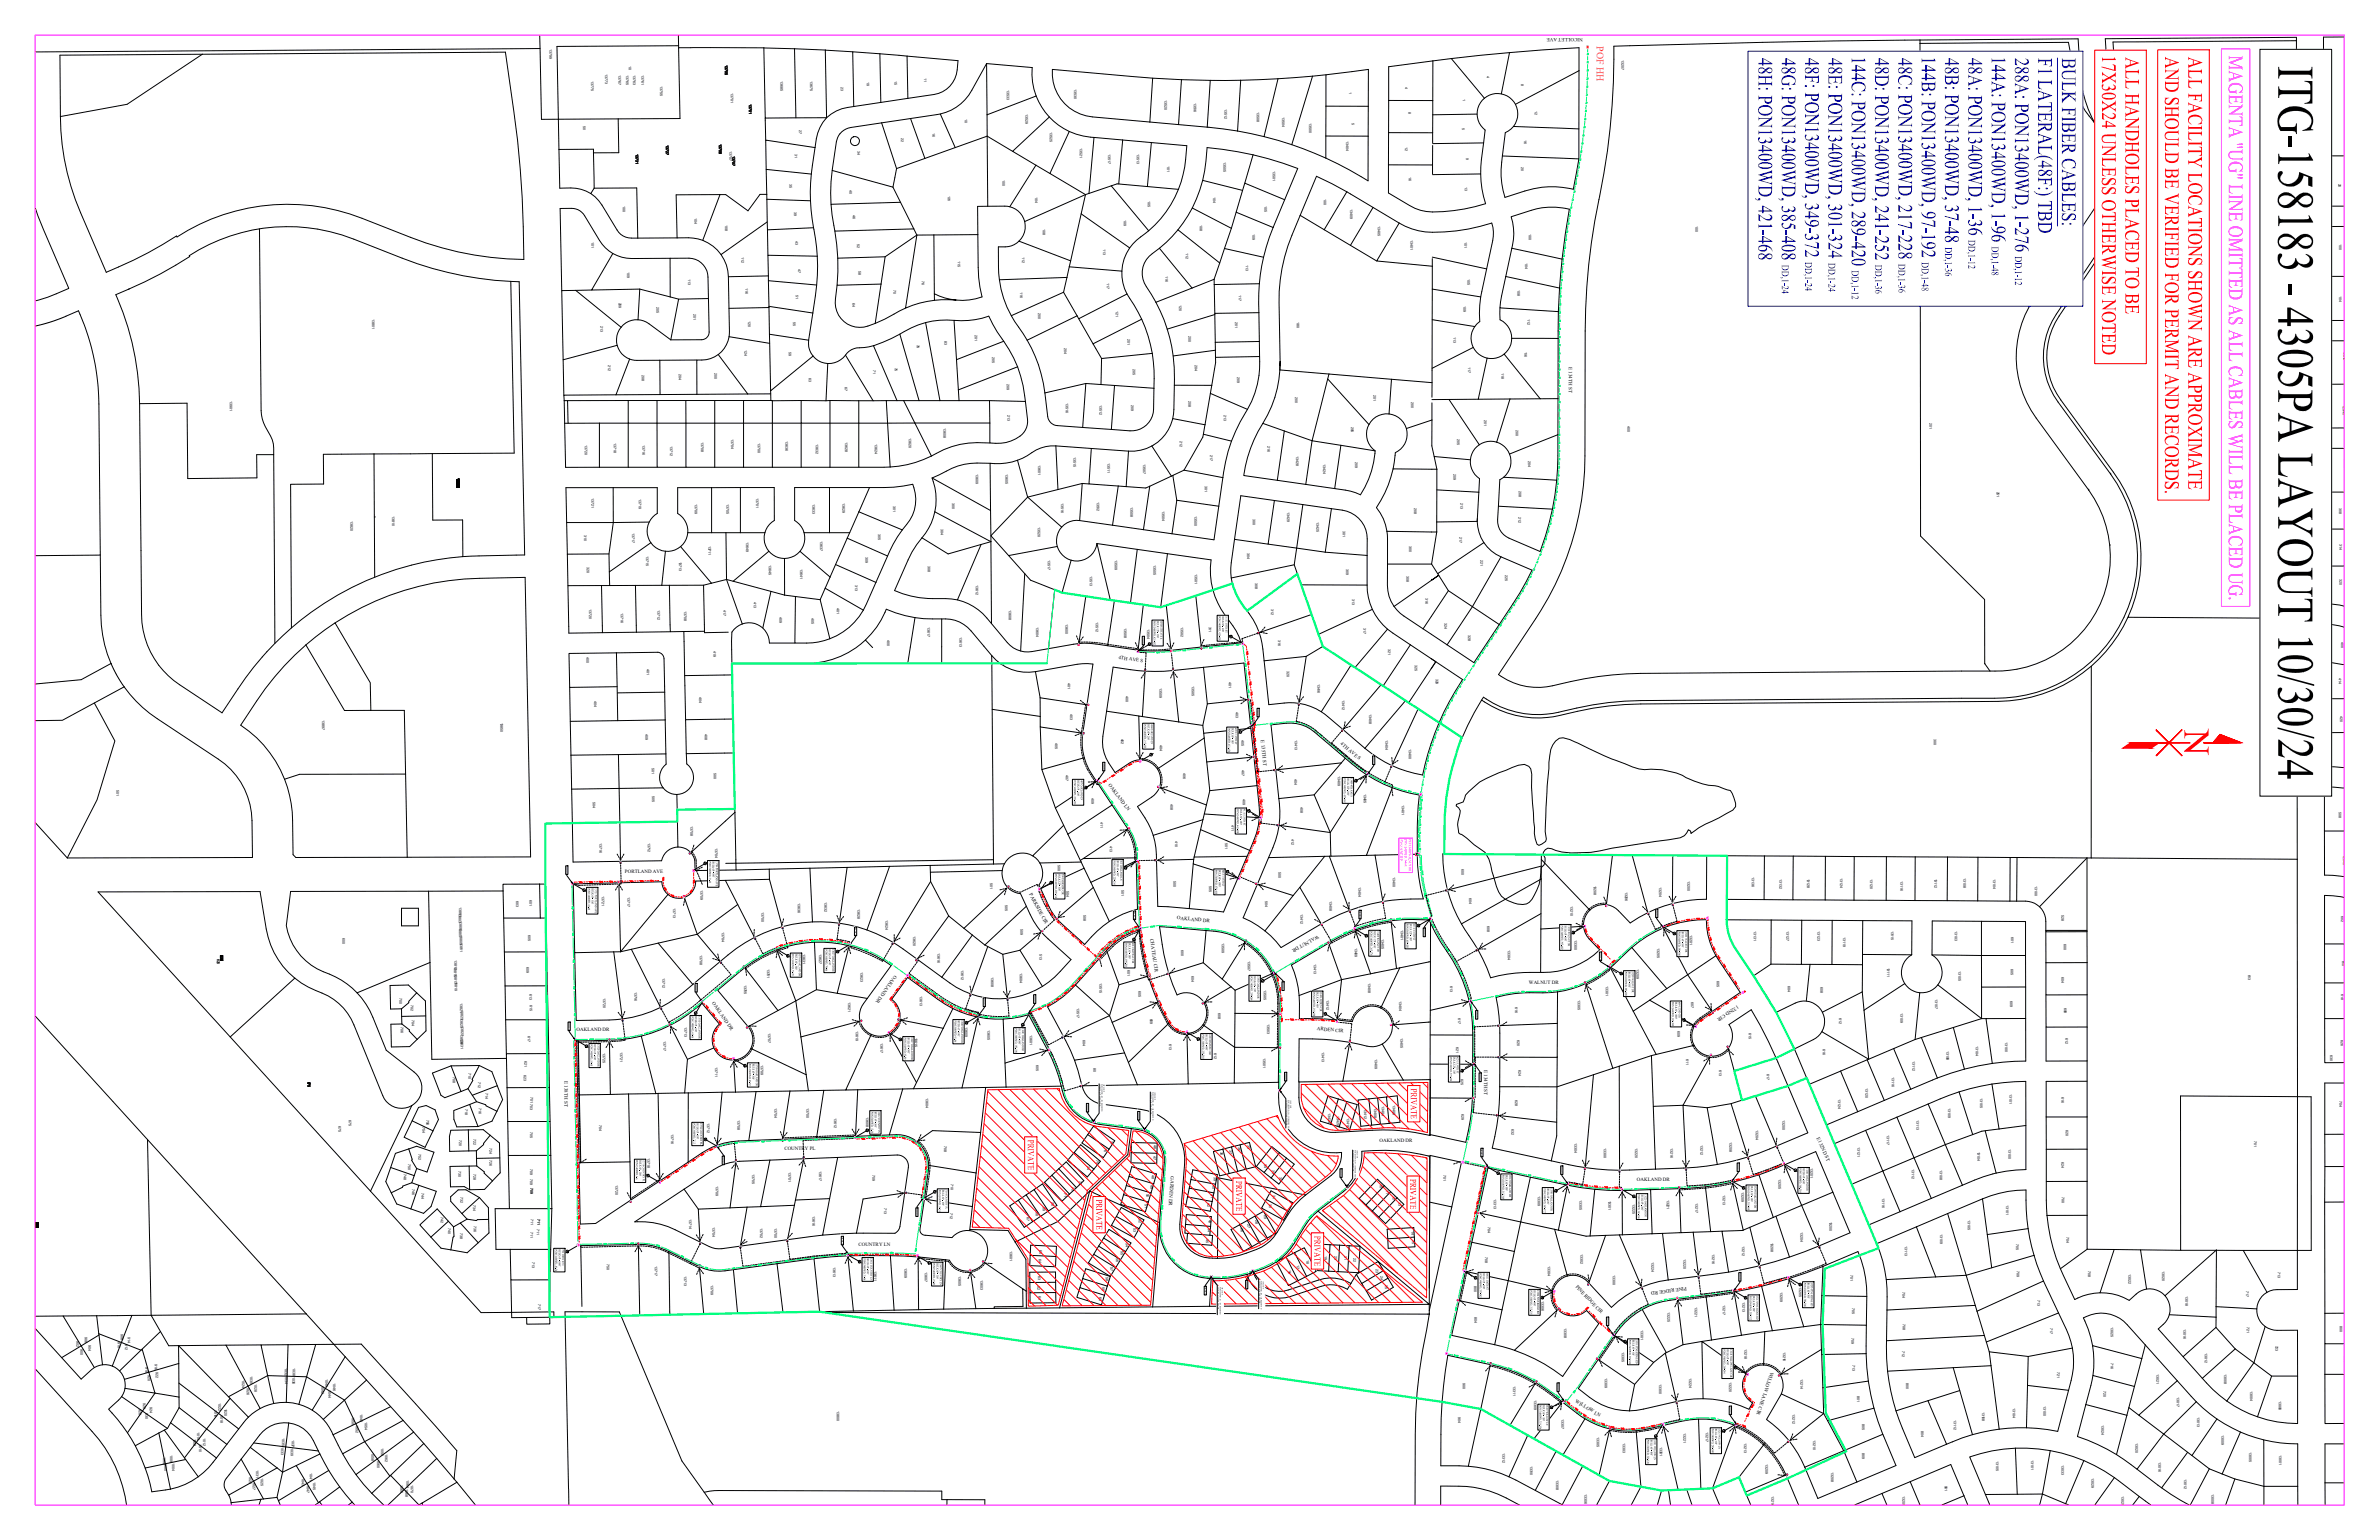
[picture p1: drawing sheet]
<svg xmlns="http://www.w3.org/2000/svg" width="432mm" height="279mm" viewBox="0 0 432 279" stroke-linecap="round" stroke-linejoin="round" font-family="sans-serif">
<defs><g id="words">
<text font-size="10.4" x="413.5" y="11.9" transform="rotate(90 413.5 11.9)">ITG-158183 - 4305PA LAYOUT 10/30/24</text>
<text font-size="7.3" fill="#f00" x="396.5" y="132.4" transform="rotate(90 396.5 132.4)">N</text>
<g font-size="4.2" fill="#00f">
<text x="319.2" y="10.5" transform="rotate(90 319.2 10.5)">48H: PON13400WD, 421-468</text>
<text x="323.4" y="10.5" transform="rotate(90 323.4 10.5)">48G: PON13400WD, 385-408</text>
<text x="327.6" y="10.5" transform="rotate(90 327.6 10.5)">48F: PON13400WD, 349-372</text>
<text x="331.9" y="10.5" transform="rotate(90 331.9 10.5)">48E: PON13400WD, 301-324</text>
<text x="336.1" y="10.2" transform="rotate(90 336.1 10.2)">144C: PON13400WD, 289-420</text>
<text x="340.3" y="10.5" transform="rotate(90 340.3 10.5)">48D: PON13400WD, 241-252</text>
<text x="344.6" y="10.5" transform="rotate(90 344.6 10.5)">48C: PON13400WD, 217-228</text>
<text x="348.8" y="10.2" transform="rotate(90 348.8 10.2)">144B: PON13400WD, 97-192</text>
<text x="353" y="10.5" transform="rotate(90 353 10.5)">48B: PON13400WD, 37-48</text>
<text x="357.3" y="10.5" transform="rotate(90 357.3 10.5)">48A: PON13400WD, 1-36</text>
<text x="361.5" y="10.2" transform="rotate(90 361.5 10.2)">144A: PON13400WD, 1-96</text>
<text x="365.7" y="10.5" transform="rotate(90 365.7 10.5)">288A: PON13400WD, 1-276</text>
<text x="370" y="10.5" transform="rotate(90 370 10.5)">F1 LATERAL(48F:) TBD</text>
<text x="374.2" y="10.5" transform="rotate(90 374.2 10.5)">BULK FIBER CABLES:</text>
</g>
<g font-size="4.2" fill="#f00">
<text x="381.5" y="10" transform="rotate(90 381.5 10)">17X30X24 UNLESS OTHERWISE NOTED</text>
<text x="385.8" y="10.4" transform="rotate(90 385.8 10.4)">ALL HANDHOLES PLACED TO BE</text>
<text x="393" y="10.3" transform="rotate(90 393 10.3)">AND SHOULD BE VERIFIED FOR PERMIT AND RECORDS.</text>
<text x="397.2" y="10.3" transform="rotate(90 397.2 10.3)">ALL FACILITY LOCATIONS SHOWN ARE APPROXIMATE</text>
</g>
<text font-size="4.2" fill="#f0f" x="404.5" y="10.1" transform="rotate(90 404.5 10.1)">MAGENTA &quot;UG&quot; LINE OMITTED AS ALL CABLES WILL BE PLACED UG.</text>
<g font-size="2.1" fill="#00f">
<text x="327.6" y="47.5" transform="rotate(90 327.6 47.5)">DD,1-24</text>
<text x="331.9" y="47.7" transform="rotate(90 331.9 47.7)">DD,1-24</text>
<text x="344.6" y="47.9" transform="rotate(90 344.6 47.9)">DD,1-36</text>
<text x="348.8" y="47.6" transform="rotate(90 348.8 47.6)">DD,1-48</text>
<text x="353" y="44.9" transform="rotate(90 353 44.9)">DD,1-36</text>
<text x="357.3" y="43.5" transform="rotate(90 357.3 43.5)">DD,1-12</text>
<text x="361.5" y="44.7" transform="rotate(90 361.5 44.7)">DD,1-48</text>
<text x="365.7" y="46.5" transform="rotate(90 365.7 46.5)">DD,1-12</text>
<text x="323.4" y="48" transform="rotate(90 323.4 48)">DD,1-24</text>
<text x="336.1" y="49.1" transform="rotate(90 336.1 49.1)">DD,1-12</text>
<text x="340.3" y="48" transform="rotate(90 340.3 48)">DD,1-36</text>
</g>
<text font-size="1.8" fill="#ff7f00" x="289.8" y="8.4" transform="rotate(90 289.8 8.4)">POF HH</text>
<g font-size="1.8" fill="#f00">
<text x="256.1" y="197.5" transform="rotate(90 256.1 197.5)">PRIVATE</text>
<text x="186.6" y="206.8" transform="rotate(90 186.6 206.8)">PRIVATE</text>
<text x="224.3" y="214.2" transform="rotate(90 224.3 214.2)">PRIVATE</text>
<text x="255.9" y="213.9" transform="rotate(90 255.9 213.9)">PRIVATE</text>
<text x="199" y="217.6" transform="rotate(90 199 217.6)">PRIVATE</text>
<text x="238.6" y="224.2" transform="rotate(90 238.6 224.2)">PRIVATE</text>
</g>
<g font-size=".9">
<text x="287.3" y="7" transform="rotate(180 287.3 7)">NICOLLET AVE</text>
<text x="284.7" y="66.6" transform="rotate(90 284.7 66.6)">E 134TH ST</text>
<text x="203" y="119.6" transform="rotate(8 203 119.6)">4TH AVE S</text>
<text x="228.9" y="134.3" transform="rotate(84 228.9 134.3)">E 135TH ST</text>
<text x="243.3" y="135" transform="rotate(40 243.3 135)">4TH AVE S</text>
<text x="201.1" y="142.5" transform="rotate(53 201.1 142.5)">OAKLAND LN</text>
<text x="113.4" y="158.3">PORTLAND AVE</text>
<text x="186.8" y="162.2" transform="rotate(62 186.8 162.2)">PARKSIDE CIR</text>
<text x="213.6" y="166.8" transform="rotate(5 213.6 166.8)">OAKLAND DR</text>
<text x="208.8" y="170.4" transform="rotate(82 208.8 170.4)">CHATEAU CIR</text>
<text x="239.2" y="169.7" transform="rotate(151 239.2 169.7)">WALNUT DR</text>
<text x="162.3" y="176.8" transform="rotate(124 162.3 176.8)">OAKLAND DR</text>
<text x="277.5" y="178.5">WALNUT DR</text>
<text x="129.2" y="182.1" transform="rotate(55 129.2 182.1)">OAKLAND DR</text>
<text x="315.3" y="182.4" transform="rotate(147 315.3 182.4)">132ND CIR</text>
<text x="104.6" y="187">OAKLAND DR</text>
<text x="239" y="186.9" transform="rotate(5 239 186.9)">ARDEN CIR</text>
<text x="102.4" y="196.1" transform="rotate(90 102.4 196.1)">E 138TH ST</text>
<text x="269.4" y="194.1" transform="rotate(90 269.4 194.1)">E 134TH ST</text>
<text x="142.4" y="208.7">COUNTRY PL</text>
<text x="250.4" y="207.2">OAKLAND DR</text>
<text x="329.7" y="206.4" transform="rotate(66 329.7 206.4)">E 132ND ST</text>
<text x="212.5" y="213.4" transform="rotate(94 212.5 213.4)">GARDEN DR</text>
<text x="297.1" y="214.2">OAKLAND DR</text>
<text x="155.8" y="226.1">COUNTRY LN</text>
<text x="285.9" y="233.5" transform="rotate(47 285.9 233.5)">PINE RIDGE CIR</text>
<text x="306.1" y="233.4" transform="rotate(172 306.1 233.4)">PINE RIDGE RD</text>
<text x="321.4" y="248.8" transform="rotate(108 321.4 248.8)">WILLOW LANE CIR</text>
<text x="285.9" y="254.4" transform="rotate(31 285.9 254.4)">WILLOW LN</text>
</g>
<g font-size=".8" fill="#f0f">
<text x="254.1" y="152.3" transform="rotate(90 254.1 152.3)">576 COUNT PFP</text>
<text x="254.9" y="152.3" transform="rotate(90 254.9 152.3)">PON13400WD, 1-468</text>
<text x="255.7" y="152.3" transform="rotate(90 255.7 152.3)">PFP 13400 WALNUT DR</text>
</g>
<g font-size=".6">
<text x="99.7" y="8.9" transform="rotate(90 99.7 8.9)">13799</text>
<text x="114.1" y="11.9" transform="rotate(90 114.1 11.9)">10</text>
<text x="131.6" y="11.7" transform="rotate(90 131.6 11.7)">13705</text>
<text x="294.3" y="10.9" transform="rotate(90 294.3 10.9)">13207</text>
<text x="413.3" y="11.5" transform="rotate(90 413.3 11.5)">13001</text>
<text x="107.3" y="14.7" transform="rotate(90 107.3 14.7)">13775</text>
<text x="109.9" y="13.5" transform="rotate(90 109.9 13.5)">13773</text>
<text x="112.3" y="13.6" transform="rotate(90 112.3 13.6)">13767</text>
<text x="113.7" y="13.6" transform="rotate(90 113.7 13.6)">13765</text>
<text x="114.9" y="13.5" transform="rotate(90 114.9 13.5)">13763</text>
<text x="116.4" y="13.6" transform="rotate(90 116.4 13.6)">13761</text>
<text x="119.8" y="15.7" transform="rotate(90 119.8 15.7)">13755</text>
<text x="132.7" y="16.9" transform="rotate(90 132.7 16.9)">13701</text>
<text x="141.7" y="14.8" transform="rotate(90 141.7 14.8)">13685</text>
<text x="147" y="14.6" transform="rotate(90 147 14.6)">13675</text>
<text x="152.6" y="15.8" transform="rotate(90 152.6 15.8)">23</text>
<text x="157.3" y="14.8" transform="rotate(90 157.3 14.8)">19</text>
<text x="162.3" y="14.7" transform="rotate(90 162.3 14.7)">15</text>
<text x="167.8" y="14.1" transform="rotate(90 167.8 14.1)">11</text>
<text x="182.8" y="16.4" transform="rotate(90 182.8 16.4)">13533</text>
<text x="194.9" y="16.2" transform="rotate(90 194.9 16.2)">13530</text>
<text x="244.9" y="16.6" transform="rotate(90 244.9 16.6)">1</text>
<text x="255" y="15.7" transform="rotate(90 255 15.7)">4</text>
<text x="265.5" y="18" transform="rotate(90 265.5 18)">1</text>
<text x="269.9" y="13.9" transform="rotate(90 269.9 13.9)">4</text>
<text x="276.1" y="15.2" transform="rotate(90 276.1 15.2)">8</text>
<text x="105.9" y="22.9" transform="rotate(90 105.9 22.9)">50</text>
<text x="136" y="18.9" transform="rotate(90 136 18.9)">13701</text>
<text x="145.1" y="23.6" transform="rotate(90 145.1 23.6)">27</text>
<text x="175.1" y="21.6" transform="rotate(90 175.1 21.6)">10</text>
<text x="186.1" y="20.7" transform="rotate(90 186.1 20.7)">13529</text>
<text x="190.6" y="24" transform="rotate(90 190.6 24)">13525</text>
<text x="211.3" y="18.1" transform="rotate(90 211.3 18.1)">13520</text>
<text x="216.7" y="18.6" transform="rotate(90 216.7 18.6)">13516</text>
<text x="222.3" y="19.7" transform="rotate(90 222.3 19.7)">13512</text>
<text x="228.1" y="20.4" transform="rotate(90 228.1 20.4)">13508</text>
<text x="232.7" y="21.3" transform="rotate(90 232.7 21.3)">13504</text>
<text x="237.6" y="22.3" transform="rotate(90 237.6 22.3)">13500</text>
<text x="245.4" y="22.4" transform="rotate(90 245.4 22.4)">5</text>
<text x="255.7" y="20.3" transform="rotate(90 255.7 20.3)">8</text>
<text x="265.4" y="23.3" transform="rotate(90 265.4 23.3)">5</text>
<text x="278.6" y="20.1" transform="rotate(90 278.6 20.1)">12</text>
<text x="115.4" y="28" transform="rotate(90 115.4 28)">13731</text>
<text x="120.9" y="26.4" transform="rotate(90 120.9 26.4)">13727</text>
<text x="130.5" y="26.2" transform="rotate(90 130.5 26.2)">13709</text>
<text x="132.4" y="27.5" transform="rotate(90 132.4 27.5)">13707</text>
<text x="132.9" y="28.4" transform="rotate(90 132.9 28.4)">13707</text>
<text x="144.3" y="27.9" transform="rotate(90 144.3 27.9)">31</text>
<text x="155.6" y="27.4" transform="rotate(90 155.6 27.4)">34</text>
<text x="163.6" y="25.1" transform="rotate(90 163.6 25.1)">22</text>
<text x="169.2" y="24.2" transform="rotate(90 169.2 24.2)">16</text>
<text x="196" y="26.8" transform="rotate(90 196 26.8)">13521</text>
<text x="201.1" y="27.9" transform="rotate(90 201.1 27.9)">13517</text>
<text x="206.4" y="27.9" transform="rotate(90 206.4 27.9)">13513</text>
<text x="222.1" y="29.5" transform="rotate(90 222.1 29.5)">13505</text>
<text x="244.3" y="25.7" transform="rotate(90 244.3 25.7)">13404</text>
<text x="255" y="26.7" transform="rotate(90 255 26.7)">12</text>
<text x="266.1" y="28.7" transform="rotate(90 266.1 28.7)">9</text>
<text x="276.6" y="25.4" transform="rotate(90 276.6 25.4)">16</text>
<text x="143.3" y="33.4" transform="rotate(90 143.3 33.4)">35</text>
<text x="154.2" y="34.4" transform="rotate(90 154.2 34.4)">40</text>
<text x="172" y="35.5" transform="rotate(90 172 35.5)">101</text>
<text x="182" y="32.7" transform="rotate(90 182 32.7)">100</text>
<text x="187.9" y="35.7" transform="rotate(90 187.9 35.7)">104</text>
<text x="211.9" y="30.1" transform="rotate(90 211.9 30.1)">101</text>
<text x="220.2" y="35.8" transform="rotate(90 220.2 35.8)">104</text>
<text x="231" y="31" transform="rotate(90 231 31)">13501</text>
<text x="255.7" y="32.2" transform="rotate(90 255.7 32.2)">16</text>
<text x="265.9" y="33.9" transform="rotate(90 265.9 33.9)">13</text>
<text x="276.1" y="30.3" transform="rotate(90 276.1 30.3)">20</text>
<text x="424.4" y="33.3" transform="rotate(90 424.4 33.3)">20</text>
<text x="113.1" y="37.3" transform="rotate(90 113.1 37.3)">100</text>
<text x="126.1" y="39.6" transform="rotate(90 126.1 39.6)">104</text>
<text x="131.6" y="40.8" transform="rotate(90 131.6 40.8)">108</text>
<text x="144.1" y="38.5" transform="rotate(90 144.1 38.5)">39</text>
<text x="154.8" y="39" transform="rotate(90 154.8 39)">46</text>
<text x="189.3" y="41.6" transform="rotate(90 189.3 41.6)">108</text>
<text x="204" y="40" transform="rotate(90 204 40)">109</text>
<text x="208.4" y="36.5" transform="rotate(90 208.4 36.5)">105</text>
<text x="217.8" y="40.8" transform="rotate(90 217.8 40.8)">108</text>
<text x="229.5" y="37.3" transform="rotate(90 229.5 37.3)">105</text>
<text x="240.3" y="36.1" transform="rotate(90 240.3 36.1)">100</text>
<text x="245.1" y="37.9" transform="rotate(90 245.1 37.9)">13409</text>
<text x="250.1" y="40.9" transform="rotate(90 250.1 40.9)">13405</text>
<text x="307.7" y="41" transform="rotate(90 307.7 41)">100</text>
<text x="107.4" y="43.9" transform="rotate(90 107.4 43.9)">101</text>
<text x="134.6" y="46.7" transform="rotate(90 134.6 46.7)">112</text>
<text x="144.4" y="43.7" transform="rotate(90 144.4 43.7)">43</text>
<text x="155.6" y="44.2" transform="rotate(90 155.6 44.2)">52</text>
<text x="173.9" y="47.3" transform="rotate(90 173.9 47.3)">115</text>
<text x="185.5" y="46.7" transform="rotate(90 185.5 46.7)">112</text>
<text x="200.2" y="45.1" transform="rotate(90 200.2 45.1)">113</text>
<text x="215.2" y="45.8" transform="rotate(90 215.2 45.8)">112</text>
<text x="227.4" y="42.4" transform="rotate(90 227.4 42.4)">109</text>
<text x="256" y="43.6" transform="rotate(90 256 43.6)">13401</text>
<text x="265.8" y="43.9" transform="rotate(90 265.8 43.9)">101</text>
<text x="276.8" y="47.7" transform="rotate(90 276.8 47.7)">104</text>
<text x="277.5" y="42.4" transform="rotate(90 277.5 42.4)">100</text>
<text x="357.6" y="44.6" transform="rotate(90 357.6 44.6)">151</text>
<text x="424.6" y="44.3" transform="rotate(90 424.6 44.3)">100</text>
<text x="113.8" y="49.3" transform="rotate(90 113.8 49.3)">109</text>
<text x="124.9" y="50.6" transform="rotate(90 124.9 50.6)">113</text>
<text x="135.3" y="52.3" transform="rotate(90 135.3 52.3)">116</text>
<text x="144.5" y="53.6" transform="rotate(90 144.5 53.6)">51</text>
<text x="144.9" y="48.7" transform="rotate(90 144.9 48.7)">47</text>
<text x="155.9" y="49.1" transform="rotate(90 155.9 49.1)">58</text>
<text x="162.2" y="52.6" transform="rotate(90 162.2 52.6)">70</text>
<text x="167.3" y="51.1" transform="rotate(90 167.3 51.1)">76</text>
<text x="185.2" y="52.9" transform="rotate(90 185.2 52.9)">116</text>
<text x="200.9" y="51.3" transform="rotate(90 200.9 51.3)">117</text>
<text x="211.5" y="50.1" transform="rotate(90 211.5 50.1)">116</text>
<text x="224.9" y="53.5" transform="rotate(90 224.9 53.5)">117</text>
<text x="226.1" y="48.1" transform="rotate(90 226.1 48.1)">113</text>
<text x="266.3" y="50.6" transform="rotate(90 266.3 50.6)">105</text>
<text x="275.5" y="52.7" transform="rotate(90 275.5 52.7)">108</text>
<text x="400" y="52.8" transform="rotate(90 400 52.8)">100</text>
<text x="424.6" y="53.6" transform="rotate(90 424.6 53.6)">104</text>
<text x="67.5" y="57.8" transform="rotate(90 67.5 57.8)">13801</text>
<text x="109" y="59.1" transform="rotate(90 109 59.1)">213</text>
<text x="112.3" y="54.9" transform="rotate(90 112.3 54.9)">209</text>
<text x="119.2" y="55.7" transform="rotate(90 119.2 55.7)">205</text>
<text x="125.9" y="56.9" transform="rotate(90 125.9 56.9)">201</text>
<text x="135.8" y="58.3" transform="rotate(90 135.8 58.3)">120</text>
<text x="143.9" y="58.4" transform="rotate(90 143.9 58.4)">55</text>
<text x="154.7" y="55" transform="rotate(90 154.7 55)">64</text>
<text x="188.4" y="56.9" transform="rotate(90 188.4 56.9)">200</text>
<text x="202.5" y="56.5" transform="rotate(90 202.5 56.5)">121</text>
<text x="214" y="55.3" transform="rotate(90 214 55.3)">120</text>
<text x="224.2" y="58.4" transform="rotate(90 224.2 58.4)">201</text>
<text x="235.4" y="58.4" transform="rotate(90 235.4 58.4)">180</text>
<text x="265.6" y="55.5" transform="rotate(90 265.6 55.5)">109</text>
<text x="277.2" y="57.8" transform="rotate(90 277.2 57.8)">112</text>
<text x="135.1" y="63.5" transform="rotate(90 135.1 63.5)">124</text>
<text x="143.2" y="63.9" transform="rotate(90 143.2 63.9)">59</text>
<text x="166.4" y="62.5" transform="rotate(90 166.4 62.5)">79</text>
<text x="171.4" y="61.9" transform="rotate(90 171.4 61.9)">83</text>
<text x="177" y="60.8" transform="rotate(90 177 60.8)">201</text>
<text x="180.1" y="64.8" transform="rotate(90 180.1 64.8)">205</text>
<text x="193.2" y="63.2" transform="rotate(90 193.2 63.2)">204</text>
<text x="204.6" y="61.5" transform="rotate(90 204.6 61.5)">201</text>
<text x="215.7" y="60.9" transform="rotate(90 215.7 60.9)">200</text>
<text x="263.8" y="61.2" transform="rotate(90 263.8 61.2)">113</text>
<text x="276.7" y="63.8" transform="rotate(90 276.7 63.8)">116</text>
<text x="425.4" y="63.6" transform="rotate(90 425.4 63.6)">12949</text>
<text x="110.4" y="66.3" transform="rotate(90 110.4 66.3)">212</text>
<text x="116.5" y="68" transform="rotate(90 116.5 68)">208</text>
<text x="123.2" y="67.8" transform="rotate(90 123.2 67.8)">204</text>
<text x="129.7" y="67.7" transform="rotate(90 129.7 67.7)">200</text>
<text x="146.8" y="68.6" transform="rotate(90 146.8 68.6)">63</text>
<text x="153.3" y="70.2" transform="rotate(90 153.3 70.2)">67</text>
<text x="158.5" y="67.2" transform="rotate(90 158.5 67.2)">71</text>
<text x="162.4" y="66.7" transform="rotate(90 162.4 66.7)">75</text>
<text x="182.8" y="69.7" transform="rotate(90 182.8 69.7)">209</text>
<text x="205.6" y="67" transform="rotate(90 205.6 67)">205</text>
<text x="216.9" y="66.3" transform="rotate(90 216.9 66.3)">204</text>
<text x="224.6" y="68.5" transform="rotate(90 224.6 68.5)">209</text>
<text x="235.1" y="72" transform="rotate(90 235.1 72)">200</text>
<text x="249.3" y="71.6" transform="rotate(90 249.3 71.6)">201</text>
<text x="266.5" y="66.6" transform="rotate(90 266.5 66.6)">117</text>
<text x="272.5" y="67.8" transform="rotate(90 272.5 67.8)">118</text>
<text x="41.7" y="72.7" transform="rotate(90 41.7 72.7)">13901</text>
<text x="171.3" y="77.6" transform="rotate(90 171.3 77.6)">13608</text>
<text x="182.9" y="75.3" transform="rotate(90 182.9 75.3)">213</text>
<text x="193.4" y="73.1" transform="rotate(90 193.4 73.1)">13516</text>
<text x="199.6" y="73.4" transform="rotate(90 199.6 73.4)">13512</text>
<text x="205.3" y="73.5" transform="rotate(90 205.3 73.5)">209</text>
<text x="215.7" y="72.7" transform="rotate(90 215.7 72.7)">208</text>
<text x="222.1" y="75.2" transform="rotate(90 222.1 75.2)">213</text>
<text x="245.2" y="77.4" transform="rotate(90 245.2 77.4)">205</text>
<text x="256.1" y="73" transform="rotate(90 256.1 73)">200</text>
<text x="269.4" y="76.2" transform="rotate(90 269.4 76.2)">201</text>
<text x="295.4" y="77.2" transform="rotate(90 295.4 77.2)">400</text>
<text x="350.2" y="76.8" transform="rotate(90 350.2 76.8)">201</text>
<text x="425.2" y="73.5" transform="rotate(90 425.2 73.5)">12940</text>
<text x="106.2" y="80.7" transform="rotate(90 106.2 80.7)">13720</text>
<text x="111.4" y="80.4" transform="rotate(90 111.4 80.4)">13718</text>
<text x="116.6" y="80.7" transform="rotate(90 116.6 80.7)">13716</text>
<text x="121.6" y="80.9" transform="rotate(90 121.6 80.9)">13712</text>
<text x="127.3" y="80.2" transform="rotate(90 127.3 80.2)">13708</text>
<text x="132.7" y="79.6" transform="rotate(90 132.7 79.6)">13704</text>
<text x="137.6" y="80.4" transform="rotate(90 137.6 80.4)">13700</text>
<text x="142.6" y="79.9" transform="rotate(90 142.6 79.9)">13636</text>
<text x="148.1" y="80.6" transform="rotate(90 148.1 80.6)">13632</text>
<text x="153.4" y="80.3" transform="rotate(90 153.4 80.3)">13628</text>
<text x="158.8" y="80.5" transform="rotate(90 158.8 80.5)">13624</text>
<text x="165" y="79.5" transform="rotate(90 165 79.5)">13620</text>
<text x="194.8" y="82.9" transform="rotate(90 194.8 82.9)">13515</text>
<text x="201" y="84" transform="rotate(90 201 84)">13511</text>
<text x="214.2" y="80" transform="rotate(90 214.2 80)">212</text>
<text x="219.7" y="82.6" transform="rotate(90 219.7 82.6)">217</text>
<text x="230" y="81" transform="rotate(90 230 81)">216</text>
<text x="235.2" y="82.7" transform="rotate(90 235.2 82.7)">13428</text>
<text x="246" y="83.9" transform="rotate(90 246 83.9)">209</text>
<text x="264.5" y="79.7" transform="rotate(90 264.5 79.7)">205</text>
<text x="275.1" y="78" transform="rotate(90 275.1 78)">200</text>
<text x="277.4" y="83.7" transform="rotate(90 277.4 83.7)">204</text>
<text x="425.4" y="83.1" transform="rotate(90 425.4 83.1)">12933</text>
<text x="82.9" y="86.7" transform="rotate(90 82.9 86.7)">13800</text>
<text x="177.1" y="86.1" transform="rotate(90 177.1 86.1)">13609</text>
<text x="182.5" y="86.1" transform="rotate(90 182.5 86.1)">13605</text>
<text x="188.4" y="84.4" transform="rotate(90 188.4 84.4)">13601</text>
<text x="207.5" y="84.2" transform="rotate(90 207.5 84.2)">13507</text>
<text x="218.7" y="88.1" transform="rotate(90 218.7 88.1)">301</text>
<text x="240.2" y="84.1" transform="rotate(90 240.2 84.1)">13424</text>
<text x="263.8" y="86" transform="rotate(90 263.8 86)">209</text>
<text x="275.7" y="89" transform="rotate(90 275.7 89)">208</text>
<text x="362.5" y="89.2" transform="rotate(90 362.5 89.2)">251</text>
<text x="63.6" y="94.5" transform="rotate(90 63.6 94.5)">13820</text>
<text x="71.2" y="93.6" transform="rotate(90 71.2 93.6)">13810</text>
<text x="107.4" y="90.4" transform="rotate(90 107.4 90.4)">13721</text>
<text x="115.9" y="90.6" transform="rotate(90 115.9 90.6)">13719</text>
<text x="126.1" y="91.5" transform="rotate(90 126.1 91.5)">13709</text>
<text x="131.8" y="91.4" transform="rotate(90 131.8 91.4)">13705</text>
<text x="137.2" y="90.4" transform="rotate(90 137.2 90.4)">13701</text>
<text x="147.5" y="91.5" transform="rotate(90 147.5 91.5)">13633</text>
<text x="152.9" y="91.2" transform="rotate(90 152.9 91.2)">13629</text>
<text x="162.1" y="91.7" transform="rotate(90 162.1 91.7)">301</text>
<text x="170.8" y="96" transform="rotate(90 170.8 96)">304</text>
<text x="172.8" y="91.2" transform="rotate(90 172.8 91.2)">300</text>
<text x="188.4" y="95.6" transform="rotate(90 188.4 95.6)">13520</text>
<text x="192.6" y="91.3" transform="rotate(90 192.6 91.3)">13516</text>
<text x="199.1" y="91" transform="rotate(90 199.1 91)">13512</text>
<text x="205.2" y="92" transform="rotate(90 205.2 92)">13508</text>
<text x="210.9" y="92.8" transform="rotate(90 210.9 92.8)">13504</text>
<text x="216.8" y="93.7" transform="rotate(90 216.8 93.7)">13500</text>
<text x="227.4" y="94.1" transform="rotate(90 227.4 94.1)">300</text>
<text x="233.6" y="93" transform="rotate(90 233.6 93)">13429</text>
<text x="238.9" y="94.8" transform="rotate(90 238.9 94.8)">13425</text>
<text x="256.7" y="92.1" transform="rotate(90 256.7 92.1)">208</text>
<text x="265.1" y="91.3" transform="rotate(90 265.1 91.3)">213</text>
<text x="275.6" y="93.9" transform="rotate(90 275.6 93.9)">212</text>
<text x="424.5" y="92.1" transform="rotate(90 424.5 92.1)">308</text>
<text x="106" y="97" transform="rotate(90 106 97)">310</text>
<text x="114.7" y="96.7" transform="rotate(90 114.7 96.7)">13717</text>
<text x="117.3" y="100.9" transform="rotate(90 117.3 100.9)">13715</text>
<text x="123.3" y="101.9" transform="rotate(90 123.3 101.9)">13713</text>
<text x="128.6" y="99" transform="rotate(90 128.6 99)">13711</text>
<text x="135.4" y="98.3" transform="rotate(90 135.4 98.3)">13649</text>
<text x="148.9" y="98.1" transform="rotate(90 148.9 98.1)">13637</text>
<text x="157.1" y="101.1" transform="rotate(90 157.1 101.1)">309</text>
<text x="159.4" y="96.9" transform="rotate(90 159.4 96.9)">305</text>
<text x="190.2" y="101.6" transform="rotate(90 190.2 101.6)">13517</text>
<text x="202.4" y="101.6" transform="rotate(90 202.4 101.6)">13509</text>
<text x="226.4" y="100.3" transform="rotate(90 226.4 100.3)">304</text>
<text x="243.8" y="96.4" transform="rotate(90 243.8 96.4)">301</text>
<text x="255.8" y="99.1" transform="rotate(90 255.8 99.1)">300</text>
<text x="264.9" y="97.5" transform="rotate(90 264.9 97.5)">217</text>
<text x="268.7" y="101.7" transform="rotate(90 268.7 101.7)">221</text>
<text x="424.6" y="98.7" transform="rotate(90 424.6 98.7)">314</text>
<text x="106.5" y="102.9" transform="rotate(90 106.5 102.9)">320</text>
<text x="139.6" y="102.6" transform="rotate(90 139.6 102.6)">13645</text>
<text x="145.2" y="103.3" transform="rotate(90 145.2 103.3)">13641</text>
<text x="155.2" y="106.2" transform="rotate(90 155.2 106.2)">313</text>
<text x="168.4" y="102.7" transform="rotate(90 168.4 102.7)">308</text>
<text x="177.1" y="106.2" transform="rotate(90 177.1 106.2)">13612</text>
<text x="197.8" y="104.5" transform="rotate(90 197.8 104.5)">13513</text>
<text x="209.3" y="102.6" transform="rotate(90 209.3 102.6)">13505</text>
<text x="216.9" y="104.2" transform="rotate(90 216.9 104.2)">13501</text>
<text x="227.8" y="105.7" transform="rotate(90 227.8 105.7)">308</text>
<text x="244.3" y="103.2" transform="rotate(90 244.3 103.2)">309</text>
<text x="255.3" y="104.5" transform="rotate(90 255.3 104.5)">308</text>
<text x="273.2" y="104.4" transform="rotate(90 273.2 104.4)">225</text>
<text x="424.6" y="105.1" transform="rotate(90 424.6 105.1)">320</text>
<text x="106.9" y="110.5" transform="rotate(90 106.9 110.5)">13720</text>
<text x="112.7" y="111.3" transform="rotate(90 112.7 111.3)">13716</text>
<text x="119.3" y="110.7" transform="rotate(90 119.3 110.7)">13712</text>
<text x="124.2" y="110.9" transform="rotate(90 124.2 110.9)">13708</text>
<text x="131.3" y="110.7" transform="rotate(90 131.3 110.7)">417</text>
<text x="136.8" y="109.2" transform="rotate(90 136.8 109.2)">413</text>
<text x="141.5" y="112" transform="rotate(90 141.5 112)">409</text>
<text x="147.3" y="112.2" transform="rotate(90 147.3 112.2)">405</text>
<text x="151.9" y="110.3" transform="rotate(90 151.9 110.3)">401</text>
<text x="168.3" y="113.8" transform="rotate(90 168.3 113.8)">13617</text>
<text x="183.1" y="110.7" transform="rotate(90 183.1 110.7)">13608</text>
<text x="188" y="113.7" transform="rotate(90 188 113.7)">13604</text>
<text x="193.4" y="113.3" transform="rotate(90 193.4 113.3)">13600</text>
<text x="198.9" y="112.9" transform="rotate(90 198.9 112.9)">13512</text>
<text x="209.4" y="112.7" transform="rotate(90 209.4 112.7)">PON13400WD, 421-432</text>
<text x="210" y="112.7" transform="rotate(90 210 112.7)">BULK 12P - 100'</text>
<text x="210.6" y="112.6" transform="rotate(90 210.6 112.6)">13508 4TH AVE S</text>
<text x="214.3" y="113.8" transform="rotate(90 214.3 113.8)">13502</text>
<text x="219.4" y="113.7" transform="rotate(90 219.4 113.7)">311</text>
<text x="221.2" y="111.8" transform="rotate(90 221.2 111.8)">PON13400WD, 433-438</text>
<text x="221.8" y="111.8" transform="rotate(90 221.8 111.8)">BULK 6P - 400'</text>
<text x="222.4" y="111.8" transform="rotate(90 222.4 111.8)">311 E 135TH ST</text>
<text x="230.7" y="110.5" transform="rotate(90 230.7 110.5)">312</text>
<text x="245.4" y="108.6" transform="rotate(90 245.4 108.6)">313</text>
<text x="258.7" y="108.6" transform="rotate(90 258.7 108.6)">316</text>
<text x="262.2" y="113.1" transform="rotate(90 262.2 113.1)">324</text>
<text x="106.5" y="119.2" transform="rotate(90 106.5 119.2)">400</text>
<text x="129.5" y="118" transform="rotate(90 129.5 118)">419</text>
<text x="161" y="116" transform="rotate(90 161 116)">400</text>
<text x="174.2" y="115.5" transform="rotate(90 174.2 115.5)">13613</text>
<text x="204.1" y="114" transform="rotate(90 204.1 114)">13508</text>
<text x="208.2" y="114.2" transform="rotate(90 208.2 114.2)">13504</text>
<text x="232" y="116.2" transform="rotate(90 232 116.2)">316</text>
<text x="247.5" y="114" transform="rotate(90 247.5 114)">317</text>
<text x="252" y="117.7" transform="rotate(90 252 117.7)">321</text>
<text x="266.5" y="115.3" transform="rotate(90 266.5 115.3)">328</text>
<text x="424.9" y="116.5" transform="rotate(90 424.9 116.5)">400</text>
<text x="117.4" y="121.5" transform="rotate(90 117.4 121.5)">401</text>
<text x="193.8" y="124" transform="rotate(90 193.8 124)">401</text>
<text x="210.5" y="124.8" transform="rotate(90 210.5 124.8)">13509</text>
<text x="216.3" y="124.4" transform="rotate(90 216.3 124.4)">13505</text>
<text x="223" y="123.8" transform="rotate(90 223 123.8)">401</text>
<text x="233.6" y="121.8" transform="rotate(90 233.6 121.8)">320</text>
<text x="239.2" y="124" transform="rotate(90 239.2 124)">13416</text>
<text x="256.8" y="120.6" transform="rotate(90 256.8 120.6)">325</text>
<text x="260.6" y="123.1" transform="rotate(90 260.6 123.1)">329</text>
<text x="424.5" y="123" transform="rotate(90 424.5 123)">414</text>
<text x="58.5" y="130.6" transform="rotate(90 58.5 130.6)">13897</text>
<text x="90.8" y="131.1" transform="rotate(90 90.8 131.1)">13850</text>
<text x="107.8" y="127.2" transform="rotate(90 107.8 127.2)">404</text>
<text x="126.9" y="126.5" transform="rotate(90 126.9 126.5)">404</text>
<text x="194.3" y="129.6" transform="rotate(90 194.3 129.6)">403</text>
<text x="204.4" y="126.2" transform="rotate(90 204.4 126.2)">400</text>
<text x="207.7" y="131.4" transform="rotate(90 207.7 131.4)">PON13400WD, 217-222</text>
<text x="208.3" y="131.4" transform="rotate(90 208.3 131.4)">BULK 6P - 200'</text>
<text x="208.9" y="131.4" transform="rotate(90 208.9 131.4)">404 OAKLAND LN</text>
<text x="224.3" y="129.1" transform="rotate(90 224.3 129.1)">403</text>
<text x="243.6" y="127" transform="rotate(90 243.6 127)">13412</text>
<text x="248.5" y="129.6" transform="rotate(90 248.5 129.6)">13408</text>
<text x="424.7" y="129.8" transform="rotate(90 424.7 129.8)">420</text>
<text x="117.1" y="133.2" transform="rotate(90 117.1 133.2)">409</text>
<text x="128" y="133.2" transform="rotate(90 128 133.2)">408</text>
<text x="191.5" y="134.9" transform="rotate(90 191.5 134.9)">405</text>
<text x="203.5" y="134" transform="rotate(90 203.5 134)">402</text>
<text x="210.5" y="135.1" transform="rotate(90 210.5 135.1)">404</text>
<text x="222.9" y="132.1" transform="rotate(90 222.9 132.1)">PON13400WD, 451-456</text>
<text x="223.5" y="132.1" transform="rotate(90 223.5 132.1)">BULK 6P - 100'</text>
<text x="224.2" y="132.1" transform="rotate(90 224.2 132.1)">405 E 135TH ST</text>
<text x="225.3" y="134.2" transform="rotate(90 225.3 134.2)">405</text>
<text x="235" y="134.2" transform="rotate(90 235 134.2)">13413</text>
<text x="251.5" y="134.3" transform="rotate(90 251.5 134.3)">13404</text>
<text x="255.7" y="135.9" transform="rotate(90 255.7 135.9)">13400</text>
<text x="351" y="134.1" transform="rotate(90 351 134.1)">300</text>
<text x="21.2" y="143.3" transform="rotate(90 21.2 143.3)">501</text>
<text x="118.3" y="139.4" transform="rotate(90 118.3 139.4)">501</text>
<text x="129.5" y="140.3" transform="rotate(90 129.5 140.3)">500</text>
<text x="193.5" y="140.7" transform="rotate(90 193.5 140.7)">407</text>
<text x="194.9" y="141.6" transform="rotate(90 194.9 141.6)">PON13400WD, 223-228</text>
<text x="195.5" y="141.6" transform="rotate(90 195.5 141.6)">BULK 6P - 100'</text>
<text x="196.2" y="141.6" transform="rotate(90 196.2 141.6)">407 OAKLAND LN</text>
<text x="214.7" y="140.3" transform="rotate(90 214.7 140.3)">406</text>
<text x="225.4" y="139.6" transform="rotate(90 225.4 139.6)">407</text>
<text x="234.9" y="141.4" transform="rotate(90 234.9 141.4)">404</text>
<text x="242.8" y="140.8" transform="rotate(90 242.8 140.8)">13409</text>
<text x="243.9" y="141.2" transform="rotate(90 243.9 141.2)">PON13400WD, 457-468</text>
<text x="244.5" y="141.2" transform="rotate(90 244.5 141.2)">BULK 12P - 100'</text>
<text x="245.1" y="141.2" transform="rotate(90 245.1 141.2)">13409 4TH AVE S</text>
<text x="247.5" y="144" transform="rotate(90 247.5 144)">13405</text>
<text x="107.6" y="145.5" transform="rotate(90 107.6 145.5)">504</text>
<text x="118.4" y="144.3" transform="rotate(90 118.4 144.3)">505</text>
<text x="125.3" y="149.9" transform="rotate(90 125.3 149.9)">13708</text>
<text x="198.1" y="144.8" transform="rotate(90 198.1 144.8)">409</text>
<text x="199.7" y="149.1" transform="rotate(90 199.7 149.1)">411</text>
<text x="212.5" y="145.9" transform="rotate(90 212.5 145.9)">408</text>
<text x="223.5" y="149.7" transform="rotate(90 223.5 149.7)">411</text>
<text x="224.5" y="146.8" transform="rotate(90 224.5 146.8)">PON13400WD, 445-450</text>
<text x="225.1" y="146.8" transform="rotate(90 225.1 146.8)">BULK 6P - 400'</text>
<text x="225.6" y="145" transform="rotate(90 225.6 145)">409</text>
<text x="225.7" y="146.8" transform="rotate(90 225.7 146.8)">411 E 135TH ST</text>
<text x="236.1" y="146.5" transform="rotate(90 236.1 146.5)">408</text>
<text x="254.4" y="146.1" transform="rotate(90 254.4 146.1)">13401</text>
<text x="424.5" y="147.3" transform="rotate(90 424.5 147.3)">508</text>
<text x="108.8" y="153" transform="rotate(90 108.8 153)">13716</text>
<text x="117.6" y="152.9" transform="rotate(90 117.6 152.9)">13712</text>
<text x="129.8" y="153.9" transform="rotate(90 129.8 153.9)">13704</text>
<text x="201.4" y="153.5" transform="rotate(90 201.4 153.5)">413</text>
<text x="213.3" y="152.6" transform="rotate(90 213.3 152.6)">410</text>
<text x="222.4" y="153" transform="rotate(90 222.4 153)">501</text>
<text x="234.4" y="152.3" transform="rotate(90 234.4 152.3)">412</text>
<text x="425.3" y="155.2" transform="rotate(90 425.3 155.2)">12948</text>
<text x="106.7" y="161.2" transform="rotate(90 106.7 161.2)">PON13400WD, 43-48</text>
<text x="107.4" y="161.2" transform="rotate(90 107.4 161.2)">BULK 6P - 100'</text>
<text x="108" y="161.1" transform="rotate(90 108 161.1)">13721 PORTLAND AVE</text>
<text x="127.1" y="161.5" transform="rotate(90 127.1 161.5)">13709</text>
<text x="128.7" y="156.3" transform="rotate(90 128.7 156.3)">PON13400WD, 37-42</text>
<text x="129.3" y="156.3" transform="rotate(90 129.3 156.3)">BULK 6P - 500'</text>
<text x="129.9" y="156.3" transform="rotate(90 129.9 156.3)">13704 PORTLAND AVE</text>
<text x="179.7" y="160.2" transform="rotate(90 179.7 160.2)">501</text>
<text x="191.5" y="158.6" transform="rotate(90 191.5 158.6)">PON13400WD, 205-216</text>
<text x="192" y="156.9" transform="rotate(90 192 156.9)">500</text>
<text x="192.1" y="158.6" transform="rotate(90 192.1 158.6)">BULK 12P - 500'</text>
<text x="192.7" y="158.6" transform="rotate(90 192.7 158.6)">500 PARKSIDE CIR</text>
<text x="193.6" y="161.7" transform="rotate(90 193.6 161.7)">504</text>
<text x="202.1" y="156.1" transform="rotate(90 202.1 156.1)">PON13400WD, 229-234</text>
<text x="202.7" y="156.1" transform="rotate(90 202.7 156.1)">BULK 6P - 300'</text>
<text x="203.3" y="156.1" transform="rotate(90 203.3 156.1)">413 OAKLAND LN</text>
<text x="203.6" y="161.4" transform="rotate(90 203.6 161.4)">501</text>
<text x="213" y="159.8" transform="rotate(90 213 159.8)">500</text>
<text x="219.5" y="160.7" transform="rotate(90 219.5 160.7)">505</text>
<text x="220.6" y="157.8" transform="rotate(90 220.6 157.8)">PON13400WD, 439-444</text>
<text x="221.2" y="157.8" transform="rotate(90 221.2 157.8)">BULK 6P - 1000'</text>
<text x="221.8" y="157.8" transform="rotate(90 221.8 157.8)">505 E 135TH ST</text>
<text x="232" y="158.2" transform="rotate(90 232 158.2)">500</text>
<text x="246.5" y="161" transform="rotate(90 246.5 161)">13404</text>
<text x="252.8" y="159.1" transform="rotate(90 252.8 159.1)">13400</text>
<text x="265.3" y="157.6" transform="rotate(90 265.3 157.6)">600</text>
<text x="289.3" y="160.7" transform="rotate(90 289.3 160.7)">13208</text>
<text x="295" y="161.8" transform="rotate(90 295 161.8)">13206</text>
<text x="301.1" y="160.9" transform="rotate(90 301.1 160.9)">13204</text>
<text x="306.3" y="159.9" transform="rotate(90 306.3 159.9)">13200</text>
<text x="318" y="159.2" transform="rotate(90 318 159.2)">13136</text>
<text x="323" y="159.4" transform="rotate(90 323 159.4)">13132</text>
<text x="328" y="159.4" transform="rotate(90 328 159.4)">13128</text>
<text x="334" y="159.3" transform="rotate(90 334 159.3)">13124</text>
<text x="339.5" y="159.5" transform="rotate(90 339.5 159.5)">13120</text>
<text x="345" y="159.8" transform="rotate(90 345 159.8)">13116</text>
<text x="351.1" y="159.4" transform="rotate(90 351.1 159.4)">13112</text>
<text x="356.4" y="159.4" transform="rotate(90 356.4 159.4)">13108</text>
<text x="361.8" y="159.5" transform="rotate(90 361.8 159.5)">13104</text>
<text x="369.3" y="160.8" transform="rotate(90 369.3 160.8)">13100</text>
<text x="83.3" y="165.6" transform="rotate(90 83.3 165.6)">13803</text>
<text x="83.3" y="164.5" transform="rotate(90 83.3 164.5)">13801</text>
<text x="83.4" y="167.1" transform="rotate(90 83.4 167.1)">13805</text>
<text x="93.7" y="163.4" transform="rotate(90 93.7 163.4)">603</text>
<text x="96.1" y="163.4" transform="rotate(90 96.1 163.4)">601</text>
<text x="109.2" y="162.6" transform="rotate(90 109.2 162.6)">13721</text>
<text x="113.9" y="162.8" transform="rotate(90 113.9 162.8)">13717</text>
<text x="122.2" y="164.8" transform="rotate(90 122.2 164.8)">13713</text>
<text x="138.2" y="165.5" transform="rotate(90 138.2 165.5)">13700</text>
<text x="144.8" y="163.9" transform="rotate(90 144.8 163.9)">13636</text>
<text x="149.6" y="163.7" transform="rotate(90 149.6 163.7)">13632</text>
<text x="155.6" y="164.9" transform="rotate(90 155.6 164.9)">13628</text>
<text x="160.7" y="166.9" transform="rotate(90 160.7 166.9)">13624</text>
<text x="182.5" y="164.2" transform="rotate(90 182.5 164.2)">505</text>
<text x="196.7" y="166.1" transform="rotate(90 196.7 166.1)">508</text>
<text x="229.7" y="163.5" transform="rotate(90 229.7 163.5)">504</text>
<text x="236.1" y="165.8" transform="rotate(90 236.1 165.8)">13412</text>
<text x="241.3" y="163.4" transform="rotate(90 241.3 163.4)">13408</text>
<text x="255.3" y="167.6" transform="rotate(90 255.3 167.6)">PON13400WD, 409-420</text>
<text x="255.9" y="167.6" transform="rotate(90 255.9 167.6)">BULK 12P - 100'</text>
<text x="256.5" y="167.6" transform="rotate(90 256.5 167.6)">613 E 134TH ST</text>
<text x="266.6" y="163" transform="rotate(90 266.6 163)">604</text>
<text x="269.9" y="168" transform="rotate(90 269.9 168)">608</text>
<text x="283.4" y="167.9" transform="rotate(90 283.4 167.9)">PON13400WD, 397-402</text>
<text x="284" y="167.9" transform="rotate(90 284 167.9)">BULK 6P - 300'</text>
<text x="284.6" y="167.9" transform="rotate(90 284.6 167.9)">13210 WALNUT DR</text>
<text x="285.1" y="164.3" transform="rotate(90 285.1 164.3)">13210</text>
<text x="374.2" y="166" transform="rotate(90 374.2 166)">528</text>
<text x="425" y="166.2" transform="rotate(90 425 166.2)">602</text>
<text x="39.4" y="173.9" transform="rotate(90 39.4 173.9)">625</text>
<text x="40" y="173.2" transform="rotate(90 40 173.2)">625</text>
<text x="62.2" y="170.1" transform="rotate(90 62.2 170.1)">600</text>
<text x="83.3" y="168.4" transform="rotate(90 83.3 168.4)">13807</text>
<text x="83.4" y="169.7" transform="rotate(90 83.4 169.7)">13809</text>
<text x="83.5" y="171" transform="rotate(90 83.5 171)">13811</text>
<text x="95.8" y="169.6" transform="rotate(90 95.8 169.6)">605</text>
<text x="127" y="173.3" transform="rotate(90 127 173.3)">13708</text>
<text x="131" y="169.1" transform="rotate(90 131 169.1)">13704</text>
<text x="143.7" y="173.1" transform="rotate(90 143.7 173.1)">PON13400WD, 73-78</text>
<text x="144.4" y="173.1" transform="rotate(90 144.4 173.1)">BULK 6P - 300'</text>
<text x="145" y="173" transform="rotate(90 145 173)">13701 OAKLAND DR</text>
<text x="145.7" y="173.1" transform="rotate(90 145.7 173.1)">13631</text>
<text x="148.7" y="173.1" transform="rotate(90 148.7 173.1)">13627</text>
<text x="149.8" y="172.3" transform="rotate(90 149.8 172.3)">PON13400WD, 79-84</text>
<text x="150.4" y="172.3" transform="rotate(90 150.4 172.3)">BULK 6P - 100'</text>
<text x="151" y="172.2" transform="rotate(90 151 172.2)">13627 OAKLAND DR</text>
<text x="165.7" y="169.8" transform="rotate(90 165.7 169.8)">13620</text>
<text x="170.2" y="173" transform="rotate(90 170.2 173)">13616</text>
<text x="185.2" y="168.6" transform="rotate(90 185.2 168.6)">509</text>
<text x="188.7" y="173" transform="rotate(90 188.7 173)">513</text>
<text x="204.2" y="171.1" transform="rotate(90 204.2 171.1)">PON13400WD, 199-204</text>
<text x="204.9" y="171.1" transform="rotate(90 204.9 171.1)">BULK 6P - 100'</text>
<text x="205.5" y="171.1" transform="rotate(90 205.5 171.1)">601 CHATEAU CIR</text>
<text x="214.4" y="172.4" transform="rotate(90 214.4 172.4)">600</text>
<text x="221.8" y="171.1" transform="rotate(90 221.8 171.1)">13509</text>
<text x="245.9" y="171.9" transform="rotate(90 245.9 171.9)">13409</text>
<text x="248.7" y="169" transform="rotate(90 248.7 169)">PON13400WD, 265-276</text>
<text x="249.3" y="169" transform="rotate(90 249.3 169)">BULK 12P - 100'</text>
<text x="250" y="168.9" transform="rotate(90 250 168.9)">13409 WALNUT DR</text>
<text x="250.7" y="170.3" transform="rotate(90 250.7 170.3)">13405</text>
<text x="254.3" y="168.7" transform="rotate(90 254.3 168.7)">13401</text>
<text x="273.7" y="172.4" transform="rotate(90 273.7 172.4)">13304</text>
<text x="285.8" y="170.6" transform="rotate(90 285.8 170.6)">13300</text>
<text x="300.8" y="172" transform="rotate(90 300.8 172)">13205</text>
<text x="304.6" y="169" transform="rotate(90 304.6 169)">PON13400WD, 391-396</text>
<text x="305.2" y="169" transform="rotate(90 305.2 169)">BULK 6P - 100'</text>
<text x="305.9" y="169" transform="rotate(90 305.9 169)">13201 WALNUT DR</text>
<text x="306.7" y="169.7" transform="rotate(90 306.7 169.7)">13201</text>
<text x="318.3" y="169" transform="rotate(90 318.3 169)">13131</text>
<text x="324.2" y="168.8" transform="rotate(90 324.2 168.8)">13127</text>
<text x="329.9" y="168.8" transform="rotate(90 329.9 168.8)">13123</text>
<text x="334.5" y="169.9" transform="rotate(90 334.5 169.9)">13119</text>
<text x="343.2" y="168.8" transform="rotate(90 343.2 168.8)">13115</text>
<text x="354.8" y="169" transform="rotate(90 354.8 169)">13103</text>
<text x="365" y="170" transform="rotate(90 365 170)">601</text>
<text x="374.6" y="171.3" transform="rotate(90 374.6 171.3)">600</text>
<text x="82.4" y="175.4" transform="rotate(90 82.4 175.4)">13815</text>
<text x="82.5" y="176.7" transform="rotate(90 82.5 176.7)">13817</text>
<text x="82.5" y="174.2" transform="rotate(90 82.5 174.2)">13813</text>
<text x="82.6" y="178.1" transform="rotate(90 82.6 178.1)">13819</text>
<text x="95.6" y="175.5" transform="rotate(90 95.6 175.5)">609</text>
<text x="115.2" y="179.9" transform="rotate(90 115.2 179.9)">13716</text>
<text x="120.2" y="177.5" transform="rotate(90 120.2 177.5)">13712</text>
<text x="135.1" y="178.6" transform="rotate(90 135.1 178.6)">13705</text>
<text x="139.3" y="175.7" transform="rotate(90 139.3 175.7)">13701</text>
<text x="156.2" y="176.4" transform="rotate(90 156.2 176.4)">13623</text>
<text x="174.5" y="176" transform="rotate(90 174.5 176)">13612</text>
<text x="179.9" y="177.3" transform="rotate(90 179.9 177.3)">13608</text>
<text x="185.1" y="176.6" transform="rotate(90 185.1 176.6)">13604</text>
<text x="199.6" y="178.4" transform="rotate(90 199.6 178.4)">13515</text>
<text x="204.6" y="176" transform="rotate(90 204.6 176)">601</text>
<text x="206.6" y="179.8" transform="rotate(90 206.6 179.8)">605</text>
<text x="216.3" y="177.1" transform="rotate(90 216.3 177.1)">604</text>
<text x="226.5" y="174.3" transform="rotate(90 226.5 174.3)">13507</text>
<text x="227" y="177.1" transform="rotate(90 227 177.1)">PON13400WD, 259-264</text>
<text x="227.6" y="177.1" transform="rotate(90 227.6 177.1)">BULK 6P - 100'</text>
<text x="228.2" y="177.1" transform="rotate(90 228.2 177.1)">13505 OAKLAND DR</text>
<text x="229.4" y="179.7" transform="rotate(90 229.4 179.7)">13505</text>
<text x="238.4" y="174.9" transform="rotate(90 238.4 174.9)">13413</text>
<text x="239.6" y="179.9" transform="rotate(90 239.6 179.9)">13408 ARDEN CIR</text>
<text x="248.3" y="178.4" transform="rotate(90 248.3 178.4)">13408</text>
<text x="263.2" y="178.9" transform="rotate(90 263.2 178.9)">613</text>
<text x="291.4" y="178.8" transform="rotate(90 291.4 178.8)">13301</text>
<text x="295" y="176.3" transform="rotate(90 295 176.3)">PON13400WD, 403-408</text>
<text x="295.6" y="176.3" transform="rotate(90 295.6 176.3)">BULK 6P - 100'</text>
<text x="296.2" y="176.3" transform="rotate(90 296.2 176.3)">13209 WALNUT DR</text>
<text x="297" y="175.8" transform="rotate(90 297 175.8)">13209</text>
<text x="311.6" y="177.9" transform="rotate(90 311.6 177.9)">605</text>
<text x="324.5" y="179" transform="rotate(90 324.5 179)">604</text>
<text x="330.5" y="179.1" transform="rotate(90 330.5 179.1)">608</text>
<text x="342.5" y="175.5" transform="rotate(90 342.5 175.5)">13111</text>
<text x="355.5" y="176.1" transform="rotate(90 355.5 176.1)">13105</text>
<text x="365" y="175.9" transform="rotate(90 365 175.9)">605</text>
<text x="374.2" y="177.2" transform="rotate(90 374.2 177.2)">604</text>
<text x="408.1" y="176.8" transform="rotate(90 408.1 176.8)">613</text>
<text x="425.1" y="174.3" transform="rotate(90 425.1 174.3)">610</text>
<text x="72.5" y="181.1" transform="rotate(90 72.5 181.1)">700</text>
<text x="74.6" y="182.3" transform="rotate(90 74.6 182.3)">702</text>
<text x="74.7" y="185.1" transform="rotate(90 74.7 185.1)">704</text>
<text x="83.5" y="182" transform="rotate(90 83.5 182)">13821</text>
<text x="83.6" y="184.7" transform="rotate(90 83.6 184.7)">13825</text>
<text x="83.7" y="183.3" transform="rotate(90 83.7 183.3)">13823</text>
<text x="96.1" y="180.3" transform="rotate(90 96.1 180.3)">613</text>
<text x="96.2" y="182.4" transform="rotate(90 96.2 182.4)">615</text>
<text x="109.5" y="181" transform="rotate(90 109.5 181)">13720</text>
<text x="125.5" y="184.4" transform="rotate(90 125.5 184.4)">PON13400WD, 61-66</text>
<text x="126.1" y="184.4" transform="rotate(90 126.1 184.4)">BULK 6P - 100'</text>
<text x="126.8" y="184.4" transform="rotate(90 126.8 184.4)">13713 OAKLAND DR</text>
<text x="153.9" y="181.8" transform="rotate(90 153.9 181.8)">13621</text>
<text x="167" y="180.7" transform="rotate(90 167 180.7)">13613</text>
<text x="173.2" y="185.2" transform="rotate(90 173.2 185.2)">PON13400WD, 91-96</text>
<text x="173.8" y="185.2" transform="rotate(90 173.8 185.2)">BULK 6P - 100'</text>
<text x="174.5" y="185.1" transform="rotate(90 174.5 185.1)">13609 OAKLAND DR</text>
<text x="195.5" y="182.9" transform="rotate(90 195.5 182.9)">13517</text>
<text x="208.8" y="184.8" transform="rotate(90 208.8 184.8)">609</text>
<text x="221.1" y="183.7" transform="rotate(90 221.1 183.7)">608</text>
<text x="230" y="185.8" transform="rotate(90 230 185.8)">13503</text>
<text x="238.3" y="180" transform="rotate(90 238.3 180)">PON13400WD, 253-258</text>
<text x="239" y="180" transform="rotate(90 239 180)">BULK 6P - 400'</text>
<text x="240.7" y="181.4" transform="rotate(90 240.7 181.4)">13412</text>
<text x="254" y="181.5" transform="rotate(90 254 181.5)">13404</text>
<text x="264.6" y="184.7" transform="rotate(90 264.6 184.7)">617</text>
<text x="275" y="182.8" transform="rotate(90 275 182.8)">616</text>
<text x="286.4" y="181.5" transform="rotate(90 286.4 181.5)">13305</text>
<text x="303.4" y="181.8" transform="rotate(90 303.4 181.8)">PON13400WD, 385-390</text>
<text x="304.1" y="181.8" transform="rotate(90 304.1 181.8)">BULK 6P - 1000'</text>
<text x="304.7" y="181.8" transform="rotate(90 304.7 181.8)">609 132ND CIR</text>
<text x="307" y="181.8" transform="rotate(90 307 181.8)">607</text>
<text x="333.8" y="184.7" transform="rotate(90 333.8 184.7)">612</text>
<text x="345" y="183.9" transform="rotate(90 345 183.9)">13109</text>
<text x="351.2" y="181.3" transform="rotate(90 351.2 181.3)">13107</text>
<text x="364.9" y="181.6" transform="rotate(90 364.9 181.6)">609</text>
<text x="374.7" y="182.8" transform="rotate(90 374.7 182.8)">608</text>
<text x="424.9" y="180.3" transform="rotate(90 424.9 180.3)">618</text>
<text x="72.8" y="186.4" transform="rotate(90 72.8 186.4)">706</text>
<text x="83.6" y="187.6" transform="rotate(90 83.6 187.6)">13829</text>
<text x="83.7" y="188.6" transform="rotate(90 83.7 188.6)">13831</text>
<text x="83.7" y="186.1" transform="rotate(90 83.7 186.1)">13827</text>
<text x="95.8" y="188" transform="rotate(90 95.8 188)">617</text>
<text x="107.2" y="189.5" transform="rotate(90 107.2 189.5)">PON13400WD, 55-60</text>
<text x="107.8" y="189.5" transform="rotate(90 107.8 189.5)">BULK 6P - 100'</text>
<text x="108.4" y="189.4" transform="rotate(90 108.4 189.4)">13725 OAKLAND DR</text>
<text x="109.4" y="191" transform="rotate(90 109.4 191)">13725</text>
<text x="112.6" y="190.9" transform="rotate(90 112.6 190.9)">13721</text>
<text x="120.4" y="188.9" transform="rotate(90 120.4 188.9)">13717</text>
<text x="124.2" y="186.3" transform="rotate(90 124.2 186.3)">13713</text>
<text x="139.4" y="187.5" transform="rotate(90 139.4 187.5)">13707</text>
<text x="155.3" y="187" transform="rotate(90 155.3 187)">13619</text>
<text x="159.8" y="189.2" transform="rotate(90 159.8 189.2)">13617</text>
<text x="164.1" y="188.3" transform="rotate(90 164.1 188.3)">PON13400WD, 85-90</text>
<text x="164.7" y="188.3" transform="rotate(90 164.7 188.3)">BULK 6P - 500'</text>
<text x="165.4" y="188.2" transform="rotate(90 165.4 188.2)">13617 OAKLAND DR</text>
<text x="166.1" y="188.2" transform="rotate(90 166.1 188.2)">13615</text>
<text x="175.2" y="186.3" transform="rotate(90 175.2 186.3)">13609</text>
<text x="179.2" y="186.9" transform="rotate(90 179.2 186.9)">13605</text>
<text x="184.3" y="186.6" transform="rotate(90 184.3 186.6)">PON13400WD, 193-198</text>
<text x="184.9" y="186.6" transform="rotate(90 184.9 186.6)">BULK 6P - 500'</text>
<text x="185.5" y="186.6" transform="rotate(90 185.5 186.6)">13601 OAKLAND DR</text>
<text x="186.9" y="187.8" transform="rotate(90 186.9 187.8)">13601</text>
<text x="196.5" y="188.7" transform="rotate(90 196.5 188.7)">604</text>
<text x="212.2" y="189.4" transform="rotate(90 212.2 189.4)">613</text>
<text x="218.2" y="187.7" transform="rotate(90 218.2 187.7)">PON13400WD, 235-240</text>
<text x="218.8" y="187.7" transform="rotate(90 218.8 187.7)">BULK 6P - 400'</text>
<text x="219.4" y="187.7" transform="rotate(90 219.4 187.7)">612 CHATEAU CIR</text>
<text x="220.4" y="191" transform="rotate(90 220.4 191)">612</text>
<text x="229.3" y="192" transform="rotate(90 229.3 192)">13501</text>
<text x="239.9" y="190.8" transform="rotate(90 239.9 190.8)">13413</text>
<text x="254.2" y="188.3" transform="rotate(90 254.2 188.3)">13405</text>
<text x="263.2" y="191.8" transform="rotate(90 263.2 191.8)">PON13400WD, 373-384</text>
<text x="263.8" y="191.8" transform="rotate(90 263.8 191.8)">BULK 12P - 100'</text>
<text x="264.3" y="189.9" transform="rotate(90 264.3 189.9)">621</text>
<text x="264.4" y="191.8" transform="rotate(90 264.4 191.8)">625 E 134TH ST</text>
<text x="275.4" y="188.6" transform="rotate(90 275.4 188.6)">620</text>
<text x="304.5" y="187" transform="rotate(90 304.5 187)">609</text>
<text x="317.4" y="187.5" transform="rotate(90 317.4 187.5)">615</text>
<text x="330.9" y="190.4" transform="rotate(90 330.9 190.4)">616</text>
<text x="353.3" y="190.6" transform="rotate(90 353.3 190.6)">13108</text>
<text x="358.6" y="189.8" transform="rotate(90 358.6 189.8)">13104</text>
<text x="363.9" y="189.1" transform="rotate(90 363.9 189.1)">13100</text>
<text x="374.9" y="188.3" transform="rotate(90 374.9 188.3)">612</text>
<text x="422.9" y="191.3" transform="rotate(90 422.9 191.3)">630</text>
<text x="424.9" y="188.8" transform="rotate(90 424.9 188.8)">626</text>
<text x="55.9" y="196.2" transform="rotate(90 55.9 196.2)">675</text>
<text x="82.2" y="195.5" transform="rotate(90 82.2 195.5)">708</text>
<text x="85" y="194.7" transform="rotate(90 85 194.7)">710</text>
<text x="86.8" y="196.3" transform="rotate(90 86.8 196.3)">712</text>
<text x="95.1" y="195.1" transform="rotate(90 95.1 195.1)">623</text>
<text x="95.2" y="192.5" transform="rotate(90 95.2 192.5)">621</text>
<text x="129.8" y="193.6" transform="rotate(90 129.8 193.6)">13711</text>
<text x="135.9" y="193" transform="rotate(90 135.9 193)">PON13400WD, 67-72</text>
<text x="136.6" y="193" transform="rotate(90 136.6 193)">BULK 6P - 300'</text>
<text x="137.2" y="193" transform="rotate(90 137.2 193)">13709 OAKLAND DR</text>
<text x="138.1" y="193.2" transform="rotate(90 138.1 193.2)">13709</text>
<text x="188.1" y="193.2" transform="rotate(90 188.1 193.2)">605</text>
<text x="198.5" y="193.8" transform="rotate(90 198.5 193.8)">80</text>
<text x="249.6" y="192.1" transform="rotate(90 249.6 192.1)">13409</text>
<text x="265.1" y="195.7" transform="rotate(90 265.1 195.7)">625</text>
<text x="275.6" y="194.1" transform="rotate(90 275.6 194.1)">624</text>
<text x="306" y="192.1" transform="rotate(90 306 192.1)">611</text>
<text x="312.1" y="194.1" transform="rotate(90 312.1 194.1)">613</text>
<text x="320.7" y="194.8" transform="rotate(90 320.7 194.8)">617</text>
<text x="338.6" y="197.4" transform="rotate(90 338.6 197.4)">13120</text>
<text x="343.4" y="195.3" transform="rotate(90 343.4 195.3)">13116</text>
<text x="347.2" y="192.5" transform="rotate(90 347.2 192.5)">13112</text>
<text x="63.3" y="203.3" transform="rotate(90 63.3 203.3)">675</text>
<text x="77.4" y="203.1" transform="rotate(90 77.4 203.1)">756</text>
<text x="84.4" y="201.2" transform="rotate(90 84.4 201.2)">718</text>
<text x="86.9" y="201.1" transform="rotate(90 86.9 201.1)">716</text>
<text x="88.1" y="198.2" transform="rotate(90 88.1 198.2)">714</text>
<text x="96.2" y="200.3" transform="rotate(90 96.2 200.3)">703</text>
<text x="96.3" y="199" transform="rotate(90 96.3 199)">701</text>
<text x="125.8" y="203.8" transform="rotate(90 125.8 203.8)">PON13400WD, 7-12</text>
<text x="126.4" y="203.8" transform="rotate(90 126.4 203.8)">BULK 6P - 100'</text>
<text x="127.1" y="203.8" transform="rotate(90 127.1 203.8)">13712 COUNTRY PL</text>
<text x="128.4" y="203.8" transform="rotate(90 128.4 203.8)">13712</text>
<text x="133.9" y="203.2" transform="rotate(90 133.9 203.2)">13708</text>
<text x="140.6" y="201" transform="rotate(90 140.6 201)">13704</text>
<text x="146.4" y="201.1" transform="rotate(90 146.4 201.1)">13700</text>
<text x="151.4" y="202.8" transform="rotate(90 151.4 202.8)">13612</text>
<text x="157.2" y="202.6" transform="rotate(90 157.2 202.6)">13608</text>
<text x="158.1" y="201.7" transform="rotate(90 158.1 201.7)">PON13400WD, 13-18</text>
<text x="158.8" y="201.7" transform="rotate(90 158.8 201.7)">BULK 6P - 500'</text>
<text x="159.4" y="201.7" transform="rotate(90 159.4 201.7)">13612 COUNTRY PL</text>
<text x="168" y="199.3" transform="rotate(90 168 199.3)">13604</text>
<text x="241.1" y="201.9" transform="rotate(90 241.1 201.9)">13424</text>
<text x="242.6" y="202.5" transform="rotate(90 242.6 202.5)">13420</text>
<text x="244.4" y="202.8" transform="rotate(90 244.4 202.8)">13416</text>
<text x="247.6" y="201.3" transform="rotate(90 247.6 201.3)">13412</text>
<text x="249.4" y="201" transform="rotate(90 249.4 201)">13408</text>
<text x="250.8" y="200.6" transform="rotate(90 250.8 200.6)">13404</text>
<text x="252.8" y="200.6" transform="rotate(90 252.8 200.6)">13400</text>
<text x="265.2" y="202.2" transform="rotate(90 265.2 202.2)">629</text>
<text x="275" y="199.6" transform="rotate(90 275 199.6)">628</text>
<text x="323.5" y="203.3" transform="rotate(90 323.5 203.3)">13200</text>
<text x="333.6" y="199.4" transform="rotate(90 333.6 199.4)">13124</text>
<text x="347.9" y="203.3" transform="rotate(90 347.9 203.3)">13113</text>
<text x="353.6" y="201" transform="rotate(90 353.6 201)">13109</text>
<text x="359.4" y="199.2" transform="rotate(90 359.4 199.2)">13105</text>
<text x="364.7" y="198.5" transform="rotate(90 364.7 198.5)">13101</text>
<text x="374.2" y="199.1" transform="rotate(90 374.2 199.1)">616</text>
<text x="424.6" y="199.7" transform="rotate(90 424.6 199.7)">704</text>
<text x="61.4" y="204.3" transform="rotate(90 61.4 204.3)">675</text>
<text x="75.9" y="209.4" transform="rotate(90 75.9 209.4)">752</text>
<text x="76.7" y="204.5" transform="rotate(90 76.7 204.5)">754</text>
<text x="83.4" y="206.8" transform="rotate(90 83.4 206.8)">720</text>
<text x="85.9" y="206.7" transform="rotate(90 85.9 206.7)">722</text>
<text x="88.8" y="208.4" transform="rotate(90 88.8 208.4)">724</text>
<text x="96.2" y="205.4" transform="rotate(90 96.2 205.4)">705</text>
<text x="108.8" y="204.1" transform="rotate(90 108.8 204.1)">704</text>
<text x="121.8" y="205.7" transform="rotate(90 121.8 205.7)">13716</text>
<text x="171.4" y="208" transform="rotate(90 171.4 208)">708</text>
<text x="200.4" y="208.3" transform="rotate(90 200.4 208.3)">76</text>
<text x="201.5" y="207.1" transform="rotate(90 201.5 207.1)">77</text>
<text x="209.4" y="209.7" transform="rotate(90 209.4 209.7)">47</text>
<text x="209.4" y="207.7" transform="rotate(90 209.4 207.7)">46</text>
<text x="221.6" y="208.9" transform="rotate(90 221.6 208.9)">38</text>
<text x="223.1" y="208.6" transform="rotate(90 223.1 208.6)">37</text>
<text x="224.7" y="208.2" transform="rotate(90 224.7 208.2)">36</text>
<text x="226.4" y="207.8" transform="rotate(90 226.4 207.8)">35</text>
<text x="274.3" y="204.8" transform="rotate(90 274.3 204.8)">632</text>
<text x="285.8" y="207.3" transform="rotate(90 285.8 207.3)">13304</text>
<text x="291.1" y="208.2" transform="rotate(90 291.1 208.2)">13300</text>
<text x="296.8" y="208.2" transform="rotate(90 296.8 208.2)">13220</text>
<text x="303.2" y="208.2" transform="rotate(90 303.2 208.2)">13216</text>
<text x="308.7" y="207.7" transform="rotate(90 308.7 207.7)">13212</text>
<text x="313.9" y="207.3" transform="rotate(90 313.9 207.3)">13208</text>
<text x="318.7" y="205" transform="rotate(90 318.7 205)">13204</text>
<text x="337.1" y="208.1" transform="rotate(90 337.1 208.1)">13121</text>
<text x="342.5" y="205.9" transform="rotate(90 342.5 205.9)">13117</text>
<text x="358.9" y="208.9" transform="rotate(90 358.9 208.9)">13104</text>
<text x="364.5" y="208.4" transform="rotate(90 364.5 208.4)">13100</text>
<text x="374.9" y="204.9" transform="rotate(90 374.9 204.9)">620</text>
<text x="409.1" y="207.1" transform="rotate(90 409.1 207.1)">701</text>
<text x="425.6" y="208.1" transform="rotate(90 425.6 208.1)">708</text>
<text x="73.3" y="212.9" transform="rotate(90 73.3 212.9)">748</text>
<text x="74.1" y="211.1" transform="rotate(90 74.1 211.1)">750</text>
<text x="74.8" y="215.7" transform="rotate(90 74.8 215.7)">746</text>
<text x="83.2" y="212.5" transform="rotate(90 83.2 212.5)">730</text>
<text x="85.9" y="213" transform="rotate(90 85.9 213)">728</text>
<text x="88.8" y="210.5" transform="rotate(90 88.8 210.5)">726</text>
<text x="96.2" y="212.1" transform="rotate(90 96.2 212.1)">709</text>
<text x="96.2" y="213.9" transform="rotate(90 96.2 213.9)">709</text>
<text x="96.3" y="215.5" transform="rotate(90 96.3 215.5)">709</text>
<text x="111.7" y="214.9" transform="rotate(90 111.7 214.9)">13720</text>
<text x="115.4" y="210.5" transform="rotate(90 115.4 210.5)">PON13400WD, 1-6</text>
<text x="116" y="210.5" transform="rotate(90 116 210.5)">BULK 6P - 300'</text>
<text x="116.6" y="210.4" transform="rotate(90 116.6 210.4)">13718 COUNTRY PL</text>
<text x="117.5" y="210.1" transform="rotate(90 117.5 210.1)">13718</text>
<text x="129.9" y="215.2" transform="rotate(90 129.9 215.2)">13709</text>
<text x="136.5" y="213" transform="rotate(90 136.5 213)">13705</text>
<text x="143.1" y="212.6" transform="rotate(90 143.1 212.6)">13701</text>
<text x="148.7" y="212.4" transform="rotate(90 148.7 212.4)">13617</text>
<text x="158.4" y="213.2" transform="rotate(90 158.4 213.2)">709</text>
<text x="170.4" y="215.9" transform="rotate(90 170.4 215.9)">PON13400WD, 19-24</text>
<text x="171" y="215.9" transform="rotate(90 171 215.9)">BULK 6P - 100'</text>
<text x="171.6" y="215.9" transform="rotate(90 171.6 215.9)">710 COUNTRY PL</text>
<text x="172.6" y="214.8" transform="rotate(90 172.6 214.8)">710</text>
<text x="194.5" y="215.4" transform="rotate(90 194.5 215.4)">72</text>
<text x="195.9" y="214.2" transform="rotate(90 195.9 214.2)">73</text>
<text x="197.3" y="211.6" transform="rotate(90 197.3 211.6)">74</text>
<text x="198.9" y="210.4" transform="rotate(90 198.9 210.4)">75</text>
<text x="208.9" y="215" transform="rotate(90 208.9 215)">49</text>
<text x="209" y="213.3" transform="rotate(90 209 213.3)">48</text>
<text x="220.1" y="215" transform="rotate(90 220.1 215)">40</text>
<text x="220.3" y="213.5" transform="rotate(90 220.3 213.5)">39</text>
<text x="229.4" y="211.2" transform="rotate(90 229.4 211.2)">34</text>
<text x="230.9" y="212.3" transform="rotate(90 230.9 212.3)">33</text>
<text x="232.2" y="213.6" transform="rotate(90 232.2 213.6)">32</text>
<text x="250.4" y="214.8" transform="rotate(90 250.4 214.8)">10</text>
<text x="251.6" y="215.9" transform="rotate(90 251.6 215.9)">11</text>
<text x="262" y="213.2" transform="rotate(90 262 213.2)">701</text>
<text x="272.7" y="213.2" transform="rotate(90 272.7 213.2)">PON13400WD, 343-348</text>
<text x="273.3" y="213.2" transform="rotate(90 273.3 213.2)">BULK 6P - 100'</text>
<text x="273.9" y="213.1" transform="rotate(90 273.9 213.1)">13313 OAKLAND DR</text>
<text x="280.2" y="215.6" transform="rotate(90 280.2 215.6)">PON13400WD, 367-372</text>
<text x="280.8" y="215.6" transform="rotate(90 280.8 215.6)">BULK 6P - 100'</text>
<text x="281.4" y="215.6" transform="rotate(90 281.4 215.6)">13305 OAKLAND DR</text>
<text x="317.2" y="215.2" transform="rotate(90 317.2 215.2)">PON13400WD, 355-360</text>
<text x="317.8" y="215.2" transform="rotate(90 317.8 215.2)">BULK 6P - 100'</text>
<text x="318.4" y="215.1" transform="rotate(90 318.4 215.1)">13209 OAKLAND DR</text>
<text x="322.8" y="213.9" transform="rotate(90 322.8 213.9)">13205</text>
<text x="326.6" y="212" transform="rotate(90 326.6 212)">PON13400WD, 349-354</text>
<text x="327.2" y="212" transform="rotate(90 327.2 212)">BULK 6P - 300'</text>
<text x="327.8" y="211.9" transform="rotate(90 327.8 211.9)">13201 OAKLAND DR</text>
<text x="328.6" y="211.8" transform="rotate(90 328.6 211.8)">13201</text>
<text x="347" y="212.1" transform="rotate(90 347 212.1)">13112</text>
<text x="352.1" y="212.2" transform="rotate(90 352.1 212.2)">13108</text>
<text x="374.1" y="210.8" transform="rotate(90 374.1 210.8)">624</text>
<text x="6.5" y="221.7" transform="rotate(90 6.5 221.7)">800</text>
<text x="76.5" y="216.4" transform="rotate(90 76.5 216.4)">744</text>
<text x="80" y="220.8" transform="rotate(90 80 220.8)">742</text>
<text x="83.6" y="217.1" transform="rotate(90 83.6 217.1)">732</text>
<text x="85.9" y="218.7" transform="rotate(90 85.9 218.7)">734</text>
<text x="96.4" y="221.1" transform="rotate(90 96.4 221.1)">711</text>
<text x="97.5" y="221.1" transform="rotate(90 97.5 221.1)">711</text>
<text x="125.1" y="221.2" transform="rotate(90 125.1 221.2)">13714</text>
<text x="147.5" y="220.6" transform="rotate(90 147.5 220.6)">13616</text>
<text x="160.5" y="219.2" transform="rotate(90 160.5 219.2)">713</text>
<text x="172.5" y="220" transform="rotate(90 172.5 220)">712</text>
<text x="186.4" y="220.7" transform="rotate(90 186.4 220.7)">67</text>
<text x="188" y="219.8" transform="rotate(90 188 219.8)">68</text>
<text x="189.3" y="219" transform="rotate(90 189.3 219)">69</text>
<text x="190.8" y="218.2" transform="rotate(90 190.8 218.2)">70</text>
<text x="193.2" y="216.5" transform="rotate(90 193.2 216.5)">71</text>
<text x="206.7" y="221.2" transform="rotate(90 206.7 221.2)">52</text>
<text x="207.8" y="218.4" transform="rotate(90 207.8 218.4)">51</text>
<text x="208.1" y="216.5" transform="rotate(90 208.1 216.5)">50</text>
<text x="219.2" y="218.3" transform="rotate(90 219.2 218.3)">42</text>
<text x="219.4" y="221.3" transform="rotate(90 219.4 221.3)">43</text>
<text x="219.8" y="216.6" transform="rotate(90 219.8 216.6)">41</text>
<text x="226.4" y="222" transform="rotate(90 226.4 222)">27</text>
<text x="227.9" y="221.4" transform="rotate(90 227.9 221.4)">28</text>
<text x="229.4" y="220.5" transform="rotate(90 229.4 220.5)">29</text>
<text x="230.3" y="218.4" transform="rotate(90 230.3 218.4)">30</text>
<text x="231" y="216.9" transform="rotate(90 231 216.9)">31</text>
<text x="252.8" y="216.9" transform="rotate(90 252.8 216.9)">12</text>
<text x="253.9" y="218.1" transform="rotate(90 253.9 218.1)">13</text>
<text x="271.1" y="217.5" transform="rotate(90 271.1 217.5)">13313</text>
<text x="279.1" y="217" transform="rotate(90 279.1 217)">13309</text>
<text x="286.7" y="217.7" transform="rotate(90 286.7 217.7)">13305</text>
<text x="292" y="217.8" transform="rotate(90 292 217.8)">13301</text>
<text x="296.3" y="218.4" transform="rotate(90 296.3 218.4)">13225</text>
<text x="297.3" y="216.7" transform="rotate(90 297.3 216.7)">PON13400WD, 361-366</text>
<text x="297.9" y="216.7" transform="rotate(90 297.9 216.7)">BULK 6P - 300'</text>
<text x="298.5" y="216.7" transform="rotate(90 298.5 216.7)">13225 OAKLAND DR</text>
<text x="302.5" y="217.6" transform="rotate(90 302.5 217.6)">13221</text>
<text x="307.7" y="218.2" transform="rotate(90 307.7 218.2)">13217</text>
<text x="312.7" y="216.8" transform="rotate(90 312.7 216.8)">13213</text>
<text x="316.1" y="216.3" transform="rotate(90 316.1 216.3)">13209</text>
<text x="332" y="221.6" transform="rotate(90 332 221.6)">13200</text>
<text x="341.6" y="217.4" transform="rotate(90 341.6 217.4)">13116</text>
<text x="357.2" y="221.3" transform="rotate(90 357.2 221.3)">13105</text>
<text x="364.2" y="218.6" transform="rotate(90 364.2 218.6)">13101</text>
<text x="374.2" y="217.1" transform="rotate(90 374.2 217.1)">700</text>
<text x="81.3" y="222.8" transform="rotate(90 81.3 222.8)">740</text>
<text x="83.5" y="223.7" transform="rotate(90 83.5 223.7)">738</text>
<text x="86" y="222.4" transform="rotate(90 86 222.4)">736</text>
<text x="96.3" y="223.5" transform="rotate(90 96.3 223.5)">711</text>
<text x="97.4" y="223.1" transform="rotate(90 97.4 223.1)">711</text>
<text x="100.8" y="226.7" transform="rotate(90 100.8 226.7)">PON13400WD, 49-54</text>
<text x="101.4" y="226.7" transform="rotate(90 101.4 226.7)">BULK 6P - 1000'</text>
<text x="102" y="226.7" transform="rotate(90 102 226.7)">750 138TH ST E</text>
<text x="129.3" y="222.7" transform="rotate(90 129.3 222.7)">13704</text>
<text x="138" y="222.8" transform="rotate(90 138 222.8)">13702</text>
<text x="140.6" y="222.8" transform="rotate(90 140.6 222.8)">13700</text>
<text x="183.3" y="227" transform="rotate(90 183.3 227)">13601</text>
<text x="188.7" y="226.7" transform="rotate(90 188.7 226.7)">65</text>
<text x="203.4" y="227" transform="rotate(90 203.4 227)">55</text>
<text x="204.3" y="225.4" transform="rotate(90 204.3 225.4)">54</text>
<text x="205.7" y="222.9" transform="rotate(90 205.7 222.9)">53</text>
<text x="218.9" y="224.8" transform="rotate(90 218.9 224.8)">45</text>
<text x="219.2" y="222.7" transform="rotate(90 219.2 222.7)">44</text>
<text x="225.2" y="222.7" transform="rotate(90 225.2 222.7)">26</text>
<text x="240.4" y="227.9" transform="rotate(90 240.4 227.9)">19</text>
<text x="242.2" y="227.8" transform="rotate(90 242.2 227.8)">20</text>
<text x="244" y="227.8" transform="rotate(90 244 227.8)">21</text>
<text x="256.2" y="223.3" transform="rotate(90 256.2 223.3)">14</text>
<text x="256.3" y="225" transform="rotate(90 256.3 225)">15</text>
<text x="270" y="222.7" transform="rotate(90 270 222.7)">704</text>
<text x="286.9" y="227.6" transform="rotate(90 286.9 227.6)">13302</text>
<text x="310.8" y="227.6" transform="rotate(90 310.8 227.6)">13216</text>
<text x="316.2" y="226" transform="rotate(90 316.2 226)">13212</text>
<text x="321.4" y="225.4" transform="rotate(90 321.4 225.4)">13208</text>
<text x="326.8" y="223.5" transform="rotate(90 326.8 223.5)">13204</text>
<text x="345.7" y="226.1" transform="rotate(90 345.7 226.1)">13113</text>
<text x="352.1" y="223.9" transform="rotate(90 352.1 223.9)">13109</text>
<text x="366" y="225.6" transform="rotate(90 366 225.6)">705</text>
<text x="375.1" y="224.5" transform="rotate(90 375.1 224.5)">704</text>
<text x="96.6" y="229" transform="rotate(90 96.6 229)">713</text>
<text x="110.1" y="229.3" transform="rotate(90 110.1 229.3)">750</text>
<text x="118.9" y="229.7" transform="rotate(90 118.9 229.7)">13717</text>
<text x="124.2" y="231.5" transform="rotate(90 124.2 231.5)">13713</text>
<text x="129" y="233.1" transform="rotate(90 129 233.1)">13709</text>
<text x="151.2" y="229.9" transform="rotate(90 151.2 229.9)">13613</text>
<text x="156.7" y="228.3" transform="rotate(90 156.7 228.3)">PON13400WD, 31-36</text>
<text x="157.4" y="228.3" transform="rotate(90 157.4 228.3)">BULK 6P - 100'</text>
<text x="158" y="228.3" transform="rotate(90 158 228.3)">13611 COUNTRY LN</text>
<text x="158.7" y="230.6" transform="rotate(90 158.7 230.6)">13611</text>
<text x="164.1" y="230.1" transform="rotate(90 164.1 230.1)">13609</text>
<text x="167.9" y="230.8" transform="rotate(90 167.9 230.8)">13607</text>
<text x="169.4" y="229.2" transform="rotate(90 169.4 229.2)">PON13400WD, 25-30</text>
<text x="170" y="229.2" transform="rotate(90 170 229.2)">BULK 6P - 300'</text>
<text x="170.6" y="229.1" transform="rotate(90 170.6 229.1)">13607 COUNTRY LN</text>
<text x="173.9" y="231.5" transform="rotate(90 173.9 231.5)">13605</text>
<text x="177.9" y="232.3" transform="rotate(90 177.9 232.3)">13603</text>
<text x="188.3" y="233.3" transform="rotate(90 188.3 233.3)">62</text>
<text x="188.4" y="231.5" transform="rotate(90 188.4 231.5)">63</text>
<text x="188.6" y="228.3" transform="rotate(90 188.6 228.3)">64</text>
<text x="200" y="233.5" transform="rotate(90 200 233.5)">59</text>
<text x="200.7" y="231.8" transform="rotate(90 200.7 231.8)">58</text>
<text x="201.6" y="229.8" transform="rotate(90 201.6 229.8)">57</text>
<text x="202.6" y="228.3" transform="rotate(90 202.6 228.3)">56</text>
<text x="233.8" y="230.4" transform="rotate(90 233.8 230.4)">16</text>
<text x="235.4" y="229.6" transform="rotate(90 235.4 229.6)">17</text>
<text x="237.1" y="228.6" transform="rotate(90 237.1 228.6)">18</text>
<text x="245.7" y="228.2" transform="rotate(90 245.7 228.2)">22</text>
<text x="249.7" y="230.2" transform="rotate(90 249.7 230.2)">23</text>
<text x="250.5" y="231.6" transform="rotate(90 250.5 231.6)">24</text>
<text x="251.4" y="233.1" transform="rotate(90 251.4 233.1)">25</text>
<text x="267.6" y="233.3" transform="rotate(90 267.6 233.3)">800</text>
<text x="268.5" y="231" transform="rotate(90 268.5 231)">PON13400WD, 337-342</text>
<text x="269.2" y="231" transform="rotate(90 269.2 231)">BULK 6P - 300'</text>
<text x="269.5" y="228.1" transform="rotate(90 269.5 228.1)">708</text>
<text x="269.8" y="231" transform="rotate(90 269.8 231)">800 E 134TH ST</text>
<text x="281" y="229.6" transform="rotate(90 281 229.6)">13304</text>
<text x="292.7" y="231.4" transform="rotate(90 292.7 231.4)">13300</text>
<text x="299.8" y="229" transform="rotate(90 299.8 229)">13224</text>
<text x="305.5" y="228.4" transform="rotate(90 305.5 228.4)">13220</text>
<text x="326.6" y="233.6" transform="rotate(90 326.6 233.6)">13205</text>
<text x="327.4" y="232.7" transform="rotate(90 327.4 232.7)">PON13400WD, 301-306</text>
<text x="328.1" y="232.7" transform="rotate(90 328.1 232.7)">BULK 6P - 300'</text>
<text x="328.7" y="232.7" transform="rotate(90 328.7 232.7)">13205 PINE RIDGE RD</text>
<text x="335.9" y="231.2" transform="rotate(90 335.9 231.2)">701</text>
<text x="366" y="230.5" transform="rotate(90 366 230.5)">709</text>
<text x="379" y="230.6" transform="rotate(90 379 230.6)">708</text>
<text x="386.3" y="231.1" transform="rotate(90 386.3 231.1)">13022</text>
<text x="392.5" y="230.6" transform="rotate(90 392.5 230.6)">13020</text>
<text x="413.4" y="230.7" transform="rotate(90 413.4 230.7)">713</text>
<text x="97.7" y="236.6" transform="rotate(90 97.7 236.6)">717</text>
<text x="188.5" y="235.1" transform="rotate(90 188.5 235.1)">61</text>
<text x="199.5" y="235.2" transform="rotate(90 199.5 235.2)">60</text>
<text x="267.7" y="239" transform="rotate(90 267.7 239)">804</text>
<text x="277.7" y="234.1" transform="rotate(90 277.7 234.1)">PON13400WD, 313-318</text>
<text x="278.4" y="234.1" transform="rotate(90 278.4 234.1)">BULK 6P - 400'</text>
<text x="279" y="234.1" transform="rotate(90 279 234.1)">13304 PINE RIDGE RD</text>
<text x="279.8" y="236.1" transform="rotate(90 279.8 236.1)">13306</text>
<text x="302.6" y="238.1" transform="rotate(90 302.6 238.1)">13225</text>
<text x="307.6" y="237.2" transform="rotate(90 307.6 237.2)">13221</text>
<text x="312.7" y="236.7" transform="rotate(90 312.7 236.7)">13217</text>
<text x="316.3" y="236.3" transform="rotate(90 316.3 236.3)">13213</text>
<text x="317.5" y="235.1" transform="rotate(90 317.5 235.1)">PON13400WD, 307-312</text>
<text x="318.2" y="235.1" transform="rotate(90 318.2 235.1)">BULK 6P - 100'</text>
<text x="318.8" y="235.1" transform="rotate(90 318.8 235.1)">13213 PINE RIDGE RD</text>
<text x="323.1" y="234.4" transform="rotate(90 323.1 234.4)">13209</text>
<text x="336.1" y="237.3" transform="rotate(90 336.1 237.3)">705</text>
<text x="345.3" y="234.4" transform="rotate(90 345.3 234.4)">704</text>
<text x="369.8" y="235.9" transform="rotate(90 369.8 235.9)">713</text>
<text x="396.7" y="235.1" transform="rotate(90 396.7 235.1)">13018</text>
<text x="407.7" y="234.2" transform="rotate(90 407.7 234.2)">717</text>
<text x="13.9" y="243.3" transform="rotate(90 13.9 243.3)">902</text>
<text x="14.6" y="244.7" transform="rotate(90 14.6 244.7)">900</text>
<text x="15.4" y="242.5" transform="rotate(90 15.4 242.5)">906</text>
<text x="16.1" y="244" transform="rotate(90 16.1 244)">904</text>
<text x="21.4" y="243.5" transform="rotate(90 21.4 243.5)">910</text>
<text x="21.9" y="242.1" transform="rotate(90 21.9 242.1)">908</text>
<text x="22.7" y="243.9" transform="rotate(90 22.7 243.9)">912</text>
<text x="23.2" y="242.6" transform="rotate(90 23.2 242.6)">914</text>
<text x="283.9" y="241" transform="rotate(90 283.9 241)">13308</text>
<text x="294.4" y="245.3" transform="rotate(90 294.4 245.3)">13305</text>
<text x="295.7" y="243.1" transform="rotate(90 295.7 243.1)">PON13400WD, 319-324</text>
<text x="296.3" y="243.1" transform="rotate(90 296.3 243.1)">BULK 6P - 100'</text>
<text x="296.9" y="243" transform="rotate(90 296.9 243)">13301 PINE RIDGE RD</text>
<text x="297.8" y="241.4" transform="rotate(90 297.8 241.4)">13301</text>
<text x="312.8" y="244.8" transform="rotate(90 312.8 244.8)">PON13400WD, 289-294</text>
<text x="313.4" y="244.8" transform="rotate(90 313.4 244.8)">BULK 6P - 300'</text>
<text x="314" y="244.8" transform="rotate(90 314 244.8)">13218 WILLOW LANE CIR</text>
<text x="316.6" y="244.8" transform="rotate(90 316.6 244.8)">13218</text>
<text x="323.6" y="245.2" transform="rotate(90 323.6 245.2)">13216</text>
<text x="336" y="242.7" transform="rotate(90 336 242.7)">709</text>
<text x="345.2" y="245.1" transform="rotate(90 345.2 245.1)">712</text>
<text x="345.4" y="240.1" transform="rotate(90 345.4 240.1)">708</text>
<text x="372.1" y="241" transform="rotate(90 372.1 241)">717</text>
<text x="383.1" y="240.7" transform="rotate(90 383.1 240.7)">13025</text>
<text x="396.3" y="241.2" transform="rotate(90 396.3 241.2)">13016</text>
<text x="400.2" y="245.5" transform="rotate(90 400.2 245.5)">13012</text>
<text x="407.8" y="240.7" transform="rotate(90 407.8 240.7)">721</text>
<text x="413" y="244.1" transform="rotate(90 413 244.1)">723</text>
<text x="424.7" y="240.5" transform="rotate(90 424.7 240.5)">800</text>
<text x="425.5" y="245.9" transform="rotate(90 425.5 245.9)">804</text>
<text x="26.4" y="248" transform="rotate(90 26.4 248)">918</text>
<text x="26.9" y="249.4" transform="rotate(90 26.9 249.4)">920</text>
<text x="28.1" y="247.5" transform="rotate(90 28.1 247.5)">916</text>
<text x="28.3" y="248.9" transform="rotate(90 28.3 248.9)">922</text>
<text x="44" y="250.4" transform="rotate(90 44 250.4)">1024</text>
<text x="44.8" y="251.6" transform="rotate(90 44.8 251.6)">1026</text>
<text x="45.4" y="249.6" transform="rotate(90 45.4 249.6)">1030</text>
<text x="46.2" y="251.1" transform="rotate(90 46.2 251.1)">1028</text>
<text x="51.7" y="248.2" transform="rotate(90 51.7 248.2)">10321034</text>
<text x="53.1" y="248.3" transform="rotate(90 53.1 248.3)">10381036</text>
<text x="58.4" y="251.5" transform="rotate(90 58.4 251.5)">1042</text>
<text x="59.1" y="250.1" transform="rotate(90 59.1 250.1)">1040</text>
<text x="60.5" y="250.9" transform="rotate(90 60.5 250.9)">1046</text>
<text x="265.5" y="250.9" transform="rotate(90 265.5 250.9)">900</text>
<text x="274.7" y="251.5" transform="rotate(90 274.7 251.5)">13311</text>
<text x="291.3" y="250.1" transform="rotate(90 291.3 250.1)">13309</text>
<text x="301.2" y="251.1" transform="rotate(90 301.2 251.1)">13300</text>
<text x="306.6" y="249.9" transform="rotate(90 306.6 249.9)">13224</text>
<text x="313.9" y="250.7" transform="rotate(90 313.9 250.7)">13220</text>
<text x="326.8" y="250.1" transform="rotate(90 326.8 250.1)">13214</text>
<text x="336.2" y="247.7" transform="rotate(90 336.2 247.7)">713</text>
<text x="346" y="250.9" transform="rotate(90 346 250.9)">800</text>
<text x="373.4" y="248.9" transform="rotate(90 373.4 248.9)">721</text>
<text x="383.1" y="247.3" transform="rotate(90 383.1 247.3)">716</text>
<text x="391.4" y="249.3" transform="rotate(90 391.4 249.3)">13021</text>
<text x="403.7" y="249.3" transform="rotate(90 403.7 249.3)">13008</text>
<text x="25.2" y="255.6" transform="rotate(90 25.2 255.6)">928</text>
<text x="26" y="254.5" transform="rotate(90 26 254.5)">926</text>
<text x="26.4" y="256.4" transform="rotate(90 26.4 256.4)">930</text>
<text x="27.2" y="255.4" transform="rotate(90 27.2 255.4)">924</text>
<text x="38.9" y="255.7" transform="rotate(90 38.9 255.7)">1016</text>
<text x="39.6" y="254.6" transform="rotate(90 39.6 254.6)">1022</text>
<text x="40" y="256.7" transform="rotate(90 40 256.7)">1018</text>
<text x="40.8" y="255.5" transform="rotate(90 40.8 255.5)">1020</text>
<text x="59.6" y="252.2" transform="rotate(90 59.6 252.2)">1044</text>
<text x="63.9" y="257" transform="rotate(90 63.9 257)">1050</text>
<text x="65.4" y="256.6" transform="rotate(90 65.4 256.6)">1048</text>
<text x="66.2" y="258" transform="rotate(90 66.2 258)">1054</text>
<text x="151.9" y="255.9" transform="rotate(90 151.9 255.9)">13800</text>
<text x="264.6" y="257.1" transform="rotate(90 264.6 257.1)">904</text>
<text x="278.5" y="254" transform="rotate(90 278.5 254)">13309</text>
<text x="279.4" y="254.9" transform="rotate(90 279.4 254.9)">PON13400WD, 331-336</text>
<text x="280" y="254.9" transform="rotate(90 280 254.9)">BULK 6P - 100'</text>
<text x="280.6" y="254.9" transform="rotate(90 280.6 254.9)">13307 WILLOW LN</text>
<text x="283.4" y="257.5" transform="rotate(90 283.4 257.5)">13307</text>
<text x="325.3" y="256.6" transform="rotate(90 325.3 256.6)">13212</text>
<text x="337.1" y="253.3" transform="rotate(90 337.1 253.3)">801</text>
<text x="354.6" y="257.6" transform="rotate(90 354.6 257.6)">13112</text>
<text x="359.7" y="256.1" transform="rotate(90 359.7 256.1)">13108</text>
<text x="365.3" y="255.4" transform="rotate(90 365.3 255.4)">13104</text>
<text x="370.9" y="255.1" transform="rotate(90 370.9 255.1)">13100</text>
<text x="381.8" y="252.4" transform="rotate(90 381.8 252.4)">720</text>
<text x="395.1" y="253.5" transform="rotate(90 395.1 253.5)">13017</text>
<text x="398.8" y="257.1" transform="rotate(90 398.8 257.1)">13013</text>
<text x="408.4" y="252.3" transform="rotate(90 408.4 252.3)">13004</text>
<text x="413.6" y="254.1" transform="rotate(90 413.6 254.1)">13000</text>
<text x="30.9" y="264" transform="rotate(90 30.9 264)">1006</text>
<text x="35.1" y="261" transform="rotate(90 35.1 261)">1008</text>
<text x="35.8" y="259.9" transform="rotate(90 35.8 259.9)">1014</text>
<text x="36.2" y="262" transform="rotate(90 36.2 262)">1010</text>
<text x="36.9" y="260.9" transform="rotate(90 36.9 260.9)">1012</text>
<text x="51" y="262.6" transform="rotate(90 51 262.6)">1033</text>
<text x="51.2" y="260.9" transform="rotate(90 51.2 260.9)">1035</text>
<text x="52.8" y="262.8" transform="rotate(90 52.8 262.8)">1039</text>
<text x="53" y="261.2" transform="rotate(90 53 261.2)">1037</text>
<text x="64.6" y="258.6" transform="rotate(90 64.6 258.6)">1052</text>
<text x="67.4" y="263.7" transform="rotate(90 67.4 263.7)">1058</text>
<text x="69.2" y="262.7" transform="rotate(90 69.2 262.7)">1056</text>
<text x="69.9" y="263.8" transform="rotate(90 69.9 263.8)">1062</text>
<text x="272.7" y="263.6" transform="rotate(90 272.7 263.6)">13312</text>
<text x="289.8" y="260.8" transform="rotate(90 289.8 260.8)">13305</text>
<text x="294.5" y="261.8" transform="rotate(90 294.5 261.8)">13303</text>
<text x="299" y="261.2" transform="rotate(90 299 261.2)">PON13400WD, 325-330</text>
<text x="299.6" y="261.2" transform="rotate(90 299.6 261.2)">BULK 6P - 400'</text>
<text x="300.2" y="261.2" transform="rotate(90 300.2 261.2)">13301 WILLOW LN</text>
<text x="301.3" y="262.4" transform="rotate(90 301.3 262.4)">13301</text>
<text x="305.6" y="260.1" transform="rotate(90 305.6 260.1)">13221</text>
<text x="309.6" y="259.9" transform="rotate(90 309.6 259.9)">13217</text>
<text x="310.7" y="259.2" transform="rotate(90 310.7 259.2)">PON13400WD, 295-300</text>
<text x="311.3" y="259.2" transform="rotate(90 311.3 259.2)">BULK 6P - 100'</text>
<text x="311.9" y="259.2" transform="rotate(90 311.9 259.2)">13213 WILLOW LN</text>
<text x="316.6" y="261.9" transform="rotate(90 316.6 261.9)">13213</text>
<text x="329.1" y="261.3" transform="rotate(90 329.1 261.3)">13210</text>
<text x="338" y="258.3" transform="rotate(90 338 258.3)">805</text>
<text x="338" y="263.6" transform="rotate(90 338 263.6)">809</text>
<text x="348.7" y="259.6" transform="rotate(90 348.7 259.6)">804</text>
<text x="381.4" y="258.5" transform="rotate(90 381.4 258.5)">13024</text>
<text x="387.6" y="261.9" transform="rotate(90 387.6 261.9)">13020</text>
<text x="403.2" y="260.3" transform="rotate(90 403.2 260.3)">13009</text>
<text x="408.3" y="263.4" transform="rotate(90 408.3 263.4)">13005</text>
<text x="413.7" y="264" transform="rotate(90 413.7 264)">13001</text>
<text x="29.6" y="264.3" transform="rotate(90 29.6 264.3)">1002</text>
<text x="29.9" y="265.4" transform="rotate(90 29.9 265.4)">1000</text>
<text x="31.2" y="265.5" transform="rotate(90 31.2 265.5)">1004</text>
<text x="45.2" y="267.7" transform="rotate(90 45.2 267.7)">1029</text>
<text x="45.9" y="268.9" transform="rotate(90 45.9 268.9)">1027</text>
<text x="46.5" y="266.8" transform="rotate(90 46.5 266.8)">1031</text>
<text x="47.4" y="268.2" transform="rotate(90 47.4 268.2)">1025</text>
<text x="54.8" y="268.1" transform="rotate(90 54.8 268.1)">1043</text>
<text x="55.7" y="269.5" transform="rotate(90 55.7 269.5)">1047</text>
<text x="56.2" y="267.3" transform="rotate(90 56.2 267.3)">1041</text>
<text x="56.9" y="269" transform="rotate(90 56.9 269)">1045</text>
<text x="68.5" y="265" transform="rotate(90 68.5 265)">1060</text>
<text x="72.7" y="269.4" transform="rotate(90 72.7 269.4)">1066</text>
<text x="73.8" y="268.5" transform="rotate(90 73.8 268.5)">1064</text>
<text x="74.6" y="269.4" transform="rotate(90 74.6 269.4)">1070</text>
<text x="277.7" y="265.9" transform="rotate(90 277.7 265.9)">13310</text>
<text x="282.5" y="268.5" transform="rotate(90 282.5 268.5)">13308</text>
<text x="320.4" y="265.6" transform="rotate(90 320.4 265.6)">13209</text>
<text x="332.4" y="267" transform="rotate(90 332.4 267)">13208</text>
<text x="353" y="269.5" transform="rotate(90 353 269.5)">901</text>
<text x="362.3" y="265.1" transform="rotate(90 362.3 265.1)">13105</text>
<text x="368.7" y="264.8" transform="rotate(90 368.7 264.8)">13101</text>
<text x="374.2" y="265.8" transform="rotate(90 374.2 265.8)">13033</text>
<text x="379.6" y="268.2" transform="rotate(90 379.6 268.2)">13029</text>
<text x="391.8" y="265.2" transform="rotate(90 391.8 265.2)">13016</text>
<text x="396.5" y="268.4" transform="rotate(90 396.5 268.4)">13012</text>
<text x="73.6" y="270.2" transform="rotate(90 73.6 270.2)">1068</text>
<text x="287.6" y="271.1" transform="rotate(90 287.6 271.1)">13306</text>
<text x="321.6" y="271.5" transform="rotate(90 321.6 271.5)">13216</text>
<text x="345.3" y="271.4" transform="rotate(90 345.3 271.4)">13205</text>
<text x="385" y="271.5" transform="rotate(90 385 271.5)">13025</text>
<text x="401.4" y="271" transform="rotate(90 401.4 271)">13008</text>
</g>
<g font-size=".3">
<text x="207.4" y="115.5" transform="rotate(90 207.4 115.5)">30X48X36</text>
<text x="228.2" y="128.6" transform="rotate(90 228.2 128.6)">30X48X36</text>
<text x="249.2" y="137.2" transform="rotate(90 249.2 137.2)">30X48X36</text>
<text x="200.2" y="138.4" transform="rotate(90 200.2 138.4)">30X48X36</text>
<text x="102.8" y="157.1" transform="rotate(90 102.8 157.1)">30X48X36</text>
<text x="205.8" y="165.4" transform="rotate(90 205.8 165.4)">30X48X36</text>
<text x="246.7" y="165.2" transform="rotate(90 246.7 165.2)">30X48X36</text>
<text x="300.6" y="165" transform="rotate(90 300.6 165)">30X48X36</text>
<text x="155.2" y="168.3" transform="rotate(90 155.2 168.3)">30X48X36</text>
<text x="258.4" y="168.4" transform="rotate(90 258.4 168.4)">30X48X36</text>
<text x="290.4" y="172.8" transform="rotate(90 290.4 172.8)">30X48X36</text>
<text x="126.2" y="178.5" transform="rotate(90 126.2 178.5)">30X48X36</text>
<text x="232.8" y="178.2" transform="rotate(90 232.8 178.2)">30X48X36</text>
<text x="103.2" y="185.5" transform="rotate(90 103.2 185.5)">30X48X36</text>
<text x="178.6" y="181.1" transform="rotate(90 178.6 181.1)">30X48X36</text>
<text x="187.7" y="180.6" transform="rotate(90 187.7 180.6)">30X48X36</text>
<text x="267.9" y="183.4" transform="rotate(90 267.9 183.4)">30X48X36</text>
<text x="199.6" y="196.6" transform="rotate(90 199.6 196.6)">16 UNITS @ 77 GARDEN DR</text>
<text x="199.9" y="196.6" transform="rotate(90 199.9 196.6)">PON13400WD, 169 - 192 RESERVED</text>
<text x="200.3" y="196.6" transform="rotate(90 200.3 196.6)">100' LOOP</text>
<text x="233.2" y="194.6" transform="rotate(90 233.2 194.6)">30X48X36</text>
<text x="268.5" y="194.7" transform="rotate(90 268.5 194.7)">30X48X36</text>
<text x="197.3" y="200.3" transform="rotate(90 197.3 200.3)">30X48X36</text>
<text x="206.6" y="201.7" transform="rotate(90 206.6 201.7)">30X48X36</text>
<text x="208.9" y="198.1" transform="rotate(90 208.9 198.1)">15 UNITS @ 46 GARDEN DR</text>
<text x="209.2" y="198.1" transform="rotate(90 209.2 198.1)">PON13400WD, 145 - 168 RESERVED</text>
<text x="209.6" y="198.1" transform="rotate(90 209.6 198.1)">100' LOOP</text>
<text x="233.4" y="199.6" transform="rotate(90 233.4 199.6)">7 UNITS @ 13424 OAKLAND DR</text>
<text x="233.8" y="199.6" transform="rotate(90 233.8 199.6)">PON13400WD, 241 - 252 RESERVED</text>
<text x="234.2" y="199.6" transform="rotate(90 234.2 199.6)">100' LOOP</text>
<text x="131.2" y="209.8" transform="rotate(90 131.2 209.8)">30X48X36</text>
<text x="245.6" y="208.7" transform="rotate(90 245.6 208.7)">6 UNITS @ 10 GARDEN DR</text>
<text x="245.9" y="208.7" transform="rotate(90 245.9 208.7)">PON13400WD, 97 - 108 RESERVED</text>
<text x="246.3" y="208.6" transform="rotate(90 246.3 208.6)">100' LOOP</text>
<text x="268.9" y="208.4" transform="rotate(90 268.9 208.4)">30X48X36</text>
<text x="243.3" y="212.1" transform="rotate(90 243.3 212.1)">30X48X36</text>
<text x="283.4" y="211.6" transform="rotate(90 283.4 211.6)">30X48X36</text>
<text x="315.4" y="211.1" transform="rotate(90 315.4 211.1)">30X48X36</text>
<text x="166.3" y="219.2" transform="rotate(90 166.3 219.2)">30X48X36</text>
<text x="152.8" y="224.4" transform="rotate(90 152.8 224.4)">30X48X36</text>
<text x="218.7" y="233.4" transform="rotate(90 218.7 233.4)">30X48X36</text>
<text x="221" y="233.5" transform="rotate(90 221 233.5)">20 UNITS @ 45 GARDEN DR</text>
<text x="221.4" y="233.5" transform="rotate(90 221.4 233.5)">PON13400WD, 121 - 144 RESERVED</text>
<text x="221.7" y="233.4" transform="rotate(90 221.7 233.4)">100' LOOP</text>
<text x="226.2" y="232.4" transform="rotate(90 226.2 232.4)">30X48X36</text>
<text x="228.5" y="232.4" transform="rotate(90 228.5 232.4)">10 UNITS @ 16 GARDEN DR</text>
<text x="228.9" y="232.4" transform="rotate(90 228.9 232.4)">PON13400WD, 109 - 120 RESERVED</text>
<text x="229.2" y="232.4" transform="rotate(90 229.2 232.4)">100' LOOP</text>
<text x="315.7" y="231" transform="rotate(90 315.7 231)">30X48X36</text>
<text x="291.7" y="239" transform="rotate(90 291.7 239)">30X48X36</text>
<text x="282.7" y="251" transform="rotate(90 282.7 251)">30X48X36</text>
<text x="314" y="255.2" transform="rotate(90 314 255.2)">30X48X36</text>
</g>
</g></defs>
<g fill="none" stroke="#000" stroke-width=".18">
<path d="M36.7 9.8l55-.3a223.7 223.7 0 0 1 3.3 31.7l.1 5.9a58.2 58.2 0 0 1-20.6-4l-8.8-3.5a37 37 0 0 0-33.6 3.4l-.1-.2a74 74 0 0 1-12.7 6.6l-4.7-10.8a44.3 44.3 0 0 1-3.6-17.5M36.7 9.8l-25.8 .2 .1 11.1M36.7 9.8l-13.6 9.1-12.1 2.2M98 6.4l.3 15.3 25.1-.2-.2-12.8h15.4l5.6 .1M98 8.8l-91.6 .6M123.1 6.4l.1 1.9M123.2 8.3l-22.1 .1 .4 18.7M123.2 8.3v.4M138.6 8.7l.3 12.7h11.1M144.2 8.8l5.6 .3 .2 12.3M144.2 8.8l.3 12.6M149.8 9.1l5 .3"/>
<path d="M155 19.3a7.8 7.8 0 0 0-5 2.1M159.7 9.8l-4.9-.4 .2 9.9M159.7 9.8l.2 8.8M159.7 9.8l4.9 .4M164.6 10.2l9.3 .8a6.5 6.5 0 0 1-1.5 4.6 4.9 4.9 0 0 1-2.9 1.5l-4.7 .7M164.6 10.2l.2 7.6M164.8 17.8l-9.8 1.5M179.1 11.5l8.2 .8a11.5 11.5 0 0 0 .8 5.1M179.1 11.5l-2.7 4.9a8.6 8.6 0 0 1-5.7 4.3l2.7 6.1M179.1 11.5l.1 9.3M188.1 17.4a12.2 12.2 0 0 0 2.4 3.8M188.1 17.4l-8.9 3.4"/>
<path d="M209.2 14.2l-18.2-1.6a8 8 0 0 0 7.3 8.6l15.6 1.4M214.4 14.5l-5.2-.3-.5 7.9M214.4 14.5l-.5 8.1 5.2 .5M214.4 14.5l5.3 .1M219.7 14.6l-.6 8.5M225.2 14.6h-5.5M225.2 14.6l-.6 9.2M232 14.3l-2.6 10.5 5.1 1.4M232 14.3l-6.8 .3M238.2 13.8l-6.2 .5M238.2 13.8l-3.7 12.4M240.7 19.3v-5.7l7.7-1-.1 6.7"/>
<path d="M240.7 19.3l-.1 5.4M240.7 13.6l-2.5 .2M240.7 19.3h7.6M248.3 19.3v5.4M252.1 18.2l-.1 5.9h8M252.1 18.2h8M260.1 11l-8 1.1v6.1M260.1 11v9.8M263.4 10.6l-3.3 .4M263.4 10.6l6 7.2M269.4 17.8a3.7 3.7 0 0 0 .2 5.8l-.3 2.3M272.5 17a3.6 3.6 0 0 0-3.1 .8"/>
<path d="M274 9.5l-1.5 7.5a3.7 3.7 0 0 1 2.6 1.9M274 9.5l12.6-.8v4.1M274 9.5l-10.6 1.1M275.1 18.9a3.7 3.7 0 0 1-.4 4M286.6 12.8v16M286.6 12.8l-11.5 6.1M288.1 8.4v.3M288.1 8.4h.1M288.1 8.7h.1M288.2 8.7h.1M288.2 8.4h.1M288.3 8.4v.3"/>
<path d="M348.5 7.3a2132.5 2132.5 0 0 0-55.6 1.1 135.2 135.2 0 0 1-3.4 31.7 118 118 0 0 0-1.8 19.9v22.7a53.6 53.6 0 0 1-9 29.6l-6.7 10.1a12.4 12.4 0 0 0 11.3 1.7 62.4 62.4 0 0 1 14.5-1.9l58.2-.4a43.3 43.3 0 0 0 10.1-.4 20.7 20.7 0 0 0 16.8-22.4l.1-.2M348.5 7.9l26.9-.2 1.7 9a10 10 0 0 0 2.8 5.2 13.9 13.9 0 0 1 .3 15.9l-11.1 16.5a18.8 18.8 0 0 0 .5 21.5l9.5 13.1M348.5 7.3l28.7-.3 .4 6.3a21.6 21.6 0 0 0 2.9 9.6M348.5 7.9l.1 89.4 11.6 11.5v11.6l1 1.4M348.5 7.3v.6M410.2 9h13v135.4h-13zM416.8 7.4l.1 104.8M425.5 6.7h-3.8v21.6h3.8M6.4 37.7l1.4 3.8 4.7 10.8a29.3 29.3 0 0 1-6.1 2.3M101.5 27.1l.1 7a8.7 8.7 0 0 1 5.6 1M101.5 27.1h6.2v.6M107.2 35.1l.8 .6 1.3 1.5 2.7 4.5a2.99 2.99 0 0 0 2.6 1.5h1.2"/>
<path d="M107.7 27.7l.1 6.4M107.8 34.1h7.8l.2 9.1M107.8 34.1l-.6 1M112.2 21.6l.1 6.1h-4.6M130.7 35.3l-3.1 8.3a7.4 7.4 0 0 1 3.3 2.6M130.7 35.3h-8l.2 7.9M138.9 21.4l.1 4M139.2 35.3h-1.3l-2.1 2.9-4.1-2.9h-1M139.2 35.3v.9M139.2 36.2l.1 5.5 8.4-.4M139.2 36.2l7.9 .2M147.1 36.4l.6 4.9"/>
<path d="M147.3 31.6l-8.2-.9 .1 4.6M147.3 31.6l-.2 3.2v1.6M147.9 26.8l-8.9-1.4 .1 5.3M147.9 26.8l-.6 4.8M150 21.4a8.3 8.3 0 0 0-2.1 5.4M151 30.9l-.2 2.1v4.1M160 22.3l2.7 8.3M162.1 34l3.8 7.5M162.7 30.6l-.6 3.4M163.4 36.7l-12.6 .4 .7 4.8 14.4-.4M165.3 21.5l-10.9 1.6a3.1 3.1 0 0 0-2.6 2.6l-.8 5.2 11.1 3.1M165.3 21.5l2.6 7.2"/>
<path d="M167.9 28.7l-5.2 1.9M170.7 20.7l-5.4 .8M179.2 20.8l.1 16.6M179.3 37.4l4 .1M179.3 37.4h-1.9l.1 5.2M183.3 37.5a3.7 3.7 0 0 1 2.7 2.7M183.8 27.5l-4.6-2.8-11.3 4M188 30l-4.7 7.5M188 30l2.6 1.5M190.5 21.2a11.6 11.6 0 0 0 3.6 2.7M190.5 21.2l-6.7 6.3 4.2 2.5M194.1 23.9a12.6 12.6 0 0 0 4.5 1"/>
<path d="M194.1 23.9l-3.5 7.6 6.4 3.8M196.2 38.8l-1.9 8.5M197 35.3l-.8 3.5 8.8 6.2M197 35.3l-11 4.9M197.7 35.1l-.7 .2M198.6 24.9l16.8 1.5a23.1 23.1 0 0 1-1.5 8M198.6 24.9l-.9 10.2M201.7 33.7l6.8 8.2M203.1 33.4h-.3l-5.1 1.7M203.8 25.4l-.7 8 5.2 .4M208.3 33.8l5.6 .6M209 25.9l-.7 7.9"/>
<path d="M213.9 34.4a19.4 19.4 0 0 1-5.4 7.5M216.4 37.7l-.8 1.4-1.8 2.6M216.4 37.7l7.1 3.7M218.3 32.7l-.5 1.7-1.4 3.3M218.3 32.7l7.2 1.8M219.1 23.1l5.5 .7M224.4 38.5l-.9 2.9M224.6 23.8l4.8 1M225.5 34.5l-1.1 4 6.7 2.8M225.9 33.2l-.4 1.3M227.4 28.1l5.5 1.5 2.6 1-2.3 5.6M227.4 28.1l-1.5 5.1 7.3 3"/>
<path d="M227.4 28.1l-5.5-1-2.8-.3-.4 4.2-.4 1.7M233.2 36.2l-2.1 5.1M234.5 26.2l6.1 2.5M236 39.1a35.8 35.8 0 0 0-3.8 13.8l.1 12.7M236 39.1l4.3 2.6M240.6 24.7v4M240.6 24.7h7.7M244.5 34.8l-5.5-2.8-3 7.1M244.5 34.8l4.7 2.8M244.5 34.8l-4.2 6.9M248.3 24.7v8.1a68.4 68.4 0 0 0-7.7-4.1M249.2 37.6l-4.1 6.9"/>
<path d="M249.2 37.6l4.8 2.9M252 24.1v5.8h8M260 29.9v1.7M260 26.4v3.5M260 24.1v1.8M260.1 20.8l-.1 3.3M268.1 20.7l-8 .1M268.8 31.6l-8.8 .1M269.3 25.9a21.7 21.7 0 0 0 .3 11.1 30.2 30.2 0 0 1-10.7 1.4l-2.1-.6-4.8-2.8v-5.1M269.3 25.9l-9.3 .2M272.7 28.3a15.6 15.6 0 0 0 .5 7.5 23 23 0 0 1 9.1-1.9l3.3 .4 1-5.5M272.7 28.3l13.9 .5"/>
<path d="M274.7 22.9l11.9 .5M274.7 22.9l-.4 .5-1.1 .7-.5 4.2M421.8 37.4h3.7M6.4 59.2l3.4-1 4.4-1.8a42.1 42.1 0 0 1 3.7 16.9l.3 27.4-11.8 .1M23.5 52.4l-2.5 1.1a49.6 49.6 0 0 1 4.3 19.7M47.1 41.5l.3 33a8.1 8.1 0 0 0 1.7 4.6 5.7 5.7 0 0 1 .6 3.4h-3.1v4.2l-12.5 .1-.1-13.6h-8.7M92.7 51.1a62 62 0 0 1-19.7-4.3l-8.8-3.4a32.8 32.8 0 0 0-29.9 3l.1 .1a73.2 73.2 0 0 1-11.1 6M92.7 51.1h1.5l1 49.6-11.2 .3M92.7 51.1l.6 31.1-14.8 .1M104.5 52.7h-2.5l.2 12.6 9.8-2.6M104.5 52.7l8.2 6.7M107.4 52.6l-2.9 .1"/>
<path d="M111.2 46a6.9 6.9 0 0 0 3.5 .9l10.4-.1a3.5 3.5 0 0 1 3.4 3.5l.2 9.9a1.41 1.41 0 0 1-1.3 1.4l-5.6 .1M111.2 46a6.9 6.9 0 0 1-2.4-2.4l-2.9-4.8-1-.8a6.2 6.2 0 0 0-3.2-.2l.3 14.9M111.2 46l-3.8 6.6 8.7-.1M112.7 59.4a3.6 3.6 0 0 0-.7 3.3M115.8 58a3.7 3.7 0 0 1 2 .7l4 3M115.8 58a3.6 3.6 0 0 0-3.1 1.4M116.1 52.5l5.5 1.4M116.1 52.5l-.3 5.5M121.6 46.9v7M121.6 53.9l1.6 .4-1.4 7.4M122.9 43.2a10.9 10.9 0 0 1 4.7 .4M122.9 43.2h-7.1"/>
<path d="M128.6 54.2l-5.4 .1M130.9 46.2a7.1 7.1 0 0 1 1.3 4M132.2 50.2l.1 10.9M139.3 40.3l-8.4 5.9M139.3 41.7l.1 4.6M139.5 50.1l.1 5.5M139.5 50.1l-7.3 .1M139.5 50.9l8.7 .8M139.6 55.6v.2M139.6 55.8l-7.3 .1M139.6 55.6l7.9 1.2M139.6 55.8l.1 4.8"/>
<path d="M147.5 56.8l-.7 4.9M147.7 41.3l.6 5.2M148.3 46.5l-8.9-.2 .1 3.8M148.3 46.5a41.1 41.1 0 0 1-.8 10.3M151.5 41.9l.6 4.9M151.9 51.8a8 8 0 0 0 0 4.7 4.4 4.4 0 0 0 5.6 2.7l1.4-.5M152.1 46.8l-.2 5 8-.3M160.7 46.6l-8.6 .2M160.7 46.6l-1.8 12.1M164.4 55.9l-3.8 2-1.7 .8M165.9 41.5l.5 1.2M166.4 42.7l-2 13.2a17.6 17.6 0 0 1 5.2-1.4"/>
<path d="M166.4 42.7l-5.7 3.9M168 58.5a17.8 17.8 0 0 0-4.7 2.1l3.5 12.1M168 58.5l2.6 14.2M169.5 42.6l-3.1 .1M169.5 42.6l.1 10.7M169.6 53.3a10.6 10.6 0 0 0 3.9 1.1h-2.6l-1.3 .1zM173.2 58.1a15.1 15.1 0 0 0-5.2 .4M177.5 42.6l.1 7.7 .6 3.6a10.7 10.7 0 0 1-4.7 .5M177.5 42.6h-8M181.4 50.8a17.8 17.8 0 0 0 2.2 6.5M185 43.8a4.2 4.2 0 0 1-3.8 1v3.7l.2 2.3M185 43.8l9.3 3.5"/>
<path d="M186 40.2a3.7 3.7 0 0 1-1 3.6M193 53l-9.4 4.3 2.8 4.4M193 53l2.5 4.3M193.7 50.3l-12.3 .5M193.7 50.3l-.7 2.7M194.1 48.4l-.4 1.9M194.1 48.4l9.5 .8M194.3 47.3l-.2 1.1M195.5 57.3l.3 .5M195.5 57.3l-9.1 4.4M203.6 49.2a8.1 8.1 0 0 0 1 4.1M204.6 53.3l-8.8 4.5 2.6 4.6"/>
<path d="M204.6 53.3l1.2 2.1 1.4 2.5M205 45a7.8 7.8 0 0 0-1.4 4.2M207.2 57.9a25.5 25.5 0 0 1 1.9 6.2M207.2 57.9l-8.8 4.5M208.5 41.9l-.7 .5a10.2 10.2 0 0 0-2.8 2.6M209.8 54.8l1.5 3.2 .6 1.7M210.4 45a6.1 6.1 0 0 0-2.9 3.4 4.4 4.4 0 0 0 .6 3.6l1.7 2.8M210.4 45l6 7.3M211.9 59.7a28.9 28.9 0 0 1 1.2 10.2M213.8 41.7l-2.2 2.3-1.2 1M213.8 41.7l7.6 6M216.4 52.3l-6.6 2.5"/>
<path d="M220.4 50.7l-4 1.6M220.4 50.7v.9M220.4 51.6l.1 5.3 8-.2M220.5 57.1l.1 5M220.5 57.1l-8.6 2.6M220.5 56.9v.2M221.4 47.7l-1 3M222.3 45.1l7 1.6M222.3 45.1l-.9 2.6M223.5 41.4l-1.2 3.7M228.5 56.7l.1 5.3M228.6 51.5l-.1 5.2"/>
<path d="M228.6 51.5l-8.2 .1M229.3 46.7l-.7 4.8M231.1 41.3l-.7 1.7-1.1 3.7M240.3 41.7l9.6 5.6M254 40.5a12.8 12.8 0 0 0 8.2 1.6 34 34 0 0 0 8.6-1.6 6.1 6.1 0 0 1 .1 3.2l-1.1 5.1M254 40.5l-4.1 6.8 10.1 1M259.9 58l7.8 1.2M260 52.5l-.1 19.6M260 52.5l8.8 1.4M260 46.7l9.8 2.1M260 46.9v5.6M267.7 59.2a3.7 3.7 0 0 0-.3 3.8"/>
<path d="M268.8 53.9l-.3 3 .1 1.4-.9 .9M269.8 48.8l-1 5.1M272.2 55.9l.1 2.1a3.7 3.7 0 0 1 2.1 3.4M273.3 50.2l9.8 2.1M274.4 45l9.1 2M274.4 45a9.9 9.9 0 0 0-.1-5.7 19.2 19.2 0 0 1 8-1.7l2.5 .4-1.3 9M274.4 45l-1.9 8.7-.3 2.2 10.7 .6M282.9 56.5l-.1 4.9M283.1 52.3l-.2 4.2M283.5 47l-.4 5.3M421.8 58.1h3.7M425.5 41.1h-3.7v9h3.7"/>
<path d="M25.3 73.2l.4 38.3a15.3 15.3 0 0 0 6.9 12.7l7.7 5.1a74.8 74.8 0 0 1 8.1-11l4.5-4.4M102.2 65.3l.1 6.4M102.4 72.7h.6l.1 4.1h5.7M102.4 72.7l.1 4.1M102.5 76.8h.6M102.5 76.8l.2 8h16.6M108.8 76.8h5.2v8M108.8 76.8v8M111.8 71.6l-9.5 .1 .1 1M112 62.7a3.7 3.7 0 0 0 2.3 2.5M114 72.7v4.1h5.3M114 72.7h5.3"/>
<path d="M114 72.7h-11M114.3 65.2l1.3 .2 10.9-.1M114.3 65.2l-2.5 6.4M119.3 76.8v8h5.2M119.3 76.8h26.1v8M119.8 65.4v6.2M124.5 72.7v12.1h5.2M124.5 72.7h-5.2v4.1M124.5 72.7h5.2M130.4 64.3a5.4 5.4 0 0 1-3.9 1v6.2M130.4 64.3l5.3 7.2M132.3 61.1a5.2 5.2 0 0 1-1.9 3.2"/>
<path d="M132.3 61.1l7.4 1.2M135 72.7v12.1M135 72.7h-5.3v12.1M135 72.7h4.9M139.9 70.9v1.8h.3M139.9 71.5l-28.1 .1M140.2 72.7v12.1M145.4 72.7v4.1h15.7M145.4 72.7h4.5M145.4 72.7h-5.2M146.8 61.7a3.6 3.6 0 0 0 .8 2.9M146.8 61.7l-7.1-1.1 .2 10.3 7.7-6.3"/>
<path d="M147.6 64.6a3.6 3.6 0 0 0 2.6 1.4M150.2 66l-.3 6.7M150.6 72.7v12.1M150.6 72.7h-.7M150.6 72.7h5.3M153.5 64.4a3.8 3.8 0 0 1-3.3 1.6M153.5 64.4l5 8.3M155.9 72.7v12.1l5.7-.1M155.9 72.7h2.6M158.5 62.7l-1.7 .4a3.5 3.5 0 0 0-3.3 1.3M158.5 62.7l4.3 10M160.9 72.7h-2.4"/>
<path d="M161.1 76.8l.5 7.9M162.8 72.7h-1.9l.2 4.1M162.8 72.7h16.8M163.3 60.6l-3 1.5-1.8 .6M164 72.7l2.1 4.1M166.1 76.8l3 5.9M166.1 76.8h13.6M166.1 76.8h-5M173.6 65.3l.3 5.4M173.9 70.7l.2 2M182.2 61.9a22 22 0 0 1-2.7-4.5 14.7 14.7 0 0 1-6.3 .7l.4 7.2M182.2 61.9l1.8 3 .7 1.6"/>
<path d="M182.2 61.9l-8.6 3.4M184.7 66.5a23.9 23.9 0 0 1 1.4 6.3M184.7 66.5l-10.8 4.2M186.1 72.8l.4 3.3a3.5 3.5 0 0 1-2.2 3.5 7.3 7.3 0 0 1-4.6 .8v-3.6M186.1 72.8l-6.5-.1 .1 4.1M186.4 61.7a24.6 24.6 0 0 1 3.3 9.6M189.7 71.3l.5 4.3a1.87 1.87 0 0 0 1.7 1.6l4.6 .4M196.5 77.6l5.2 .3M197.1 69.6l5.2 .3M197.1 69.6l-.6 8M197.1 69.6l-7.4 1.7M198.4 62.4l1.5 2.6"/>
<path d="M199.9 65l-.1 4.8M202.3 69.9l7.1 .5M202.3 69.9l-.6 8M209.1 64.1a29 29 0 0 1 .3 6.3M209.1 64.1l-9.2 .9M209.4 70.4v3.9a4 4 0 0 1-4.3 3.9l-3.4-.3M213.1 69.9v4.4l-.2 1.6M213.1 69.9h6.8M218.4 78.8l5.1 1.2M218.4 78.8l-.1 .5-3.4 6M218.7 77.1l-5.8-1.2a7.6 7.6 0 0 1-3.8 5M218.7 77.1l-.3 1.7"/>
<path d="M219.7 71.4l6.7 2.9M219.7 71.4l-1 5.7M219.9 69.9l-.2 1.5M220.6 62.1v1.4M220.6 63.5v1.3l8-.1M220.6 63.5l-7.7 1.1M220.6 64.8v1l-.7 4.1M228.6 62v2.7a16.9 16.9 0 0 1-2.5 10.1l-1 1.7-1.6 3.5M228.6 62l-8 .1M229.2 76.8a23.8 23.8 0 0 0-3.5 9.5l6.1 .8M229.2 76.8l8.9 3.2-1.1 7.9M232.3 67.1a20.4 20.4 0 0 1-3.1 9.7"/>
<path d="M232.3 67.1l27.6 2.3M232.3 65.6v1.5zM233.1 78.2l-1.3 8.9M241 68.7l-2.9 11.3 5.3 .8M241.2 67.9l-.2 .8 7.5 8.3M248.5 77a3.7 3.7 0 0 0 1.1 4.8M252.1 75.1a3.7 3.7 0 0 0-3.6 1.9M252.1 75.1a3.7 3.7 0 0 1 3.2 2.6M252.6 68.8l-.5 6.3M255.3 77.7a3.7 3.7 0 0 1-2 4.4l-.4 3M259.9 76.2v4.7l.4 1.9M259.9 76.2l-4.6 1.5"/>
<path d="M259.9 73.1v3.1M263 72.5h-3.1M267.4 63a3.8 3.8 0 0 0 2.5 2M267.4 63l-7.5 3.8M268.3 72.4l-5.3 .1 5.5 8.2M269.9 65l-1.6 7.4h5.8M273 64.2a3.7 3.7 0 0 1-3.1 .8M274.1 72.4l-2.4 7.8M274.4 61.4h8.4M274.4 61.4a3.6 3.6 0 0 1-1.4 2.8l6.5 8.1M279.5 72.3l-5.4 .1M282.8 78.9v3.8l-.2 4.4"/>
<path d="M282.8 78.9l-8.8 3.5M282.8 72.3h-3.3M282.8 72.3v6.6M282.8 61.4v10.9M421.8 61.8h3.7M425.5 69.7h-3.7M425.5 77.6l-3.7 .1M49.7 82.5l.2 34.2M67.9 82.4h-9.2v5.4l-6 .1 .2 26M67.9 82.4l.1 22.3M67.9 93.8h.2M78.5 82.3v12.1l5.5-.1v6.7a53.9 53.9 0 0 0-31.1 12.9"/>
<path d="M78.5 82.3l-10.6 .1M102.8 94.8h8.5M111.3 88.5v6.3M111.3 94.8l-.8 5.7 .1 3.3M117.8 94.7l-6.5 .1M118.1 98.5a3.7 3.7 0 0 1 1.2-5.3v-4.7h-16.6l.3 12M118.1 98.5a3.7 3.7 0 0 0 2.7 1.5M118.1 98.5l-7.5 5.3M123.5 99.2a3.6 3.6 0 0 1-2.7 .8M124.8 96.6a3.7 3.7 0 0 1-1.3 2.6l5.6 6.6M124.8 96.6h14M129.2 88.5h-6.2v4.7a3.7 3.7 0 0 1 1.8 3.4"/>
<path d="M129.2 88.5v8.1M129.7 84.8h26.2M131.8 96.6l.1 8.5 1.2 .4M134.4 96.6v-8.1h6.1v5.9a3.7 3.7 0 0 0-1.7 2.2M134.4 88.5h-5.2M138.8 96.6a3.6 3.6 0 0 0 .8 3.4M145.9 96.6a3.8 3.8 0 0 1-.7 3.4M145.9 96.6h8.3M150.6 88.5v8.1M153.8 97.6l-2.1 4.8M153.8 97.6l7.3 3.3M154.2 96.6l-.4 1"/>
<path d="M155.9 92.9l7.9 3.2M155.9 92.9l-1.7 3.7M157.8 88.5l-1.9 4.4M163.8 96.1a7.5 7.5 0 0 0 2.3-6.6l-.4-1.6-3.5 .5-1.7 .1h-16.3v5.9a3.7 3.7 0 0 1 1.7 2.2M163.8 96.1a21.1 21.1 0 0 0-2.7 4.8M167.3 97.6l-1.8 2.6-3.1 6.9a19.4 19.4 0 0 0 9.2 1.5l2.2 .2M167.3 97.6l4.8 2.9 7.8-2.2M169.1 82.7a19.1 19.1 0 0 1-7.5 2M169.2 86.7a10.7 10.7 0 0 1 .5 6.2M169.2 86.7l10.6 5.9M169.7 92.9a10.3 10.3 0 0 1-2.4 4.7M169.7 92.9l10.2 5.4"/>
<path d="M178.1 98.8l-4.3 10a10 10 0 0 1 5.3 3.3l3.7 4.5a4.8 4.8 0 0 0 4.5 1.6l8.5-1.4 1.3-8.6M179.7 80.4a16.3 16.3 0 0 0-10.6 2.3M179.7 84.1a13.5 13.5 0 0 0-9.2 2l-1.3 .6M179.8 92.6l.1 5.7M179.9 98.3l.1 14.8M184.7 83.5a10.9 10.9 0 0 1-5 .6l.1 8.5M184.7 83.5l1.8 6.7M186.5 90.2l-6.6 7 3.2 3.6M186.5 90.2l6.2 5.4M191.6 80.9a7.4 7.4 0 0 0-5.1 1.8l-1.8 .8M191.6 80.9l.4 7.9M191.6 80.9l13.2 1"/>
<path d="M191.9 99.1l-8.8 1.7M192.7 95.6a3.7 3.7 0 0 0 1.7 6M196 94.4a3.7 3.7 0 0 0-3.3 1.2M196 94.4l5.9 .9M196.4 87.7l1.3 .1M196.4 87.7l-9.9 2.5M196.4 87.7l-.4 6.7M198.1 81.4l-.4 6.4 5.3 .4M199.1 98.6a3.7 3.7 0 0 1-4.7 3M199.1 98.6l2.4 10.3M199.1 98.6l7.3 1.1M201.9 95.3l5.6 .8"/>
<path d="M203 88.2l5 .3 .7-.3M203 88.2l-1.1 7.1M204.8 81.9l-.4 6.4M206.4 99.7l-1.2 9.7 2.3 .3M206.4 99.7l5.5 .8M207.5 96.1l5.2 .7M208.7 88.2l-1.2 7.9M209.1 80.9a7.9 7.9 0 0 1-4.3 1M209.1 80.9l3.5 5.5M212.6 86.4l-3.9 1.8M212.9 86.3l-.3 .1M213.6 90.8l7.6 1"/>
<path d="M213.6 90.8l-.9 6M214.9 85.3l-2 1 .7 4.5M214.9 85.3l7.1 1.4M222 86.7l-1.7 11.2-7.6-1.1M223.5 80a31.7 31.7 0 0 0-1.5 6.7M224.1 97.9a20 20 0 0 0-.6 7M231.3 90.8l-1.1 7.9 5.2 .7M231.3 90.8l-6.1-.9-1.1 8 6.1 .8M231.3 90.8l5.2 .7M231.8 87.1l10.5 1.5M235.4 99.4l-.5 3.1 .6 1.6M235.4 99.4l5.1 .8"/>
<path d="M236.5 91.5l5.2 .8M236.5 91.5l-1.1 7.9M241.7 92.3a7.1 7.1 0 0 1 4.9 1.7 5.1 5.1 0 0 1 1.6 3.8l-.1 3M241.7 92.3l-1.2 7.9M243.4 80.8l6.2 1a16.6 16.6 0 0 1-2.7 8 12.8 12.8 0 0 0-4.6-1.2zM251.7 96.4l.1 5.9M251.7 96.4l9.1 .1M252.9 85.1a20.4 20.4 0 0 1-3.1 7 8.6 8.6 0 0 1 1.9 4.3M252.9 85.1h7.9M260.8 94.7v1.8M260.8 96.5l-1 5.8M260.8 85.1v9.6"/>
<path d="M260.8 85.1h.1M260.8 88.9l7.6 .4M266.9 83.4l-6.6-.6 .5 2.3M266.9 83.4a3.7 3.7 0 0 0 1.6 3.4l-.1 2.5M268.1 94.1a7.3 7.3 0 0 0 1.2 4.3M268.4 89.3l-.3 5.3-7.3 .1M268.5 80.7a3.6 3.6 0 0 0-1.6 2.7M269.3 98.4a7.1 7.1 0 0 0 3.1 2.6M269.3 98.4l-8.4 5.7 .2 .3M271.7 80.2a3.6 3.6 0 0 1 2.3 2.2M271.7 80.2a3.7 3.7 0 0 0-3.2 .5M272 91.8l9.8 .6"/>
<path d="M272 91.8a6.5 6.5 0 0 0 .2 4.2 3.5 3.5 0 0 0 1.7 1.6l5.6 2.5a49 49 0 0 0 2.3-7.7M272.9 86.6l-.7 .4-.2 4.8M272.9 86.6l9.7 .5M274 82.4a3.7 3.7 0 0 1-1.1 4.2M282.6 87.1l-.8 5.3M379.1 88.9h.1M379.1 88.9a21.1 21.1 0 0 1 3.8 10.1M383.1 86a25.6 25.6 0 0 1 2 26.8 25.6 25.6 0 0 1-23 13.9l-64.3 .4a66.5 66.5 0 0 0-16 2.3 17.1 17.1 0 0 1-12.5-2.9l-.4 .5M383.1 86l-9.6-13.1a13.9 13.9 0 0 1-.3-15.9l11.1-16.5a18.7 18.7 0 0 0 .5-20.1 17 17 0 0 1-2.3-7.4l-.4-6 34.7-.2v.6l-33.3 .2 .4 6.3a21.1 21.1 0 0 0 2.8 8.9 19.4 19.4 0 0 1-1.9 18l-11.1 16.5a13.3 13.3 0 0 0 .4 15.3l4.7 6.5a83.7 83.7 0 0 1 6.9 9.9 26.3 26.3 0 0 1 .5 23l30.7 .2M383.1 86h.1M421.8 96h3.7M425.5 81.3h-3.7v8h3.7"/>
<path d="M18.2 100.7l.1 10.9a22.8 22.8 0 0 0 1.9 8.8M55.5 117a50 50 0 0 0-8.9 10.2l-2.9 4.4a20.7 20.7 0 0 1 7.9 9.8M55.5 117l7 11.9h4.8M55.5 117l3.5-2.7 1.8-1.3 6.4 10.9 .1 5M60.8 113a49.9 49.9 0 0 1 26.2-8.1l8.3-.1 1 50.7h-22.4M103 100.5l.1 5.8M103.1 106.3l6.1-.1 .1 8.6-6 .1zM109.2 106.2h1.5M110.5 100.5h-7.5M110.6 103.8l.1 2.4M111.9 118.4l7.4-.1a1.21 1.21 0 0 1 1.2 1.2l.4 17.3M111.9 118.4l.2 12.3"/>
<path d="M111.9 118.4l-8.6 .2 .1 6.1 8.6-.1M115.3 106.2l.2 8.5M120.1 106.2h-9.4M120.8 100l-.7 6.2M121.5 106.2l.2 8.4h2.4M121.7 114.6l-12.4 .2M124.1 114.6l.3 16M127.7 106.2h-7.6M127.9 114.5l-3.8 .1M129.1 105.8l-1.4 .4 .2 8.6 4.3-.1M129.1 105.8l2.8-.7 2.8 8.1M133.1 105.5l6.8 1.8"/>
<path d="M134.7 113.2a3.7 3.7 0 0 1 3.8 .7M134.7 113.2a2.61 2.61 0 0 0-1.9 3.1v4.1M139.6 100a3.7 3.7 0 0 0 2.8 1.3M139.6 100l-6.5 5.5M139.9 107.3l-1.4 6.6a3.9 3.9 0 0 1 1.2 2.8h4.6M139.9 107.3l2.5 .7M142.4 101.3v6.7M142.4 108l6.5 .8M144.4 108.2l-.1 8.5a14.7 14.7 0 0 0 6.3-.8M145.2 100a3.7 3.7 0 0 1-2.8 1.3M145.2 100l5.5 4.7M148.9 108.8l1.7 7.1"/>
<path d="M149.8 106.7l6.9 4M151.7 102.4l-2.8 6.4M151.7 102.4l7.3 3.3M156.7 110.7a11.6 11.6 0 0 1-6.1 5.2M157.1 116.1a15.5 15.5 0 0 1-10.7 4.3h33.6M157.1 116.1l1.3 1.4M159 105.7l-2.3 5M161.1 100.9l-2.1 4.8M166.1 112.1l1.6 .1 3.2 .1M166.1 112.1l-3.5-.9-1.7-.7a15.5 15.5 0 0 1-3.8 5.6M166.1 112.1l-1.3 8.3M180 118.9l-3.7-4.4a6.2 6.2 0 0 0-5.4-2.2v8.1"/>
<path d="M180 118.9a8.5 8.5 0 0 0 7.9 3M180 118.9v1.5M183.1 100.8l2.9 3.3M186 104.1l1 1.2 5.8 2.2M186 104.1l-.7 14M191.4 107l-1.1 10.7M194.4 101.6l-1.6 5.9 8.7 1.4M195.4 115.4l.1 .2M195.6 115.8l.1 .3M195.7 116.2l.2 .3 .1-.2M195.8 116.8a18.3 18.3 0 0 1 5.2 .4M196.1 116.5h-.3"/>
<path d="M196.2 116.5h.3M196.3 115.9l-.1 .2M196.6 115.5l-.2 .3M196.7 116.5h.3M197.2 116.5h.2M197.6 116.5h.3M198.1 116.5h.3M198.5 116.5l.3 .1M199 116.6h.3M199.5 116.6l.2 .1M199.9 116.7l.3 .1M200.4 116.8h.3"/>
<path d="M200.8 116.9h.5M201.5 117h.3M201.5 108.9h.8M202 117l.2 .1M202.3 108.9l-1.3 8.3 5.6 .8M202.3 108.9l2.9 .5M202.4 117.1h.3M202.9 117.2h.2M203.3 117.2l.3 .1M203.8 117.3h.3M204.2 117.4h.3M204.7 117.4l.3 .1"/>
<path d="M205.1 117.5h.3M205.6 117.6h.3M206.1 117.6l.2 .1 .1 .2M206.1 116.6l.1 .3M206.3 117l.1 .3M206.5 117.4l.1 .3M206.5 118.2l.3 .1M206.6 118l2 .1 4-.1M207 118.4h.2M207.3 117.9l-.6 .2M207.3 115.4h.4v1.6h-.4zM207.4 118.4h.3"/>
<path d="M207.4 117.9h.3M207.5 109.7l-.9 8.3M207.5 109.7l3.2 .5M207.5 117v.2l-.7 .7M207.9 118.4h.1v.3M207.9 117.9h.3M207.9 119.8v.3M208 119.4v.3M208 118.9v.3M208.4 117.9h.2M208.8 117.9h.3M209 116.6l-2.4 1.4"/>
<path d="M209.1 112.5h2v4.7h-2zM209.3 117.9h.3M209.7 117.9h.3M210.7 117.9h-.5M211.1 117.9h-.2M211.6 117.8h-.3M211.7 109.8l.9 8.2M211.7 109.8l-1 .4M211.8 116.7l.2 .2M211.9 100.5l7.9 1.1a13.7 13.7 0 0 0 .4 5.4M211.9 100.5l-1.2 9.7M212 117.8h-.2"/>
<path d="M212.1 117.1l.2 .2M212.5 117.7l-.3 .1M212.6 118.2v.4M212.6 118.8l.1 .2M212.7 117.5l-.2 .2-.1-.2M212.7 119.2v.3M212.7 119.7l.1 .3M212.9 117.1l-.2 .2M213.1 116.6l-.2 .3M217 108.1l-5.3 1.7M217 108.1l1 9.3M218 117.4l-5.4 .6"/>
<path d="M218.1 116.9l-.1 .3 .2-.1M218.3 116.5l-.1 .2M218.5 116l-.1 .3M218.7 117.1h-.3M219.2 117l-.3 .1M219.6 117h-.2M220.1 116.9l-.3 .1M220.2 107a16.6 16.6 0 0 0 3.6 6.5l1.1 2 .4 1.1-7.3 .8M220.2 107l-3.2 1.1M220.5 116.9h-.2M220.9 111.6h2.1v4.7h-2.1zM221 116.9h-.3"/>
<path d="M221.5 116.8h-.3M221.9 116.8h-.3M222.4 116.7l-.3 .1M222.8 116.7h-.2M223.1 115.3l2.4 1.4M223.3 116.6l-.3 .1M223.5 104.9a11.2 11.2 0 0 0 2.9 5.9M223.8 116.6h-.3M224.2 116.6h-.3M224.7 116.5h-.3M225.1 116.5h-.2M225.6 116.4l-.3 .1"/>
<path d="M225.6 116.4v.3M225.7 115.8l-.3 .1 .1 .3M226.1 115.6l-.3 .1M226.5 115.5l-.2 .1M227 115.3l-.3 .1M227.4 115.2l-.2 .1M227.9 115l-.3 .1M228.3 114.9l-.3 .1M228.6 114.8l.6 3 1.1 10a16.4 16.4 0 0 1 5.5-.2M229 114.5l-.2 .2 .3 .1M229.3 114.8l.2 .1M229.3 114.2l-.2 .1"/>
<path d="M229.6 113.8l-.2 .2M229.7 114.9h.3M234.9 102.5l-11.4 2.4M235.5 104.1l-9.1 6.7a13.3 13.3 0 0 1 2.2 4M235.5 104.1l3.8 11M236.2 106.1l11.9 .1M237.1 119.1l-7.7 .8M237.1 119.1l-1.3 8.5M238.1 111.5l-9.5 3.3M240.1 117.3l-3 1.8M240.1 117.3l5.1 3.4M240.5 100.2l7.6 .6"/>
<path d="M248.1 106.2a10.4 10.4 0 0 0 1 4.4M248.1 100.8v5.4M249.1 110.6l-9.8 4.5 .8 2.2M249.1 110.6a10.7 10.7 0 0 0 2.7 3.6M251.8 114.2l13.7 9.1-.2 .2a49.2 49.2 0 0 0-4.1 7.6M251.8 102.3v3.9a6.6 6.6 0 0 0 1.2 3.8M251.8 114.2l-5.9 6.9M251.8 102.3h8M253 110l1.1 1.3 4.2 2.8M256 117l-5 7.5M259.8 119.5l.8 .6-.8 1.2M259.8 105.3h.1"/>
<path d="M259.8 105.3l-6.8 4.7M259.8 102.3l1.1 1.8M261.1 104.4l-1.3 .9 1.3-.9M261.1 104.4l1.8 2.8M262.9 107.2l4.4 2.9-4.6 6.9M262.9 107.2l-4.6 6.9M272.4 101l5.7 2.4-2.2 4.2-8.4 12.6-9.2-6.1M272.4 101l-5.1 9.1 4.8 3.2M386.2 112a26.7 26.7 0 0 1-6.6 8.9v34.8M416.9 112.2l.1 43.7M421.9 113.2l1.3 .1 2.3 .5M425.5 102.7h-3.6v6.8l1.3 .1 2.3 .4"/>
<path d="M17.1 127.6l3.7 6.8-3.2 10.7-5.4 10.6M20.2 120.4l1 2.1 1.3 2.1-11.2 6.1h-4.9M20.2 120.4h.1M20.2 120.4l-5.5 2.9-8.3 .8M22.5 124.6a22.9 22.9 0 0 0 6 5.8l11.1 7.3a13.5 13.5 0 0 1 6.1 11.2l.1 6.7-33.6 .1M67.3 128.9h6.1l.5 26.6M103.4 124.7l.2 12.3M103.6 137l.2 6.2M112.2 136.9l.4 19.4M120.7 125.6l-8.6 .1M120.7 130.6l-17.2 .3M120.9 136.8v1.8a3.1 3.1 0 0 0-.5 4.3"/>
<path d="M120.9 136.8l-17.3 .2M124.6 136.7l.1 1.9a3.1 3.1 0 0 1 1 3.4 3.1 3.1 0 0 1-2.8 2.1M132.9 122.4l.2 8.1M132.9 122.4l-8.6 .2M133.1 130.5l-8.7 .1 .2 6.1M133.1 130.5l.3 16.3M133.2 136.6l-8.6 .1M146.4 120.4h-13.6l.1 2M180 120.4l.3 35.6M180.1 128.7l8.7 1.3M187.9 121.9l7.6-1.4 1.9-.1 1 .1-1.9 12.5M187.9 121.9l.9 4.7"/>
<path d="M188.8 126.6l8.5 1.3M188.8 126.6v3.4M188.8 130v1.9l7.7 1.1M188.8 131.9l.3 7.7M195.3 132.2l.2 .2M195.4 133.4l-.3 .1M195.7 132.5l.2 .2M195.8 133.2l-.2 .1M196 132.8l.3 .2-.3 .1M196.1 127.1l.2 .1M196.2 134.1v.3M196.2 134.6v.3"/>
<path d="M196.2 135.1v.2M196.2 133.7v.2M196.2 135.5v.3M196.3 136v.2M196.3 133.1l-.1 .4M196.3 136.4l.1 .3M196.4 132.4l-.1 .5M196.4 136.9l.1 .3M196.4 132v.2M196.4 127.4l.3 .1M196.5 137.3l.2 .6M196.5 131.5v.3"/>
<path d="M196.5 133a10.3 10.3 0 0 0 .3 4.5M196.6 131l-.1 .3M196.6 130.6v.3M196.7 130.1v.3M196.7 138l.1 .3M196.8 129.7l-.1 .2M196.8 137.5l-7.7 2.1 2.5 7M196.8 137.5a12.7 12.7 0 0 0 2.2 4.2M196.8 127.6l.2 .2v.3M196.8 129.2v.3M196.9 138.5l.1 .2M196.9 128.8v.2"/>
<path d="M197 128.3l-.1 .3M197.1 138.9l.1 .3M197.3 139.3l.2 .6M200.1 138.3h.4v1.6h-.4zM200.3 139.9v.2l-.8 1.1M200.9 129l-.7 4.6a7 7 0 0 0 1.1 4.9l1.1 1.7 2.6-1.7a3.7 3.7 0 0 1 1.9-.6M200.9 129l5.8 .9M206.2 136.6l.2 .2M206.5 137l.2 .2M206.7 137.4l.2 .2M206.9 137.6h.1M207 137.4l-.1 .2"/>
<path d="M207.2 137.6h.3M207.2 136.9l-.1 .3M207.3 122.8l-.2 .2M207.3 130l-.6-.1 .2 8a3.7 3.7 0 0 1 3.2 1.6M207.3 130l6.7 1M207.4 131.2h2v4.7h-2zM207.5 136.5l-.2 .3M207.6 122.4l-.2 .2M207.7 137.7h.2M207.8 122l-.1 .3M207.8 121.8l-5.8-.8-1.1 8M207.8 121.8l-.5 8.2"/>
<path d="M207.9 121.2v.3M207.9 120.8v.2M207.9 120.3v.3M208.1 137.8l.3 .1M208.6 137.9l.2 .2M209 138.2l.2 .1M209.3 136.7l-2.4 1.4M209.4 138.4l.2 .2M209.7 138.7l.2 .2M210 139l.2 .3M210.1 139.5a3.8 3.8 0 0 1 .3 3.4M210.3 139.5l.2 .3"/>
<path d="M210.6 140l.1 .3M212.6 122.7l-.1 .3M212.8 122.3l-.1 .3M212.8 120.1v.3M212.8 120.6l.1 .3M212.9 121.1v.3M213 121.6l-1.8 .2h-3.4M213 121.6l12.8-1.3 1.2 11.8M213 121.6l1 9.4M213.1 122.1l-.1-.2-.1 .3M213.3 122.3l.1 .2M213.5 122.7l.2 .2"/>
<path d="M214 131l4.3 .6M218.4 121.1l.7 6.6M218.5 133l.1 .9M218.6 133.9l1 9.5M218.6 133.9l-8.5 5.6M219.1 127.7l-.8 3.9 .2 1.4M222.7 131.9h2v4.7h-2zM225.1 126.4l.3 .2M225.5 127.5l-.3 .2M225.6 126.6l.2 .1M225.8 127.2l-.2 .2M226 126.8l.2 .2-.2 .1"/>
<path d="M226.2 136.8l.3 .2M226.5 126.9l-7.4 .8M226.6 137.9l-.2 .2M226.7 137.1l.2 .1M226.7 126.9l.3 .1v.3M227 137.6l-.3 .2M227 132.1l-8.5 .9M227 132.1l.6 5.2M227 127.5l.1 .3M227.1 137.2l.3 .2-.3 .1M227.1 128v.2M227.1 128.4l.1 .3"/>
<path d="M227.2 128.9v.3M227.2 131.6l-2.4 1.4M227.2 129.3l.1 .3M227.3 129.8v.3M227.3 130.3l.1 .2M227.4 131.8v.2M227.4 132.2v.3M227.4 130.7v.3M227.4 131.2l.1 .3-.3 .1M227.4 132.6l.1 .3M227.5 133.1v.3M227.5 133.6l.1 .2"/>
<path d="M227.6 137.3l.6 5.2M227.6 137.3l-8.6 .9M227.6 134v.3M227.6 134.5l.1 .2M227.7 134.9v.3M227.8 135.4v.3M227.8 135.8v.3M227.9 136.3v.3M227.9 136.8v.2M227.9 137.2l.1 .5M228 137.9v.3M228.1 138.4v.2"/>
<path d="M228.1 138.8l.1 .3M228.2 128.5h.4v1.6h-.4zM228.2 139.3v.3M228.2 139.7l.1 .3h.2M228.3 130.1v.2l-.8 1.1M229 140h-.3M229.5 139.9h-.3M229.9 139.9h-.3M230.4 139.8h-.3M230.8 139.8h-.2M231.3 139.7h-.3M232.1 139.5l-.3 .2 .3 .1"/>
<path d="M232.2 139.8l.3 .2M232.4 139.2l-.2 .2M232.8 138.9l-.2 .2M235.3 130.6v.3h.2M235.4 126.2l.1 .3M235.4 130.2v.2M235.5 129.7l-.1 .3M235.5 129.2v.3M235.5 126.7l.1 .2M235.6 128.8v.3M235.7 128.3l-.1 .3M235.7 131h.3"/>
<path d="M235.7 127.1l.1 .3 .2-.3M235.8 127.8l-.1 .3M235.8 127.6a10.5 10.5 0 0 1 4 1.5M236.2 131.1l.2 .1M236.3 126.8l-.2 .2M236.6 131.2l.3 .1M236.6 126.4l-.2 .2M237 131.4l.3 .1M237.4 131.6l.3 .1M237.8 131.8l.3 .2M238.2 132.1l.3 .1M238.6 132.4l.4 .3"/>
<path d="M239.1 132.8l.2 .2M239.5 133.1l.2 .2M239.8 133.4l.3 .2M240.2 133.7l.2 .2M240.5 134l.2 .2M240.9 134.3l.2 .2M241.2 134.6l.2 .2M241.6 134.9l.2 .2M241.8 134.6l-.1 .2 .2 .2M241.9 135.2l.2 .2M242.1 135.1l.2 .2M242.1 134.3l-.1 .2"/>
<path d="M242.3 135.5l.2 .2M242.4 135.4l.2 .2M242.4 133.9l-.1 .2M242.7 135.8l.1 .2M242.7 133.6l-.2 .2M242.8 135.7l.2 .2M243 136.1l.2 .1M243 133.2l-.2 .2M243.1 136l.2 .2M243.3 132.9l-.2 .2M243.4 136.4l.2 .1M243.5 138.4l-11.9 1.3"/>
<path d="M243.5 136.3l.2 .2M243.6 132.5l-.1 .2M243.7 136.7l.2 .2M243.8 132.4l3.9 3.4M243.8 136.6l.2 .2M244 131.9l-.1 .3 .3-.1M244.1 137l.5 .4M244.1 131.4l-.1 .3M244.1 131v.3M244.2 137.6l-5.6-4.8a6.8 6.8 0 0 0-5.1-1.6l-2.8 .3 1.4 13.4M244.2 137.6l2.5 2 1.4 1M244.2 136.9l.5 .5"/>
<path d="M244.2 137.6l-5.7 6.6M244.6 131.9l-.2 .1M244.7 137.5l.2 .2M244.8 137.5l.2 .1M245 137.8l.3 .2M245.1 131.8l-.3 .1M245.2 137.8l.2 .1M245.2 120.7l-5.4 8.4 4 3.3M245.2 120.7l.7 .4M245.4 138.1l.2 .2M245.5 138l.2 .2M245.7 138.4l.3 .2"/>
<path d="M245.9 138.3l.2 .2M245.9 121.1l4.8 3.1M246.1 138.7l.2 .2M246.2 138.6l.3 .2M246.5 139l.2 .1M246.6 138.9l.2 .2M246.8 139.3l.3 .1M247 139.2l.2 .2M247.2 139.5l.2 .2M247.3 139.5l.3 .1M247.6 139.8l.2 .2M247.7 139.7l.2 .2"/>
<path d="M247.7 135.8a24 24 0 0 0 4.9 3.1M248.1 140l.2 .1-.1 .3M249.1 137.1h.4v1.6h-.4zM249.3 138.7v.2l-.8 1.2M250.7 124.2l-6.9 8.2M250.7 124.2l.3 .3M251 124.5l4.1 2.6M252.2 139.9l-.1 .3M252.4 139.5l-.1 .2M252.5 139.1l-.1 .2M252.6 137.4v.3M252.7 137.9v.3"/>
<path d="M252.7 138.4v.3l.3-.2M253.3 138.2l-.2 .2M253.7 138l-.2 .1M255.1 127.1l.6 .4M255.1 127.1l-7.4 8.7M257.4 128.6l3.8 2.5M257.4 128.6l-4.8 10.3M259.8 121.3l-4.1 6.2 1.7 1.1M260.6 120.1l-.8 1.2M261.2 131.1a50.8 50.8 0 0 0-3 9.5 23.2 23.2 0 0 1-5.6-1.7M379.6 120.9a26.3 26.3 0 0 1-17 6.4l-64.8 .4a64.3 64.3 0 0 0-15.9 2.3 17.7 17.7 0 0 1-13-3 43.3 43.3 0 0 0-6.7 23.1l-.1 4.8M421.9 139.1l3.6 .2"/>
<path d="M425.5 120.6l-3.6-.6v6.8h3.6M425.5 132.9h-3.6M6.4 149.2l5.8 6.5M51.6 141.4h.1a21.6 21.6 0 0 1 1.4 7.4l.1 6.3 .5 .5 20.2-.1M73.6 140.4l-19.2 .1-2.8 .9M102.7 157.1h.4v1.5h-.4zM102.9 158.6v.2l.8 1.2M103.8 143.2l.2 13.2 16.1-.2a3.1 3.1 0 0 1 2.9-2.5M112 155l.2 .2M112.2 155.4l.2 .2M112.5 155.8l.1 .2 .2-.2M112.6 156.5v.2"/>
<path d="M112.6 156.9v.3M112.7 157.4v.3M112.7 157.8v.3M112.7 158.8v.2M112.7 158.3v.3M112.7 159.7v.3M112.7 159.2v.3M113 155.4l-.1 .2M113.2 155l-.1 .2M120.4 142.9a3.2 3.2 0 0 0 2.5 1.2M120.4 142.9l-16.6 .3M122.9 144.1v2.8"/>
<path d="M122.9 146.9l.1 6.8M123 149.1l-19.1 .2M123 153.7a3.1 3.1 0 0 1 3.1 2.4l.1 1.8 7.4-.1M125.6 154.2v.3l.2 .3M125.8 153.8l-.1 .3M125.9 154.9l.1 .3M125.9 153.3v.3M126.1 155.3l.1 .3M126.3 155.7l.1 .6M126.4 156.5v.3M126.4 157.4v.3l-.2 .1M126.4 157v.2"/>
<path d="M126.6 158.4l.1 .3M126.7 157.8l-.3 .1 .1 .4M126.8 158.9l.1 .2M127 159.3l.1 .2M127 157.6l-.2 .1M127.1 159.7l.2 .3M127.5 157.3l-.3 .2M128.4 156.4l-2.4 1.4M128.4 156.1h2.1v4.9h-2.1zM131.7 159.7l-5.4 .2a3.1 3.1 0 0 1-2.1 2.9M133.4 146.8l-10.5 .1M133.4 146.8v.6"/>
<path d="M133.4 147.4l-8 7.3M133.4 147.4l.2 9.2M133.6 156.6h-1.9M133.6 156.6v1.2M139.6 157.7l.1 1.8M139.6 157.7l-6 .1M139.7 159.5l-8 .2 2.2 4.4M139.7 159.5l2.3 8.6M147 157.5l.5 9.8M153.8 157.4l-14.2 .3M153.8 157.4l-1.5 10.1M161.5 157.2l-4.1 11.5"/>
<path d="M161.5 157.2l-7.7 .2M168.8 157l-7.3 .2M168.9 159.9l-6.7 11.1M180.3 156.8l-11.5 .2 .1 1.2M180.3 156l-46.7 .6M180.3 156v.8M181.9 157.9l-13 .3v1.7l3.3 6.3M181.9 157.9a3.8 3.8 0 0 0 1 3.1M182.3 156.7l-.4 1.2M182.3 156.7l-2 .1M187.4 155.3a3.7 3.7 0 0 0-5.1 1.4M188.7 156.6a3.7 3.7 0 0 1-.1 4l.3 .6"/>
<path d="M191.2 159.9l-2.4 1.4M191.2 158.4h2.1v4.7h-2.1zM193.1 149.7l-5.7 5.6 .5 .3 .8 1M193.8 151.3l2.3 4.8M194.6 141.4h2.1v4.7h-2.1zM196.1 156.1l.1 .3M196.2 156.4l-7.5 .2M196.2 156.4l.6 1.1M196.6 155.8l-.5 .3M196.8 157.5l-7.9 3.7a17.7 17.7 0 0 0 2.9 5.5M196.8 157.5l1.6 3.5M197.5 141.9h.3"/>
<path d="M197.6 140l.2 .3M197.9 140.4l.1 .3M198.1 140.8l.2 .3M198.3 141.8l-.3 .1M198.3 142.7l-.1 .2M198.4 141.2l.1 .2M198.5 141.8h.3l-.2 .3M198.5 142.2l-.1 .3M198.6 141.6l.3 .4M199 141.7l-7.4 4.9 2.2 4.7M199 142.2l.1 .1h.4M199 141.7l5.7 8.7"/>
<path d="M199.2 141.7l-2.5 1.4M201.8 156h2.1v4.7h-2.1zM201.8 146.1l-8 5.2M203.6 150.6h-.3M204 150.6h-.2M204.1 151.4l-.1 .3M204.2 150.6h.3l-.1 .2M204.3 151l-.1 .2M204.5 150.6l.2 .2M204.7 150.4a9 9 0 0 1 1.5 5.2M204.7 150.4l-8.1 5.4 9.6-.2M204.8 151l.1 .2"/>
<path d="M205 151.4l.1 .2M205.2 151.8l.1 .2M205.4 152.2v.3M205.4 157.1l-.1 .2M205.5 152.6l.1 .3M205.6 153.1l.1 .3M205.7 156.7l-.2 .2M205.8 153.5v.3M205.8 154l.1 .3M205.9 154.4v.3M206 155.4v.6l.2 .1M206 154.9v.3"/>
<path d="M206 156.3l-.2 .2M206.2 155.6v.6M206.2 156.2l.3 8.8a16.1 16.1 0 0 0-5.1 2.2M206.2 156.2l-8.2 3.9M206.3 156.3l-2.4 1.4M206.9 156.1l-.4 .2M207.1 156.1h.2M207.8 156.1h-.3M208 156.1h.3M208.7 156.1h-.3M208.9 156.1h.3M209.3 151.6a14.1 14.1 0 0 1 .6 4.5"/>
<path d="M209.7 156.1h-.3M209.9 156.1l.2 8.3 5.8 .4M210.4 155.9l-.2 .2 .2 .1M210.4 142.9a3.8 3.8 0 0 1-1.4 1.7l-2.5 1.7a18 18 0 0 1 2.8 5.3M210.4 142.9l8.6 3.2M210.6 156.3l.2 .1M210.7 142.9l.2 .3M210.7 142.7v.2M210.8 140.4v.3M210.8 155.7l-.2 .1M210.9 142.3l-.1 .2M210.9 140.9v.3"/>
<path d="M210.9 141.8v.3M210.9 141.3v.3M211 156.5l.2 .2M211 142.9h-.3M211 143.3l.2 .2M211.2 155.4l-.2 .2M211.3 143.7l.2 .2M211.4 142.8l-.3 .1M211.9 142.7l-.3 .1M216.7 155.9l-.1 .8 8.1 2.6M216.7 155.9l-6.8 .2M216.7 155.5v.4"/>
<path d="M217.9 150.5l8.9 3.8M218.3 148.7l-9 2.9M218.3 148.7l-1.6 6.8M218.6 147.7l-.3 1M219 146.1l-.4 1.6 10 .7M219.6 143.4l-.6 2.7M220.3 157.6h2.1v4.7h-2.1zM222.4 158l2.4 1.4M223.5 159.4l-.3 .1M223.6 158.3l.2 .2M223.9 158.7l.2 .2M224 159.3l-.3 .1"/>
<path d="M224.2 146.6h2.1v4.7h-2.1zM224.3 159l.2 .2-.3 .1M225.4 159.2l-.2-.1-.3 .3M225.6 159.3l.2 .1M226 159.5l.3 .1M226.3 146.9l2.4 1.4M226.4 155.4l-9.7 .1M226.4 159.7l.3 .1M226.8 154.3l-4.7 11.2-6.2-.7 .7-8.1M226.9 159.9l.2 .1M227.3 147.7l.3 .1M227.5 148.8l-.3 .1"/>
<path d="M227.7 147.9l.2 .2M227.9 148.5l-.2 .2M228.1 148.2l.2 .1-.2 .2M228.2 142.5l.3 3.7 .1 2.2M228.2 142.5l-8.6 .9M228.6 148.4a15.7 15.7 0 0 1-1.8 5.9M228.8 148.4l.1 .4M228.9 149l-.1 .3 .3 .1M229.3 149.4h.3M229.8 149.4l.2 .1M230.2 149.5h.3M230.3 155.6l-2.1 4.8"/>
<path d="M230.7 149.6h.3M231.1 149.6h.3M231.6 149.7h.3M232.1 144.9a17.1 17.1 0 0 1 .1 4.8M232.2 149.7a19.3 19.3 0 0 1-1.9 5.9M232.7 149.7l-.3 .1 .2 .2M232.7 140l.2 .2M232.8 150.1l.2 .1M233.1 149.5l-.3 .1M233.1 150.3l.3 .2M233.5 149.3l-.2 .1M238.5 144.2l2.9 6.8-9.2-1.3"/>
<path d="M238.5 144.2l-6.4 .7M240.4 155.4l-4.5 5.6 3.9 6.6M240.4 155.4l-10.1 .2M241.3 155.3h.3M241.3 155.3l3.6 9.9M241.3 155.3l-.9 .1M243.6 141.1h2.1v4.7h-2.1zM247.1 141.2l-.2 .2M247.6 141l-.3 .2M247.7 140.9l.3-.1v.3M247.9 141.8v.2M248 140.1l.2 .3"/>
<path d="M248 141.3l-.1 .3M248.1 140.6l3 1.7 1.6 .6M248.1 140.6l-6.7 10.4 .2 4.3 6.4-.1M248.2 140.5l-2.5 1.4M248.6 140.4l-.1-.1-.3 .1M248.8 140.4l.2 .2M249.2 140.7l.2 .1M249.6 155.2l1.4 8.4M249.6 140.9l.2 .1M250 141.1l.2 .1M250.4 141.3l.3 .2M250.8 141.5l.3 .2"/>
<path d="M251.2 141.8l.3 .1M251.5 141.6l-.1 .2M251.7 141.2l-.2 .3M251.7 141.9l.2 .1M251.8 140.8l-.1 .2M252 140.3l-.1 .3M252.1 142.1l.2 .1M252.5 142.3l.3 .4M252.6 143.2l.1 .2M252.7 143.6v.3M252.7 142.9l3.2 1 1.7 .4a75.1 75.1 0 0 0-.4 10.7M252.7 142.9l-4.7 12.3h1.6"/>
<path d="M252.8 144.1v.3M257.2 155a30 30 0 0 0 1.1 8.1 40.7 40.7 0 0 0-7.3 .5M257.2 155l-7.6 .2M262.1 154.9l17.7 .1M262.1 154.9h-.2a26.2 26.2 0 0 0 .8 6.6M279.7 159.5v9.1M279.7 159.5l-14.4 8.1M279.7 157.1v2.4M279.7 157.1l-17 4.4M279.8 155l12.9 .1M279.8 155v.9l8.8 9.2M279.8 155.9l-.1 1.2"/>
<path d="M280.3 155.4l-.2-.3v-.5l.4-.4 .4-.3 .7 .1a10 10 0 0 0 5.2 .7l1.9-.1 3.9-.7 12.4-1.9 .7-.4 .8-1.1 .4 .3v.4a13.4 13.4 0 0 1 3.8-2.2l3.8-2 .5-.7a5.9 5.9 0 0 0-.9-2.9l-.6-.1a7 7 0 0 0-3.4-.8 15.3 15.3 0 0 1-4.7-1.8 15.4 15.4 0 0 0-6.9-1.1l-1-.1a88.6 88.6 0 0 1-12.6-5.3l-1.2-.3a1.83 1.83 0 0 0-1.9 1.2 10.6 10.6 0 0 0-.7 4.3l-.5 7.1-.1 4.4 .2 1.3-.2 .5-1.2 .7-.3-.2-.5-2v-1l-.5-7.4v-2.3l-.2-1-.3-.5-.8-.3-1.1 .1-4.6 1.9a10.1 10.1 0 0 0-4.4 2.9l-.6 .7-.4 1.2-1.2 .4-.1 .3 .5 .4 .2 .5v.5a5.9 5.9 0 0 0-.2 3.5l1.1 .7 2.5 2a4.3 4.3 0 0 1 2.2 3.2l.4 1.8M280.3 155.4a1.67 1.67 0 0 1-.6 2 8.8 8.8 0 0 1-2.1 6.3 2.99 2.99 0 0 1-2.8 .1 4.1 4.1 0 0 1-3.2-3l-.6-1.9M292.7 155.1l10.9 .1M292.7 155.1l-1.1 9M296.2 155.2l2.9 10.4M303.6 155.2h6.2M303.6 155.2v8.7M309.8 155.2l-.1 8a24.1 24.1 0 0 0-6.1 .7M309.8 155.2l3.7 .1M313.5 155.3l-.1 7.9h6.8M313.5 155.3h6.8M320.3 155.3l-.1 7.9 5.2 .1"/>
<path d="M320.3 155.3h5.2M325.5 155.3l-.1 8h5.9M325.5 155.3l5.8 .1M336.6 155.4h-5.3v7.9M336.6 155.4l-.1 7.9M336.6 155.4h5.8M342.4 155.4l5.2 .1M342.4 155.4l-.1 7.9M347.6 155.5h5.9M347.6 155.5v7.9M353.5 155.5l11.3 .1M353.5 155.5l-.1 7.9"/>
<path d="M359 155.5v7.9M364.8 155.6h1.3M364.8 155.6v7.9M366.1 155.6l-.1 7.9M366.1 155.6l12.7 .1M378.8 155.7v13.3M378.8 155.7l-8.6 8.8M378.8 155.7h.8M379.6 155.7l37.4 .2M417 155.9v43.1h2.5v27.9h-12.3M421.9 142.8l3.6 .2M425.5 150.8h-3.6v8l3.6 .3"/>
<path d="M53.5 177.5a14.7 14.7 0 0 1-5.2-8.9l-1.1-6.8h-29.4l49.4 54.3M53.5 177.5a16.2 16.2 0 0 0 4.9 2.7 10.5 10.5 0 0 1 5.8 5.7l5.3 12.9a3.7 3.7 0 0 0 5.3 1.8M53.5 177.5l-11.7 10.6M72.9 164.8h3v3.2h-3zM77.8 161.7h-25.1l-.7 6.2a11.2 11.2 0 0 0 7.8 8.8 14.2 14.2 0 0 1 5 3.4M77.8 161.7l.6 30.5 13.5-.2M78 174.6l-13.2 5.5M91.3 161.6l.2 11.1M91.3 161.6l-13.5 .1M91.4 166.6h7.7M91.5 172.7l.4 18.5M97.9 160.4h-6.6v1.2"/>
<path d="M97.9 160.4h1.1l.1 6.2M97.9 160.4l.2 6.2M99.1 166.6l.3 12.3M99.2 172.7h-7.7M99.4 178.9l.2 12.3M99.4 178.9h-7.7M103.9 160.3l.3 .1M104 160.3l2.4 1.4M104.3 172.8l.3 12.3h6l2.4-.2M104.4 160.4l.2 .1M104.8 160.5l.6 .1M105.5 160.6h.3"/>
<path d="M106.3 160.6h-.3M106.5 161h2v4.8h-2zM106.7 160.6h-.2M106.9 160.6h.3M107.4 160.5h.3M107.8 160.5h.3M108.6 160.5h-.3M108.8 160.5h.3M109.2 160.5h.3M109.7 160.5h.3M110.4 160.4l-.2 .1M110.6 160.4h.3"/>
<path d="M111.1 160.4h.3M111.4 172.7l1.6 12.2M111.5 160.4h.3M111.9 161.2l-.2 .3M112.1 160.8l-.1 .3M112.2 160.7l.2-.3 .1 .3M112.3 160.4h-.3M112.3 160.2l7.8-.2a3.1 3.1 0 0 0 1.1 2.3M112.3 160.2l-8.2 .2 .2 12.4 7.1-.1M112.3 160.2l.3 12.5M112.6 160.8l.1 .3M112.6 172.7h-1.2"/>
<path d="M112.7 160.1v.3h-.2M112.8 161.2l.2 .3M114.6 172.2l5.3 10.6M114.6 172.2l-2 .5M119.5 171.1l6.3 7.5M119.5 171.1l-4.9 1.1M121.2 162.3a3.1 3.1 0 0 0 3 .5M121.2 162.3l-8.6 10.4M124.1 164v.3M124.2 162.8l2.4 6.7M124.2 163.5v.3M124.3 163l-.1 .3"/>
<path d="M125.8 178.6a27.3 27.3 0 0 1-5.9 4.2M126.2 178.4h.4v1.6h-.4zM126.6 169.5l-7.1 1.6M126.6 169.5l4.1 5M127.3 160.1l.2 .3M129.3 179.7l-.2 .2M129.4 173.9l.2 .1M129.6 179.4l-.2 .2M129.8 174.1h.3M130 179.1l-.2 .2M130.3 173.1v.3M130.3 178.8l-.2 .2"/>
<path d="M130.4 173.5l.1 .3M130.5 174v.3l-.2-.1M130.7 178.5l-.2 .2M130.9 174.6l.1 .2M131 178.2l-.2 .2M131.1 174.9l.2 .2M131.4 177.9l-.2 .2M131.4 175.3l.2 .2M131.7 175.6l.2 .3M131.7 177.6l-.2 .2M132 176l.2 .2M132.1 177.3l-.2 .2"/>
<path d="M132.3 176.3l.2 .3M132.5 177l-.3 .2M132.6 176.7l.1 .1-.1 .1M133.9 164.1l-7.3 5.4M133.9 164.1l3 6M135.2 175.6l-4.9 4.1 5.5 6.6M135.3 175.7h.1M135.3 175.7l.1 .3M135.4 176.2v.3M135.5 176.7v.3M135.6 175.6l-.3 .1M136 175.3l-.3 .2"/>
<path d="M136.3 175l-.2 .2M136.7 174.8l-.2 .1M136.9 169.6l-.1 .3M136.9 169.1v.3M136.9 168.6v.3M136.9 170.1l-3.3 2-7.8 6.5M137.1 170.3l.1 .3M137.1 174.5l-.2 .2M137.3 170.7l.1 .3M137.5 174.3l-.3 .1M137.5 171.1l.1 .3M137.7 171.5l.1 .3"/>
<path d="M137.9 174.1l-.3 .1M137.9 172l.1 .2M138.1 172.4l.1 .2M138.3 173.8l-.3 .2M138.3 172.8l.2 .2 .2-.1M138.7 173.6l-.2 .1M139.1 172.7l-.2 .1M139.1 173.4l-.2 .1M139.5 172.5l-.2 .2M139.5 173.2l-.2 .1M139.9 172.4l-.2 .1M140 173l-.3 .1"/>
<path d="M140.4 172.2l-.3 .1M140.4 172.8l-.3 .2M140.9 172.4l-.1 .3-.3 .1M140.9 172.1h-.4M140.9 173.5v.3M141 172.3a21.7 21.7 0 0 0-5.8 3.3l6 7.7M141 172.3l3.4 9.3-3.2 1.7M141 172.2l2.4 1.4M141 173l-.1 .3M141.3 172.7l-.2-.1-.1 .2M141.3 172.3l.2 .1 .3-.1M141.5 172.8l.2 .2"/>
<path d="M141.8 173.1l.2 .2M142 168.1l-1.7 .6-3.4 1.4M142 167.6l-.1 .3M142 168.4l.1 .1M142.1 167.2l-.1 .2M142.1 168.7l.1 .3M142.2 172.2l-.3 .1M142.2 166.7v.3M142.2 169.1l.1 .3M142.4 169.6v.2M142.5 170l.1 .3M142.6 170.5l.1 .2"/>
<path d="M142.6 172.1h-.2M142.7 170.9l.1 .3M142.9 171.4v.2M143 171.8v.2h-.2M143.4 172.9h2.1v4.4h-2.1zM147.5 167.3l-3.7 .4-1.8 .4M147.5 167.3l1.6-.1 3.2 .3M147.8 170.9a22.7 22.7 0 0 0-6.8 1.4M147.8 170.9a22.4 22.4 0 0 1 6.3 .7M147.8 170.9l.4 8.7M148.2 179.6l-3.8 2 1 6.5M148.2 179.6l3.8 .6"/>
<path d="M149.5 172.1h2.1v4.4h-2.1zM151.9 166.1l.1 .3M152 170.1l-.1 .3 .4 .1M152 169.6v.3M152.1 166.5l.1 .3M152.1 169.2v.2M152.2 168.7l-.1 .3M152.2 168.3v.2M152.3 167l.1 .2 .1-.2M152.3 167.7v.4M152.3 167.5l3.4 .7 1.7 .5M152.5 170.5h.2"/>
<path d="M152.8 166.6l-.1 .3M152.9 170.6h.3M153.1 166.3l-.1 .2M153.4 170.7h.2M153.4 172.5l-.2 .2M153.7 172.2l-.2 .2M153.8 170.8l.4 .1v.1M153.9 172l.2-.2v.3M154.1 171.5l-2.4 1.4M154.1 171.6a22.3 22.3 0 0 1 7.7 3.6l-5.1 6.9a3.7 3.7 0 0 0 1.4 5.6M154.1 171.6l-2.1 8.6 5.4 .9M154.2 172.3l.1 .3"/>
<path d="M154.2 171.2v.2M154.3 172.7l.1 .3M154.3 171.6l.2 .4h.2M154.9 172.1l.3 .1M155.1 168.2h.4v1.6h-.4zM155.3 169.8v.2l-.9 1.2M155.3 172.3h.3M155.8 172.4l.2 .1M156.2 172.6l.3 .1M156.6 172.7l.3 .1M157.1 172.9l.2 .1M157.4 168.7l3.2 1.4 1.6 .9"/>
<path d="M157.5 173.1l.3 .1M157.9 173.3l.3 .1M158.3 173.5l.3 .1M158.8 173.7l.2 .1M159.2 173.9l.2 .1M159.6 174.1l.2 .1M160.4 174.1l-.2 .3-.2-.1M160.6 173.7l-.1 .2M160.8 173.3l-.1 .2M161.1 172.9l-.2 .2M161.3 172.5l-.2 .2M161.5 172.1l-.1 .2"/>
<path d="M161.8 171.7l-.2 .2M162 171.2l-.2 .3M162.2 171l4.3 3M162.3 170.5v.3l.2-.2M162.3 169.6v.3M162.3 170v.3M162.9 170.4l-.2 .2M163.4 170.2l-.3 .1M165.1 176.4l-.1 .2 .4 .3M165.4 176l-.2 .3M165.6 177l.2 .2M165.7 175.7l-.2 .2"/>
<path d="M165.9 175.3l-.1 .2M166 177.3l.2 .2M166.2 174.9l-.2 .2M166.3 177.6l.3 .2M166.5 174.5l-.2 .3M166.7 177.9l.2 .1M166.7 174.2l-.1 .2M166.9 173.7l-.3 .1M167.1 178.1l.2 .2M167.3 173.5l-.3 .1M167.5 178.4l.2 .2M167.7 173.3l-.2 .1"/>
<path d="M167.8 178.7l.3 .1M168.2 178.9l.2 .2M168.6 179.2l.2 .2M169 179.5l.4 .3M169.6 179.9l.2 .2M170.9 177.3a17.3 17.3 0 0 0 5.3 3M172.2 166.2l-5.7 7.8 4.4 3.3M172.2 166.2l4.3 3.5M176.1 178.9v.3M176.1 179.4l.1 .2M176.2 179.8l.1 .3M176.5 169.7l-5.6 7.6"/>
<path d="M176.5 169.7l2.3 1.8M178.8 171.5l3.2 1.6M179.3 171.7l-3.1 8.6M181.8 161.4h-.3M182 173.1l.9 8M182.1 179.9l.2 .2M182.2 161.3h-.2M182.4 161.2h.3l-.1 .2M182.4 162.1l-.1 .2M182.6 161.6l-.1 .3M182.9 161a3.7 3.7 0 0 0 2.3 1.1 23.4 23.4 0 0 0 3.8 7M182.9 161l-7.9 7.4"/>
<path d="M183 160.8l.2 .2M183.3 161.1l.3 .1M183.3 179.8l-.1 .2M183.7 161.4l.2 .1M184.1 161.6l.3 .1M184.6 161.7l.2 .1M185.1 172.4l4.1 6.6M185.1 172.4l-3.1 .7M185.4 161.8h-.4M185.8 161.6l-.3 .1M186.2 161.4l-.2 .1M186.3 164.4l-7.5 7.1"/>
<path d="M186.6 161.2l-.2 .1M187 161l-.2 .1M187.5 160.8l-.3 .1M187.9 160.6l-.3 .1M187.9 169.4l-.3 .1M188.1 160.5h.2l.1 .3M188.3 169.3l-.2 .1M188.5 161l.1 .3M188.5 170.1l-.1 .3M188.5 169.3l.3-.1-.1 .3M188.6 161.4l.1 .6M188.7 169.7l-.1 .2"/>
<path d="M188.8 162.2l.1 .3M188.9 162.6l.1 .3M189 169.1l5.4 5a21.3 21.3 0 0 1-5.2 4.9M189 169.1l-3.9 3.3M189.1 163l.1 .3M189.2 179a15.3 15.3 0 0 1-6.3 2.1M189.3 160.8l-.2 .3M189.3 163.4l.1 .3M189.4 168.8l-.2 .1M189.5 163.9l.1 .2M189.5 160.5l-.1 .2M189.7 168.4l-.2 .2"/>
<path d="M189.7 164.3l.1 .2M189.8 160.1l-.2 .2M189.9 164.7l.2 .2M190 168.1l-.2 .2M190.2 165.1l.1 .2M190.4 167.8l-.2 .2M190.4 165.5l.2 .2M190.6 165.9l.2 .2M190.7 167.5l-.2 .2M190.9 166.3l.2 .2M191.1 167.2l-.2 .2M191.2 166.6l.2 .3-.2 .2"/>
<path d="M192.1 166.2l-.1 .3h.3M192.2 165.8v.3M192.4 165.4l-.1 .2M192.7 166.4h-.2M193.2 166.3h-.3M195.2 178.7a18.2 18.2 0 0 1-5.1 4l3 5.4M195.2 178.7l6.2 5.6-8.3 3.8M198.4 161l3 6.2a20.9 20.9 0 0 0-4.5 4.1l-5.1-4.6M198.4 161l-6.6 5.7M199.7 174.6l.1 .3M199.8 174l-.2 .2 .1 .3M199.9 175.1v.2"/>
<path d="M200.1 173.7l-.2 .2M200.4 173.3l-.2 .2M200.7 173l-.1 .2M200.9 172.4a12.7 12.7 0 0 1 5.9-3.7 50.8 50.8 0 0 0 1.6 8.4M200.9 172.4l2.2 6.3M200.9 172.4l-5.7 6.3M201.1 172.7l-.2 .2M201.4 172.3l-.2 .2M201.7 172l-.2 .2M202.1 171.6l-.3 .3M202.5 171.3l-.2 .2M202.8 171l-.2 .2"/>
<path d="M203.1 178.7l-1.7 5.6 .5 1.2M203.2 170.7l-.2 .2M203.6 170.5l-.2 .1M204 170.9h2v4.7h-2zM204 170.2l-.2 .2M204.4 170l-.2 .1M204.8 169.8l-.2 .1M205.2 169.6l-.2 .1M205.7 169.4l-.3 .1M205.7 165.3h.4v1.6h-.4zM205.9 166.9v.1l.9 1.2M206.1 169.2l-.3 .2"/>
<path d="M206.6 169l-.4 .2M206.8 169.7v.3M206.9 169l-.1 .5M206.9 170.2v.3M206.9 168.7l-.2 .1M206.9 170.6v.3M206.9 171.1l.1 .3M207 168.4l-1.4 2.4M207 176.9l.3 .1M207 171.6l.1 .2M207 168.5l-.1 .3M207.1 172v.3"/>
<path d="M207.2 172.5v.2M207.2 172.9l.1 .3M207.3 173.4l.1 .3M207.4 173.8l.1 .3M207.5 177l.2 .1M207.5 174.3l.1 .2M207.6 174.7l.1 .3M207.7 175.2l.1 .3M207.8 175.6l.1 .3M207.9 177.1l.3 .1M207.9 176.1l.1 .2M208.1 176.5v.3"/>
<path d="M208.2 177l.1 .4M208.4 177.6l.1 .2 .3-.1M208.4 177.1l1.8 4.7M208.4 177.1l-5.3 1.6M209.2 177.6l-.2 .1M209.7 177.4l-.3 .1M210.1 177.3l-.3 .1M210.5 177.1l-.2 .1M211 177l-.3 .1M211.4 176.9l-.2 .1M211.9 176.7l-.3 .1M212.6 176.3l-.2 .3"/>
<path d="M212.9 176l-.2 .2M213.2 175.7l-.2 .2M218.4 174.7l-6.2 1.9 1.4 3.9a3.7 3.7 0 0 1 4.9 1.4M218.4 174.7l3.4 2.9M218.9 168.8l-8.4-.7a44.4 44.4 0 0 0 1.7 8.5M218.9 168.8a13.7 13.7 0 0 1 7.1 2.1M218.9 168.8l-.5 5.9M223.4 179l-4.9 2.9M223.4 179l.8 .7M224.2 179.7v4.2M225.1 171.5l-.3 .2M225.5 171.3l-.2 .2"/>
<path d="M225.7 171.2l.2-.1v.3M225.9 172v.3M225.9 171.6v.3M225.9 171.1h.1M225.9 171.1l.2 .1M226 170.9l-4.2 6.7 1.6 1.4M226 170.9a13 13 0 0 1 5 5.7M226.3 171.3l.2 .2M226.6 171.6l.2 .1M226.7 177h2.1v4.7h-2.1zM227 171.9l.2 .1M227.3 160l.3 .1"/>
<path d="M227.4 172.1l.2 .2M227.7 172.4l.2 .2M227.7 160.2l.3 .1M228 172.8l.2 .2M228.2 160.4l-2.6 6.1 1.4 .7 2.6 1.7M228.2 160.4l6.5 2.1M228.4 173.1l.2 .2M228.7 173.4l.2 .2M228.7 160.4l-.2 .1 .2 .2M228.8 160.8l.2 .3M229 173.8l.2 .2M229.1 161.2l.2 .2"/>
<path d="M229.2 160.3l-.3 .1M229.3 174.1l.1 .3M229.5 174.5l.2 .2M229.7 160.2l-.3 .1M229.8 174.9l.2 .2M230 175.3l.2 .2M230.3 175.7l.1 .2M230.5 176.1l.1 .2M230.7 176.5l.2 .5M231 177.2l.1 .3M231 176.6a14.7 14.7 0 0 1 1.2 7.3M231 176.6l-6.8 3.1"/>
<path d="M231.2 177.6v.3M231.3 176.8l-2.5 1.4M231.3 178.1l.1 .2M231.5 178.5v.3M231.6 179v.2M231.6 176.7l1.3 1.2v.2M231.7 179.4v.3M231.7 179.9l.1 .2M232.7 178.1h.4v1.6h-.4zM234.7 162.5l-5.1 6.4M235.9 161l-1.2 1.5M238.1 179.8h2v4.7h-2z"/>
<path d="M238.6 166.8l.3 .2M239 167l.3 .2M239.4 167.3l.3 .1M239.8 167.6l-7.3 4.3-1.8-2.1-1.1-.9M239.9 167.8l.2 .2M240.1 168.2l.2 .2M240.4 168.6l.1 .2M240.6 169l.1 .2M240.8 169.4l.2 .2M241.1 169.8l.2 .4M241.1 172.3l-.1 .3M241.2 171.1l-6.8 4a17.1 17.1 0 0 1 1.4 5.5"/>
<path d="M241.2 171.1l2.3 6.6M241.2 171.8l-.1 .3M241.4 170.4l.1 .2M241.6 171.2l-.4 .1v.3M241.6 170.8l.2 .2M242 170.9l-.3 .2M242.4 170.7l-.3 .2M242.8 170.5l-.3 .1M243.2 170.3l-.3 .1M243.5 177.7l-.8 7.4 2.7 .3a3.7 3.7 0 0 1 5.2-2.5M243.5 177.7l-7.7 2.9M243.6 170.1l-.2 .1"/>
<path d="M243.8 164.3l.3 .2M244 169.9l-.2 .1M244.2 164.6l.3 .1M244.4 169.7l-.2 .1M244.9 164.7v.3l-.3-.2M244.9 169.5l-.3 .1M244.9 163.7v.3M244.9 164.2v.3M244.9 165.2l-1.7 .7-3.4 1.7M245 165.4l.1 .3M245.2 165.8l.1 .3M245.3 169.3l-.3 .1"/>
<path d="M245.3 166.3l.1 .2M245.5 166.7l.1 .3M245.7 167.1l.1 .3M245.8 167.6l.1 .4M245.8 168.8v.3l-.4 .1M245.9 169.9l-.1 .3M245.9 168.2v.2M246 168.7l2.8 8M246 169.4l-.1 .3M246 168.6l2.4 1.4M246.1 168.7l.2 .2 .3-.1M246.2 168l-.2 .1-.1 .4"/>
<path d="M246.3 169.2l-.3-.2v.2M246.4 169.3l.2 .2M246.6 167.9h-.2M246.7 165.1h.4v1.6h-.4zM246.8 169.6l.2 .2M246.8 166.7v.2l-.8 1.2M247.1 167.7l-.3 .1M247.1 168.6l-.3 .1M247.5 167.6h-.3M247.5 168.5l-.3 .1M247.9 168.3l-.2 .1M247.9 167.4l-.2 .1"/>
<path d="M248.4 167.3l-.3 .1M248.4 168.2l-.3 .1M248.4 168.8h2.1v4.7h-2.1zM248.8 176.7l-5.3 1M248.8 167.2l-.2 .1M248.8 168.1h-.2M249.3 167.1h-.3M249.3 168h-.3M249.7 167h-.2M249.7 167.9h-.3M250.2 167.7l-.3 .1M250.2 166.9h-.3"/>
<path d="M250.6 166.8h-.2M250.6 167.6l-.2 .1M251 163.6l-4.1 .9-2 .7M251 163.8l.1 .2M251.1 163l-.2 .3M251.1 167.6h-.3M251.1 166.7h-.3M251.1 164.1v.3M251.2 164.6v.3M251.2 162.6l-.1 .3M251.2 165.1l.1 .2M251.3 165.5l.1 .3"/>
<path d="M251.4 162.2l-.1 .3M251.4 166v.2M251.5 166.4v.2h-.2M251.5 167.5h-.3M252 167.4h-.3M252.2 167.4l.3-.1 .2 .3M252.5 167.1a32 32 0 0 1 6.9-.2l.3 .6-.1 7M252.5 167.1a29.2 29.2 0 0 0-11.3 4M252.5 167.1l1 8.6M252.8 167.7l.2 .2M253.1 168.1l.1 .2M253.5 175.7l-4.7 1"/>
<path d="M254.1 175.6l-.6 .1M254.1 175.6l-3.5 7.3M255 167.4h2v4.7h-2zM258.3 168.4h.4v1.5h-.4zM258.9 162.8l.1 .3M259 162.4l-.2 .1v.1M259 163.3l.1 .3M259.1 163.7l.1 .3M259.3 164.2v.3M259.4 167l-.9 1.4M259.4 164.7l.1 .2M259.4 162.3l-.2 .1"/>
<path d="M259.5 166.8l-2.4 1.3M259.5 165.1l.1 .3M259.6 174.5l-5.5 1.1M259.6 174.5v8.8M259.7 167.5a40.7 40.7 0 0 0 4 6.8 26.1 26.1 0 0 1 3 7.4M259.7 165.5v.3M259.7 166.5l-.1 .1 .4 .3M259.8 166v.3M259.9 162.2l-.3 .1M260.1 167.1l.1 .4M260.3 167.7l.1 .2M260.3 162.1l-.2 .1"/>
<path d="M260.5 168.1l.1 .3M260.7 168.5l.1 .3M260.8 162h-.3M260.9 168.9l.2 .3M261.2 169.3l.1 .3M261.2 161.9h-.2M261.4 169.7l.1 .3M261.6 170.1l.1 .3M261.7 161.7l-.3 .1M261.9 170.5l.1 .3M262.1 170.9l.1 .3M262.1 161.6l-.2 .1"/>
<path d="M262.3 171.3l.2 .2M262.5 161.5l-.2 .1M262.6 171.7l.1 .2M262.7 161.5a24.3 24.3 0 0 0 2.6 6.1M262.8 172.1l.3 .4M263.2 161.2l-.2 .2 .2 .1M263.2 172.6l.2 .3M263.4 161.5l.3 .1M263.5 173l.1 .3M263.5 160.9l-.2 .2M263.7 173.4l.2 .3M263.8 160.5l-.2 .3"/>
<path d="M263.9 161.6l.3 .1M264 173.8l.3 .5M264.5 174.3l-.1 .1 .1 .3M264.6 174.8l.1 .3M264.8 175.2l.1 .3M264.9 174.1l-.3 .1M265 175.6l.1 .3M265.2 176.1l.1 .2M265.3 167.6l2.9 4.7M265.3 173.9l-.3 .1M265.4 176.5l.1 .2M265.6 176.9l.1 .3"/>
<path d="M265.7 173.7l-.2 .1M265.8 177.3l.1 .3M266 177.8l.1 .2M266.1 173.5l-.2 .1M266.1 178.2l.1 .2M266.3 178.6l.1 .3M266.4 179l.1 .3M266.5 173.2l-.2 .2M266.6 179.5l.1 .2M266.7 179.9l.1 .3M266.9 173l-.2 .1M267.3 172.8l-.2 .1"/>
<path d="M267.7 172.6l-.2 .1M268 172.4l-.1 .1M268.2 172.3l1.7 3.3 .7 1.8a28.9 28.9 0 0 1 9-1M268.6 171.9l-.1 .3h.3M268.8 171.5l-.1 .2M268.9 172.2h.3M269.1 171.1l-.2 .2M269.4 172.2h.3M279.7 165.8l-11.5 6.5M282.7 180l-2.6 .1a26.2 26.2 0 0 0-8.6 .9l.4 1.6 .3 3.5M282.7 180v5.7M283.1 167.7h2v4.7h-2z"/>
<path d="M286.1 167.5l.2 .1M286.4 168.6l-.2 .1M286.5 167.7l.2 .2M286.8 168.3l-.2 .2M286.9 167.9l.3 .2-.3 .1M287.2 167.4v.3l.2 .2M287.3 167l-.1 .3M287.4 166.5l-.1 .3M287.4 168a3.8 3.8 0 0 0 1 2.3l1.9 2a14.7 14.7 0 0 1-10.7 4.1l.1-7.8M287.4 168l-7.7 .6M287.6 166.1l-.2 .2M287.6 168l-2.4 1.4"/>
<path d="M287.7 179.6l-.1 .3M287.8 165.7l-.1 .2M287.8 179.2l-.1 .2M287.8 178.5a18.9 18.9 0 0 1-5.1 1.5M288.1 165.3l-.2 .2M288.1 178.9l-.2-.2-.1 .3M288.2 178.6l-.3 .1M288.2 179l.2 .2M288.6 165.1a3.8 3.8 0 0 0-1.2 2.9M288.6 164.8l-.4 .4M288.6 179.3l.2 .2M288.6 178.4l-.2 .1"/>
<path d="M289 164.5l-.3 .2M289 178.1l-.2 .2M289.4 164.3l-.3 .1M289.4 177.9l-.2 .2M289.8 164.1l-.3 .1M289.8 177.7l-.2 .1M290.2 177.4l-.2 .2M290.2 164h-.2M290.3 172.7h.4v1.6h-.4zM290.5 174.3v.2l1.3 .8M290.6 177.2l-.2 .1M290.7 163.9h-.3"/>
<path d="M291 176.9l-.3 .2M291.1 162.8l.1 .2M291.1 163.9h-.2M291.3 163.2l.1 .2M291.3 176.7l-.2 .1M291.5 163.6l.1 .3h-.3M291.6 164.1a3.8 3.8 0 0 1 2.2 1.1l2.1 2.2 3.2-1.8M291.6 164.1a3.7 3.7 0 0 0-3 1M291.7 176.4l-.2 .1M292.1 175.7v.4l-.3 .2M292.2 175.5l2.4 1.3M292.3 175.6a17.9 17.9 0 0 1-4.5 2.9l4.9 15.3"/>
<path d="M292.3 175.6l8.3 15.7M292.4 175.8l.3 .2M292.8 176.1l.2 .1M293.2 176.3l.2 .2M294.7 176.1h2.1v4.7h-2.1zM296.2 171.9l-3.9 3.7M296.2 171.9l6.3 7.5M298.1 164.5l.2 .2M298.5 164.8l.2 .2M298.8 165.1l.2 .3M299.2 165.8l.1 .3M299.4 166.2l.1 .3"/>
<path d="M299.6 166.7l.1 .2M299.8 167.1l.1 .2M300 167.5l.1 .2M300.1 167.9l.2 .3M300.3 168.3l.2 .3 .3-.1M300.5 164.9h.4v1.6h-.4zM300.7 166.5v.2l.9 1.2M301.2 168.3l-.3 .1M301.9 168.2l2.4 1.4M301.9 168.4a20.2 20.2 0 0 1 7.8-1.5 12.9 12.9 0 0 0 1.7 6.5M301.9 168.4a20.7 20.7 0 0 0-5.7 3.5M301.9 168.4l4.4 8.4"/>
<path d="M302 169.5v.3M302 169.1v.2M302.2 167.9l-.4 .2h-.2l-.3 .1M302.3 168.7l-.3-.1v.3M302.4 168.8l.3 .2M302.5 179.4l-3.1 2.1M302.6 167.7l-.3 .1M302.8 169.1l.3 .1M303 162.6l.1 .3M303 167.6h-.2M303.2 163l.1 .3M303.4 163.4l.2 .3 .1-.3"/>
<path d="M303.5 167.4l-.3 .1M303.6 163.9l-3.1 1-1.4 .7M303.6 164.2l.1 .2M303.7 164.6l.1 .3M303.9 165.1v.3M303.9 167.3l-.2 .1M303.9 163l-.1 .3M304 165.5v.3M304.1 166l.1 .2M304.2 162.6l-.2 .3M304.2 166.4l.1 .3M304.3 166.9l.1 .3h-.3"/>
<path d="M304.4 168.8h2v4.8h-2zM306.3 176.8l-3.8 2.6M306.3 176.8l4.5 6.7M311.4 173.4l4.5 6.7-5.1 3.4M311.4 173.4l-5.1 3.4M318.3 177l2.4 3.8 1.7 2.9 3.4-1.7a3.7 3.7 0 0 1 5 1.6M321.4 174.9l5.6 .1M321.4 174.9l-3.1 2.1M321.5 166.9h-8.1a9 9 0 0 0 1.6 5.2l3.3 4.9M321.5 166.9l-.1 8M321.5 166.9l5.5 .1M327 167v8h1.5"/>
<path d="M327 167h5.5M328.5 175l-.6 6.6M328.5 175h4M331.3 163.3h5.2M332.5 175h5.6M332.5 167v8M332.5 167h5.6M336.5 163.3h5.8M338 180l1.2 12.2-8.5-5a3.7 3.7 0 0 0 .1-3.6M338 180l-7.2 3.6M338.1 175l-.1 5M338.1 173.2h8.9"/>
<path d="M338.1 167v8M338.1 167l8.9 .1v6.1M342.3 163.3l5.3 .1M345.7 178.5a3.7 3.7 0 0 0 2.7 1.6l-.8 8.5M345.7 178.5l-7.4 4.8M347 173.2a3.7 3.7 0 0 0-1.3 5.3M347.6 163.4h5.8M350.7 173.2a3.7 3.7 0 0 1 1 5.5M350.7 173.2l8.9 .2M351.7 178.7a3.6 3.6 0 0 1-3.3 1.4M351.7 178.7l8 6.1M353.4 163.4l11.4 .1"/>
<path d="M359.6 173.4l.1 5.7h8M359.6 167.2l-8.9-.1v6.1M359.6 167.2h8v6.2M359.6 167.2v6.2M359.6 173.4h8M359.7 179.1v5.7M364.8 163.5h2.9a4 4 0 0 1 2.5 1M367.6 173.4l.1 5.7M367.7 179.1v5.7M370.2 164.5a3.7 3.7 0 0 1 1.1 2.7v1.6M371.3 168.8v.3l7.5-.1M371.3 168.8h7.5"/>
<path d="M371.3 169.1v5.6M371.3 174.7v5.8h7.5M378.8 169v5.6M378.8 174.6v17.9M378.8 174.6l-7.5 .1M421.9 171.3v7M421.9 178.3v6.5h3.6M421.9 178.3h3.6M425.5 162.8l-3.6-.3v8.8h3.6M6.4 184.3l54.2 59.6M64.8 180.1a14.4 14.4 0 0 1 2.9 4.5l2.4 5.9 5 4a3.7 3.7 0 0 1-.3 6.1M72.9 183v2.8"/>
<path d="M72.9 185.8h-1.9v4.1h3.4l1.3-1.3M72.9 185.8l1.4 1v.3l1.4 1.5M75.6 180.1l1.6 1.5 .1 5.4-1.6 1.6M75.6 180.1l-1.4 1.6v.2l-1.3 1.1M75.6 180.1l-1.5-1.4-3.3 .1 .1 4.3 2-.1M77.3 184.3l-4.4 .1M81.9 193.4l-3.4 1.3 1.5 4 .7 .5 3-1.2M81.9 193.4l1.8 4.6M84.9 197.5l-1.2 .5M84.9 197.5l.8 1.2M86.5 199.9l-1.3 .5 1.6 4M86.5 199.9l1.6 .5 .1 .2 2 1"/>
<path d="M87 193.3l2.3 1.1 1.9 5.1-1.9 3.9-2.5 1M87 193.3l-1.3 2.5 .1 .2-.9 1.5M87 193.3l-5.1 .1M90.3 197l-4.6 1.7 .8 1.2M91.8 185h7.7M92 197.3l.2 6.2M99.6 191.2h-7.7l.1 6.1M99.6 191.2l.1 6.1M99.7 197.3l.3 12.3M99.7 197.3h-7.7M103.1 185.4h.4v1.6h-.4zM103.3 187v.2l.9 1.2"/>
<path d="M104.4 188.6l2.4 1.4M104.9 189.6v.2M104.9 190v.3M104.9 190.5v.3M104.9 191v.2M104.9 191.4l.1 .3M105 188.8h-.4l.5 22.2M105 188.8l.4 22.1M105 191.9v.3M105 192.3v.3M105 192.8v.3M105 193.3v.2"/>
<path d="M105 193.7v.3M105 194.2v.3M105 194.6v.3M105 195.1v.3M105 195.6v.3M105 196l.1 .3M105.1 196.5v.3M105.1 197v.2M105.1 198.4v.5M105.1 197.4v.3M105.1 197.9v.3M105.1 199.1v.3"/>
<path d="M105.1 199.6v.3M105.1 189.1h-.2v.3M105.3 189.1h.3M106.1 189.1h-.3M106.2 189.1h.3M106.7 189.1h.3M106.9 189.3h2.1v4.4h-2.1zM107.4 189l-.2 .1M107.6 189h.3M108.1 189h.3M108.5 189h.3M109 189h.3"/>
<path d="M109.7 189h-.2M109.9 189h.3M110.2 189.8l-.2 .3M110.4 189.4l-.1 .3M110.5 189.3l.1-.3 .2 .3M110.6 188.7l-5.6 .1M110.6 188.7l.2 9.9M110.8 198.6h-5.9M110.8 189h-.4M110.9 189.4l.1 .3M111 189h.3M111.1 189.8l.1 .3"/>
<path d="M111.8 188.9h-.3M112.2 183.7l.2 .2M112.2 188.9h-.2M112.5 184l.1 .3M113 188.8l-.6 .1M113 185.1l.1 .4M113.1 184.4l-.2 .2-.1-.2M113.1 185.6v.3M113.1 186.1l.1 .3M113.2 186.6v.2M113.2 183.9l-.1 .3M113.3 187v.3"/>
<path d="M113.3 187.5v.2M113.4 187.9v.3M113.4 183.5l-.1 .3M113.4 188.4l.1 .3-.4 .1M114.1 198.5l.4 19.2M114.1 198.5l-3.3 .1M116.4 188l-1.9 .4-3.9 .3M116.4 188l2.6 10.4M119 198.4l-4.9 .1M119.4 198.4l.4 15.8 5.1-3.4M119.4 198.4h-.4M119.8 182.3v.2"/>
<path d="M119.8 181.8v.3M119.8 181.3v.3M119.9 182.8a21.9 21.9 0 0 1-6.9 2.1M120 183l.2 .3M120.2 183.5l.2 .2M120.5 183.9l.1 .2M120.7 184.3l.1 .2M120.9 184.7l.2 .2M121.1 185.1l.2 .2M121.6 186l-1.6 .8-3.6 1.2M121.6 186a28.2 28.2 0 0 0 5.8-4l3.2 3.8a3.7 3.7 0 0 0-1.1 4.2 3.7 3.7 0 0 0 3.7 2.3M121.6 186l3.2 6.2"/>
<path d="M121.7 187.2v.3M121.7 186.7v.3M121.7 185.3l-.2 .1v.4l-.1-.3M122 186.4l-.2-.2-.1 .3M122.1 185l-.2 .2M122.2 186.5l.2 .1M122.5 186.8l.3 .1M122.5 184.8l-.2 .2M122.9 184.6l-.2 .1M123.3 184.3l-.2 .2M123.7 184.1l-.2 .1M124.1 183.8l-.2 .2"/>
<path d="M124.3 198.3l-4.9 .1M124.3 198.3h.6M124.5 183.6l-.3 .1M124.8 192.2l-.5 6.1M124.8 183.3l-.2 .2M124.9 198.3v12.5M125.2 183l-.2 .2M125.2 184.2h2.1v4.4h-2.1zM125.6 182.8l-.2 .1M125.9 182.5l-.2 .1M126.3 182.2l-.2 .2M126.3 180v.2l.9 1.2"/>
<path d="M126.7 181.9l-.3 .2M127.1 181.5l-.3 .3M127.5 181.8l-1.4 2.4M127.5 181.2l-.2 .2M127.8 180.9l-.2 .2M128.2 180.6l-.2 .2M128.5 180.3l-.2 .2M128.9 180l-.2 .2M129.6 190.1l-4.8 2.1M131.1 198.2l-.9 9.6a16.8 16.8 0 0 1 5.7-.9M131.1 198.2l-6.2 .1M132.7 193.4l-.1 .2"/>
<path d="M132.9 193l-.1 .2M133 192.8l.2-.2 .1 .2M133.2 192.3l.3 5.8M133.2 192.2l2.4 1.4M133.3 192.3l.1 .3 .3-.1M133.4 193l.2 .2M133.5 198.1l-2.4 .1M133.6 193.4l.2 .2M134.1 192.4h-.2M134.6 192.2l-.3 .1M135 192l-.3 .1M135.4 191.7l-.3 .2"/>
<path d="M135.7 192.8h2v4.4h-2zM135.7 191.4l-.2 .2M136 191.1l-.2 .2M136.2 186.5l.2 .3M136.3 190.2a3.6 3.6 0 0 1-3.1 2.1M136.3 190.7l-.2 .2M136.3 190.2l10 4.8M136.3 186.2l-.3-.1 .1 .3M136.5 186.9l.1 .3M136.5 186.2h.3M136.6 190.1l-.2 .5M136.7 187.3v.3"/>
<path d="M136.8 189.6l-.1 .3M136.8 187.8v.2M136.8 189.1v.3M136.9 188.2v.3M136.9 188.7v.3M136.9 186.2h.3M137.2 198.1l-1.3 8.8 6.1-.2M137.2 198.1h-3.7M141.2 183.3l-5.4 3a3.7 3.7 0 0 1 .5 3.9M143.4 198l-1.4 8.7 6.2-.3M145.4 188.1l1.3 9.8M146.7 197.9l-9.5 .2"/>
<path d="M149.5 197.8l-1.3 8.6 7.1-.2M149.5 197.8l-2.8 .1M153.5 197.8h-4M154.7 185l.3 .1M155.2 185.1l.2 .1M155.2 186l-.2 .2M155.5 185.7l-.2 .2M155.6 185.3h.3l-.2 .2M155.7 197.7l-.4 8.5M155.9 185.3l.1 .3M156 185.7l.1 .3M156.1 185.3l-10.7 2.8"/>
<path d="M156.2 186.2l.1 .2M156.4 186.5l.2 .3M156.7 186.9l.2 .2M157.1 187.2l.2 .2M157.4 187.5l.2 .2M157.8 187.8l.4 .2M158.1 187.7l-4.6 10.1 2.2-.1M158.4 188l.3 .1M158.8 188.2h.3M159.3 188.2h.3M160 188.2h-.2M160.5 188.2h-.3"/>
<path d="M160.9 188l-.2 .1M161.3 187.6v.3l-.2 .1M161.4 187.4l2.4 1.4M161.5 187.5a3.6 3.6 0 0 1-3.4 .2M161.5 187.5l4.8 8.9M161.6 188.2v.3M161.6 188.7v.3M161.6 187.7v.3M162.1 187.4l-.3 .2-.3-.1M162.4 187.1l-.2 .2M162.7 186.8l-.2 .2M163 186.4l-.2 .2"/>
<path d="M163.2 186l-.1 .2M163.3 185a3.7 3.7 0 0 1-1.8 2.5M163.3 185l7.9 1.6M163.4 185.6l-.1 .2M163.5 185.1h.1M163.5 185.1l-.1 .3M163.8 185l-.3 .1 .3 .2M163.9 197.6l-2.5 8.3a6.3 6.3 0 0 1 5 1.2M163.9 188.1h2v4.4h-2zM163.9 197.6l-8.2 .1M163.9 185.4l.2 .2M164.3 185.7l.2 .2"/>
<path d="M164.3 184.8l-.3 .1M164.7 184.7l-.3 .1M165.8 197.5l-1.9 .1M169.9 180.2l.3 .2M170.3 180.5l.3 .1M170.7 180.7l.2 .2M171.1 181l.2 .2M171.5 181.3l.2 .1M171.9 181.5l.2 .2M172.3 181.7l.2 .2M172.7 182l.2 .1M173 183l-2.8-1.7-5.5-4-2.9 4a3.8 3.8 0 0 1 1.5 3.7"/>
<path d="M173 183a18.6 18.6 0 0 0 9.1 1.9M173 185h2v4.4h-2zM173 183l-7.2 14.5M173.1 182.2l.4 .2M173.7 182.5l.3 .1M174.1 182.7l.3 .1M174.6 182.9l.2 .1M174.6 197.4l-8.8 .1M175 183l.2 .1M175.4 182.8l-.1 .2 .2 .1M175.4 183.2l.3 .1M175.5 182.3l-.1 .3"/>
<path d="M175.6 183.1l.3 .1M175.7 181.9l-.1 .2M175.8 181.4l-.1 .3M175.9 183.3l.2 .1M176 181l-.1 .3M176.1 183.3h.2M176.1 180.6l-.1 .2M176.2 180.3a15.1 15.1 0 0 0 6.7 .8M176.3 183.5h.3M176.5 183.4l.3 .1M176.7 183.6h.3M176.8 185.5l-.1 .2"/>
<path d="M177 183.5l.2 .1M177.2 185.1l-.2 .2M177.2 183.7l.3 .1v.1M177.3 185l.2-.2 .1 .3M177.4 183.6l.2 .1v.2M177.5 184.4l-2.5 1.4M177.5 184.5l-2.9 12.9M177.6 184.1v.2l-.1-.2M177.6 185.2l.1 .3M177.8 185.7l.1 .2M178.2 184.1l-.5 .2M178.4 184.2h.2"/>
<path d="M178.5 181h.4v1.6h-.4zM178.7 182.6v.2l-.9 1.2M178.8 184.2l.3 .1M178.9 197.3l-.9 8.2M178.9 197.3l-4.3 .1M179.3 184.3h.3M179.7 184.3l.3 .1M180.2 184.4h.3M180.7 184.4h.3M181.1 184.4h.3M181.6 184.4h.3M182.1 184.9l1.5-.1 3.1-.7 3.5 6.4"/>
<path d="M182.1 184.9l.3 8M182.3 184.4h-.2M182.4 180.3l.1 .2M182.8 184.4h-.3M182.9 181.4v.2M182.9 181.8v.3M182.9 180.6l-.1 .3-.2-.2M183 182.3v.2M183 182.7v.3M183 183.2l.1 .3M183.1 183.6v.3M183.1 184.1v.2h-.1"/>
<path d="M183.1 180.2l-.1 .2M184 186.4h2.1v4.7h-2.1zM186.8 183.9l.4-.1 .1 .2M186.8 183.9l-1.4 2.4M186.9 183.8l.4 .6M187.4 184.1l.1 .3M187.4 184.5l.1 .3M187.6 180.5h.4v1.6h-.4zM187.6 184.5l.1 .3M187.6 184.9l.1 .3M187.8 182.1l-.8 1.3M187.8 185.3l.1 .3"/>
<path d="M187.8 184.9l.2 .3M188 185.7l.2 .3M188 185.3l.2 .3M188.3 186.2l.1 .2M188.3 185.8l.1 .2M188.5 186.6l.1 .2M188.5 186.2l.1 .2M188.7 187l.1 .2M188.7 190.3l.3 .1M188.7 186.6l.1 .2M188.9 187.4l.1 .2M188.9 187l.2 .2"/>
<path d="M189.1 187.8l.2 .2M189.1 187.4l.2 .2M189.2 190.4l.3 .1M189.3 191.3l-.2 .2M189.3 188.2l.2 .2M189.4 187.8l.1 .2M189.5 188.6l.2 .2M189.6 188.2l.1 .2M189.6 191l-.2 .2M189.7 190.5l.2 .1-.2 .2M189.8 189l.1 .3M189.8 188.6l.1 .2"/>
<path d="M190 189.4l.1 .3M190 189l.2 .2M190.2 190.5l-7.8 2.4 .2 4.3M190.2 190.5a26.7 26.7 0 0 1 2.4 6.6M190.2 189.8l.1 .3M190.3 189.4l.1 .1h.1M190.4 190.2l.2 .4M190.7 190.8l.1 .2M190.9 189.3l-.3 .1M190.9 191.2l.1 .2M191.1 191.6l.1 .3M191.3 189l-.2 .2"/>
<path d="M191.3 192l.1 .3M191.5 192.4l.1 .3M191.7 192.9l.1 .2M191.7 188.8l-.2 .2M191.8 193.3l.1 .3M192 193.7l.1 .3M192.1 188.6l-.2 .1M192.2 194.2l.1 .2M192.3 194.6l.1 .3M192.4 195.1l.1 .2M192.5 188.4l-.2 .1M192.6 195.5l.1 .2"/>
<path d="M192.6 197.1a8.1 8.1 0 0 0 6.9 6.9l5.8 .8M192.6 197.1l-13.7 .2M192.7 195.9l.1 .3M192.8 188.2l-.1 .1M192.8 196.4l.1 .2M192.9 196.8l.1 .3M193.1 188.1l1.9 4.2M193.1 197.3v.3M193.2 197.8v.1l.3-.1M193.4 187.7l-.1 .3h.3M193.7 187.4l-.2 .2M193.8 188l.2 .1"/>
<path d="M193.9 197.7l-.2 .1M194 187l-.2 .2M194.2 188.1h.3M194.4 197.6l-.3 .1M194.8 197.4l-.2 .1M195.3 197.3l-.3 .1M195.7 197.2l-.3 .1M196.2 197.1h-.3M196.4 197a4.3 4.3 0 0 0 3.6 3.3l7.1 1a9.3 9.3 0 0 1 7.9 9.9l-.9 10.9a5.7 5.7 0 0 0 6 6.2h.9M196.9 196.8l-.3 .2M197.3 196.6l-.3 .1M197.7 196.4l-.3 .1"/>
<path d="M199.5 196.6v5.4l-.9 1.2M201.9 185.5l2.2 5.5M204.1 191l-9.1 1.3 1.4 4.7M204.1 191l.7 1.7M204.8 192.7l1.6 4.1M206.4 196.8l-10 .2M208.7 181.8h.3M208.8 198.1v5.3l-.9 1.2M209.2 181.8h.3M209.4 182.7l-.2 .2M209.7 181.9h.3l-.2 .2M209.7 182.3l-.2 .2"/>
<path d="M210 181.9l.1 .3M210.2 181.8l2 3.9M210.2 181.8l-8.3 3.7M210.2 182.4l.1 .2M210.4 182.8l.1 .2M210.6 183.2l.1 .3M210.8 183.6l.1 .3M211 184l.2 .3M211.2 184.4l.2 .3M211.5 184.8l.1 .3M211.7 185.3l.3 .6M212.1 186l.2 .2"/>
<path d="M212.2 185.7a3.6 3.6 0 0 0 3.2 1.8M212.2 185.7l-7.4 7M212.4 186.4l.2 .2M212.7 186.7l.2 .2M213.1 187l.2 .1M213.5 187.2l.2 .1M213.9 187.4l.3 .1M214.3 187.6h.3M215 188.5l-.2 .3M215.2 188.1l-.1 .3M215.3 188l.1-.3 .2 .3M215.3 187.5l-.2 .2h-.3"/>
<path d="M215.4 187.5l.3 9.2-9.3 .1M215.5 187.3l2.4 1.4M215.6 187.5l.1 .2h.2M215.7 188.1l.1 .3M215.9 188.5l.1 .3M216.4 187.6h-.3M216.8 187.4l-.3 .1M217.2 187.2l-.2 .2M217.6 187l-.2 .1M217.9 187.5h2.1v4.7h-2.1zM218 186.7l-.2 .2M218.3 186.4l-.2 .2"/>
<path d="M218.4 185.9a3.7 3.7 0 0 1-3 1.6M218.4 185.9l5.7 4.1-.1 6.5M218.5 181.9a3.7 3.7 0 0 1-.1 4M218.7 185.8l-.3 .4M218.7 181.8l.2 .3M218.9 181.5l-.2 .3h.3M218.9 185.4l-.1 .2M218.9 182.2l.1 .3M219.1 185l-.1 .2M219.1 182.7l.1 .2M219.1 181.1l-.1 .3M219.2 183.1v.3"/>
<path d="M219.2 181.8h.3M219.2 184.5l-.1 .3M219.2 184v.3M219.2 183.6v.3M219.3 180.7l-.1 .3M219.7 181.8h.3M224 196.5l8.1-.1a13.3 13.3 0 0 0 1.2 7.5 10.1 10.1 0 0 0 10.2 5.2 4.9 4.9 0 0 1-1.9 4.2l-4.6 3.5M224 196.5l-8.3 .2M224.2 183.9l-.1 6.1 8 .1M224.2 183.9h8M230.8 183.3l.3 .2M231 190.5l-.2 .2"/>
<path d="M231.1 184.4l-.3 .1M231.2 183.5l.3 .2M231.4 190.3l-.2 .2M231.5 184.2l-.3 .1M231.6 183.8l.3 .1-.3 .2M231.8 180.3v.3M231.8 189.8v.3l-.2 .1M231.9 180.8v.3M231.9 187.5v.2M231.9 187.9v.3M231.9 188.4v.3M231.9 188.8v.3"/>
<path d="M231.9 189.3l-.1 .3M231.9 185.2v.2M231.9 185.6v.3M231.9 186.1v.3M231.9 186.5v.3M231.9 187v.3M231.9 183.4v.4M231.9 184v.5M231.9 181.7v.6M231.9 181.2v.3M231.9 182.9v.3M231.9 184.7v.3"/>
<path d="M231.9 182.5v.3M232.2 183.9l-.1 12.5M232.5 198.2l.9 1.1v5.4M233.2 194.5h.4v1.6h-.4zM233.3 196.1l-.8 1.4M235.8 196.3l23.8-.4-.1 10.1M235.8 196.3a9.4 9.4 0 0 0 1 6.3 6.2 6.2 0 0 0 5.6 2.8 54.8 54.8 0 0 1 14.4 .1l2.7 .5M235.8 180.6v4.2l4.7 .1 2.2 .2M240.2 183.7l2.4 1.4M242.2 183.7l.1 .3M242.4 184.1l.1 .3M242.6 184.6l.1 .2 .2-.2"/>
<path d="M242.7 185.3l.4 .2M242.9 199.4l1.6 .5M242.9 199.4l-1.9-.6-1.4 4.6 1.9 .6M242.9 199.4l-1.4 4.6M243.2 184.2l-.2 .2M243.2 185.5h.3M243.4 184.9l-.4-.1-.2 .3M243.5 183.8l-.2 .3M243.5 184.9h.3M243.7 185.5l.3 .1M244 185h.3M244.2 185.6h.2"/>
<path d="M244.3 190.1l-.2 .2M244.5 199.9l1.8 .5-1.3 4.6-1.9-.6M244.5 199.9l-1.4 4.5M244.5 185h.2M244.6 189.7l-.1 .2M244.6 185.7h.3M244.8 189.6l.1-.2 .1 .2M245 189.1l1.5 .3a5.6 5.6 0 0 0 3.9 .3l.5-.3M245 189.1a48.3 48.3 0 0 0-9.2-.6v7.8M245 189.1l-1.3 7.1M245 188.5v.4M245.1 185.7h.3l-.1 .4"/>
<path d="M245.1 189.8l.1 .3M245.1 188.1v.3M245.2 187.6l-.1 .3M245.2 187.2v.2M245.3 190.2l.1 .3M245.3 186.7l-.1 .3M245.3 186.2v.3M245.4 184.8l-.1 .3h-.4M245.6 184.4l-.2 .2M245.8 184l-.2 .2M246.1 183.6l-.2 .3M246.4 183.3l-.2 .2"/>
<path d="M246.8 183l-.3 .2M247.1 182.8l-.2 .1M247.6 182.6l-.3 .1M248 182.4l-.3 .1M248.4 182.3l-.2 .1M248.5 199.4l-2 .2 .5 4.7 3.5-.3M248.5 199.4l.5 4.7M248.9 182.3h-.3M249.1 182.3h.3M249.6 182.3l.2 .1M250 182.4l.3 .1M250 199.2l-1.5 .2"/>
<path d="M250.4 182.5l.6 .3M250.6 182.9a3.7 3.7 0 0 1 2.1 3M250.9 189.4l3.8 6.6M251.2 182.9l.2 .2M251.6 183.2l.2 .2M251.7 199l-1.7 .2 .5 4.8M251.7 199l1.9-.2 .5 4.8-2 .2M251.7 199l.4 4.8M251.9 183.5l.2 .2M252.2 183.9l.1 .2M252.4 184.3l.2 .2M252.6 184.7l.2 .2"/>
<path d="M252.7 185.9a3.7 3.7 0 0 1-1.8 3.5M252.8 185.1l.1 .3M252.9 185.6l.1 .3 .2 .2M253.2 185.8l-.2 .1M253.3 186.2l.2 .2M253.6 185.5l-.2 .2M253.7 186.5l.2 .2M254 185.2l-.3 .2M259.5 199.2h7.8M259.6 193.1h7.7M259.6 187.8h7.7M259.6 185.4l-6.9 .5"/>
<path d="M259.6 185.4l-.1 20.6M259.6 183.3v2.1M262.9 191.6h2v4.7h-2zM265.3 181.4l.2 .1M265.7 181.5l.3 .1M265.7 182.4l-.2 .2M266 192.5l.2 .1M266.1 182.1l-.2 .2M266.1 181.7h.3l-.2 .2M266.2 199.7l-.3 .2M266.2 193.5l-.2 .2M266.4 192.7l.2 .1"/>
<path d="M266.6 199.5l-.3 .1M266.6 193.3l-.2 .2M266.7 181.7a28.5 28.5 0 0 1 .6 6.1M266.7 181.7l-7.1 1.6M266.8 192.9l.2 .2-.2 .1M266.8 180.4l.1 .2M267 180.8v.5M267 181.5l-.1 .2M267 199.2l-.3 .2M267.2 182l.8 1.2v.1M267.3 187.8v10.3a35.5 35.5 0 0 1-1.3 9.1l-6.5-1.4M267.4 193.1l-2.4 1.4"/>
<path d="M267.5 193.1l.3 .1v.3M267.6 199.8v.3M267.7 192.5l-.2 .6M267.7 186.7v.2M267.7 191.6v.3M267.7 192v.3M267.7 187.1v.3M267.7 187.6v.6M267.7 188.3v.3M267.7 188.8v.3M267.7 189.3v.2M267.7 189.7v.3"/>
<path d="M267.7 190.2v.3M267.7 190.6v.3M267.7 191.1v.3M267.7 198.8v.3l-.2 .1 .1 .4M267.7 198.4v.2M267.8 195.1v.3M267.8 195.6v.3M267.8 196v.3M267.8 196.5v.3M267.8 197v.2M267.8 197.4v.3M267.8 197.9l-.1 .3"/>
<path d="M267.8 192.7v.3l-.3 .1M267.8 192.2v.3M267.8 193.7v.3M267.8 194.2v.3M267.8 194.6v.3M267.8 193.3l.8 1.3M267.8 183.3h.4v1.6h-.4zM267.9 186.3h-.2v.2M267.9 191.8h-.1v.3M268.1 186.3h.2M268.1 191.8h.3M268.5 194.6h.4v1.6h-.4z"/>
<path d="M268.5 186.2h.3M268.6 191.8h.3M269 186.2h.2M269 191.8h.3M269.4 186.2h.3M269.5 191.8h.3M269.9 186.2h.3M270 191.8h.3M270.4 186.2h.2M270.4 191.8h.3M270.9 191.8h.3M271.1 186.1h-.3"/>
<path d="M271.4 191.8h.2M271.5 186.1h-.2M271.7 186.1h.2M271.8 191.8h.2M272.2 197.2l-.3 5.2M272.2 186.1v5.7M272.2 191.8h10.4M272.2 191.8v5.4M272.7 185.9l-.2 .2M272.7 191.7l-.2 .1 .2 .2M272.9 192l.2 .2M273.1 185.7l-.2 .1"/>
<path d="M273.1 191.4l-.2 .2M273.3 192.3l.2 .1M273.5 185.4l-.3 .2M273.5 191.2l-.2 .1M282.6 191.8v14.3l-1 4.5M282.7 185.7l-10.5 .4M282.7 185.7l-.1 6.1M289.2 195l-1.5 16.8M289.2 195l-6.6 2.2h-10.4M292.7 193.8l-3.5 1.2M293.9 193.4l.1 18.9 12-.4M299.4 181.5l-3 2"/>
<path d="M299.4 181.5l8.2 4.6M299.7 191.5l-7 2.3M299.7 191.5l.4 9.2M300.6 191.3l-.9 .2M303.2 181.6h2v4.7h-2zM305.3 184.9l2.4 1.4M306.1 186h.3M306.6 186h.3M306.8 187.6v.3M306.8 188.1l.1 .3M306.9 188.6v.2M306.9 187.2v.3"/>
<path d="M307 189v.3M307 186.7l-.1 .3M307 186h.3M307.1 189.4l.3 .6M307.5 189.7a3.7 3.7 0 0 0 2.9 1.9M307.5 186.2h-.3l-.1 .4M307.5 190.1l.2 .3M307.5 189.7l-6.9 1.6M307.6 186.1a3.7 3.7 0 0 0-.1 3.6M307.6 185.6l-.1 .2 .1 .2M307.8 190.5l.2 .2M307.9 185.2l-.2 .2"/>
<path d="M308.1 190.8l.2 .2M308.3 184.9l-.3 .2M308.5 191.1l.2 .2M308.8 184.6l-.4 .2M308.8 191.4l.3 .1M309.1 184.3l-.2 .1M309.3 191.6l.2 .1M309.5 192.3l-.3 .2M309.5 182.7l.3 .2M309.5 184l-.2 .2M309.7 191.7l.3 .1M309.9 192.1l-.3 .1"/>
<path d="M309.9 183.8l-.2 .1M309.9 182.9l.3 .2M310 192l.3-.1v.3M310.1 191.8l.6 .1M310.3 183.5l-.3 .2M310.3 192.3v.3M310.3 192.8v.3M310.4 191.6l-4.9 8.9M310.6 182.1v.3M310.6 182.5v.3M310.6 183v.3l-.2-.1M310.6 183.3l-.2 .1"/>
<path d="M310.8 183.5a7.2 7.2 0 0 0-3.2 2.6M311.1 191.9h-.2M311.6 191.8h-.3M312 191.7h-.2M312.4 191.5l-.2 .1M312.8 191.3l-.2 .1M313.2 191l-.2 .2M313.6 190.7l-.2 .2M313.7 190.2a3.7 3.7 0 0 1-3.3 1.4M313.8 190.5l.1 .2M313.9 190.4l-.2 .2M314.1 190.8l.2 .2"/>
<path d="M314.4 191.2l.2 .2M316.2 199.6l-2 .6 3 9.7M318.6 198.9l-2.4 .7M322.4 192l-7.6 2.3 1.4 5.3M322.4 192l-2.9-6-1.6-2.8-4.1 2.7a3.6 3.6 0 0 1-.1 4.3l1.1 4.1M322.4 192l2.1 5M324.5 197l-5.9 1.9 3.9 9M324.5 197l3.6 8.5-5.6 2.4M330.7 187.2a3.6 3.6 0 0 1-1.6 1.4l-3.4 1.7 5.8 13.8 5.7-2.4M334.1 194.3l3.1 7.4M334.1 194.3l-5.7 2.4M338.9 192.3l-4.8 2"/>
<path d="M338.9 192.3l3.1 7.3M343.7 190.2l-4.8 2.1M346.8 197.6l-9.6 4.1M347.6 188.6l-3.9 1.6 3.1 7.4M348.7 188.2l2.9 7.4M351.6 195.6l-4.8 2M354.5 186.4l-6.9 2.2M355.6 198.1l-5.6 2.2M355.6 198.1l2.5 7.7M356.6 194l-5 1.6M359.7 184.8l-5.2 1.6 2.1 7.6M359.7 184.8h.8"/>
<path d="M361.5 196.7l4.1-.4 2.1-.1v16l-3.6 .3-1.8 .3M361.5 196.7l-4 .8-1.9 .6M361.5 196.7l1.3 8.1M361.6 192.9l-5 1.1M367.7 184.8h-7.2l1.1 8.1M367.7 184.8v7.7l-2 .1-4.1 .3M371.3 180.5l.1 5.9 7.4-.1M371.4 186.4v6.1h7.4M378.8 192.5v10.1M378.8 196.2h-7.4v6.4M421.9 184.8l.1 8h3.5M425.5 196.5h-3.5v9.3"/>
<path d="M26.8 206.8l.6 31.8-3.5 .1M67.2 216.1l20.1 22 12.5-.1M70.9 211.8l-.9 2.6 2 4 4.9 1.7 1.3-1.2 1-2.8-3.2-1M70.9 211.8l4.3 1.5M74.2 208.4l.6 1.9-.1 .2 .9 1.5M74.2 208.4l-2.4 .9-.9 2.5M74.2 208.4l1.4-.4 3.2 1-1.3 3.6-1.9-.6M74.7 214.6l-1.6 .6-.1 .2-2 1M74.7 214.6l1.3 .5M74.8 200.6l-7.6 15.5M74.8 203.3l-1.4 3 3.8 1.9 2.4-5.1-.6-1.7-1.7-.8-1.3 .3-1.2 2.4 3.8 1.9M75.6 212l-.9 2.6"/>
<path d="M76 215.1l-1.4 4.2M85 205l-3.2 .1-.2 1.1v2.7l3.5-.1M85 205h2.7l1.3 1M85 205l.1 3.8M85.2 211.6v4.3l2.7-.1 1.5-1.6M85.2 211.6h-3.5l.1 3.7h2.5l.9 .6M85.2 200.4l-2.8 1.1v1.6l.5 1.3h3.9M86.5 208.8v2.7M86.5 208.8h-1.4M86.5 211.5l1.4 1.1v.3l1.5 1.3M86.5 211.5l-1.3 .1M87 217.3l1.6 1.8 .2 4.6-2 1.8"/>
<path d="M87 217.3l-2.4-1.4h-1.4l-1.4 1.2v.9l2 2.2M87 217.3l-3.2 2.9M89 206l1.7 1.4 .1 5.4-1.4 1.4M89 206l-1.2 1.4v.3l-1.3 1.1M90.7 210.1l-4.2 .1M92.2 203.5l.1 6.1h7.7M92.2 203.5h7.6M92.3 209.6l.2 9.7h7.7M92.5 219.3h-2.6l.1 7.4h9.9M100 209.6l.2 9.7M100.2 219.3l-.3 7.4M105.1 211l.2 11.1 2.8-.1 6.4-4.3"/>
<path d="M105.1 200v.3M105.1 200.5v.3M105.1 201v.3M105.2 201.4v.3M105.2 201.9v.3M105.2 202.4v.2M105.2 202.8v.3M105.2 203.3v.3M105.2 203.8v.2M105.2 204.2v.3M105.2 204.7v.2M105.2 205.1v.3"/>
<path d="M105.2 205.6v.3M105.2 206.1v.2M105.3 206.5v.3M105.3 207v.2M105.3 207.4v.3M105.3 207.9v.3M105.3 208.4v.2M105.3 208.8v.3M105.3 209.3v.3M105.3 209.7v.3M105.3 210.2v.3M105.3 210.7v.2l.3-.1"/>
<path d="M105.4 210.9l-.3 .1M106 210.6l-.3 .1M106.4 210.3l-.2 .2M113.9 216.4l.1 .2M114.1 216.8l.1 .2M114.3 217.2l.2 .3 .1-.1M114.3 210.8l-8.9 .1M115 217.1l-.2 .2M115.1 210.3h2.1v4.2h-2.1zM115.4 216.9l-.3 .1M115.8 216.6l-.3 .1M116.1 216.3l-.2 .2"/>
<path d="M116.5 216.1l-.2 .1M116.9 215.8l-.2 .2M117.2 213.1l2.5 1.4M117.3 215.6l-.2 .1M117.7 215.3l-.2 .2M118.1 215.1l-.3 .1M118.4 214.8l-.2 .2M118.8 214.6l-.2 .1M119.1 212.9l.2 .2M119.2 214.3l-.2 .2M119.4 214.2l.1-.1 .1 .2M119.4 213.3l.1 .3"/>
<path d="M119.6 213.7l.1 .3 .2-.3M119.8 214.2l-5.3 3.5M120.1 213.3l-.1 .3M120.4 212.9l-.2 .2M124.2 215.8l-9 5.9a14.2 14.2 0 0 1 7.4 1.4l4.5 2.2M124.2 215.8l2.5 3.6M125.6 203.6h2v4.3h-2zM127.7 206.5l2.4 1.4M129.7 206.4l.1 .3M129.9 206.8l.1 .3M130 207.2l.2 .3 .1-.2M130.2 207.8a21.8 21.8 0 0 0-5.3 3"/>
<path d="M130.2 208h.4M130.4 208.4l.9 1.2v.1M130.6 206.9l-.1 .2M130.9 206.5l-.2 .3M131.1 207.9l-.3 .1M131.1 209.7h.4v1.6h-.4zM131.5 207.8h-.2M132 207.7h-.3M132.4 207.6h-.3M132.5 219.1l-5.8 .3 .4 5.9M132.9 207.5h-.3M133 211.7l-.2 .3"/>
<path d="M133.1 207.5l.2-.1v.3M133.3 211.4l-.2 .2M133.3 207.9l.1 .3M133.4 208.4v.2M133.4 211.2l.2-.2 .1 .3M133.4 208.8l.1 .3M133.5 209.3v.3M133.5 209.7v.3M133.5 210.2l.1 .3M133.6 210.7a8.8 8.8 0 0 0-4.1 1.5l-5.3 3.6M133.6 210.7l-1.1 8.4M133.8 211.4l.1 .3"/>
<path d="M133.9 211.9l.1 .2M135.6 219l-1.2 7.1 8.5-1.2M135.6 219l-3.1 .1M138 218.9l-2.4 .1M139.7 210.5l-1.7 8.4 6.2-.2M139.7 210.5l-6.1 .2M141.6 205.3l.2 .3M141.8 205.7l.1 .3M142 206.2l.1 .2 .2-.2M142.1 206.4h.2M142.5 206.4h.2M142.6 205.8l-.2 .3"/>
<path d="M142.9 205.5l-.2 .2M142.9 206.4h.3M143.7 206.4h-.3M144.1 206.4h-.3M144.2 218.7l-1.3 6.2M144.6 206.3l-.3 .1M145.1 206.3h-.3M145.2 211.2l-.2 .2M145.2 206.3h.3M145.5 210.8l-.1 .3M145.6 210.7l.2-.2 .1 .3M145.7 206.3h.3"/>
<path d="M145.8 207.4v.3M145.8 207.9v.2M145.8 208.3v.3M145.8 208.8v.2M145.9 209.2v.3M145.9 209.7v.3M145.9 210.2l-6.2 .3M145.9 210.2l-1.5 7.5M146 206.9h-.2v.3M146 210.9l.1 .3M146.1 211.4l.1 .2M146.2 206.3h.2"/>
<path d="M146.4 206.9h-.2M146.9 206.9h-.3M146.9 206.2l-.3 .1M147.4 206.8l-.3 .1M147.4 206.2h-.3M147.8 206.8h-.2M147.8 206.2h-.2M148.4 206.8h-.4M148.5 206.2h-.5M148.8 206.8h-.3M149 206.2h-.3M149 206.8h.3"/>
<path d="M149.4 206.1l-.2 .1M149.5 206.8h.3M149.9 206.1h-.3M149.9 206.7h.3M150.3 206.1h-.2M150.5 206.1h.3M150.6 217.5l-1.3 6.6 6.1-.4M150.6 217.5l-6.2 .2-.2 1M150.7 206.7h-.3M151 206.1h.3M151.1 206.7h-.2M151.5 206.1h.2"/>
<path d="M151.6 206.7h-.3M152 210l10.9-.4a2.01 2.01 0 0 1 2 2.2l-1.6 10.7-.3 .7-.6 .6-7-.1M152 210l-1.4 7.5M152 210l-6.1 .2M152.1 206.7h-.3M152.2 206l-.3 .1M152.3 206.7h.2M152.7 206h-.3M152.7 206.6h.3M153.1 206h-.3M153.2 206.6h.2M153.6 206h-.3"/>
<path d="M153.6 206.6h.3M153.8 206h.3M154.2 206h.3M154.4 206.6h-.3M154.7 204.9l.1 .2M154.7 205.9h.3l.2 .3M154.8 206.5l-.2 .1M154.9 205.3l.1 .2M155.2 205.7l.1 .2 .1-.2M155.3 206.4l-.3 .1M155.7 205.3l-.2 .2M155.9 204.9l-.1 .2"/>
<path d="M157.8 204.9l-2.4 1.3M157.9 201.5h2v4.3h-2zM161.4 205.9l-6.1 .3M162.8 216l.3 .1M163.2 217l-.2 .2M163.2 216.2l.3 .1M163.6 216.8l-.2 .1M163.7 216.4l.3 .1-.3 .2M164.2 216.4l-7.5 1.1-1.3 6.2M164.5 216.4h.1M164.8 216.5h.3M165.3 216.5l.2 .1"/>
<path d="M165.7 216.6h.3M166.2 216.6l.3 .1M166.2 219.1h.4v1.6h-.4zM166.4 207.1a5.7 5.7 0 0 1 2.2 4.3M166.6 216.7h.3M166.6 207l.2 .1M166.8 206.7l-.2 .3 .3-.1M166.9 207.2l.2 .2M167 206.3l-.2 .2M167.1 216.8h.2l-.1 .2M167.2 205.8l-.2 .3M167.2 217.1v.2l.3 .2"/>
<path d="M167.2 207.5l.2 .2M167.3 217.8l-.9 1.1v.2M167.4 206.9h-.3M167.5 207.9l.2 .2M167.8 217.6l-.8 5.4a.95 .95 0 0 0 1 1.1l4.8 .4a3.6 3.6 0 0 1 3.2-1.2M167.8 217.6l8.7 1.3M167.8 208.2l.2 .3M167.9 206.8l-.3 .1M168 208.6l.2 .3M168.1 217v.3l-.3 .1M168.2 216.5l-.1 .3M168.2 216.1v.2"/>
<path d="M168.3 209l.1 .3M168.3 217.5l-.3 .1 .3 .2M168.3 215.6v.3M168.4 215.2l-.1 .2M168.4 217.9l.2 .2M168.4 214.7v.3M168.4 209.5l.1 .2M168.5 214.2v.3M168.6 209.9l.1 .3M168.6 213.8l-.1 .3M168.6 213.3v.3M168.7 212.9v.2"/>
<path d="M168.7 210.4v.2M168.7 217.3l-.2 .1M168.8 212.2l-.1 .5M168.8 218.2l.2 .2M168.8 210.8v.3M168.8 211.3v.3M168.8 211.8v.2M169.2 217.1l-.3 .1M170.1 216l-2.5 1.4M170.1 215.7h2.1v4.3h-2.1zM176.5 218.9l-.5 4.2 7 .1 1.3 2.1M177.2 212.8l-8.6-1.4-.8 6.2"/>
<path d="M177.2 212.8l-.7 6.1M178 205.5l-.8 7.3M178 205.5l-8.8-.4-2.8 2M184.8 217.8l2.6 3.8M184.8 217.8l-1.5 1 2.6 3.9 1.5-1.1M186.2 216.8l-1.4 1M187.7 215.8l1.5-1 2.6 3.9-1.5 1zM187.7 215.8l-1.5 1 2.7 3.9M190.3 219.7l-1.4 1M190.9 213.2l-1.3 1.3 3.2 3.4 1.3-1.3M190.9 213.2l3.2 3.4M192.2 212l3.2 3.5"/>
<path d="M192.2 212l1.3-1.2 3.2 3.4-1.3 1.3M192.2 212l-1.3 1.2M195 209.1l-1.2 1.4 3.6 3 2.3-2.8-3.5-3-1.2 1.4 3.5 3M195.4 215.5l-1.3 1.1M197.2 200.2h.4v1.6h-.4zM197.4 201.8v.2l.8 1.1M197.4 205.8l3.9 2.7M197.8 216.1l-5.8 5.5-7.7 3.7M197.8 216.1l12.7 5.7M197.8 216.1l-5.5 21.2M198.5 204.3l3.8 2.7-2 3-3.9-2.6zM203.5 219.1l4.1 2.2-.9 1.6-4.1-2.2z"/>
<path d="M203.9 216.7l-.5 1.8 4.5 1.3 .5-1.7M203.9 216.7l4.5 1.4M204.4 215.1l-.5 1.6M204.9 213.4l-.5 1.7 4.5 1.3M205.3 209.1v1.9l4.7 .1v-3.7l-4.6-.1-.1 1.8 4.7 .1M205.3 204.8a5.8 5.8 0 0 1 6 5.2l-.8 11.8M205.3 204.8l-.6 4.7-6.9 6.6M205.4 211.7l4.5 1.3-.5 1.8-4.5-1.4zM206.5 201.7h.4v1.5h-.4zM206.7 203.2v.2l.8 1.2M209.4 214.8l-1 3.3M215.5 217.1l4.5 .9"/>
<path d="M215.5 217.1l-.3 1.8 4.5 .9 .3-1.8M216.2 214l.3-1.8 4.5 .9-.4 1.8M220.3 216.4l-4.4-.8-.4 1.5M220.3 216.4l-.3 1.6M220.6 214.9l-4.4-.9-.3 1.6M220.6 214.9l-.3 1.5M221.1 213.7l15.9 3.1a13.4 13.4 0 0 0-3.2 3.6l-2 3.2a8.8 8.8 0 0 1-5.6 3.8 14.9 14.9 0 0 1-5.2 .9zM222 208.5l-1.8 .4 1.2 4.4 1.7-.4M222 208.5l1.1 4.4M223.5 208.1l-1.5 .4M223.5 208.1l1.1 4.4M225.1 207.7l1.7-.4 1.1 4.4-1.7 .4z"/>
<path d="M225.1 207.7l-1.6 .4M226.2 212.1l-3.1 .8M229.4 212.7l1.3 1M229.8 217.6l-.8 1.6 4 2.2 .8-1.6M229.8 217.6l.9-1.6 4 2.2-.9 1.6M229.8 217.6l4 2.2M230.8 208l1.4 1.1-2.8 3.6-1.4-1.1zM232.2 209.1l1.3 1M233.5 210.1l-2.8 3.6M233.5 210.1l1.4 1.1-2.8 3.6-1.4-1.1M239.2 219.7l-1.6 1.7-.7 .9a16.8 16.8 0 0 1-5.2 6.6l-1.2 .7-3 1.2M239.2 219.7l10.9 9.2-3.9 2.3"/>
<path d="M241.5 204l1.6 .4M243.2 212h.4v1.6h-.4zM243.4 213.6v.2l.8 1.2M245.5 208.7v5.1l-.8 1.2M247.9 218.6l2.4 2.2M251.2 215.1l-1.2-1.1-3.3 3.4 1.2 1.2M251.2 215.1l2.4 2.2M251.2 215.1l-3.3 3.5M252.1 203.8l-1.6 .2M252.4 216.2l-3.3 3.5M253.6 217.3l1.2 1.2-3.3 3.5-1.2-1.2M253.6 217.3l-3.3 3.5"/>
<path d="M259.5 218.1l-.1 15.6M259.5 209.8l-.3-.1a34 34 0 0 0-12-.8 8.6 8.6 0 0 1-3.4 7.3l-4.6 3.5M259.5 209.6l5.8 1.3-5.9 26.9M259.5 209.8v8.3l4 .9M259.5 209.8l-.1 28.7M264.1 211.1l-.3 .1M264.6 210.9l-.3 .1M265 210.8l-.2 .1M265.5 210.9h.2M265.9 211l.3 .1M266.3 211.1l.3 .1M266.8 211.2h.3"/>
<path d="M267.3 211.3h.2M267.4 201.6v.3h.2M267.5 201.2l-.1 .2M267.5 200.7v.3M267.5 200.3v.2M267.7 211.4l.3 .1M267.8 201.9l.3 .1M268 219.5v.3l.1 .2M268.1 219.1v.3M268.1 211.5h.3M268.2 218.6v.3M268.3 202h.2"/>
<path d="M268.3 218.2v.2M268.4 217.7v.3M268.5 217.3v.2M268.6 211.6h.3M268.6 216.8v.3M268.7 216.4v.2M268.7 202l.3 .1M268.8 208.3h.4v1.6h-.4zM268.8 215.9v.3M268.8 220l-.3 .1 .3 .2M268.9 215.5v.2M269 209.9v.2l.8 1.2"/>
<path d="M269 215v.3M269 211.7h.3M269.1 214.6l-.1 .2M269.2 202.1h.3M269.2 214.1v.3M269.3 219.8l-.3 .1M269.3 213.7v.2M269.4 213.2l-.1 .3M269.5 211.8h.2l-.1 .3M269.5 212.7v.3M269.6 212.3v.3M269.6 202.1l.3 .1"/>
<path d="M269.7 219.7l-.2 .1M269.9 211.7l2.4 1.4M270.1 202.2h.3M270.6 202.2h.2M271 202.3h.3M271.5 202.3l.2 .1M271.9 202.4l10.7 1.2M271.9 202.4l-1.1 5.9 10.8 2.3M272.4 213h2v4.7h-2zM272.5 202.3l-.3 .1 .2 .2M272.6 202.7l.2 .1M272.9 202.1l-.3 .1"/>
<path d="M272.9 202.9l.3 .2M273.3 201.9l-.3 .1M277.8 213.6l-1.8 8.1 6.2 1.3M277.8 213.6l6.7 1.4M277.8 213.6l-7.7-1.7-1.8 8.1 7.7 1.7-4.7 22.3M279.9 215.5h2.1v4.7h-2.1zM281.6 210.6l6.1 1.2M283.3 211.5h.4v1.6h-.4zM283.5 213.1v.2l.8 1.2M283.8 216l-.1 .2M284.2 215.6l-.2 .2M284.3 215.5l.2-.2 .1 .3"/>
<path d="M284.5 214.9l-2.5 1.4M284.5 215l5 .8M284.5 215l-1.6 8.2M284.6 215.7l.1 .3M284.8 216.2l.1 .3M285 214.5h-.2l-.2 .3M285.2 214.5l.3 .1M285.6 214.6l.3 .1M286.1 214.7l.3 .1M286.6 214.8h.2M287.2 210.5l.1 .3M287.3 214.7v.2l-.3-.1"/>
<path d="M287.4 214.3l-.1 .2M287.4 210.9l.1 .3M287.4 213.8v.3M287.5 213.4v.2M287.6 212.9l-.1 .3M287.6 211.3l.1 .3 .2-.2M287.6 212.4v.3M287.7 212.1v.2M287.7 211.8l4.2 .5h2.1M288.2 211l-.2 .2M288.4 210.6l-.1 .2M293.9 215.2v.2h.4l.1 .4"/>
<path d="M293.9 214.8v.3M293.9 213.8v.3M293.9 214.3v.3M294 217.1l-.2 .2M294 212.6v.1M294 212.9v.3M294 213.4l-.1 .3M294.1 211.8l-.1 .3M294.2 216.7l-.2 .2M294.3 216.5l.1-.2 .2 .2M294.3 211.4l-.1 .2M294.4 216l-4.9-.2-.9 8.4"/>
<path d="M294.5 215.9l2.4 1.4M294.6 211l-.2 .2M294.7 216.7l.1 .2M294.9 217.1l.1 .2M297 216.6h2.1v4.7h-2.1zM299.6 215.8l-5.2 .2 .1 8M299.6 215.8l.3 8M304.4 216.7l-.2 .3M304.6 216.3l-.2 .3M304.7 216.2l.1-.3 .2 .3M304.8 215.6l-5.2 .2M305 215.9h-.2"/>
<path d="M305.1 216.3l.1 .3M305.2 215.9h.3M305.3 216.7l.1 .3M305.4 210.6l.1 .2M305.5 200.5l-5.4 .2 .4 11.4M305.5 200.5l.5 11.4M305.5 200.5l4.4 .5M305.6 211l.2 .2M305.9 211.4l.1 .3 .2-.3M305.9 215.8h-.2M306 212.2v.2M306.1 212.6v.3"/>
<path d="M306.1 213.1v.2M306.1 213.5v.3M306.1 215.8h.3M306.1 214l.1 .3M306.2 214.5v.2M306.2 214.9v.3h.2M306.4 211l-.2 .2M306.6 210.6l-.1 .2M306.9 215.1l-.3 .1M306.9 215.8h-.3M307.1 215.7h.2M307.3 215.1h-.3"/>
<path d="M307.8 215.1h-.3M307.8 215.7h-.3M308 215.7h.3M308.2 215l-.2 .1M308.7 215h-.3M308.7 215.6h-.3M309.1 215h-.2M309.2 215.6h-.3M309.5 215.3l-4.7 .3 .3 8h2.2M309.7 214.9l-.4 .1M309.8 215.5l-.4 .1M309.9 201l1.8 10.3"/>
<path d="M310.2 214.9h-.3M310.2 215.5h-.3M310.7 215.4l-.3 .1M310.7 214.8h-.3M311.1 214.7l-.3 .1M311.1 215.3l-.2 .1M311.6 214.7h-.3M311.6 215.3h-.3M311.7 211.3l-5.7 .6M312 214.6h-.3M312 215.2h-.2M312.5 214.5h-.3"/>
<path d="M312.5 215.1l-.3 .1M312.9 214.4l-.2 .1M312.9 215l-.2 .1M313.4 214.3l-.3 .1M313.4 214.9l-.3 .1M313.8 214.2l-.2 .1M313.9 214.9h-.3M314 214.2h.4M314.2 200.2l-4.3 .8M314.2 215.6l-.1 .3M314.3 214.5l-.1 .3h-.2M314.4 215.2l-.1 .2"/>
<path d="M314.4 214.3l2.5 1.4M314.5 214.5l-5 .8 1 8.2M314.5 214.5l1.9 8.7M314.7 214.9l-.2-.2-.1 .3M314.8 215.1l.2 .2M315.1 215.4l.2 .2M315.3 211h.4v1.6h-.4zM315.5 212.6v.1l-.9 1.2M316.2 208.9l.3 .2M316.6 209.2l.2 .2M316.9 215h2.1v4.7h-2.1zM317.2 209.4v.3l-.3-.2"/>
<path d="M317.2 209.9l-3.6 1-1.9 .4M317.3 208.9l-.1 .3M317.3 210.1l.1 .3M317.4 208.5v.3M317.5 210.6v.3M317.6 211.1l.1 .2M317.7 211.5l.1 .3M317.9 211.9v.3M318 212.4l.1 .2M318.1 212.8l.1 .3 .2-.1M318.8 212.9l-.3 .1M319.3 213.1l-4.8 1.4"/>
<path d="M319.3 213.1l2.6 7.8M319.4 212.7l-.4 .1M319.8 212.6h-.3M320.2 212.4l-.2 .1M320.7 212.2l-.3 .1M321.1 212.1l-.3 .1M321.5 211.9l-.2 .1M322 211.7l-.3 .1M322.4 211.6l-.3 .1M322.4 207.4l-.1 .3M322.5 207.9l-5.3 2M322.5 206.9l-.1 .3"/>
<path d="M322.5 206.5v.3M322.6 208.2l.1 .3M322.8 208.6l.1 .3M322.8 211.4l-.2 .1M322.9 209.1l.1 .2M323.1 209.5l.1 .3M323.2 211.2l-.2 .1M323.3 209.9l.1 .3M323.5 210.4l.1 .2M323.7 210.8l.1 .3h-.4M323.9 211.2l2.4 1.4M323.9 212.5l-.1 .3"/>
<path d="M323.9 211.3l-4.6 1.8M323.9 211.3l3.1 7.4 5.7-2.4M323.9 211.3l5.7-2.4 6.2 14.8-5.7 2.4M323.9 212v.3M324.2 211.7l-.2-.1v.2M324.4 211.8l.2 .2M324.7 212.1l.3 .2M326.3 211.8h2.1v4.7h-2.1zM336.1 214.9l3.1 7.3 5.7-2.4M338.6 205.1l-5.6 2.4 3.1 7.4M338.6 205.1l3.1 7.3-5.6 2.5M344.3 202.7l3.1 7.4"/>
<path d="M344.3 202.7l-5.7 2.4M347.4 210.1l-5.7 2.3 3.2 7.4M347.4 210.1l3.1 7.3M350 200.3l-5.7 2.4M350 200.3l3.1 7.4-5.7 2.4M358.1 205.8l-5 1.9 3.1 7.3M359.8 217.5a20.5 20.5 0 0 1 7.9-1.6 40.9 40.9 0 0 0 .4 7M359.8 217.5l.9 6.5M359.8 217.5l-6.3 2.7M360.3 205.1l2 7.7M362.3 212.8l-3.9 1.3-13.5 5.7M362.8 204.8l-3.1 .4-1.6 .6"/>
<path d="M367.7 204.2l-4.9 .6M371.4 202.6v5.9M371.4 202.6h7.4M371.4 208.5v5.9l7.4-.1M371.4 214.4l.1 6.1M378.8 202.6v17.9M378.8 208.5h-7.4M421.9 218.1l.1 20.2M422 205.8l-.1 12.3M422 211.6h3.5M425.5 205.8h-3.5M425.5 218.1h-3.6"/>
<path d="M11.5 238.8h-5.1M17.5 238.7l-6 .1 3.2 5.4 3.3-2M17.5 238.7l.4 3.3M23.9 238.7l-3.5 9.1M23.9 238.7h-6.4M55.6 238.4l-28.2 .2 1.7 3M78.2 224.5l1.9 2 1.7 .3M81.4 221.6l-2-2.3-3.2 2.9 2 2.3M81.4 221.6l-3.2 2.9M81.4 221.6l.9 1M82.3 222.6l.1 1.7-.2 .2-.4 2.3M83.5 221.9l-1.2 .7"/>
<path d="M83.8 220.2l1 1M84.8 221.2l-1.3 .7 3.3 3.6M84.8 221.2l1.7 .2 .2-.1 2-.1M86.8 225.5l-2 1.8-3-.5M92.6 226.7l.1 5.5h7.1M92.7 232.2l.2 6.9 6.9-.1M99.8 238h.7v1h-.7M99.8 238v1M99.8 239v1.2h-4.2v-1.2M99.8 232.2v5.8M99.9 226.7l-.1 5.5M100.5 226.5h2.1v4.3h-2.1z"/>
<path d="M105.2 226l-.2-.1-2.4 1.4M105.4 226.1l.4 .2M106 226.3h.2M106.4 226.3h.3M106.9 226.3h.3M107.4 226.3h.2M107.8 226.2h.3M108.3 226.2h.2M108.7 226.2h.3M109.5 226.2h-.3M109.7 226.2h.2M110.4 226.2h-.3"/>
<path d="M110.6 226.2h.2M111.3 226.1l-.3 .1M111.5 226.1h.3M112.2 226.1h-.2M112.4 226.1h.3M112.7 238.7l-.3-.7h-9.8l.7 35.1M112.7 238.7l11.1 26.3 4 5.7M113.2 226.1h-.3M113.3 226.1h.3M113.8 226.1h.3M114.3 226.1h.3M114.7 226.1h.3"/>
<path d="M115.2 226.1h.3M115.4 226.8l-.1 .3M115.6 226.4l-.1 .3M115.7 226h.4M115.7 226.3l.2-.3 .1 .3M115.9 225.8a11.3 11.3 0 0 1 5.5 1.3M115.9 225.8l.2 12.9M115.9 225.8l-10.5 .2 .2 11M116.1 226.4l.1 .3M116.1 238.7h-3.4M116.2 226l.3 .1M116.3 226.8l.2 .3"/>
<path d="M116.7 226.1h.3M117.2 226.1h.2M117.6 226.1l.3 .1M118.1 226.2l.2 .1M118.5 226.3l.3 .1M119 226.4l.2 .1M119.4 226.5l.3 .1M119.9 226.7l.2 .1M120.3 226.8l.2 .1M120.7 227l.3 .1M121.1 227.2l.4 .2M121.4 227.1l.2 11.4"/>
<path d="M121.4 227.1l5.5 2.7M121.7 227.5l.2 .1M122.1 227.7l.2 .1M122.5 227.9l.2 .1M122.9 228.1l.2 .1M123.3 228.3l.3 .1M123.7 228.5l.3 .1M124.1 228.7l.3 .1M124.6 228.9l.2 .1M125 229.1l.2 .1M125.4 229.3l.2 .1M125.4 229l-.1 .3"/>
<path d="M125.6 228.6l-.1 .2M125.8 229.5l.2 .1M125.8 228.2l-.1 .2M126 227.7l-.1 .3M126.2 229.7l.3 .1M126.2 227.3l-.1 .3M126.4 224l.1 .3M126.4 226.9l-.1 .3M126.6 230.9l-.2 .3M126.6 229.9l.4 .2M126.6 224.4l.2 .3M126.6 226.5l-.1 .2"/>
<path d="M126.8 230.5l-.2 .3M126.9 226.1l-.2 .2M126.9 224.8l.2 .3 .1-.3M127.1 225.3a6.2 6.2 0 0 0 3.9 1.2l3.4-.4M127.1 225.6l-.2 .3M127.1 230.3l-.1-.2-.2 .3M127.2 230.5l.2 .2M127.4 224.4l-.1 .2M127.5 230.8l.2 .3M127.6 224l-.1 .2M127.7 238.4l-11.6 .3M133.1 230.4a9.1 9.1 0 0 1-6.2-.6l.8 8.6"/>
<path d="M133.9 238.3l-6.2 .1M134.4 226.3v.3M134.4 226.8l.1 .2M134.5 227.2v.3M134.6 227.7v.2M134.6 225.6l-.2 .2 .3-.1M134.6 228.1l.1 .3M134.7 228.6v.3M134.7 229l.1 .3M134.8 229.5v.2h.3M134.9 225.3l-.2 .2M135.1 225.5l-.2 .1"/>
<path d="M135.2 224.9l-.2 .2M135.5 229.7h-.2M135.6 225.3l-.3 .1M136 229.6h-.3M136.5 229.5l-.3 .1M136.9 229.5h-.3M137.4 229.4h-.3M137.8 229.3l-.3 .1M138.3 229.3h-.3M138.7 229.2l-.2 .1M139.2 229.2h-.3M139.7 229.1h-.3"/>
<path d="M140.1 229l-.3 .1M140.6 229h-.3M141 229.3l-7.9 1.1 .8 7.9M141 229.3l1.1 8.8M141.3 228.9l-.5 .1M141.7 228.8l-.2 .1M142.1 238.1l-8.2 .2M142.1 238.1h.4M142.2 228.7l-.3 .1M142.7 228.7h-.3M142.9 225.2v.2M143 225.6v.2"/>
<path d="M143 226l.1 .3M143.1 226.5v.2M143.1 228.6l-.3 .1M143.2 226.9v.3M143.2 224.5l-.2 .2M143.2 227.4l.1 .2M143.3 227.8v.3M143.3 228.3l.1 .2 .2-.1M143.5 224.1l-.2 .2M143.6 228.6h-.3M143.8 223.8l-.2 .2M144 228.5h-.2"/>
<path d="M144.1 228.4h-.3M144.5 228.5h-.3M144.5 228.3h-.2M144.9 228.4h-.2M145 228.3h-.3M145.4 228.3l-.3 .1M145.4 228.2h-.2M145.9 228.3h-.3M145.9 228.1l-.3 .1M146.3 228.2h-.2M146.3 228.1h-.2M146.8 228.1l-.3 .1"/>
<path d="M146.8 228h-.3M147.2 228.1h-.2M147.3 227.9l-.3 .1M147.7 228.4l-6.7 .9M147.7 228.4l1.1 9.6M147.9 227.9h-.5M148 228h-.6M148.4 227.8h-.3M148.4 227.9l-.3 .1M148.8 238l-6.3 .1 116.9 .3M148.9 227.8h-.3M148.9 227.9h-.3"/>
<path d="M149.3 224.1l-6.4 .8M149.3 227.8h-.3M149.4 227.9h-.3M149.8 227.7h-.3M149.8 227.8h-.3M150.2 227.7h-.2M150.3 227.8h-.3M150.7 227.6h-.3M150.7 227.8h-.2M151.2 227.6h-.3M151.2 227.7h-.3M151.6 227.5l-.3 .1"/>
<path d="M151.7 227.7h-.3M152.1 227.5h-.3M152.1 227.6h-.3M152.5 227.5h-.2M152.6 227.6h-.3M152.7 224.3h.4v1.6h-.4zM152.9 225.9v.2l.9 1.1M153 227.4l-.3 .1M153 227.5l-.2 .1M153.5 228.9l-.1 .3M153.7 228.5l-.1 .3M153.8 227.3l-.1-.2-.3 .3h-.2"/>
<path d="M153.8 227.5l.1 .1-.3-.2-.4 .1M153.9 227.8l-6.2 .6M154 227.7l2.4 1.4M154.1 228.3l-.2-.2-.1 .2M154.2 228.5l.1 .2M154.5 228.9l.1 .2M156.5 228.2h2v4.3h-2zM161.6 227.8l5 .2M161.6 227.8h-7.7l1 10M161.6 227.8l.7 9.9M162.3 237.7l-13.5 .3M166.2 229.1l-.2 .3"/>
<path d="M166.4 228.7l-.1 .2M166.5 228.6l.1-.3 .2 .3M166.6 228.3h.4M166.6 228l2.5 1.4M166.7 237.6l-4.4 .1M166.9 228.7l.1 .2M167.1 229.1l.2 .3M167.2 228.3l.2 .1M167.6 228.4h.3M168.1 228.5h.3M168.5 228.5h.3M169 228.5l.3 .1"/>
<path d="M169.1 229h2v4.3h-2zM169.5 228.6h.2M169.9 228.6l.3 .1M170.4 228.7h.2M170.8 228.7h.3M171.3 228.8h.5M171.3 237.5l-4.6 .1M171.6 228.6h.7a3.7 3.7 0 0 0 3.8 2M171.6 228.6l-5-.6 .1 9.6M171.6 228.6l-.3 8.9M172 228.9h.1l.2 .2M172.4 229.3l.2 .2"/>
<path d="M172.7 229.6l.2 .2M173.1 229.9l.2 .2M173.4 230.2l.3 .2M173.8 230.4l.3 .1M174.2 230.6l.3 .1M174.7 230.8h.2M175.1 230.8l.3 .1M175.8 231.7l-.1 .3M176 231.3l-.1 .2M176 223.3a3.7 3.7 0 0 1 2.6 5.7M176 223.1v.2M176.1 230.8l-.5 .1"/>
<path d="M176.1 230.6l1 6.8M176.3 231.1l-.2-.3-.1 .3M176.4 231.2l.2 .2M176.7 230.7l-.4 .1M176.7 231.6l.2 .2M177.1 230.5l-.3 .2M177.5 230.4l-.3 .1M177.9 230.1l-.2 .2M178.2 229.8l-.2 .2M178.6 229.5l-.2 .2M178.6 229a3.7 3.7 0 0 1-2.5 1.6M178.6 229l7 4.8"/>
<path d="M179.1 229.2h-.3l-.1 .1M179.3 229.2h.3M179.8 229.2l.3 .1M180.4 237.4l-9.1 .1M184.3 225.3l1.9 3.2 .1 5.8M186.3 234.3l-.7-.5 .1 3.2-5.3 .1v.3M186.3 234.3v3M186.3 237.3l-5.9 .1M186.9 232.7v1.8h4.7M186.9 232.7v-1.9h4.7v5.5l-4.6 .1-.1-1.9M187 227.8l-.1 1.8 4.7 .2 .1-3.7-4.6-.2-.1 1.9 4.7 .2M188.9 220.7l-1.5 .9"/>
<path d="M191.6 232.6l-4.7 .1M192.3 237.3h-6M196 233.6l-.5 1.8 4.4 1.3 .6-1.7M196.5 232l-.5 1.6 4.5 1.4M198.5 227.6l4 2.4M199.4 226.1l-1.9 3 4 2.5M199.4 226.1l1.9-3 4 2.4-1.9 3M199.4 226.1l4 2.4M200.3 224.6l4 2.5M201 233.3l-.5 1.7M201.5 231.6l-4.4-1.4-.6 1.8 4.5 1.3M201.5 231.6l-.5 1.7"/>
<path d="M202.5 230l-1 1.6M202.6 220.7l-.9 1.6 4.1 2.3 .9-1.7M203.4 228.5l-.9 1.5M210.5 221.8l-1.3 15.3M210.5 221.8a9.4 9.4 0 0 0 9.3 10.2M215.2 222.1l-.1 1.6 .4 .1M215.2 222.1l.1-1.7 4.6 .3-.2 1.8M215.2 222.1l4.5 .4M215.5 223.8l4.1 .3M218.6 233.4h.4v1.6h-.4zM219.6 232l-.8 1.4M219.7 222.5l-.1 1.6 .5 .1-.2 1.7-4.5-.3 .1-1.8"/>
<path d="M219.8 232l-.3 5M220.1 232l.8 1.2v5.3M225 222.2l2.2 4M225 222.2l-1.6 .9 2.3 4 1.5-.9M226.1 232.3h.4v1.5h-.4zM226.3 231.2a19.9 19.9 0 0 1-6.5 .8M226.4 221.4l-1.4 .8M227.1 230.9l-.8 1.2v.2M227.5 230.8l-1.2 .4a6.3 6.3 0 0 0 7.9 4l5.6-1.8a5.8 5.8 0 0 1 4.8 .5l.6-1M227.5 230.8a5 5 0 0 0 6.3 3.2l5.6-1.8a7 7 0 0 1 5.8 .7M227.6 230.9l.9 1.2v5.3M227.8 220.6l1.5-.8 2.3 3.9-1.6 .9z"/>
<path d="M227.8 220.6l-1.4 .8 2.2 4M230 224.6l-2.8 1.6M231.7 228.9l1.7-.9 2.2 4.3-1.8 .9zM235 227.3l1.7-.9 2.2 4.3-3.3 1.6M235 227.3l2.2 4.3M235 227.3l-1.6 .7M241.2 230.6l1.7 .1M241.4 225.8l-2-.1-.2 4.8 2 .1M241.4 225.8l1.7 .1M241.4 225.8l-.2 4.8M243.1 225.9l1.8 .1M243.1 225.9l-.2 4.8"/>
<path d="M244.9 226l1.9 .1-.2 4.8-3.7-.2M244.9 226l-.3 4.8M246.2 231.2l1 1.7M246.2 231.2l-1 1.7M247.2 232.9l.8 1.3M251.1 230.5l-1-1.6 9.3 7.7-67.1 .7M251.1 230.5l.8 1.4M251.1 230.5l-3.9 2.4M251.9 231.9l1 1.7-4 2.3-.9-1.7M251.9 231.9l-3.9 2.3M256.7 224.5l.1 1.7-4.8 .3-.1-1.8M256.7 224.5l-.1-1.8-4.8 .3 .1 1.7"/>
<path d="M256.7 224.5l-4.8 .2M259.4 238.4h.1M259.4 238.4a139.5 139.5 0 0 0-2.2 14.2l-.3 7.6-.1 12.9M264.9 236l-1.4 6.3 7.8 1.7M264.9 236l7.7 1.6M265.1 235.8v.2l.2 .2M265.2 235.4v.3M265.3 235v.2M265.4 234.5v.3M265.5 236.3l.1 .2M265.5 234v.3M265.6 233.6v.3"/>
<path d="M265.7 233.2v.2M265.8 236.6l.2 .2M265.8 232.7l-.1 .3M265.8 230.7l2.4 1.4M265.9 232.2v.3M266 230.8l.2 .2-.1 .2M266 230.7l-1.1 5.3M266 231.8v.3M266.1 231.3l-.1 .3M266.5 230.6l-.3 .1 .3 .2M266.6 231l.2 .2M266.9 231.4l.2 .1"/>
<path d="M267 230.5l-.3 .1M267.1 225.4l-1.1 5.3 15.9 3.5M267.1 225.4l7.8 1.7M267.4 230.3l-.3 .1M268.3 230.8h2v4.8h-2zM268.3 220l-1.2 5.4M268.9 220.4l.2 .2M269.2 220.7l.3 .2M277.5 233.9h2v4.7h-2zM280.7 233.3l.2 .2M280.7 234.4l-.3 .1M281.1 233.7l.2 .1"/>
<path d="M281.2 234.3l-.3 .1M281.4 234l.2 .2-.3 .1M281.5 235v.2M281.5 235.4l.1 .3M281.6 235.9l.1 .2M281.7 236.3l.1 .3M281.8 233.7l-.1 .2 .2 .2M281.8 234.4h-.2l-.1 .4M281.9 234.2a3.7 3.7 0 0 0 .9 3.4M281.9 236.7l.1 .3M282 233.2l-.1 .3M282 234.3l-2.4 1.3"/>
<path d="M282.1 237.1l.2 .3M282.2 223l5.7 1.3 .7-.1M282.2 223l2.3 8.5M282.2 232.8l-.1 .3M282.3 238.7l-.1 .2M282.4 237.5l.2 .2-.1 .3M282.4 238.2v.3M282.5 232.5l-.2 .2M282.8 232.1l-.2 .2M283.2 231.9l-.2 .1M283.6 231.6l-.3 .2M284 231.4l-.3 .1"/>
<path d="M284.5 231.5a3.7 3.7 0 0 0-2.6 2.7M284.5 231.5a3.8 3.8 0 0 1 3.9 1.3M284.7 231.2l-.5 .2M285.2 231.1l-.3 .1M285.3 231.1h.3M285.8 231.1l.3 .1M286.3 231.2l.2 .1M286.7 231.3l.3 .1M287.1 231.5l.3 .1M287.5 231.7l.3 .2M287.9 232l.2 .2M288.2 231.3l.1 .3"/>
<path d="M288.3 231.8l.1 .2M288.4 232.8l4.1 4.4a18.4 18.4 0 0 1 5.5-3.7M288.4 232.2l.1 .3-.2-.2M291.4 224.1l-2.8 .1M291.4 224.1l-3 8.7M291.6 239h.4v1.5h-.4zM293.9 224l4.1 9.5M293.9 224l-2.5 .1M294.7 239.7l-.2 .2M295 239.4l-.2 .2M295.3 239.1l-.2 .2M295.7 238.8l-.2 .2"/>
<path d="M296.1 238.5l-.3 .2M296.4 238.2l-.2 .2M296.8 238l-.2 .1M296.9 232.6l.2 .1M297.2 237.7l-.3 .1M297.3 232.8l.2 .2M297.6 237.4l-.3 .2M297.9 233v.3l-.3-.2M298 232.5l-.1 .3M298 232.1v.3M298 237.2l-.3 .2M298 233.7l.2 .3"/>
<path d="M298.1 237.6a14 14 0 0 0-5.1 4.7M298.2 234.2l.1 .3M298.4 234.6l.1 .3M298.4 237l-.2 .1M298.6 235.1l.1 .2M298.7 235.5l.1 .3M298.9 236.8l-.3 .1M298.9 235.9l.1 .3M299.1 236.3l.1 .3-.2 .1M299.9 223.8l-6 .2M301.8 223.8l1 8.4M301.8 223.8h-1.9"/>
<path d="M302.8 232.2l-1.7 .3-3.1 1M304.1 236.8l-.1 .3M304.3 236.4l-.1 .3M304.5 235.7l1 8.3M304.7 236.2l-.2-.2-.1 .2M304.7 235.9l-.2 .1M304.8 236.3l.1 .3M305.1 236.7l.1 .3M305.1 223.6l-3.3 .2M305.2 235.9h-.3M305.6 235.8l-.3 .1M306.1 235.8h-.3"/>
<path d="M306.5 235.7l-.2 .1M307 235.7h-.3M307.3 223.6l1 7.9M307.4 235.6h-.2M307.5 230.3l.2 .2M307.8 230.7l.2 .2M307.9 235.5l-.3 .1M308.3 231.5l-5.5 .7M308.3 231.8l.1 .3M308.4 235.5h-.3M308.4 231l-.1 .3-.2-.2M308.4 232.3v.2"/>
<path d="M308.4 232.7l.1 .3M308.5 233.2v.2M308.5 233.6l.1 .3M308.6 230.6l-.2 .2M308.6 234.1l.1 .3M308.7 234.5v.3h.4M308.7 230.2l-.1 .2M308.8 235.4l-.3 .1M309.3 235.4h-.3M309.6 235.1l-6.3 .8a13.9 13.9 0 0 0-5.2 1.7l4.4 7.8M309.6 235.1l1 8M309.9 234.7l-.7 .1"/>
<path d="M309.9 235.3l-.4 .1M310.4 234.6l-.3 .1M310.4 235.2l-.3 .1M310.5 223.5l-3.2 .1M310.9 235.2h-.3M310.9 234.5l-.3 .1M311.3 234.5h-.3M311.3 235.1h-.3M311.8 235l-.3 .1M311.8 234.4l-.3 .1M312.2 234.4h-.3M312.2 235h-.2"/>
<path d="M312.5 223.4l-2 .1M312.7 234.3h-.3M312.7 234.9l-.3 .1M313.1 234.8l-.2 .1M313.1 234.2l-.2 .1M313.6 234.2h-.3M313.6 234.8h-.3M313.8 230.8l-5.5 .7M314 234.7l-.2 .1M314 234.1h-.2M314.2 234.1h.5M314.5 235.5l-.2 .3"/>
<path d="M314.6 234.4l-.1 .3h-.3M314.6 235.1l-.1 .2M314.7 234.4l-5.1 .7M314.7 234.4l1.4 7.9M314.8 234.3l2.4 1.4M315 234.8l-.2-.2-.1 .3M315.1 235l.2 .2M315.4 235.4l.2 .2M315.6 230.9h.4v1.6h-.4zM315.8 232.5v.1l-.9 1.2M316.4 223.2l-3.9 .2 1.3 7.4 5.5-1.1M317.3 234.9h2v4.7h-2z"/>
<path d="M317.6 222.7l-1.2 .5M317.6 222.7l1.7 7M318.5 228.5l.1 .2M318.8 228.9l.2 .2M319.4 229.1l-.1 .3-.2-.2M319.4 229.9l.1 .3M319.5 228.7l-.1 .3M319.5 230.4l.1 .2M319.6 228.2v.3M319.6 230.8l.1 .3M319.7 233.4l-5 1M319.7 233.4l2 8"/>
<path d="M319.7 231.2l.1 .3M319.8 231.7l.1 .3M320 232.1v.3M320.1 232.6l.1 .3 .2-.1M320.9 232.7h-.3M321.3 232.5l-.2 .1M321.8 232.4l-.3 .1M321.9 220.9l5.1-2.2 3.1 7.4M321.9 220.9l-4.3 1.8M322.2 232.3l-.3 .1M322.3 220.7l2.5 7.4-5.5 1.6M322.7 232.2h-.3"/>
<path d="M323.1 232.1h-.3M323.6 231.9l-.3 .1M324 231.8l-.3 .1M324.5 233.2v.2M324.6 232.7v.3M324.7 232l-5 1.4M324.7 231.9l2.4 1.4M324.8 231.7l-.6 .1M324.9 232.3l-.2-.1v.3M325 232.4l.2 .2M325.2 231.6h-.2M325.4 232.7l.2 .2"/>
<path d="M325.6 231.4l-.2 .1M325.7 233l.2 .1M326.1 231.3l-.3 .1M326.5 231.1l-.2 .1M327 231l-.3 .1M327.2 232.5h2v4.8h-2zM327.4 230.8l-.2 .1M327.8 230.7h-.2M328.3 230.5l-.3 .1M328.7 230.3l-.3 .1M329.1 225.1l.2 .2M329.1 230.2l-.2 .1"/>
<path d="M329.4 225.4l.2 .2M329.6 230l-.3 .1M330 229.8l-.3 .1M330.1 225.6l-.1 .2-.2-.1M330.1 225.1v.3M330.1 226.1l-5.3 2M330.2 224.6v.3M330.2 226.3l.2 .3M330.4 226.8l.1 .2M330.4 229.7l-.2 .1M330.6 227.2l.1 .3M330.7 235.1l8.1 .1"/>
<path d="M330.8 227.6l.1 .3M330.9 229.8l-6.2 2.2 2.7 8.7M330.9 229.8l6.3-2.7a19.5 19.5 0 0 1 1.6 8.1v5.2M330.9 229.8l-.4 10.5-3.1 .4M331 228l.1 .3M331 229.4l-.4 .2M331.2 228.5l.1 .2M331.3 228.9l.2 .3-.3 .1M342.4 232.2l.1 1.5v4M342.5 237.7l-.1 5.5M347.8 222.6l3.5 9.1M353.5 220.2l-12.9 5.4a23.7 23.7 0 0 1 1.8 6.6"/>
<path d="M353.5 220.2l3.4 11.2M356.9 231.4l1.6 5.4M356.9 231.4l-14.5 .8M358.5 236.8l-16 .9M358.5 236.8l.3 1.1M358.8 237.9l1.7 5.6M360.7 224l.8 6M368.1 222.9l1.1 4.9M368.1 222.9l-7.4 1.1M369.2 227.8l-12.3 3.6M369.2 227.8l.5 1.5 1.2 3.1M370.9 232.4l2.7 5.8"/>
<path d="M370.9 232.4l-12.1 5.5M371.5 220.5a32.4 32.4 0 0 0 2.5 9.7M373.6 238.2a21.9 21.9 0 0 1 2.6 6.4M373.6 238.2l-13.1 5.3M374 230.2l2.6 5.6a10 10 0 0 1 4.6-1.3M378.8 220.5v6.2h4.9M378.8 226.7l-4.8 3.5M378.8 220.5h-7.3M383.7 226.7l4.8 .1M383.7 226.7l-2.5 7.8M389.6 233.9a3.8 3.8 0 0 1 3.4 1.2M393 235.1l9.3-8.3-.1 10.3"/>
<path d="M393 235.1a3.7 3.7 0 0 1 .7 3.4M393.7 238.5a4.7 4.7 0 0 1-2 2.6l4.5 5M393.7 238.5l8.5 .5M395.8 226.8h-7.3l1.1 7.1a5.2 5.2 0 0 0-3.1 2 9.8 9.8 0 0 0-5.3-1.4M402.2 237.1l7.4 .4M402.2 239v1.8M402.2 237.1v1.9M407.2 226.9l-11.4-.1v-28l21.2 .2v35h-4.3l-1.2 .5M407.2 226.9l4.3 7.6a3.7 3.7 0 0 0-1.9 3M409.6 237.5a3.7 3.7 0 0 0 1.5 3.2M422 238.3v5.5h3.5M425.5 238.3h-3.5"/>
<path d="M6.4 248.3l10.3 11.4a24.5 24.5 0 0 1 6.3 13.4M6.4 241l8.3 9.2 2.4-2.1M11.2 246.3l3.5-2.1 2.4 3.9M17.9 242l.7 5.6M17.9 242l7.7 3M18.6 247.6l-1.5 .5M18.6 247.6h.6l1.2 .2M20.4 247.8l1.3 .9M22.1 253.4l-2.4 2.3 1.6 1.8 1.8 2.4M22.1 253.4l3.8 2.6M22.6 250.3l.1 1.6M22.7 251.9l-.6 1.5"/>
<path d="M22.7 251.9l5.4 .9M23.1 259.9l1.5 2.4M25.8 244.8l-.2 .2M25.9 256l-2.8 3.9M25.9 256l4.5 3.2M28.1 252.8l-2.2 3.2M28.1 252.8l4.4 .7M28.8 260l-4.2 2.3 1.8 4M28.8 260l1.2 5.6-3.6 .7M29.1 241.6l-3.3 3.2 1.2 4.2-4.4 1.3-.5-1.1-.4-.5 3.9-3.7M29.1 241.6l1.5 2.6 1.8-.1M29.8 259.5l3.7 5"/>
<path d="M29.8 259.5l-1 .5M30.4 259.2l-.6 .3M31 258.1l8.3 6.4M31 258.1l-.6 1.1M32.4 244.1l9.1 9.3M32.4 244.1v3.3M32.4 247.4l.1 3.5 10.8 8.3M32.4 247.4l-5.4 1.6 1.1 3.8M32.5 250.9v2.6M32.5 253.5v1.9M32.5 255.4l-1.5 2.7M32.5 255.4l5 3.8"/>
<path d="M37.5 259.2l-4 5.3M37.5 259.2l3.7 2.8M41 244.1h-8.6M41 244.1l4 7.4M41.8 253.7l-4.3 5.5M41.8 253.7l3.3 3.4M45 251.5l2.2 4-2.1 1.6M45 251.5l-3.5 1.9 .3 .3M45.1 257.1l-3.9 4.9M47.4 244l-6.4 .1M48.6 249.6l7 .2 3.5 2.1-2.4 3.9 2 1.7M48.6 249.6l1.1 5"/>
<path d="M48.6 249.6l-3.6 1.9M52 254.4a9.4 9.4 0 0 0-4.8 1.1M52 254.4l2.3 .4M52.3 244h-4.9l1.2 5.6M52.3 244l-.3 10.4M52.4 258.2a5.7 5.7 0 0 0-5.3 2.2l-1.1 1.4M52.4 258.2a5.6 5.6 0 0 1 4.5 3.2l.9 1.8M52.4 258.2l-1.1 8.9M54.3 254.8l2.4 1M57.3 243.9l-3 10.9M57.3 243.9l-5 .1M58.7 257.5a9.9 9.9 0 0 1 1.8 2.8"/>
<path d="M60.6 243.9h5l13.6 15 3.7 4.3-.5 5.1M60.6 243.9h-3.3M60.6 243.9l5.9 6.5M62.7 246.1l-3.6 5.8 3.4 2.1-3.8 3.5M66.5 250.4l6.7 7.3M66.5 250.4l-4 3.6 3.7 7.6M70.9 255.2l-10.4 5.1M73.2 257.7l1.9 2.1M73.2 257.7l-7 3.9M75.1 259.8l-6.6 4.9 2.3 3.1M75.1 259.8l1.8 2.1M261.7 254.3l7.1 1.3"/>
<path d="M261.7 254.3l-.1 3-.1 8.6 5 .1M268.8 255.6l-2.3 10.4a21.7 21.7 0 0 1 7.4 1.9M268.8 255.6l5.3 3M269.8 248.5l-.2 .2M270.2 248.2l-.2 .2M270.5 247.6l-7.7-1.7-.5 2.8-.6 5.6M270.5 247.6a27.1 27.1 0 0 1 8.2 3.2M270.5 247.6l-1.7 8M270.6 247.9l-.1-.1-.2 .2M270.8 247.9l.3 .1M271.3 248l.2 .1M271.3 244l3.6 1"/>
<path d="M271.7 248.1l.2 .1M272.1 248.3h.3M272.6 248.4l.2 .1M273 248.5l.3 .1M273.5 248.7l.2 .1M273.9 248.8l.3 .1M274.1 258.6l3.2 1.8M274.3 249l.3 .1M274.7 249.2l.3 .1M274.9 245l7.9-7.4a3.7 3.7 0 0 0 5.2 .2l2.2 2.3-6.6 9.6a29.8 29.8 0 0 0-8.7-4.7zM275.2 249.3l.2 .1M275.6 249.5l.3 .1"/>
<path d="M276 249.7l.3 .1M276.4 249.9l.3 .1M276.9 250.1l.2 .1M277.3 250.3l.2 .1M277.7 250.5l.2 .2M277.8 251.5l-.3 .2M278.1 250.8l.2 .1M278.2 251.3l-.2 .1M278.5 251l.1 .1M278.6 251.1l-.2 .1M278.6 251.1l.2 .1M278.7 250.8l2.7 1.8 2.2 1.8"/>
<path d="M278.7 250.8l-4.6 7.8M279 251.3l.2 .1M279.1 254.8h2.1v4.7h-2.1zM279.3 251.5l.3 .2M279.7 251.8l.3 .1M280.1 252.1l.2 .1M280.5 252.3l.2 .2M280.8 252.6l.3 .2M281.2 252.9l.3 .1M281.6 253.1l.2 .2M282 253.4l.2 .2M282.3 253.7l.3 .2"/>
<path d="M282.6 254.9l-.3 .1M282.6 250.9h.4v1.6h-.4zM282.7 254l.2 .1M282.8 252.5v.1l.9 1.2M283 254.7l-.3 .1M283.1 254.3l.1 .1 .3-.1M283.2 254.7l.2-.1v.2M283.3 255.5v.3M283.4 255l-.1 .3M283.6 254.4l4.1 3M283.6 254.4l-5.2 6.6M283.7 254.2l-2.5 1.4"/>
<path d="M287.7 257.4a15.3 15.3 0 0 0 4.5 1.8M287.7 257.4l-4 6.6M290.1 246.7l-3.6 5.2a15.2 15.2 0 0 0 6.7 3.8l2.5 .3M290.1 246.7l6.6 4.5M290.4 246.5l-.1 .3 .1 .3M290.5 247.2l.1 .3M290.7 247.6l.1 .3M290.7 246.1l-.1 .3M291 245.8l-.2 .2M291.2 245.4l-.1 .2M291.5 245l-.2 .2M291.8 244.6l-.2 .3"/>
<path d="M291.8 240.5v.2l.8 1.2M291.8 259.8l-.2 .2M291.9 259.7l.2-.2 .1 .3M292 244.2l-.1 .3M292.1 259.5l.4 .1M292.2 259.2a15.2 15.2 0 0 0 4.8 .4M292.2 259.2l-2 8.5M292.3 259.9l.1 .3M292.3 243.9l-.2 .2M292.5 243.5l-.1 .2M292.7 259.6l.3 .1M292.8 243.1l-.1 .2"/>
<path d="M292.9 241.9l-.1 .3M292.9 242.3l2.5 1.3M292.9 242.4l.2 .3-.2 .3M293 242.3l-2.9 4.4M293 242.3l7.1 4.9M293.2 259.7h.3M293.2 241.5l-.2 .2M293.5 241.1l-.2 .2M293.5 242.9l.1 .2M293.5 242.5h-.3l.2 .2M293.6 243.3l.2 .3M293.6 259.8h.3"/>
<path d="M293.7 242.5h.3M293.8 240.7l-.2 .3M294 240.4l-.1 .2M294.1 259.8h.3M294.2 242.5l.3 .1M294.4 240.1l-.2 .2M294.6 259.8l.2 .1M295 259.9h.3M295.4 242.9h2.1v4.7h-2.1zM295.5 259.9h.3M295.9 259.9h.3M296.4 259.9h.3"/>
<path d="M296.7 251.2l-1 4.8M297 259.6l.8 10.1M297.3 259.8h-.4M297.8 259.7l-.3 .1M298.2 259.7h-.3M298.7 259.6h-.3M299.4 259.5h-.5M299.8 259.4h-.3M300.1 247.2l-3.4 4M300.2 259.2l-.2 .1M300.7 259.1l-.3 .1M301.2 259l-.3 .1"/>
<path d="M301.6 258.9l-.3 .1M301.7 259.8l-.1 .2M301.7 258.5l-1.4 2.4M301.8 259.3v.3M301.9 258.6l2.7 11.7M302 258.8l-.2 .1M302.2 259.1l-.2-.3-.1 .3M302.2 258.2l-.4 .1M302.3 245.5l2 8.8M302.3 245.5l-2.2 1.7M302.3 259.2l.2 .2M302.5 245.4l-.2 .1"/>
<path d="M302.6 259.5l.2 .3M302.6 258.1h-.3M303 257.9l-.2 .1M303.4 253.1l.2 .2M303.5 257.8l-.3 .1M303.7 253.5l.2 .2M303.9 257.7l-.2 .1M304.3 254.3l-6 1.4-2.6 .3M304.3 253.8l-.1 .2-.2-.2M304.3 254.5l.1 .3M304.4 257.6l-.3 .1M304.4 255l.1 .2"/>
<path d="M304.5 253.3l-.1 .3M304.5 255.4l.1 .3M304.6 252.9l-.1 .2M304.6 255.9l.1 .3M304.7 256.3v.3M304.8 256.8v.3M304.8 257.3l.1 .2-.3 .1M305.5 244l-3 1.4M308.3 257.5l-3.2 .4-6 1.3-2.1 .4M309.1 253.8l-3.2 .2-1.6 .3M310.4 259h2.1v4.7h-2.1zM310.6 243.1l-5.1 .9"/>
<path d="M312.5 244.6h2.1v5.5h-2.1zM313.9 255.1h.4v1.6h-.4zM314.1 256.7v.2l.8 1.1M314.2 259.5l-.3 .2M314.5 259.2l-.2 .1M314.6 247.9l2.5 1.4M314.7 259l.2-.2v.3M314.9 258.4l-2.4 1.4M315 258.6a16.7 16.7 0 0 0-6.7-1.1l.4 12.6M315 258.6a17 17 0 0 1 5.2 3.4M315 258.6l-4.2 11.4-2.1 .1M315 259.3v.3"/>
<path d="M315 259.8l.1 .3M315.1 258.4l.3 .1M315.1 258.7l.1 .3 .2 .1M315.5 248.9h.3M315.5 258.6l.3 .1M315.6 259.2l.2 .1M316 258.8l.2 .1M316 259.4l.3 .1M316 249h.3M316.1 242.3l-5.5 .8M316.3 247.9l.1 .3M316.4 259l.2 .1"/>
<path d="M316.4 259.6l.3 .1M316.5 248.3l.1 .3M316.7 248.8l.1 .2h-.3M316.8 259.2l.2 .1M316.8 259.8l.3 .1M317 249.2l-8.1-5.8 .2 10.4M317 249.2a3.7 3.7 0 0 0 1.1 5.3l-.7 1.2a20.2 20.2 0 0 0-8.3-1.9M317.2 248.6l-.3 .2 .2 .3M317.2 259.4l.2 .1M317.5 248.3l-.2 .2M317.6 259.7l.2 .1M317.9 248l-.3 .2"/>
<path d="M318 259.9l.2 .2M318.3 247.8l-.3 .1M318.7 247.6l-.2 .1M319.2 247.5l-.3 .1M319.6 247.4l-.3 .1M319.8 247.4h.5M320.1 247.7a3.8 3.8 0 0 1 3 1.7M320.1 247.7a3.8 3.8 0 0 0-3.1 1.5M320.3 241.6l-4.2 .7M320.3 241.6l-.2 6.1M320.5 247.5h.3M321 247.5l.2 .1"/>
<path d="M321.4 247.7l.3 .1M321.7 241.4l-1.4 .2M321.8 247.9l.3 .1M322.2 248.1l.2 .2M322.6 248.4l.2 .2M322.9 248.7l.2 .2M323.2 249.1l.1 .2M323.3 252.9l-2.7 4.6a20 20 0 0 1 4.2 3.9M323.3 252.9l7.7 3.6M323.5 249l-.2 .3h.3M323.7 248.6l-.1 .3M323.9 248.2l-.1 .3"/>
<path d="M324.1 249.3h-.3M324.3 249.3h.2M327.4 240.7l-5.7 .7M330.6 244.8l-7.5 4.6a3.8 3.8 0 0 1 .2 3.5M330.6 245.7l.3 6.1M330.9 251.8l.1 4.7M331 256.5l-6.2 4.9a20.8 20.8 0 0 1 2.8 4.8M331.7 257.8l2.9 5.4 2.4 5.7M338.7 245.6l.4 5M338.8 240.4l-8.3-.1 .1 5.4 8.1-.1M338.8 240.4l-.1 5.2M339.1 250.6l1 4.9"/>
<path d="M339.1 250.6l-8.2 1.2M340.1 255.5l-8.4 2.3-.7-1.3M340.1 255.5l1.6 4.7M342.4 243.2v3.3l.2 2.3M342.6 248.8a38.9 38.9 0 0 0 1.5 7.2M344.1 256l1.2 3.1 2.2 5.4 5.8-2.5M349.9 254.1l-5.8 1.9M354.5 248.1l3.5 12.2M354.5 248.1l-11.9 .7M355.7 252.3l-5.8 1.8 3.4 7.9M360.2 242.3l-17.8 .9M360.5 243.5l.6 1.8"/>
<path d="M361.1 245.3l.3 2.5M361.1 245.3l7 .8M361.4 247.8l1.5 11.5M361.4 247.8l-6.9 .3M362.9 259.3l-4.9 1M367.8 259l-4.9 .3M368 251.4l-.2 7.6M368.1 246.1l-.1 5.3 7.5 .8M376.2 244.6a13.8 13.8 0 0 1-.3 5.9l-2.4 9.2-1.9-.3-3.8-.4M376.2 244.6l-8.1 1.5M378.6 254.8l-1.5 5.8a34.4 34.4 0 0 1 7.1 3.3M378.6 254.8l7.4 2"/>
<path d="M379.9 249.6l-1.3 5.2M386 256.8l-1.8 7.1 3.7 2.7 4.8-6.4M386.4 255.4l-.4 1.4M387.4 251.5l-1 3.9 1.8 1.4M388.7 246.5l-8.9-2.4a18.4 18.4 0 0 1 .1 5.5l7.5 1.9M388.7 246.5l-1.3 5M389.4 244l-3.3-3.7a6.4 6.4 0 0 0-8-1.2 18 18 0 0 1 1.7 5M389.4 244l-.7 2.5M389.4 244l5.8 6.5M395.2 250.5l-7 6.3 4.5 3.4M395.2 250.5l3.4 3.8M398.6 254.3l1.2 1.1 2.6 2.1"/>
<path d="M398.6 254.3l-5.9 5.9M399.7 250.1a23.9 23.9 0 0 0 4.5 4.1M402.2 240.8l-6 5.3 3.5 4M402.2 240.8l3.5 3.9M402.4 257.5l1.4 .8 2.9 1.5M402.4 257.5l-4.6 6.6M404.2 254.2a22.1 22.1 0 0 0 5.5 2.8M405.7 244.7l3.4 2.5M405.7 244.7l-6 5.4M406.7 259.8l4.2 1.4v8.5M406.7 259.8l-3.4 7.6M409.1 247.2l3.2 2.5-2.6 7.3a21.5 21.5 0 0 0 7.3 1.3v-8.6"/>
<path d="M409.1 247.2l-4.9 7M411.1 240.7a4 4 0 0 0 2.2 .7l3.7-.1v8.4M411.1 240.7l-2 6.5M412.3 249.7h4.7M422 249.3v9h3.5M422 243.8v5.5M422 249.3h3.5M26.4 266.3l1.2 4.4 3.3-.5M33.5 264.5l.2 .3M33.7 264.8l-3.7 .8 .9 4.6M33.7 264.8l2.3 3.1M36 267.9a12.7 12.7 0 0 1-5.1 2.3"/>
<path d="M39.3 264.5a13.9 13.9 0 0 1-3.3 3.4M41.2 262l-1.9 2.5M42 272.6v.5M43.8 264.7l-2.2 2.8a2.38 2.38 0 0 0-.1 3.8M43.8 264.7l2.2 4-4.5 2.6 .5 1.3M43.8 264.7l1.6-2.1 4.9 3.7M45.4 262.6l.6-.8 11.8 1.4M47.3 272l-5.3 .6M47.8 271.9l-.5 .1-.3 1.1M50.3 271.7l.2 .6M50.3 271.7l-2.5 .2M50.3 266.3l-4.3 2.4 1.8 3.2"/>
<path d="M50.3 266.3l1 .8M50.5 272.3l.4 .8M51.3 267.1l-1 4.6M53.8 265.9l4 6.7M57.8 263.2l.3 .6M57.8 272.6l-.6 .5M58 272.5l.4 .6M58 272.5l-.2 .1M58.1 263.8l1.6 3M58.1 263.8l-6.8 3.3M59.7 266.8l2 3M59.7 266.8l-9.2 5.5"/>
<path d="M60.5 260.3l1.7 3.5M61.7 269.8l2.2 2.7M61.7 269.8l-3.7 2.7M63.9 272.5l-.7 .6M63.9 272.5l.5 .6M66.2 261.6l2.3 3.1-3.9 2.8 2.9 3.4M66.2 261.6l-4 2.2 2.4 3.7M67.5 270.9l2.2 2.2M70.8 267.8l-3.3 3.1M70.9 267.7l-.1 .1M73.4 270.3l2.6 2.7M73.4 270.3l-3 2.8"/>
<path d="M76 273v.1M76.6 272.7l-.6 .3M76.6 272.7l.1 .4M76.9 261.9l-6 5.8 2.5 2.6M76.9 261.9l2.4 2.7M79.3 264.6l-5.9 5.7M79.3 264.6l3.1 3.7M82.4 268.3l.5 .6M82.9 268.9l-6.3 3.8M82.9 268.9l3.4 4.2M127.8 270.7l2.7-.3 40.4 .1v1.6h1M127.8 270.7l1.7 2.4"/>
<path d="M171.9 273.1v-1h6.9v1M261.5 273.1v-3.5h1.1a21.5 21.5 0 0 1 13.2 3.5M273.9 267.9l4.8 2.5M277.3 260.4l1.1 .6M277.3 260.4l-3.4 7.5M278.4 261l4 2.3-3.7 7.1 4.8 2.6M282.4 263.3l1.3 .7M283.7 264l3.6 2M287.3 266l-3.8 7 .2 .1M287.3 266l2.9 1.7M290.2 267.7l1.9 1M291.5 260.2l-.2 .2"/>
<path d="M292.4 260.4l.1 .3M297.8 269.7l-5.7-1-2.3 4.4M297.8 269.7l3.8 .7M297.8 269.7l-1.7 3.4M298.7 261h2v4.7h-2zM301.6 270.4l-.8 2.7M302.8 270.4h-1.2M304.6 270.3l-1.8 .1 .4 2.7M306.2 270.2l.9 2.9M308.7 270.1l-4.1 .2M315.6 268l-4.8 2 1.3 3.1M315.6 268l1.2 2.7"/>
<path d="M316.8 270.7l1 2.4M317.2 260l.3 .2M317.6 260.3l.3 .1M318 260.5l.3 .2M318.3 260.2l.3 .1M318.4 260.8l.2 .1M318.7 260.4l.3 .2M318.8 261.1l.2 .1M319.1 260.7l.2 .2M319.1 261.3l.2 .2M319.5 261l.2 .2M319.5 261.6l.2 .2"/>
<path d="M319.8 261.3l.2 .2M319.8 261.9l.5 .5M320.2 261.6l.4 .4M320.2 262a16.4 16.4 0 0 1 4 5.6M320.2 262l-4.6 6M320.4 262.5l.2 .2M320.7 262.1l.2 .2M320.7 262.8l.2 .2M321 262.4l.2 .2M321.1 263.2l.1 .2M321.3 262.8l.2 .2M321.4 263.5l.1 .2"/>
<path d="M321.6 263.1l.2 .2M321.6 263.9l.2 .2M321.9 264.3l.2 .2M322.2 264.6l.1 .3M322.4 263.4l-.3 .2-.2-.1M322.5 265l.1 .2M322.7 267.6h.3M322.7 263.1l-.2 .2M322.7 265.4l.2 .2M323 265.8l.1 .2M323.1 262.8l-.2 .2M323.2 266.2l.1 .2"/>
<path d="M323.2 267.6l.3 .1M323.4 266.6l.1 .2M323.4 262.5l-.2 .2M323.6 267l.1 .3M323.8 262.2l-.2 .2M323.8 267.4l.1 .3h-.3M324.1 261.9l-.2 .2M324.2 267.6l-7.4 3.1M324.2 267.6l2.3 5.5M324.5 261.6l-.2 .2M325.1 261l-.1 .3 .2-.1M325.2 260.6l-.1 .2"/>
<path d="M325.4 260.1l-.1 .3M325.7 261.2h-.3M326.2 261.1l-.3 .1M341.6 271l-5 2.1M341.6 271l.9 2.1M341.7 260.2l2.4 5.7-14.2 6-2.3-5.7M341.7 260.2l-14.1 6M346.7 268.8l7.4-3.1 2.4 5.7M346.7 268.8l-5.1 2.2M346.7 268.8l1.8 4.3M356.5 271.4l.7 1.7M356.5 271.4l-4 1.7"/>
<path d="M358 260.3l-4.7 1.7M365.8 262.7l4.2 .2 2.1 .3M365.8 262.7a28.6 28.6 0 0 0-8.3 1.6l2.9 6.8M365.8 262.7l.3 8.4M366.1 271.1h-5.7l.8 2M370.7 271.1h-4.6M370.7 271.1l4.2 1.7M370.7 271.1l-.5 2M372.1 263.2l2.1 .4 4 1.4M372.1 263.2l-1.4 7.9M374.9 272.8l.6 .3M378.2 265l3.8 1.9 1.8 1.2"/>
<path d="M378.2 265l-3.3 7.8M383.8 268.1l4.5 3.4M383.8 268.1l-3.6 5M387.9 266.6l4.4 3.3M388.3 271.5l2.1 1.6M388.3 271.5l-1.2 1.6M392.7 260.2l5.1 3.9M397.1 263.5l-4.8 6.4 1.7 1.2 3.3 2M397.8 264.1l3.2 2.4M401 266.5l2.3 .9M401 266.5l-3.4 6.6M403.3 267.4l2.3 .9"/>
<path d="M405.6 268.3l-1.6 4.8M405.6 268.3l5.3 1.4M410.9 261.2a25 25 0 0 0 6.1 .8v7.7M410.9 269.7h6.1M410.9 269.7v3.4M417 269.7l.1 3.4M422 269h3.5M422 269v4.1M425.5 262h-3.5v7"/>
<circle cx="155.2" cy="25.6" r=".81"/>
<circle cx="195.8" cy="117" r=".12"/>
<circle cx="208.7" cy="116.9" r=".24"/>
<circle cx="212.5" cy="118.1" r=".12"/>
<circle cx="218" cy="117.6" r=".12"/>
<circle cx="223.4" cy="115.5" r=".24"/>
<circle cx="228.3" cy="114.9" r=".12"/>
<circle cx="196.7" cy="133" r=".12"/>
<circle cx="197.5" cy="127.9" r=".12"/>
<circle cx="207.8" cy="121.5" r=".12"/>
<circle cx="208.9" cy="136.9" r=".24"/>
<circle cx="212.9" cy="121.4" r=".12"/>
<circle cx="225.1" cy="132.8" r=".24"/>
<circle cx="226.6" cy="126.9" r=".12"/>
<circle cx="227.6" cy="137.3" r=".12"/>
<circle cx="231.3" cy="139.7" r=".12"/>
<circle cx="235.7" cy="127.8" r=".12"/>
<circle cx="243.6" cy="132.5" r=".12"/>
<circle cx="252.5" cy="139.1" r=".12"/>
<circle cx="112.6" cy="156.5" r=".12"/>
<circle cx="125.2" cy="154.8" r=".12"/>
<circle cx="128" cy="156.6" r=".24"/>
<circle cx="197.1" cy="142.9" r=".24"/>
<circle cx="204.3" cy="157.4" r=".24"/>
<circle cx="204.9" cy="150.3" r=".12"/>
<circle cx="209.7" cy="156.1" r=".12"/>
<circle cx="210.2" cy="142.8" r=".12"/>
<circle cx="222.8" cy="158.2" r=".24"/>
<circle cx="226.7" cy="147.1" r=".24"/>
<circle cx="231.9" cy="149.7" r=".12"/>
<circle cx="246.1" cy="141.6" r=".24"/>
<circle cx="106" cy="161.5" r=".24"/>
<circle cx="112.2" cy="160" r=".12"/>
<circle cx="124.1" cy="162.6" r=".12"/>
<circle cx="130.9" cy="174.6" r=".12"/>
<circle cx="135" cy="175.4" r=".12"/>
<circle cx="137" cy="170.3" r=".12"/>
<circle cx="142" cy="168.4" r=".12"/>
<circle cx="143" cy="173.4" r=".24"/>
<circle cx="152" cy="172.6" r=".24"/>
<circle cx="152.3" cy="167.7" r=".12"/>
<circle cx="162" cy="171.2" r=".12"/>
<circle cx="166.3" cy="174.2" r=".12"/>
<circle cx="183" cy="160.8" r=".12"/>
<circle cx="189.2" cy="168.9" r=".12"/>
<circle cx="190.8" cy="160.1" r=".24"/>
<circle cx="191.8" cy="166.7" r=".12"/>
<circle cx="199.5" cy="174" r=".12"/>
<circle cx="205.8" cy="170.4" r=".24"/>
<circle cx="208.6" cy="177" r=".12"/>
<circle cx="211.9" cy="176.7" r=".12"/>
<circle cx="226.2" cy="170.7" r=".12"/>
<circle cx="228" cy="160.3" r=".12"/>
<circle cx="229.2" cy="178" r=".24"/>
<circle cx="239.9" cy="167.8" r=".12"/>
<circle cx="241.1" cy="171" r=".12"/>
<circle cx="245" cy="165.4" r=".12"/>
<circle cx="248" cy="169.8" r=".24"/>
<circle cx="251" cy="163.8" r=".12"/>
<circle cx="252.4" cy="166.8" r=".12"/>
<circle cx="257.5" cy="167.9" r=".24"/>
<circle cx="262.5" cy="161.5" r=".12"/>
<circle cx="268" cy="172.4" r=".12"/>
<circle cx="285.5" cy="169.2" r=".24"/>
<circle cx="287.7" cy="178.2" r=".12"/>
<circle cx="291.5" cy="164.4" r=".12"/>
<circle cx="294.2" cy="176.6" r=".24"/>
<circle cx="299.2" cy="165.8" r=".12"/>
<circle cx="303.6" cy="164.2" r=".12"/>
<circle cx="303.9" cy="169.4" r=".24"/>
<circle cx="106.5" cy="189.8" r=".24"/>
<circle cx="110.6" cy="188.6" r=".12"/>
<circle cx="113" cy="185.1" r=".12"/>
<circle cx="120" cy="183" r=".12"/>
<circle cx="121.6" cy="185.9" r=".12"/>
<circle cx="126.3" cy="183.8" r=".24"/>
<circle cx="135.2" cy="193.3" r=".24"/>
<circle cx="135.6" cy="186.4" r=".12"/>
<circle cx="156.3" cy="185.2" r=".12"/>
<circle cx="163.1" cy="185" r=".12"/>
<circle cx="163.4" cy="188.6" r=".24"/>
<circle cx="175.4" cy="185.6" r=".24"/>
<circle cx="176.1" cy="180.6" r=".12"/>
<circle cx="182.9" cy="181.4" r=".12"/>
<circle cx="185.6" cy="185.9" r=".24"/>
<circle cx="190.4" cy="190.5" r=".12"/>
<circle cx="192.8" cy="188.2" r=".12"/>
<circle cx="196.1" cy="197.1" r=".12"/>
<circle cx="210.4" cy="181.7" r=".12"/>
<circle cx="217.5" cy="188.5" r=".24"/>
<circle cx="218.3" cy="182" r=".12"/>
<circle cx="232.3" cy="183.9" r=".12"/>
<circle cx="232.3" cy="190.1" r=".12"/>
<circle cx="240.5" cy="184" r=".24"/>
<circle cx="245" cy="188.9" r=".12"/>
<circle cx="252.5" cy="186" r=".12"/>
<circle cx="265.4" cy="194.3" r=".24"/>
<circle cx="267.4" cy="199.2" r=".12"/>
<circle cx="271.9" cy="186.1" r=".12"/>
<circle cx="272" cy="191.8" r=".12"/>
<circle cx="305.7" cy="185.1" r=".24"/>
<circle cx="310.5" cy="191.4" r=".12"/>
<circle cx="310.9" cy="183.7" r=".12"/>
<circle cx="313.6" cy="189.9" r=".12"/>
<circle cx="104.8" cy="211" r=".12"/>
<circle cx="114.5" cy="218" r=".12"/>
<circle cx="117.6" cy="213.3" r=".24"/>
<circle cx="128" cy="206.7" r=".24"/>
<circle cx="133.6" cy="210.5" r=".12"/>
<circle cx="142.1" cy="206.9" r=".12"/>
<circle cx="145.9" cy="210" r=".12"/>
<circle cx="157.4" cy="205.1" r=".24"/>
<circle cx="164.5" cy="216.4" r=".12"/>
<circle cx="166.2" cy="207.2" r=".12"/>
<circle cx="169.7" cy="216.2" r=".24"/>
<circle cx="271.7" cy="202.3" r=".12"/>
<circle cx="271.9" cy="212.8" r=".24"/>
<circle cx="282.4" cy="216" r=".24"/>
<circle cx="287.7" cy="212.1" r=".12"/>
<circle cx="294" cy="212.5" r=".12"/>
<circle cx="296.6" cy="217.1" r=".24"/>
<circle cx="304.8" cy="215.4" r=".12"/>
<circle cx="306" cy="212.1" r=".12"/>
<circle cx="316.5" cy="215.5" r=".24"/>
<circle cx="317.3" cy="210.1" r=".12"/>
<circle cx="322.5" cy="208.1" r=".12"/>
<circle cx="325.9" cy="212.3" r=".24"/>
<circle cx="103" cy="227.1" r=".24"/>
<circle cx="115.8" cy="225.6" r=".12"/>
<circle cx="127" cy="229.5" r=".12"/>
<circle cx="127.1" cy="225.6" r=".12"/>
<circle cx="134.4" cy="226.3" r=".12"/>
<circle cx="142.9" cy="225.2" r=".12"/>
<circle cx="156" cy="228.9" r=".24"/>
<circle cx="168.7" cy="229.1" r=".24"/>
<circle cx="176.1" cy="230.4" r=".12"/>
<circle cx="178.4" cy="228.9" r=".12"/>
<circle cx="264.6" cy="235.9" r=".12"/>
<circle cx="267.8" cy="231.8" r=".24"/>
<circle cx="268.3" cy="220.1" r=".12"/>
<circle cx="279.9" cy="235.4" r=".24"/>
<circle cx="282.9" cy="237.4" r=".12"/>
<circle cx="288.3" cy="233" r=".12"/>
<circle cx="298" cy="233.7" r=".12"/>
<circle cx="304.4" cy="235.5" r=".12"/>
<circle cx="308.3" cy="231.8" r=".12"/>
<circle cx="316.8" cy="235.4" r=".24"/>
<circle cx="319.4" cy="229.9" r=".12"/>
<circle cx="326.7" cy="233.1" r=".24"/>
<circle cx="330.2" cy="226.3" r=".12"/>
<circle cx="270.6" cy="247.3" r=".12"/>
<circle cx="278.9" cy="250.6" r=".12"/>
<circle cx="281.6" cy="255.3" r=".24"/>
<circle cx="289.9" cy="246.5" r=".12"/>
<circle cx="292.2" cy="259" r=".12"/>
<circle cx="295" cy="243.4" r=".24"/>
<circle cx="304.3" cy="254.5" r=".12"/>
<circle cx="312.9" cy="259.6" r=".24"/>
<circle cx="315" cy="248.1" r=".24"/>
<circle cx="322.9" cy="249.5" r=".12"/>
<circle cx="300.5" cy="260.6" r=".24"/>
<circle cx="324.4" cy="267.5" r=".12"/>
<circle cx="324.5" cy="261.6" r=".12"/>
</g>
<path d="M191.4 107l-1.4 13.4" fill="none" stroke="#00ff7f" stroke-width=".18"/>
<path d="M223.7 105.8a11.8 11.8 0 0 0 2.7 5M223.7 105.9l-13 4.3-17.9-2.7-1.4-.5M226.4 110.8l9.1-6.7 4.6 13.2 25.2 16.5-.9 2.6a46.4 46.4 0 0 0-2.2 11.8l-.1 6.7 51.4 .4-.1 11.6M190 120.4h-57.2l.6 26.4-10.5 .1 .1 2.2-24 .3v11l.8 78.6 49-1 112.9 16.3 7.1 1.3 23.3 13.1 9.5 1.7 9.2-.4 4.8-2 1.4 3.3 7.4-3.1 10.7-4.9-3.7-6.9-.6-16.1 .4-10.1 9.8-3.7-13.1-30.9-3.4 1.4-8.3 2.6-1.4-5.3 7.5-2.3 3.4-1.7-3.3-6.6-4.1-6.7-3.3-4.9a9.6 9.6 0 0 1-1.6-5.2" fill="none" stroke="#00ff7f" stroke-width=".4"/>
<g fill="none" stroke="#00dd6e" stroke-width=".18">
<path d="M287.8 18.5h.3v.2M287.8 18.7v.1M287.9 19.1l-.1 .7M287.9 17.1h.2v.1M288 18.5v.1M288 17.6l-.1 .7M288 15.6h.2v.1M288 15.8h.2M288 18.8h-.2M288 14.1h.2v.1M288 14.3v.1M288 17.1h.1"/>
<path d="M288 16.1v.7M288.1 12.6h.2v.2M288.1 11.2h.2v.1M288.1 11.4h.1M288.1 12.8v.1M288.1 17.3h-.2M288.1 9.7h.2v.1M288.1 9.9h.2M288.1 15.6v.1M288.1 14.7v.6M288.1 14.1v.1M288.1 13.2v.7"/>
<path d="M288.2 11.7l-.1 .7M288.2 8.6v.8M288.2 10.2v.7M288.2 11.2h.1M288.2 12.6v.1M288.2 14.3l-.2 .1M288.2 9.7v.1M288.2 12.8l-.1 .1M288.3 11.4h-.2M284.8 39.2h.2M284.8 39.5l-.1 .7M284.8 39.2h.1"/>
<path d="M284.9 39h.2l-.1 .1M284.9 39v.1M285.1 37.7h.1M285.1 38.1l-.1 .7M285.1 37.7v.1M285.1 37.5h.2v.2M285.2 37.5v.1M285.3 36.3h.2M285.4 36.6l-.2 .7M285.4 36.3h-.1M285.4 36.1h.2v.1M285.5 36.1v.1"/>
<path d="M285.6 34.9h.2M285.6 35.2l-.1 .7M285.6 34.8v.1M285.7 34.6h.2v.2M285.8 34.6v.1M285.9 33.7l-.1 .7M285.9 33.4h.2M285.9 33.4h.1M286 33.2h.2l-.1 .1M286.1 33.2l-.1 .1M286.2 31.9h.2M286.2 32.3l-.1 .7"/>
<path d="M286.2 31.9v.1M286.2 31.7l.2 .1v.1M286.3 31.7v.1M286.4 30.8l-.1 .7M286.4 30.5h.1M286.5 30.2l.2 .1v.1M286.6 30.3h.1M286.6 30.5h-.2M286.7 29h.2M286.7 29v.1M286.7 29.4l-.1 .6M286.7 28.8h.3l-.1 .2"/>
<path d="M286.9 28.8l-.1 .1M286.9 27.6h.2M286.9 27.5v.1M286.9 27.9v.7M287 27.3l.1 .1v.1M287 27.3v.1M287.1 26.1v.1M287.1 25.9h.3l-.1 .1M287.1 26.4l-.1 .7M287.3 25.9l-.1 .1M287.3 26.1h-.2M287.3 24.6v.1"/>
<path d="M287.3 24.4h.2v.2M287.3 25v.7M287.4 24.4v.1M287.5 24.6l-.2 .1M287.5 23.2h.1M287.5 22.9l.2 .1v.1M287.5 23.5l-.1 .7M287.6 23h.1M287.6 21.7v.1M287.6 21.5h.2v.1M287.7 23.2h-.2M287.7 22l-.1 .7"/>
<path d="M287.7 20.2v.1M287.7 21.5h.1M287.8 20h.2v.2M287.8 21.7h-.2M287.8 20.6l-.1 .7M287.8 20v.1M287.9 20.2l-.2 .1M283 59.5h.2v.2M283 59.8h.2M283 58.1h.2v.1M283 58.3v.1M283 56.6h.3l-.1 .1"/>
<path d="M283.1 58.6v.7M283.1 55.1h.2v.2M283.1 59.5v.1M283.1 57.2v.6M283.1 55.3v.1M283.1 58.1h.1M283.1 56.6v.1M283.1 55.7v.7M283.2 53.6l.2 .1v.1M283.2 53.8h.1M283.2 58.3h-.2M283.2 56.8l-.2 .1"/>
<path d="M283.2 54.2v.7M283.2 55.1v.1M283.2 52.4v.1M283.3 52.2h.1v.1M283.3 55.3l-.2 .1M283.3 53.6v.1M283.3 52.7v.7M283.4 52.2h-.1M283.4 50.7h.2v.1M283.4 52.4h-.2M283.4 51.2l-.1 .7M283.5 49.4v.1"/>
<path d="M283.5 50.7v.1M283.5 49.2h.2v.2M283.5 50.9l-.1 .1M283.5 49.8v.7M283.6 49.2v.1M283.6 47.8h.2v.1M283.7 49.4l-.2 .1M283.7 48.3l-.1 .7M283.7 47.8h.1M283.8 46.5h.1M283.8 48h-.2M283.8 46.8l-.1 .7"/>
<path d="M283.8 46.3h.2v.1M283.9 46.3v.1M283.9 46.5h-.1M283.9 45h.2M284 45l-.1 .1M284 44.8h.2v.2M284 45.4l-.1 .7M284.1 44.8v.1M284.1 43.6h.2M284.1 43.9v.7M284.1 43.6h.1M284.2 43.3l.2 .1v.1"/>
<path d="M284.3 43.4h-.1M284.3 42.1h.2M284.4 42.1l-.1 .1M284.4 41.9h.2v.2M284.4 42.4l-.1 .7M284.5 41.9v.1M284.6 40.7h.1M284.6 40.6v.1M284.6 41l-.1 .7M284.6 40.4h.2v.2M284.7 40.4v.1M282.9 78.8h.2v.1"/>
<path d="M282.9 77.3h.2v.1M282.9 79h.1M283 75.8h.1v.1M283 76h.1M283 74.3h.1v.2M283 72.8h.2v.2M283 71.4h.2v.1M283 69.9h.2v.1M283 68.4h.2v.2M283 66.9h.2v.2M283 67.1h.1M283 68.6v.1"/>
<path d="M283 71.6h.1M283 73v.1M283 74.5v.1M283 65.5h.2v.1M283 64h.2v.1M283 62.5h.2v.2M283 61h.2v.2M283 61.2v.1M283 62.7v.1M283 65.7h.1M283 79.3v.7M283 71.9v.7"/>
<path d="M283 69v.7M283 70.4v.7M283 73.4v.7M283 74.9v.7M283 76.3v.7M283 77.8v.7M283 61.6v.7M283 63.1v.7M283 64.5v.7M283 66v.7M283 67.5v.7M283 75.8v.1"/>
<path d="M283 77.3h.1M283 78.8h.1M283.1 60.1v.7M283.1 65.5h.1M283.1 66.9v.1M283.1 68.4v.1M283.1 69.9v.1M283.1 71.4h.1M283.1 72.8v.1M283.1 74.3v.1M283.1 61v.1M283.1 62.5v.1"/>
<path d="M283.1 64v.1M283.1 79h-.2M283.1 77.5l-.2 .1M283.1 74.5l-.1 .1M283.1 73l-.1 .1M283.1 71.6h-.1M283.1 70.1l-.1 .1M283.1 68.6l-.1 .1M283.1 65.7h-.1M283.1 64.2l-.1 .1M283.1 62.7h-.1M283.1 61.2l-.1 .1"/>
<path d="M279.9 99.6l-.2 .7M280 99.3h.1M280.1 99.1h.1v.2M280.2 99.1l-.1 .1M280.4 98.2l-.2 .7M280.5 97.9h.1M280.5 97.9h-.1M280.5 97.7h.2v.2M280.6 97.7v.1M280.9 96.8l-.2 .7M280.9 96.5h.2M280.9 96.5h.1"/>
<path d="M281 96.3h.2l-.1 .2M281.1 96.3v.1M281.3 95.1h.2M281.3 95.4l-.2 .7M281.3 95v.1M281.3 94.8l.3 .1-.1 .1M281.5 94.9h-.1M281.6 94l-.1 .6M281.6 93.6l.2 .1M281.7 93.6l-.1 .1M281.7 93.4l.2 .1v.1M281.8 93.4v.1"/>
<path d="M282 92.5l-.2 .7M282 92.2h.1M282 92h.2v.2M282.1 92v.1M282.2 92.2h-.2M282.2 90.8h.2M282.3 91.1l-.2 .7M282.3 90.7l-.1 .1M282.3 90.5l.2 .1v.1M282.4 90.6h.1M282.5 89.3h.1M282.5 89.1h.2v.1"/>
<path d="M282.5 89.6l-.1 .7M282.6 89.1v.1M282.6 87.8v.1M282.7 87.6h.2v.2M282.7 88.2l-.1 .6M282.8 87.6v.1M282.8 86.3l.2 .1M282.8 86.1h.2v.2M282.8 87.8h-.2M282.8 86.7v.7M282.9 84.9h.1M282.9 84.7h.2v.1"/>
<path d="M282.9 86.1v.1M282.9 83.2h.2v.1M282.9 85.2v.7M282.9 81.7h.2v.2M282.9 80.2h.2v.2M282.9 80.4h.2M282.9 81.9v.1M283 83.7v.7M283 84.7h.1M283 82.3v.7M283 80.8v.7M283 83.2h.1"/>
<path d="M283 84.9h-.1M283 80.2v.1M283 81.7v.1M283.1 83.4l-.2 .1M283.1 81.9l-.2 .1M206.5 118.2l3 .2M209.9 118.4h.1M209.9 118.3v.2M210 118.3v.2M210.1 118.4v-.1h.1l-.1 .2 .1-.1M210.4 118.3v.2l.1-.2h-.2M214.4 118l-3.7 .3"/>
<path d="M214.7 117.9v.2M214.9 117.9v.2M214.9 118h-.2M215 118v-.1h.1l-.1 .2v-.1M215.2 117.9v.2l.1-.2h-.2M219.2 117.5l-3.7 .4M219.5 117.4l.1 .2M219.7 117.4v.2M219.7 117.5h-.1M219.9 117.5v.1l-.1-.1 .1-.1-.1 .1M220 117.4v.2l.1-.2h-.1M224 117l-3.7 .4"/>
<path d="M224.4 116.9v.2M224.5 116.9v.2M224.5 117h-.1M224.6 117l.1-.1-.1 .2 .1-.1M224.8 116.8v.3l.1-.2h-.1M225.1 116.9l.4-.1 .5 3.3M268 120l-.4 .5M268.1 119.7h.2M268.1 119.6v.1M268.2 119.4l.2 .2v.1M268.3 119.5v.1M268.8 118.7l-.4 .6"/>
<path d="M268.9 118.4l.2 .1M269.1 118.2l.1 .1v.1M269.2 118.3h-.1M269.6 117.5l-.3 .6M269.7 117.2l.2 .1M269.9 117l.2 .1-.1 .1M270 117.1h-.1M270.4 116.2l-.3 .6M270.6 116h.1M270.7 115.8l.2 .1-.1 .1M270.8 115.8l-.1 .1M271.3 115l-.4 .6"/>
<path d="M271.4 114.8h.1M271.5 114.5l.2 .1-.1 .2M271.6 114.6h.1M272.1 113.8l-.4 .6M272.2 113.5l.2 .1M272.3 113.3l.2 .1-.1 .1M272.4 113.3v.1M272.9 112.6l-.4 .5M273 112.3h.2M273.2 112.1l.1 .1v.1M273.2 112.1v.1M273.7 111.3l-.4 .6"/>
<path d="M273.8 111l.2 .1M273.9 111l-.1 .1M274 110.8l.2 .2-.1 .1M274.1 110.9l-.1 .1M274.6 110.1l-.4 .6M274.7 109.8l.1 .1M274.7 109.8h-.1M274.8 109.6l.2 .1-.1 .1M274.9 109.7h-.1M275.4 108.9l-.4 .6M275.5 108.6h.1M275.5 108.5l-.1 .1"/>
<path d="M275.6 108.4l.2 .1-.1 .1M275.7 108.4l-.1 .1M276.1 107.6l-.3 .6M276.2 107.3l.2 .1M276.4 107.1l.1 .1v.1M276.4 107.1v.1M276.9 106.3l-.4 .6M277 106l.1 .1M277.1 105.8l.1 .1v.1M277.2 105.9h-.1M277.6 105l-.4 .6M277.6 104.7l.2 .1"/>
<path d="M277.7 104.7l-.1 .1M277.7 104.5l.2 .1v.1M277.8 104.5v.1M278.2 103.7l-.3 .6M278.3 103.4h.1M278.4 103.2l.2 .1-.1 .1M278.5 103.2l-.1 .1M278.8 102.3l-.3 .7M278.9 102l.1 .1M278.9 102l-.1 .1M279 101.8l.1 .1v.1M279.1 101.9h-.1"/>
<path d="M279.4 101l-.3 .6M279.5 100.6l.1 .1M279.5 100.5h.2v.2M279.6 100.5v.1M226 120.4h.2l-.2-.1v.2M226.1 120.6h.1l-.2-.1 .1 .2M226.1 120.8v.1M226.1 121.3l.4 3.6M226.2 120.7l-.2 .1M226.2 120.9h-.2M226.5 125.3l.2-.1h-.2l.1 .1M226.6 125.4l.1 .1-.2-.1v.1h.1"/>
<path d="M226.6 126.1l.4 3.7M226.6 125.6v.1M226.7 125.6h-.2M226.7 125.7h-.2M227 130.1h.2l-.1-.1v.1M227.1 130.2h.1v.1l-.2-.1 .1 .1M227.1 130.4l.1 .1M227.2 130.9v.7l3-.3M227.2 130.4h-.2M227.2 130.5h-.1M230.5 131.2v.2M230.7 131.2v.2"/>
<path d="M230.7 131.3h-.2M230.8 131.3v-.1h.1l-.1 .2v-.1M231 131.2v.2l.1-.2h-.2M235 131h-1.6l-2.1 .2M235.4 131h-.2l.2-.1-.1 .2M235.5 131h.1h-.2l.1 .1v-.1M235.6 131.1h.2M235.7 131l-.1 .1M235.8 131l-.1 .2M236.1 131.2l.2 .1a7.6 7.6 0 0 1 3 1.8M239.5 133.3l-.1-.1h.2l-.1 .1M239.6 133.4l.2-.1-.2 .1v.1l.1-.1"/>
<path d="M239.8 133.5h.1M239.9 133.4l-.2 .1M240 133.5l-.2 .1M240.2 133.8l2.8 2.4M243.2 136.4h-.1l.2-.1-.1 .2M243.4 136.5h.1l-.2 .1 .1-.1M243.5 136.6l.1 .1M243.5 136.5l-.1 .2M243.6 136.6l-.1 .2M243.8 136.9l2.9 2.4M247 139.5l-.1-.1h.1l-.1 .2M247.1 139.6l.1-.1v.1h-.2h.1"/>
<path d="M247.2 139.7h.2M247.3 139.6l-.1 .1M247.4 139.6l-.1 .2M247.6 140l3.2 1.8M258.6 139.8l-.1 .7M258.7 139.3h.2v.2M258.8 139.3v.1M258.8 139.5l-.2 .1M259 138.4l-.2 .7M259.1 137.9h.2l-.1 .1M259.2 137.9l-.1 .1M259.2 138.1h-.2"/>
<path d="M259.4 137l-.2 .7M259.4 136.7h.2M259.4 136.6v.1M259.5 136.4l.2 .1-.1 .1M259.6 136.5h-.1M259.8 135.6l-.2 .6M259.8 135.3h.2M259.8 135.2v.1M259.9 135l.2 .1v.1M260 135.1h.1M260.3 134.2l-.2 .6M260.3 133.9h.2"/>
<path d="M260.3 133.8v.1M260.4 133.6l.2 .1-.1 .1M260.5 133.7h.1M260.8 132.8l-.3 .6M260.9 132.4l.1 .1M260.9 132.2l.2 .1v.2M261 132.3v.1M261.3 131.4l-.2 .7M261.4 131.1h.2M261.5 130.9l.2 .1-.1 .1M261.6 130.9v.1M261.9 130.1l-.2 .6"/>
<path d="M262 129.7l.2 .1M262.1 129.5l.2 .1-.1 .2M262.2 129.6h.1M262.6 128.7l-.3 .7M262.7 128.4l.1 .1M262.8 128.2l.2 .1-.1 .1M262.9 128.3h-.1M263.3 127.4l-.4 .6M263.4 127.1l.1 .1M263.4 127.1l-.1 .1M263.5 126.9l.2 .1-.1 .1M263.6 127h-.1"/>
<path d="M264 126.2l-.3 .5M264.1 125.8l.2 .1M264.1 125.8v.1M264.2 125.6l.2 .2-.1 .1M264.3 125.7v.1M264.8 124.9l-.4 .6M264.9 124.6l.1 .1M264.9 124.5l-.1 .1M265 124.4l.2 .1-.1 .1M265.1 124.4l-.1 .1M265.6 123.6l-.4 .6M265.6 123.4h.2"/>
<path d="M265.8 123.1l.2 .2-.1 .1M265.9 123.2l-.1 .1M266.4 122.4l-.4 .6M266.5 122.1l.1 .1M266.6 121.9l.2 .1-.1 .1M266.7 122h.1M267.2 121.2l-.4 .6M267.3 120.9h.2M267.3 120.8v.1M267.4 120.7l.2 .1-.1 .1M267.5 120.7v.1M199.2 141.7l2.3 3.4"/>
<path d="M201.7 145.4v-.1h.1l-.1 .2M201.8 145.5h.2h-.3l.1 .1h.1M202.1 145.7l-.1-.1-.2 .1 .1 .1M202.2 146.1l2 3.1M204.4 149.5l-.1-.1h.2l-.2 .1M204.5 149.6l.1-.1v.1h-.2h.1M204.7 149.8v-.1h-.2l.1 .2M204.9 150.1v.2a8.8 8.8 0 0 1 1.3 3.2M206.2 153.9l.3-.1h-.2v.1M206.4 154h.1h-.2l.1 .1M206.4 154.7l.1 3.7M206.5 158.7h.2l-.2-.1v.1"/>
<path d="M206.5 154.3v-.2l-.2 .1 .1 .1M206.6 158.8h.1v.1l-.2-.1v.1h.1M206.6 159.5l.1 3.7M206.7 159.1v-.1h-.2v.2M251.1 142l-.1-.1h.2l-.1 .1M251.2 142h.2l-.2 .1 .1-.1M251.4 142.1h.1M251.5 142l-.1 .2M251.6 142l-.1 .2M251.9 142.3l3.5 1.2M255.7 143.6h-.1l.1-.2v.3M255.8 143.6l.1-.1-.1 .2 .1-.1"/>
<path d="M256 143.6l.1 .1M256 143.5v.2M256.2 143.6l-.1 .2M256.5 143.8l1.4 .2-.2 2.3M257.2 155l.8 .2 .1 2.6M257.2 155h.3l.2 .4 .1 1.5M257.4 151.4h.2l-.1-.1v.2M257.4 151.8h.2M257.4 151.9h.2M257.5 152.3v2.7h-.3M257.5 151.6l.1 .1-.2-.1 .1 .1M257.5 151.8v.1"/>
<path d="M257.6 146.9h.2M257.6 147l.2 .1M257.6 146.6h.2l-.1-.1v.1M257.6 152.4h.2v.2M257.6 147.4l-.1 3.7M257.6 153.9h.3v.2M257.6 154.1h.2M257.6 151h.3v.1M257.6 152.7h.1M257.7 149.5h.2v.1M257.7 146.7l.1 .1-.2-.1 .1 .1M257.7 149.7v.1"/>
<path d="M257.7 146.9v.1M257.7 151.5v.7M257.7 153v.7M257.7 154.5v.2l-.2 .3h-.3M257.7 152.4v.1M257.7 151h.1M257.7 153.9v.1M257.7 150.1v.6M257.8 148h.2v.2M257.8 157.8h.2l-.2 .1M257.8 149.5v.1M257.8 152.7h-.2"/>
<path d="M257.8 151.2l-.2 .1M257.8 148.6v.7M257.8 146.7l.2 .1M257.9 149.7h-.2M257.9 146.5l.2 .1-.1 .1M257.9 157.4l.1 .1-.2-.1v.1h.1M257.9 157.8v.1M257.9 157.6h.1l-.1 .1-.1-.1 .1 .1M257.9 148v.1M257.9 147.1v.7M257.9 158.3l.6 3.6M257.9 143.7h.1"/>
<path d="M257.9 148.2l-.2 .1M257.9 157.1v.2l-.2-.1v.1M258 145.3v.1M258 146.6h.1M258 145.1h.2v.1M258 145.6l-.1 .7M258.1 143.7l-.1-.1-.2 .1M258.1 158.1h.1M258.1 143.8l-.2 .1M258.1 158.3h.2l-.2-.1v.1M258.1 145.1h.1M258.1 142.4h.2"/>
<path d="M258.1 158.5h.2l-.2-.1 .1 .1M258.1 142.8l-.1 .6M258.1 142.4v.1M258.1 145.3h-.1M258.1 144.2v.6M258.1 142.2h.2v.2M258.2 158l-.1 .1M258.2 142.2v.1M258.3 159.1l.7 3.7M258.3 158.7v-.1h-.2v.1M258.3 140.9v.1M258.4 141.3l-.2 .7"/>
<path d="M258.4 140.7l.2 .1v.1M258.5 140.8h.1M258.5 141h-.2M103.8 164.5h.2l-.1-.1v.1M103.9 160.3v3.8M103.9 165.3l.1 3.7M103.9 164.6h.1v.1l-.2-.1 .1 .1M103.9 164.8l-.1 .1v-.1h.2l-.1 .1M103.9 169.3h.2l-.1-.1v.2M104 170.2l.1 3.6M104 169.5h.1v.1l-.2-.1h.1M104 169.7v.1l-.1-.1h.2l-.1 .1"/>
<path d="M104 174.2h.2l-.1-.1v.1M104.1 175l.1 3.7M104.1 174.3h.1v.1l-.2-.1 .1 .1M104.1 174.5l-.1 .1v-.1h.2M104.1 179h.3l-.2-.1v.1M104.1 179.3l.1 .2v-.1M104.1 179.4h.3M104.2 179.9l.1 3.6M104.2 174.5l-.1 .1M104.2 179.2h.2h-.3h.1M104.4 179.3l-.2 .1M129.8 179.6l.1 .2-.2-.1"/>
<path d="M129.9 179.7l-.1 .1M129.9 179.6l.1 .1v-.1h-.1M130.1 179.4l.1 .2v-.2l-.1 .1M130.2 179.3l.2 .1M130.3 179.3h-.1M133.3 176.8l-2.8 2.4M133.7 176.4l.1 .2-.2-.1M133.7 176.4l-.1 .1M133.8 176.3l.1 .2v-.2l-.1 .1M133.9 176.2l.1 .2v-.2l-.1 .1M134.1 176.1l.1 .1M134.1 176l-.1 .1"/>
<path d="M137.3 173.8l-3 2.1M137.8 173.5v.2l-.1-.2M137.8 173.5l-.1 .1M137.9 173.4l.1 .2v-.2l-.1 .1M138 173.3l.2 .2v-.2l-.2 .1M138.2 173.2l.1 .2M138.3 173.2h-.1M141.9 171.7l-3.4 1.5M142.4 171.5v.2l-.1-.1M142.5 171.6h-.2M142.5 171.5l.1 .2v-.2l-.1 .1M142.7 171.4l.1 .2 .1-.1h-.2"/>
<path d="M142.9 171.4l.1 .1M143 171.4h-.1M146.8 170.8l-3.6 .6M147.3 170.7v.2l.1-.2M147.3 170.7h.1M147.5 170.6v.3l.1-.2h-.1M147.7 170.6v.3l.1-.2h-.1M147.9 170.6l.1 .2M148.2 170.7l3.6 .2M152.1 170.8v.2M152.4 171h-.2l.1-.2v.2M152.6 171h-.2l.1-.1v.2"/>
<path d="M152.6 171.1l.1-.2 .1 .2M152.6 171h.2M153.2 171.1l3.5 1.1M157 172.1v.2M157.2 172.4l-.1-.1 .1-.1-.1 .2M157.4 172.4h-.2l.2-.1-.1 .2M157.4 172.5l.2-.1-.1 .2M157.4 172.4l.2 .1M157.9 172.7l2 .9 1.3 .9M161.3 174.7h.1M161.4 174.5v.2M161.6 174.8l-.1-.1 .1-.1-.1 .2"/>
<path d="M161.8 174.9l-.2-.1 .2-.1-.1 .2M161.8 175l.2-.2-.1 .2M161.8 174.9l.1 .1M162.3 175.2l2.3 1.7h.3l.4 .2M165.5 177.3v.1M165.6 177.2l-.1 .2M165.7 177.4h-.1l.2-.1-.1 .2M165.9 177.6l-.1-.1 .1-.1-.1 .2M165.9 177.7l.2-.2-.1 .3M165.9 177.6l.2 .1M166.4 177.9l3 2.2M193.4 179.7l.1 .2-.2-.1"/>
<path d="M193.4 179.8l-.1 .1M193.6 179.7l.1 .1h-.2l.1-.2-.1 .1M193.7 179.6v.1v-.2h-.1l.1 .1M193.8 179.4l.1-.1-.1 .2h.2M196.6 176.5l-2.6 2.7M196.8 176.1l.1 .2-.2-.1M196.9 176.1l-.1 .1M197 176v.1l-.1-.2 .1 .2M197.1 175.7l.1-.1 .1 .2 .1-.1M197.1 175.9h.1l-.1 .1v-.2v.1M199.9 172.8l-2.5 2.7M200.2 172.4l.1 .2-.2-.1"/>
<path d="M200.3 172.4l-.1 .1M200.4 172.3v.1l-.1-.2 .1 .2M200.6 172l.1-.1v.2l.1-.1M200.6 172.2v.1l-.1-.2h-.1l.1 .1M203.8 169.5l-1.7 1.2-1.2 1.1M204.2 169.2v.3l-.2-.2M204.2 169.3l-.1 .1M204.4 169.3l-.1 .1v-.2v.1M204.6 169.2l-.1 .1v-.2v.1M204.6 169h.1v.2l.1-.1M206.6 163.5h.2l-.1-.1v.2M206.7 163.7h.1l-.1 .1-.1-.2 .1 .1"/>
<path d="M206.7 164.4l.1 3.8 .2 .2M206.8 164v-.1h-.2l.1 .1M208.4 168.2l-1.6 .2-.2-.1-1.6 .6M208.9 168v.3l-.1-.2M208.9 168.1h-.1M209 168.1v-.1h.1l-.1 .2 .1-.1M209.3 168.1v.1v-.2v.1M209.4 168h.2l-.2 .1h.2M209.8 168l.6-.1 3 .2M213.7 168h.1l-.1 .1 .1 .1M213.9 168.1h.1l-.1 .1 .1-.1M214.1 168.1v-.1l.1 .1-.1 .2 .1-.2"/>
<path d="M214.3 168.3l.1-.2v.2M214.3 168.2h.1M214.8 168.2l3.7 .3M218.7 168.4h.1l-.1 .2h.1M218.9 168.6v-.2l.2 .1-.2 .1h.1M219.1 168.6l.1-.2 .1 .1-.2 .1h.1M219.3 168.7l.1-.2 .1 .2M219.3 168.6h.2M219.8 168.6l2.4 .4 1.2 .4M223.7 169.4h.1l-.2 .1 .1 .1M223.9 169.5v-.1l.1 .1-.2 .1 .1-.1M224 169.6l.2-.1-.2 .1h.1"/>
<path d="M224.2 169.7l.1-.1v.2M224.2 169.7h.1M224.6 169.9l1.6 .8 1.6 1.1M228 171.9l.1 .1h-.2l.1 .1M228.1 172.1h.2l-.3 .1h.2M228.3 172.3l.1-.1-.2 .1 .1 .1v-.1M228.3 172.5l.2-.1v.2M228.4 172.4l.1 .1M228.7 172.8l1.1 1.2 1.1 1.7M231.1 175.9v.1h-.2l.1 .1M231.1 176.1l.1 .1-.2-.1 .1 .1M231.2 176.3l.1 .1-.1-.1-.1 .1h.1"/>
<path d="M231.2 176.6l.2-.1-.2 .2M231.2 176.5l.1 .1M231.3 176.6l.9 2.7M232.2 179.7l.2-.1h-.2v.1M232.3 179.8l.1 .1-.2-.2v.2h.1M232.4 179.9l-.1 .2-.1-.1M232.4 180h-.2M234.8 174.6l-3.2 1.8M235.2 174.3v.2l-.1-.2M235.2 174.3l-.1 .1M235.4 174.3v.1v-.2h-.1v.1M235.6 174.2v.1v-.2h-.1v.1"/>
<path d="M235.6 174l.1-.1v.3l.1-.1M239.1 172l-3.2 1.9M239.5 171.7l.1 .2-.2-.1M239.5 171.8h-.1M239.7 171.7l.1 .1h-.1v-.2v.1M239.9 171.6v.1h-.1v-.2v.1M239.9 171.5h.2l-.1 .1 .1-.1M243.5 169.5l-3.2 1.8M243.9 169.3v.2l-.1-.2M244 169.3l-.2 .1M244.1 169.3v.1v-.2h-.1l.1 .1M244.3 169.2l.1 .1h-.2l.1-.2v.1"/>
<path d="M244.4 169.1l.1-.1-.1 .2h.2M248.2 167.7l-3.5 1.3M248.6 167.5v.2l-.1-.1M248.7 167.6h-.2M248.9 167.6l-.1 .1 .1-.2-.1 .1M249 167.5v.1l.1-.2-.1 .1M249.1 167.4l.1-.1v.2h.1M253.1 166.8l-3.6 .6M253.6 166.6v.2l-.1-.2M253.6 166.7h-.1M253.8 166.7v.1h-.1l.1-.2-.1 .1M253.9 166.7l.1-.1-.1 .2 .1-.1"/>
<path d="M254.1 166.6h.1l-.1 .2 .2-.1M254.5 166.6h3.6M258.4 166.5h.1l-.1 .1 .1 .1M258.6 166.6v-.1l.1 .1-.1 .1 .1-.1M258.7 162.1v.1l-.2-.1v.2M258.7 162.3l.1 .1-.2-.1 .1 .1M258.7 162.8h.2l-.2 .1M258.7 162.6l.1-.1v.1h-.2h.1M258.7 162.7l.1 .2M258.8 166.6l.2-.1-.2 .2 .1-.1M258.9 163.2l.8 3-.2 .4M259 163v.1"/>
<path d="M259 166.7l.1-.2v.2M259 166.6h.1M259.1 163.2h.2l-.2-.1v.1M259.1 163.4h.2l-.1-.1v.1M259.2 162.9l-.2 .1M259.4 163.6l-.1-.1-.2 .1h.1M259.4 164l.5 2.1-.3 .5 .3 .9M260.1 167.9l.2-.1h-.2l.1 .1M260.1 167.6l-.1 .1M260.2 168.1l.2-.1h-.2v.1M260.4 168.3v-.2l-.2 .1 .1 .1M260.5 168.7l1.9 3.2"/>
<path d="M262.5 172.1h.1M262.6 172l-.1 .1M262.6 172.3l.2-.1-.2-.1 .1 .2M262.8 172.4l-.1-.1h.2l-.2 .2M263 172.6l-.1-.2-.1 .1 .1 .1M263.1 173l1.9 3.2M265.1 176.6l.2-.1h-.1v.1M265.2 176.3l-.2 .2M265.2 176.8l.2-.1h-.2l.1 .1M265.5 176.9v-.1l-.2 .1 .1 .1M265.5 177.4l1.2 3.5M275.8 180l-3.6 .6"/>
<path d="M276.2 179.9l.1-.1v.2h-.1M276.4 179.9h.1l-.1 .1h.1v-.1M276.6 179.8v.2l.1-.1h-.1M280.6 179.9h-3.6M281.1 179.9l-.1-.1h.2l-.2 .2M281.3 179.9l.1-.1-.2 .1 .1 .1v-.1M281.5 179.8v.2l.1-.2h-.2M285.4 179.1l-1.7 .4-1.9 .3M285.8 179v-.1h.1v.1l-.1 .1M286.1 178.9l-.1 .1 .1-.1-.1-.1v.1M286.2 178.8v.2l.1-.2-.1 .1M289.8 177.1l-1.2 .7-2.1 .9"/>
<path d="M290.2 176.9l-.1-.1 .2 .1-.1 .1M290.4 176.8v.1v-.2v.1M290.5 176.6l.1 .2v-.2l-.1 .1M293.6 174.1l-2.8 2.3M293.9 173.8l-.1-.1h.1l.1 .1-.1 .1M294.1 173.6v.1v-.2l-.1 .1v.1M294.1 173.4l.2 .2-.1-.2-.1 .1M297.2 170.8l-2.8 2.4M297.5 170.6v-.2l.1 .2-.1 .1M297.7 170.4l.1 .1h-.1v-.2v.2M297.8 170.2l.1 .2v-.2l-.1 .1M301.8 168.1l-2 1-1.7 1"/>
<path d="M104.1 191.7h.3l-.2-.1v.1M104.2 192h.2l-.2 .1M104.2 192.5l.1 3.7M104.2 192v.1M104.2 183.9h.2l-.1-.1v.1M104.2 184.2l.1 .1 .1-.1M104.2 196.5h.2l-.1-.1v.2M104.2 196.8l.3 .1-.3 .1M104.2 191.8h.1v.1l-.1-.1v.1h.1M104.2 184.2h.3M104.3 196.8v.2M104.3 184.7l.1 3.9"/>
<path d="M104.3 197.3l.1 3.7M104.4 184h.1l-.1 .1-.1-.1 .1 .1M104.4 196.7h.1l-.1 .1-.1-.2 .1 .1M104.4 188.6l-.2 .2v2.5M104.5 184.2l-.1 .1M106.6 188.6h-2.2M107 188.5l.1 .2 .1-.2M107 188.6h.2M107.3 188.5v.2l.1-.1h-.2M107.5 188.5v.2l.1-.1h-.2M107.7 188.5h.1M107.7 188.5v.2"/>
<path d="M111.6 188.4l-3.6 .2M112.1 188.3v.3l.1-.3M112.2 188.4h-.1M112.3 188.3v.3l.1-.2h-.1M112.5 188.3v.2l.1-.1h-.1M112.7 188.3l.1 .2M116.6 187.7l-3.6 .6M117.1 187.4v.3l-.1-.2M117.1 187.5h-.1M117.2 187.4l.1 .2v-.1h-.1M117.4 187.3l.1 .3v-.2h-.1M117.6 187.3l.1 .2"/>
<path d="M117.6 187.3h.1M121.3 185.9l-3.4 1.4M121.8 185.6v.2l-.2-.1M121.8 185.7h-.1M121.9 185.6l.1 .2v-.2h-.1M122.1 185.5l.1 .2v-.2h-.1M122.3 185.4l.1 .1M122.3 185.4h-.1M125.6 183.2l-3.1 2.1M126 182.8v.2l-.1-.1M126 182.9l-.1 .1M126 182.8l.2 .1v-.1l-.2 .1"/>
<path d="M126.2 182.6l.1 .2v-.2l-.1 .1M126.4 182.5l.1 .1M126.4 182.5h-.1M129.5 180l-2.9 2.4M169.6 180.2l-.1 .1M169.8 180.4l-.1-.1h.1l-.1 .1M170 180.5l-.2-.1h.2l-.1 .2M170 180.6l.2-.1-.1 .2M170 180.6l.1 .1M170.5 180.9l3.2 1.9M173.8 182.9h.1M173.9 182.8v.1"/>
<path d="M174.1 183l-.1-.1 .2-.1-.1 .2M174.3 183h-.1l.1-.1-.1 .2M174.3 183.1l.2-.1v.2M174.4 183.1h.1M174.9 183.3l2.3 .7 .4 .3 .8 .1M178.6 184.5h.1M178.6 184.4v.1M178.9 184.5h-.2l.1-.1v.2M179.1 184.5h-.2l.1-.1v.2M179.1 184.6l.1-.2 .1 .2M179.1 184.6h.2M183.4 184.5l-1.3 .2-2.4-.1"/>
<path d="M183.9 184.4v.2l-.1-.2M183.9 184.4l-.1 .1M184 184.4v.2l.1-.2h-.1M184.2 184.3v.2l.1-.1h-.1M184.4 184.3l.1 .2M184.4 184.3h.1M186.8 183.8l1.4 2.6M188.3 186.6v.1M188.4 186.8l.2-.1h-.2v.1M188.4 186.5l-.1 .1M188.5 187l.2-.1h-.2l.1 .1M188.6 187.1v.1l-.1-.1"/>
<path d="M188.7 187v.1M188.7 187l-.2 .1M188.8 182.7l-1.8 .8-.2 .3-2.1 .5M188.8 187.6l1.8 3.2M189.2 182.5v.2l-.1-.2M189.2 182.5l-.1 .1M189.4 182.5v.1v-.2h-.1v.1M189.6 182.4v.1v-.1l-.1-.1v.1M189.7 182.3l.1-.1-.1 .2h.1M190.8 191.2h.1l-.1-.1v.2M190.8 191l-.1 .1M190.8 191.4l.2-.1h-.1v.2"/>
<path d="M191 191.5v.1l-.1-.1M191.1 191.5l-.1 .1M191.1 191.5l-.2 .1M191.2 192l1.2 3.5M192.5 195.9h.2l-.1-.1v.2M192.6 196.2l.2-.1-.2-.1v.2M192.6 196.2l.1 .2v-.1M192.6 195.7h-.2M192.8 196.2l-.1 .1M192.8 196.8a8.4 8.4 0 0 0 1.3 3.4M192.8 196.2l-.2 .1M193 180.1l-1.3 1-1.7 1.1"/>
<path d="M232.2 194.2h.3l-.2-.1v.1M232.2 194.5l.1 .1 .2-.1M232.2 194.5h.3M232.3 189.7h.2v.1h-.2zM232.3 189.3h.2l-.2-.1v.2M232.3 195v2.8M232.3 184.5h.2l-.1-.1v.1M232.3 184.8h.2v.1h-.2zM232.3 180.5l.1 3.7M232.3 190.2v3.6M232.3 194.3h.2l-.1 .1-.1-.1v.1M232.4 189.5h.1l-.1 .1-.1-.2 .1 .1"/>
<path d="M232.4 185.3l-.1 3.7M232.4 184.6l.1 .1-.2-.1 .1 .1M266.8 181.4l.2-.1-.2-.1v.2M266.8 181.5h.2l-.1-.1v.2M266.9 181.1l-.2 .1M267 182.2l.5 3.6M267 181.7l.1-.1-.2 .1v.1M267.4 196.4h.3l-.2-.1v.1M267.4 196.6h.3l-.2-.1v.1M267.4 196.1v.1M267.5 186.3h.2l-.2-.1v.2M267.5 186.5h.2l-.2-.1v.1"/>
<path d="M267.5 191.3h.2l-.2-.1v.2M267.5 191.6h.2l-.2-.1v.1M267.5 191.1v.1M267.5 196.8v-.1h.2l-.1 .1M267.5 191.8v-.2l.2 .2M267.5 197.2l-.1 3.7M267.5 186.8v-.2h.2v.2M267.5 187.2v3.7M267.5 192.2v3.7M267.6 186.1h-.2M267.6 196.1l-.2 .1M267.7 191.1h-.2"/>
<path d="M271 180.8l-4.1 .9M271.4 180.8l.1-.1 .1 .1-.2 .1M271.7 180.7v.1v-.2v.1M271.8 180.6l.1 .2v-.2h-.1M104.3 201.4h.2l-.1-.1v.1M104.4 201.7h.1l-.1 .1M104.4 202.2l.1 3.7M104.4 201.7v.1M104.4 206.2h.2l-.1-.1v.1M104.4 206.5l.2 .1-.1 .1M104.4 201.5h.1v.1l-.1-.1v.1M104.5 207l.1 3.7"/>
<path d="M104.5 206.5v.2M104.5 211.1h.3l-.2-.2v.2M104.5 211.4h.3l-.3 .1M104.5 206.4l.1 .1-.2-.1h.1M104.6 211.9l.1 3.7M104.6 211.4v.1M104.6 215.9h.2l-.1-.1v.1M104.6 216.2l.3 .1-.3 .1M104.6 211.2h.2l-.1 .1-.1-.1v.1M104.7 216.2v.2M104.7 216.7l.1 3.7M104.8 216h.1l-.1 .2-.1-.2v.2l.1-.1"/>
<path d="M133 207.3l-2.8 .7M133.4 207.2l.1 .3v-.3M133.5 207.3h-.1M133.6 207.3l.1-.1-.1 .2 .1-.1M133.8 207.2v.2l.1-.1h-.1M137.8 207.1l-3.6 .1M138.2 207l.1 .2v-.2M138.3 207.1h-.1M138.5 207.1v-.1h.1l-.1 .2v-.1M138.7 207v.2l.1-.1h-.2M142.7 206.9l-3.7 .2M143 206.8l.1 .2 .1-.2"/>
<path d="M143.2 206.9h-.2M143.3 206.9v-.1l.1 .1-.1 .1 .1-.1M143.5 206.8v.2l.1-.1h-.1M147.5 206.7l-3.7 .2M147.9 206.6l.1 .2v-.2M147.9 206.7h.1M148.2 206.7l.1 .1h-.2l.1-.1-.1-.1v.1M148.3 206.6l.1 .2v-.1h-.1M152.4 206.5l-3.7 .2M152.7 206.4l.1 .3 .1-.3M152.7 206.5h.2M153 206.5v-.1v.2l.1-.1"/>
<path d="M153.2 206.4v.2l.1-.1h-.2M157.2 206.3l-3.7 .2M157.6 206.2v.3l.1-.3M157.6 206.3h.1M157.8 206.3l.1-.1-.1 .2h.1v-.1M158 206.2v.2l.1-.1h-.1M162.1 206.1l-3.7 .2M162.4 206.1l.1 .1 .1-.1M162.4 206.1h.2M162.7 206.1v-.1v.2v-.1M162.9 206v.2l.1-.1h-.2M163.2 206.1h.1a5.3 5.3 0 0 1 3.2 1.4"/>
<path d="M166.8 207.8l-.1-.1h.2l-.1 .1M166.9 207.8h.1l-.2 .1 .1 .1 .1-.1M167 208l.2-.1-.1 .2M167 208l.1 .1M167.3 208.4a5.1 5.1 0 0 1 1 3.5M167.5 217.3l.2 .1h-.2M167.5 217.8l-.5 3.7M167.5 217h.2l-.1-.1v.1M167.6 217.3v.2M167.6 217.1l.1 .1v.1l-.1-.2v.1M168.2 213l-.5 3.7M168.2 212.5l.2 .1-.2 .1"/>
<path d="M168.2 212.2h.2l-.1-.1v.1M168.3 212.5v.2M168.3 212.3l.1 .1-.2-.1 .1 .1M194.2 200.4l-.1 .1M194.3 200.6l-.1-.1h.2l-.2 .2M194.4 200.8l.1-.1h-.1l.1 .1M194.6 200.9v.1l-.1-.1M194.6 200.8v.1M194.6 200.8l-.1 .1M194.9 201.3a7.7 7.7 0 0 0 3 2M198.1 203.5h.1M198.1 203.4v.1"/>
<path d="M198.4 203.5h-.2l.2-.1-.1 .2M198.6 203.6l-.2-.1 .2-.1-.1 .2M198.7 203.4l.1 .2M198.7 203.5l.1 .1h-.2M198.7 203.4v.2M199.2 203.7l3.6 .5M203.1 204.3h.1M203.1 204.1v.2M203.3 204.3l-.1-.1 .1-.1v.2M203.6 204.3h-.2l.1-.2v.2M203.7 204.3h.1l-.2 .1M203.7 204.3l-.1-.1v.2"/>
<path d="M204.2 204.4l2.4 .3 1.2 .3M208 205.1h.1M208.1 205l-.1 .1M208.3 205.2l-.1-.1 .1-.1-.1 .2M208.4 205.3l-.1-.1 .2-.1-.1 .2M208.6 205.3v.1h-.1M208.6 205.2v.2M208.6 205.2l-.1 .2M209 205.6l.1 .1a6.1 6.1 0 0 1 2.1 2.8M210.8 219.1l.3 .1-.2-.2v.2M210.9 219.8l-.2 3.7M210.9 218.9h.2l-.2-.1v.2"/>
<path d="M210.9 219.3l-.1 .1v-.2l.3 .1M211.1 218.7l-.2 .1M211.1 219.3l-.2 .1M211.2 214.1h.3l-.2-.1v.2M211.2 214.2l.1 .2v-.1M211.2 214.3l.3-.1-.2 .1M211.3 213.9h.2l-.2-.1v.2M211.3 214.8l-.3 3.7M211.3 208.7v.1M211.3 208.9h.2l-.1-.1v.2M211.4 209.1h.2l-.2-.1v.1M211.4 209.2l.1 .2v-.1"/>
<path d="M211.4 208.7h-.1M211.5 213.7h-.2M211.5 209.8l.1 1.1-.2 2.5M211.6 209.2l-.1 .1M211.6 209.2l-.2 .1M241.1 218l-2.9 2.3M241.5 217.7l.1 .1M241.5 217.6l.1 .2M241.5 217.6l-.1 .1h.2M241.6 217.5l.1 .2v-.2l-.1 .1M241.8 217.4l.1 .2v-.2l-.1 .1M241.9 217.3l.2 .1"/>
<path d="M242 217.3h-.1M244.5 215.3l-2.3 1.9M265.9 210.8h.1M265.9 210.7v.1M266.2 210.8h-.1l.1-.1-.1 .2M266.3 207.2l-.7 3.5h.1M266.4 206.8v-.1h.2l-.1 .1M266.4 206.5l.2 .1-.1-.1-.1 .1M266.4 210.8h-.1l.1-.1-.1 .2M266.4 206.3l.2 .1-.1-.2v.2M266.5 206.1h.2M266.5 206.1v.1"/>
<path d="M266.6 210.8h-.1l-.1 .1h.2M267 211l2.9 .6-.2 .7M267.2 201.6h.2l-.1-.1v.1M267.2 202.3l-.6 3.6M267.3 201.4h.2l-.2-.1v.1M267.3 201.8v-.1h.1v.2M267.3 201.1l.2 .1M268.4 218.6l-.8 3.6M268.4 218.1v-.1h.2v.2M268.5 217.9l.1 .1-.1-.2v.2M268.5 217.7h.2l-.1-.1v.1M268.7 217.5h-.2"/>
<path d="M269.5 213.6l-.8 3.7M269.5 213.2v-.1h.2l-.1 .2M269.5 213h.2l-.1-.1v.1M269.6 212.8h.2l-.2-.1v.1M269.6 212.6h.2M269.6 212.6h.1M269.9 211.6l2.5 .6M272.7 212.2h-.1l.1-.1v.2M272.8 212.2l.1-.1v.1l-.1 .1 .1-.1M273 212.3h.1M273.2 212.2h-.2v.1M273.5 212.4l3.6 .8"/>
<path d="M277.5 213.3l-.2-.1 .2-.1-.1 .2M277.6 213.2l.1-.1-.2 .2 .1 .1v-.1M277.7 213.3h.1M277.9 213.2h-.1l-.1 .2M278.2 213.4l3.6 .8M282.2 214.3l-.1-.1 .1-.1v.2M282.3 214.3v-.1h.1l-.1 .2 .1-.1M282.5 214.3h.1M282.6 214.2h-.1l-.1 .2M283 214.4l3.6 .8M287 215.2h-.2l.1-.1v.2M287.1 215.2v-.1l-.1 .2 .1-.1"/>
<path d="M287.2 215.2h.1M287.4 215.1h-.1l-.1 .2M287.7 215.3l3.7 .4M291.8 215.7h-.2l.1-.1v.2M291.9 215.7l.1-.1-.1 .2 .1-.1M292.1 215.7h.1M292.2 215.6h-.1v.2M296.2 215.7h-3.6M296.7 215.7h.1M296.8 215.6v.2h-.2M296.9 215.7v-.1l.1 .1-.2 .1 .1-.1M297.1 215.6v.2l.1-.1h-.2"/>
<path d="M301.1 215.5l-3.7 .2M301.5 215.6h.1M301.6 215.5v.2h-.1M301.7 215.5l.1-.1-.1 .2h.1v-.1M301.9 215.4v.2l.1-.1h-.1M305.9 215.3l-3.7 .2M306.4 215.3h.1M306.4 215.2l.1 .2h-.2M306.6 215.3v-.1v.2v-.1M306.7 215.2l.1 .2 .1-.1h-.2M310.8 214.9l-3.7 .3M311.3 214.8v.2h-.1"/>
<path d="M311.3 214.9h-.1M311.4 214.8l.1 .1h-.2l.1-.2v.2M311.6 214.7v.2l.1-.1h-.2M314.4 214.2l-2.5 .5M104.7 220.7h.2l-.1-.1v.2M104.7 221.1h.2l-.1 .1M104.8 225.7l.1 .2v-.2M104.8 225.8h.1M104.8 221.6l.1 3.7M104.8 221.1v.1M104.8 220.9h.1v.1l-.1-.1v.1M105 225.8l.1-.1-.1 .2 .1-.1"/>
<path d="M105.2 225.7v.2l.1-.2h-.1M109.3 225.7h-3.7M109.6 225.6l.1 .2 .1-.2M109.6 225.7h.2M109.9 225.7v-.1h.1l-.1 .2v-.1M110.1 225.6v.2l.1-.1h-.2M114.1 225.6l-3.7 .1M114.5 225.6h.1M114.6 225.5l-.1 .2v-.2M114.7 225.6v-.1l.1 .1-.1 .1 .1-.1M114.9 225.5v.2l.1-.1h-.1M115.3 225.6l2.5 .1 1.1 .2"/>
<path d="M119.3 226l-.2-.1 .2-.1-.1 .2M119.4 226l.1-.1-.1 .2 .1-.1M119.5 226.1l.2-.2v.3M119.5 226l.2 .1M120 226.2l3.4 1.6M123.7 227.9h-.1l.1-.1-.1 .2M123.8 227.9h.1l-.2 .1h.2M123.9 228.1l.2-.1-.1 .2M124 228l.1 .1M124.4 228.3l3.3 1.6M128.1 230h-.1l.1-.1-.1 .2M128.2 230v-.1l.1 .1-.1 .1v-.1"/>
<path d="M128.3 230.1l.1-.1 .1 .2M128.4 230.1h.1M128.8 230.2l.4 .1a9.2 9.2 0 0 0 3.3-.1M133 230.1v.2l-.1-.2M133 230.1h-.1M133.2 230.1l-.1 .2 .1-.2h-.1M133.3 230l.1 .2v-.1h-.1M137.3 229.5l-3.6 .5M137.8 229.4v.2l-.1-.2M137.8 229.5h-.1M137.9 229.5v-.1h.1l-.1 .2 .1-.1M138.1 229.4l.1 .2v-.2h-.1"/>
<path d="M142.1 228.9l-3.6 .5M142.6 228.7v.3l-.1-.2M142.6 228.8h-.1M142.7 228.8l.1-.1-.1 .2h.1v-.1M142.9 228.7l.1 .2v-.1h-.1M146.9 228.2l-3.6 .5M147.3 228.1l.1 .2v-.2M147.4 228.2h-.1M147.5 228.2l.1-.1-.1 .1 .1 .1v-.1M147.7 228v.3l.1-.2h-.1M151.7 227.8l-3.6 .3M152.1 227.7l.1 .2 .1-.2"/>
<path d="M152.3 227.7l-.2 .1M152.4 227.8v-.2l-.1 .2 .1 .1v-.1M152.5 227.6l.1 .2 .1-.1h-.2M156.5 227.3l-2.6 .1-.4 .2-.6 .1M156.9 227.3v.2l.1-.2M156.9 227.3h.1M157.1 227.4l.1-.1-.1 .1 .1 .1v-.1M157.3 227.3v.2l.1-.2h-.1M157.6 227.3h3.7M161.7 227.3h-.1l.1-.1v.2M161.8 227.3v-.1l.1 .1-.1 .1h.1v-.1M162 227.4l.1-.2v.2"/>
<path d="M162 227.3h.1M162.5 227.4h3.6M166.1 226.9l.2 .1h-.2M166.2 226.6h.1l-.1-.1v.1M166.2 226.9v.2M166.2 226.7l.1 .2-.1-.2-.1 .1h.1M166.8 222.1l.2 .1-.2 .1M166.8 222.6l-.5 3.7M166.8 221.8h.2l-.1-.1v.1M166.9 222.1l-.1 .2M166.9 222h.1l-.1 .1-.1-.2 .1 .1M210.7 224l.2-.1h-.2l.1 .1"/>
<path d="M210.7 224.2l.2-.1-.1-.1v.2M210.8 223.7h-.2M210.9 224.8l.2 .3a9.7 9.7 0 0 0 1.4 3M211 224.3h-.2v.1l.1-.1M211 224.2l-.1 .1M212.6 228.4h.1M212.7 228.2l-.1 .2M212.9 228.5l-.2-.1h.2l-.1 .1M213 228.7l-.1-.1 .2-.1-.2 .2M213.1 228.7v.1l-.1-.1M213.1 228.6v.1M213.2 228.6l-.2 .2"/>
<path d="M213.4 229.1l.3 .2a8.4 8.4 0 0 0 2.8 1.8M216.7 231.1v.2M217 231.3l-.1-.1 .1-.1-.1 .2M217.2 231.3h-.1l.1-.1-.1 .2M217.3 231.2l.1 .1M217.3 231.2v.2h.1l-.1-.1M217.8 231.5l1.2 .2h2.5M221.9 231.8h.1M222 231.6v.3M222 231.6l-.1 .1 .1 .1M222.1 231.6v.2l.1-.1h-.1M222.3 231.6l.1 .2v-.1h-.1"/>
<path d="M222.6 231.6v.2M226.4 230.9l-1.2 .4-2.4 .3M226.9 230.8h-.1l.1-.1 .1 .2-.1-.1M227 230.7l.1 .1 .1-.1h-.2M227.2 230.6l.1 .2 .1-.2-.2 .1M227.4 230.5l.1 .2M227.5 230.5h-.1M231.1 229l-1.6 .8-1.8 .7M231.5 228.8l.1 .1M231.5 228.7l.1 .2M231.5 228.7l-.1 .1h.1M231.6 228.6l.1 .2v-.2l-.1 .1"/>
<path d="M231.8 228.5l.1 .2v-.2l-.1 .1M231.9 228.3l.2 .2M234.6 225.5a10.9 10.9 0 0 1-2.4 2.8M234.9 225.1l.1 .1M234.9 225l-.1 .2 .2-.1M234.9 224.9l.2 .1v-.1l-.1 .1M235 224.8l.2 .1v-.2l-.1 .1M235.1 225.1l-.2 .1M235.1 224.6h.2M237.3 221.3l-1.9 3.1M237.6 220.8l.2 .2M237.6 220.8v.1h.1"/>
<path d="M237.6 221h.2M237.7 220.7l.2 .2-.1-.2-.1 .1M237.9 220.6l.1 .1v-.1l-.1 .1M238 220.5h.1M238 220.4v.1M264.1 238.2l-.8 3.6M264.2 237.8v-.1h.1v.1M264.2 237.6h.2l-.1-.1-.1 .1M264.2 237.4h.2l-.1-.1v.1M264.3 237.1l.1 .1M265.2 233.3l-.8 3.6M265.2 232.9l.2-.1v.1"/>
<path d="M265.2 232.7h.3l-.2-.1v.1M265.3 232.5h.2l-.1-.1-.1 .1M265.3 232.2l.2 .1M265.3 232.2v.1M266.2 228.4l-.7 3.6M266.3 228v-.2l.2 .1-.1 .1M266.3 227.7l.2 .1-.1-.2v.2M266.4 227.5l.2 .1-.2-.1v.1M266.4 227.3h.2M266.4 227.3v.1M267.3 223.5l-.8 3.6M267.4 223.1v-.2l.1 .1v.1"/>
<path d="M267.4 222.8l.2 .1-.1-.2-.1 .2M267.4 222.6l.2 .1-.1-.2v.2M267.5 222.4h.2M297.2 237.8l-1.7 1.3-1.1 1.1M297.5 237.5l.1-.1 .1 .2-.1 .1M297.7 237.5l-.1 .1M297.8 237.4l.1 .2-.1-.1v-.1v.1M297.9 237.3l.1 .2v-.2l-.1 .1M301.7 235.9l-1.7 .5-1.8 .8M302 235.8l.2-.1v.2l-.1 .1M302.1 235.8h.1M302.4 235.8l-.1 .1 .1-.2-.1 .1"/>
<path d="M302.5 235.7v.2l.1-.2-.1 .1M306.5 235.2l-3.7 .5M306.9 235.1h.1v.2h-.1M306.9 235.2h.1M307.1 235.2v-.1h.1l-.1 .2 .1-.1M307.3 235.1v.2l.1-.2h-.1M311.3 234.6l-3.7 .5M311.7 234.5h.1v.2h-.1M311.8 234.6h-.1M312 234.5l-.1 .2 .1-.3-.1 .2M312.1 234.4v.2l.1-.1h-.1M314.7 234.1l-2.3 .3"/>
<path d="M263.1 243.1l-.5 2.5 1.1 .3M263.1 242.5h.2l-.1-.1v.1M263.1 242.7v-.1l.2 .1-.1 .1M263.2 242.3h.2l-.2-.1v.1M263.2 242.1h.2M263.2 242v.1M264 245.8v.2M264.2 246l-.1-.1 .1-.1v.2M264.4 246h-.1l.1-.1v.2M264.7 246l-.2-.1v.2h.1M265 246.1l3.6 .8M268.9 247v.1"/>
<path d="M268.9 246.9v.1M269.2 247h-.2l.1-.1v.2M269.3 247.1l-.1-.1 .1-.1v.2M269.6 247h-.2v.2l.1-.1M270 247.2l3.5 1M273.8 248.2l-.1 .1M274 248.3h-.1l.1-.1-.1 .2M274.2 248.4h-.1l.1-.1-.1 .2M274.4 248.4l-.1-.1v.2h.1M274.8 248.6l3.3 1.6M278.3 250.4h.1M278.4 250.2l-.1 .2"/>
<path d="M278.6 250.5l-.2-.1 .2-.1-.1 .2M278.7 250.5h-.1l.2-.1-.1 .2M279 250.6l-.1-.1-.1 .1 .1 .1M279.3 250.9l3 2.1M282.5 253.1l-.1 .1M282.7 253.3h-.1l.1-.1-.1 .2M282.9 253.5l-.2-.1 .2-.1-.1 .2M283.1 253.5l-.1-.1-.1 .1 .1 .1M283.3 253.9l3 2.2M285.3 252.9l-.9 1.2-.2-.2-.5 .3M285.5 252.6l.1-.1 .2 .1-.1 .2M285.7 252.6h-.1"/>
<path d="M285.8 252.3l.2 .1-.1-.2-.1 .1M285.8 252.4v.2l-.1-.2 .1 .1M286.4 256.3h.1M286.5 256.2l-.1 .1M286.7 256.4l-.1-.1h.1l-.1 .1M286.8 256.5l-.1-.1h.2l-.1 .2M287.1 256.6l-.1-.1-.1 .1 .1 .1M287.4 256.9l1.2 .8 2 .8M288.2 249l-2.1 3.1M288.3 248.7l.1-.1 .2 .1-.1 .1M288.5 248.6l-.1 .1M288.6 248.3l.1 .1v-.2l-.1 .2"/>
<path d="M288.6 248.5v.1l-.1-.2v.1M290.8 258.7h.1M290.9 258.5v.2M290.9 245l-2.1 3.1M291.1 244.7v-.1l.2 .1-.1 .1M291.1 258.7h-.1l.1-.1v.2M291.2 244.6v.1M291.3 258.8l-.1-.1 .1-.1v.2M291.3 244.3l.2 .1-.1-.2-.1 .2M291.3 244.5l.1 .1-.1-.2v.1M291.5 258.7h-.1v.2h.1M291.9 258.9l2.2 .4 1.5 .1"/>
<path d="M293.7 241l-2.2 3.1M293.8 240.7l.1-.1 .2 .1-.1 .1M294 240.7h.1M294.1 240.5l.1 .1-.1 .1-.1-.2 .1 .1M294.2 240.4l.1 .1v-.2l-.1 .1M295.8 259.3l.1 .2M296.1 259.4h-.2l.1-.1v.2M296.3 259.4h-.2l.1-.1v.2M296.5 259.3h-.1v.2l.1-.1M300.5 258.7l-3.6 .7M300.9 258.6l.2-.1v.2h-.1M301.2 258.5v.2l.1-.2-.2 .1"/>
<path d="M301.3 258.4l.1 .2 .1-.1h-.2M301.6 258.4v.1M301.6 258.4h-.1M305.4 257.6l-3.6 .8M305.8 257.5l.1-.1 .1 .2h-.1M306.1 257.4v.2l.1-.1h-.2M306.3 257.4v.2l.1-.2-.1 .1M306.5 257.3l.1 .2M310.5 257.3l-2.2-.1-1.5 .2M310.7 257.4h.1M310.7 257.2v.2M311 257.3h-.2l.1-.1v.2"/>
<path d="M311.2 257.4h-.2l.2-.2-.1 .2M311.4 257.3h-.2v.1h.2M311.8 257.5l3.3 .9"/>
</g>
<g fill="#fff" stroke="#fff" stroke-width=".18">
<path d="M323 249.5v.1z"/>
<path d="M322.8 249.5v.1z"/>
<path d="M324.7 261.5v.1z"/>
<path d="M324.5 261.5v.2z"/>
<path d="M324.3 267.4v.2z"/>
<path d="M304.4 254.5v.1z"/>
<path d="M304.3 254.4v.2z"/>
<path d="M270.6 247.2v.2z"/>
<path d="M270.5 247.3v.1z"/>
<path d="M330.3 226.2v.1z"/>
<path d="M330.3 226.2v.2z"/>
<path d="M308.2 231.7v.1z"/>
<path d="M304.4 235.4v.2z"/>
<path d="M304.3 235.4v.1z"/>
<path d="M298 233.7v.1z"/>
<path d="M283 237.4v.1z"/>
<path d="M264.7 235.8v.2z"/>
<path d="M264.6 235.8v.2z"/>
<path d="M264.5 235.9v.1z"/>
<path d="M317.2 210.1v.1z"/>
<path d="M304.9 215.3v.2z"/>
<path d="M304.7 215.3v.2z"/>
<path d="M293.9 212.5v.1z"/>
<path d="M271.6 202.3v.1z"/>
<path d="M272.1 191.7v.2z"/>
<path d="M272 191.7v.2z"/>
<path d="M271.9 191.7v.2z"/>
<path d="M272.1 186v.1z"/>
<path d="M267.9 172.3v.2z"/>
<path d="M267.9 172.4v.1z"/>
<path d="M262.6 161.5v.1z"/>
<path d="M262.4 161.5v.1z"/>
<path d="M310.6 191.3v.1z"/>
<path d="M310.6 191.3v.2z"/>
<path d="M232.2 190v.1z"/>
<path d="M245 188.8v.2z"/>
<path d="M252.6 185.9v.1z"/>
<path d="M252.5 166.8v.1z"/>
<path d="M252.4 166.7v.2z"/>
<path d="M252.3 166.8v.1z"/>
<path d="M239.9 167.7v.2z"/>
<path d="M245.1 165.4v.1z"/>
<path d="M245.1 165.3v.2z"/>
<path d="M244.9 165.4v.1z"/>
<path d="M251.1 163.7v.2z"/>
<path d="M251 163.7v.2z"/>
<path d="M226.3 170.6v.2z"/>
<path d="M226.1 170.6v.2z"/>
<path d="M228.1 160.3v.1z"/>
<path d="M227.9 160.2v.2z"/>
<path d="M232 149.6v.2z"/>
<path d="M231.8 149.6v.2z"/>
<path d="M231.4 139.7v.1z"/>
<path d="M231.2 139.6v.2z"/>
<path d="M228.2 114.8v.1z"/>
<path d="M235.8 127.8v.1z"/>
<path d="M235.7 127.7v.3z"/>
<path d="M235.6 127.8v.1z"/>
<path d="M243.5 132.5v.1z"/>
<path d="M252.5 139v.2z"/>
<path d="M252.4 139.1v.1z"/>
<path d="M213 121.3v.2z"/>
<path d="M212.8 121.3v.2z"/>
<path d="M207.8 121.5v.1z"/>
<path d="M218.2 117.6v.1z"/>
<path d="M218.1 117.5v.3z"/>
<path d="M218 117.5v.2z"/>
<path d="M218 117.6v.1z"/>
<path d="M197.6 127.8v.2z"/>
<path d="M197.4 127.8v.2z"/>
<path d="M210.3 142.7v.1z"/>
<path d="M210.1 142.7v.2z"/>
<path d="M210.1 142.7v.1z"/>
<path d="M204.9 150.2v.2z"/>
<path d="M212 176.7v.1z"/>
<path d="M211.8 176.7v.1z"/>
<path d="M210.5 181.7v.1z"/>
<path d="M210.4 181.6v.2z"/>
<path d="M210.3 181.6v.2z"/>
<path d="M210.3 181.7v.1z"/>
<path d="M218.2 182v.1z"/>
<path d="M189.3 168.9v.1z"/>
<path d="M189.1 168.8v.2z"/>
<path d="M183.2 160.8v.1z"/>
<path d="M183 160.7v.2z"/>
<path d="M192.9 188.2v.1z"/>
<path d="M196.2 197v.1z"/>
<path d="M196 197v.1z"/>
<path d="M182.9 181.3v.2z"/>
<path d="M176.2 180.5v.1z"/>
<path d="M176 180.5v.1z"/>
<path d="M166.4 174.2v.1z"/>
<path d="M166.2 174.2v.1z"/>
<path d="M162.1 171.2v.1z"/>
<path d="M162.1 171.1v.2z"/>
<path d="M163.2 184.9v.1z"/>
<path d="M163.1 184.9v.2z"/>
<path d="M163 184.9v.1z"/>
<path d="M156.4 185.1v.2z"/>
<path d="M156.3 185.1v.2z"/>
<path d="M152.4 167.7v.1z"/>
<path d="M152.2 167.7v.1z"/>
<path d="M142.1 168.3v.1z"/>
<path d="M137.2 170.2v.1z"/>
<path d="M137.1 170.2v.2z"/>
<path d="M137 170.2v.1z"/>
<path d="M135.1 175.3v.1z"/>
<path d="M135 175.3v.2z"/>
<path d="M134.9 175.3v.1z"/>
<path d="M135.7 186.4v.1z"/>
<path d="M135.5 186.4v.1z"/>
<path d="M113.1 185.1v.1z"/>
<path d="M113.1 185v.2z"/>
<path d="M112.9 185v.2z"/>
<path d="M112.6 156.4v.2z"/>
<path d="M125.3 154.8v.1z"/>
<path d="M125.2 154.7v.2z"/>
<path d="M125.1 154.8v.1z"/>
<path d="M124.2 162.5v.1z"/>
<path d="M124.1 162.5v.2z"/>
<path d="M124 162.5v.1z"/>
<path d="M127.1 229.5v.1z"/>
<path d="M127 229.4v.3z"/>
<path d="M126.9 229.5v.1z"/>
<path d="M178.4 228.8v.2z"/>
<path d="M178.3 228.8v.1z"/>
<path d="M146 209.9v.1z"/>
<path d="M133.7 210.4v.1z"/>
<path d="M133.6 210.4v.2z"/>
<path d="M164.5 216.3v.2z"/>
<path d="M142.2 206.9v.1z"/>
<path d="M142.1 206.8v.2z"/>
<path d="M142 206.8v.2z"/>
<path d="M142 206.9v.1z"/>
<path d="M114.6 218v.1z"/>
<path d="M114.4 218v.1z"/>
<path d="M127.2 225.6v.1z"/>
<path d="M143 225.1v.1z"/>
<path d="M104.9 210.9v.1z"/>
<path d="M209.7 156v.2z"/>
<path d="M209.6 156v.1z"/>
<path d="M119.7 214.4v.3z"/>
<path d="M130.1 207.9v.3z"/>
<path d="M104.3 188.4v.3z"/>
<path d="M133.1 191.9v.3z"/>
<path d="M140.8 171.9v.3z"/>
<path d="M227.5 230.5v.2z"/>
<path d="M227.3 230.4v.4z"/>
<path d="M227.3 230.5v.2z"/>
<path d="M219.9 231.6v.2z"/>
<path d="M207.6 204.8v.3z"/>
<path d="M198.4 203.4v.2z"/>
<path d="M188.7 161.2v.2z"/>
<path d="M188.6 161.1v.3z"/>
<path d="M245.8 168.4v.3z"/>
<path d="M259.7 166.5v.3z"/>
<path d="M266.8 181.5v.3z"/>
<path d="M206.9 168.3v.2z"/>
<path d="M215.3 187.1v.3z"/>
<path d="M283.8 254v.3z"/>
<path d="M301.8 258.3v.3z"/>
<path d="M292.7 242v.3z"/>
<path d="M311 183.6v.1z"/>
<path d="M310.8 183.6v.2z"/>
<path d="M265.7 230.5v.3z"/>
<path d="M299.3 165.8v.1z"/>
<path d="M291.6 164.3v.1z"/>
<path d="M291.4 164.3v.1z"/>
<path d="M287.6 178.2v.1z"/>
<path d="M292 175.3v.2z"/>
<path d="M206.4 118v.3z"/>
<path d="M228.7 148.2v.3z"/>
<path d="M224.8 159.3v.2z"/>
<path d="M227.1 131.5v.3z"/>
<path d="M248.3 140.3v.2z"/>
<path d="M110.7 188.5v.1z"/>
<path d="M121.6 185.8v.2z"/>
<path d="M121.5 185.8v.1z"/>
<path d="M191.9 166.6v.1z"/>
<path d="M196.8 133v.1z"/>
<path d="M196.6 133v.1z"/>
<path d="M208.5 177v.1z"/>
<path d="M241.2 171v.1z"/>
<path d="M241.2 170.9v.2z"/>
<path d="M241.1 170.9v.2z"/>
<path d="M241 171v.1z"/>
<path d="M268.4 220v.1z"/>
<path d="M268.2 220v.2z"/>
<path d="M268.2 220v.1z"/>
<path d="M267.5 199.2v.1z"/>
<path d="M267.4 199.1v.2z"/>
<path d="M267.3 199.2v.1z"/>
<path d="M227.6 137.2v.2z"/>
<path d="M227.5 137.2v.2z"/>
<path d="M103.8 160.1v.3z"/>
<path d="M265.4 210.7v.3z"/>
<path d="M262.7 245.4v.3z"/>
<path d="M262.4 245.4v.3z"/>
<path d="M310 166.4v.3z"/>
<path d="M309.8 166.4v.3z"/>
<path d="M115.9 225.6v.1z"/>
<path d="M115.7 225.6v.1z"/>
<path d="M112.3 160v.1z"/>
<path d="M232.5 183.9v.1z"/>
<path d="M232.4 183.9v.1z"/>
<path d="M232.2 183.9v.1z"/>
<path d="M253.9 152.1l2.5 6.2v-6.2zM253.9 152.1l2.5 6.2h-2.5z"/>
<path d="M323 249.5v.1zM323 249.5v.1zM323 249.4v.2z"/>
<path d="M323 249.4v.2zM323 249.4v.2z"/>
<path d="M323 249.4l-.1 .2zM322.9 249.4v.2z"/>
<path d="M322.9 249.4v.3zM322.9 249.4v.3z"/>
<path d="M322.9 249.4v.3zM322.9 249.4v.3z"/>
<path d="M322.9 249.4v.3zM322.9 249.4v.2zM322.9 249.4v.2zM322.9 249.4v.2z"/>
<path d="M322.9 249.4v.2zM322.9 249.4v.2zM322.9 249.4v.2zM322.9 249.4v.2z"/>
<path d="M322.9 249.4l-.1 .2zM322.9 249.4l-.1 .2zM322.8 249.4v.2zM322.8 249.4v.2z"/>
<path d="M322.8 249.4v.2zM322.8 249.4v.2z"/>
<path d="M322.8 249.4v.2zM322.8 249.4v.2zM322.8 249.5v.1zM322.8 249.5v.1z"/>
<path d="M322.8 249.5v.1zM322.8 249.5v.1z"/>
<path d="M322.8 249.5v.1zM322.8 249.5v.1z"/>
<path d="M324.7 261.5l-.1 .2zM324.6 261.5v.2z"/>
<path d="M324.6 261.5v.2zM324.6 261.5v.2z"/>
<path d="M324.6 261.5v.2zM324.6 261.5v.2z"/>
<path d="M324.6 261.5v.2zM324.6 261.5v.2z"/>
<path d="M324.6 261.5v.2zM324.6 261.5v.2z"/>
<path d="M324.6 261.5l-.1 .2zM324.5 261.5v.2zM324.5 261.5v.2zM324.5 261.5v.2z"/>
<path d="M324.5 261.5v.2zM324.5 261.5v.2zM324.5 261.5v.2z"/>
<path d="M324.5 261.5v.2zM324.5 261.5v.2zM324.5 261.5v.2zM324.5 261.5v.2zM324.5 261.5v.2zM324.5 261.5v.2z"/>
<path d="M324.5 261.5v.2zM324.5 261.5v.2z"/>
<path d="M324.5 261.5v.2zM324.5 261.5v.2z"/>
<path d="M324.5 261.5v.2zM324.5 261.5v.2zM324.5 261.5v.2z"/>
<path d="M324.5 261.5v.1zM324.5 261.5v.2z"/>
<path d="M324.5 261.5v.1zM324.5 261.5v.1z"/>
<path d="M324.5 267.5v.1zM324.5 267.5v.1z"/>
<path d="M324.5 267.5v.1zM324.5 267.4v.2z"/>
<path d="M324.5 267.4v.2zM324.5 267.4v.2z"/>
<path d="M324.5 267.4l-.1 .2zM324.4 267.4v.2z"/>
<path d="M324.4 267.4v.2zM324.4 267.4v.2z"/>
<path d="M324.4 267.4v.2zM324.4 267.4v.2z"/>
<path d="M324.4 267.4v.2zM324.4 267.4v.2zM324.4 267.4v.2zM324.4 267.4v.2z"/>
<path d="M324.4 267.4v.2zM324.4 267.4v.2zM324.4 267.4v.2zM324.4 267.4v.2z"/>
<path d="M324.4 267.4l-.1 .2zM324.3 267.4v.2z"/>
<path d="M324.3 267.4v.2zM324.3 267.4v.2z"/>
<path d="M324.3 267.4v.2zM324.3 267.4v.2zM324.3 267.4v.2zM324.3 267.4v.2zM324.3 267.4v.2zM324.3 267.4v.2z"/>
<path d="M324.3 267.4v.2zM324.3 267.4v.2zM324.3 267.4v.2z"/>
<path d="M324.3 267.5v.1zM324.3 267.5v.1z"/>
<path d="M324.3 267.5v.1zM324.3 267.5v.1z"/>
<path d="M304.4 254.5v.1zM304.4 254.4v.2z"/>
<path d="M304.4 254.4v.2zM304.4 254.4v.2z"/>
<path d="M304.4 254.4v.2zM304.4 254.4v.2z"/>
<path d="M304.4 254.4v.2zM304.4 254.4v.2z"/>
<path d="M304.4 254.4v.2zM304.4 254.4v.2z"/>
<path d="M304.4 254.4l-.1 .2zM304.3 254.4v.2zM304.3 254.4v.2zM304.3 254.4v.2z"/>
<path d="M304.3 254.4v.2zM304.3 254.4v.2z"/>
<path d="M304.3 254.4v.2zM304.3 254.4v.2z"/>
<path d="M304.3 254.4v.2zM304.3 254.4v.2zM304.3 254.4v.2zM304.3 254.4v.2zM304.3 254.4v.2zM304.3 254.4v.2z"/>
<path d="M304.3 254.4v.2zM304.3 254.4v.2zM304.3 254.4v.2z"/>
<path d="M304.3 254.4l-.1 .2zM304.2 254.4v.2z"/>
<path d="M304.2 254.4v.2zM304.2 254.4v.2zM304.2 254.5v.1zM304.2 254.5v.1z"/>
<path d="M304.2 254.5v.1zM304.2 254.5v.1z"/>
<path d="M292.4 259l-.1 .1zM292.3 259v.1zM292.3 259v.1zM292.3 259v.1z"/>
<path d="M292.3 259v.1zM292.3 259v.1z"/>
<path d="M292.3 259v.2zM292.3 259v.2z"/>
<path d="M292.3 259v.2zM292.3 259v.2z"/>
<path d="M292.3 259l-.1 .2zM292.2 259v.2zM292.2 259v.2zM292.2 259v.2z"/>
<path d="M292.2 259v.2zM292.2 259v.2zM292.2 259v.2zM292.2 259v.2z"/>
<path d="M292.2 259v.2zM292.2 259v.2zM292.2 259v.2zM292.2 259v.2z"/>
<path d="M292.2 259v.2zM292.2 259v.2z"/>
<path d="M292.2 259v.1zM292.2 259v.2z"/>
<path d="M292.2 259v.1zM292.2 259v.1zM292.2 259v.1zM292.2 259v.1z"/>
<path d="M292.2 259v.1zM292.2 259v.1z"/>
<path d="M292.2 259l-.1 .1zM292.1 259v.1zM292.1 259v.1zM292.1 259v.1z"/>
<path d="M292.1 259v.1zM292.1 259v.1z"/>
<path d="M279 250.6v.1zM279 250.6v.1z"/>
<path d="M279 250.6v.1zM279 250.6v.1z"/>
<path d="M279 250.6l-.1 .1zM278.9 250.5v.2z"/>
<path d="M278.9 250.5v.2zM278.9 250.5v.2z"/>
<path d="M278.9 250.5v.2zM278.9 250.5v.2z"/>
<path d="M278.9 250.5v.2zM278.9 250.5v.2z"/>
<path d="M278.9 250.5v.2zM278.9 250.5v.2z"/>
<path d="M278.9 250.5l-.1 .2zM278.8 250.5v.2zM278.8 250.5v.2zM278.8 250.5v.2z"/>
<path d="M278.8 250.5v.2zM278.8 250.5v.2zM278.8 250.5v.2zM278.8 250.5v.2z"/>
<path d="M278.8 250.5v.2zM278.8 250.5v.2z"/>
<path d="M278.8 250.5v.2zM278.8 250.5v.2zM278.8 250.5v.2zM278.8 250.5v.2z"/>
<path d="M278.8 250.5v.2zM278.8 250.5v.2z"/>
<path d="M278.8 250.5v.2zM278.8 250.5v.2zM278.8 250.6v.1zM278.8 250.6v.1zM278.8 250.6v.1zM278.8 250.6v.1z"/>
<path d="M278.8 250.6v.1zM278.8 250.6v.1z"/>
<path d="M270.7 247.3v.1zM270.7 247.3v.1z"/>
<path d="M270.7 247.3v.1zM270.7 247.3v.1z"/>
<path d="M270.7 247.3l-.1 .1zM270.6 247.2v.2z"/>
<path d="M270.6 247.2v.2zM270.6 247.2v.2zM270.6 247.2v.2z"/>
<path d="M270.6 247.2v.2zM270.6 247.2v.2z"/>
<path d="M270.6 247.2v.3zM270.6 247.2v.3z"/>
<path d="M270.6 247.2v.3zM270.6 247.2v.2zM270.6 247.2v.2zM270.6 247.2v.2z"/>
<path d="M270.6 247.2l-.1 .2zM270.5 247.2v.2zM270.5 247.2v.2zM270.5 247.2v.2z"/>
<path d="M270.5 247.2v.2zM270.5 247.2v.2zM270.5 247.2v.2zM270.5 247.2v.2z"/>
<path d="M270.5 247.2v.2zM270.5 247.2v.2zM270.5 247.2v.2z"/>
<path d="M270.5 247.2v.2zM270.5 247.3v.1zM270.5 247.3v.1z"/>
<path d="M270.5 247.3v.1zM270.5 247.3v.1zM270.5 247.3v.1z"/>
<path d="M330.3 226.2v.2zM330.3 226.2v.2z"/>
<path d="M330.3 226.2v.2zM330.3 226.2v.2zM330.3 226.2v.2z"/>
<path d="M330.3 226.2v.2zM330.3 226.2v.2z"/>
<path d="M330.3 226.2l-.1 .2zM330.2 226.2v.2z"/>
<path d="M330.2 226.2v.2zM330.2 226.2v.2z"/>
<path d="M330.2 226.2v.2zM330.2 226.2v.2zM330.2 226.2v.2zM330.2 226.2v.2z"/>
<path d="M330.2 226.2v.2zM330.2 226.2v.2zM330.2 226.2v.2zM330.2 226.2v.2z"/>
<path d="M330.2 226.2v.2zM330.2 226.2v.2zM330.2 226.2v.2z"/>
<path d="M330.2 226.2v.2zM330.2 226.2v.2zM330.2 226.2v.2z"/>
<path d="M330.2 226.2l-.1 .2zM330.1 226.2v.2z"/>
<path d="M330.1 226.2v.2zM330.1 226.2v.2z"/>
<path d="M330.1 226.2v.2zM330.1 226.2v.2z"/>
<path d="M330.1 226.2v.1zM330.1 226.2v.2z"/>
<path d="M330.1 226.2v.1zM330.1 226.2v.1z"/>
<path d="M319.5 229.8v.2zM319.5 229.8v.2zM319.5 229.8v.2zM319.5 229.8v.2z"/>
<path d="M319.5 229.8v.2zM319.5 229.8v.2z"/>
<path d="M319.5 229.8l-.1 .2zM319.4 229.8v.2z"/>
<path d="M319.4 229.8v.2zM319.4 229.8v.2z"/>
<path d="M319.4 229.8v.2zM319.4 229.8v.2zM319.4 229.8v.2zM319.4 229.8v.2z"/>
<path d="M319.4 229.8v.2zM319.4 229.8v.2zM319.4 229.8v.2zM319.4 229.8v.2z"/>
<path d="M319.4 229.8v.2zM319.4 229.8v.2zM319.4 229.8v.2zM319.4 229.8v.2z"/>
<path d="M319.4 229.8l-.1 .2zM319.4 229.8l-.1 .2z"/>
<path d="M319.3 229.8v.2zM319.3 229.8v.2z"/>
<path d="M319.3 229.8v.2zM319.3 229.8v.2zM319.3 229.8v.2zM319.3 229.8v.2z"/>
<path d="M319.3 229.8v.2zM319.3 229.8v.2z"/>
<path d="M319.3 229.8v.2zM319.3 229.8v.2zM319.3 229.8v.2zM319.3 229.8v.2z"/>
<path d="M319.3 229.8v.2zM319.3 229.8v.1z"/>
<path d="M308.4 231.7v.1zM308.4 231.7v.1z"/>
<path d="M308.4 231.7v.2zM308.4 231.7v.2z"/>
<path d="M308.4 231.7v.2zM308.4 231.7v.2z"/>
<path d="M308.4 231.7v.2zM308.4 231.7v.2z"/>
<path d="M308.4 231.7v.2zM308.4 231.7v.2zM308.4 231.7v.2zM308.4 231.7v.2z"/>
<path d="M308.4 231.7l-.1 .2zM308.3 231.7v.2z"/>
<path d="M308.3 231.7v.2zM308.3 231.7v.2zM308.3 231.7v.2zM308.3 231.7v.2z"/>
<path d="M308.3 231.7v.2zM308.3 231.7v.2zM308.3 231.7v.2zM308.3 231.7v.2z"/>
<path d="M308.3 231.7v.2zM308.3 231.7v.2zM308.3 231.7v.2zM308.3 231.7v.2z"/>
<path d="M308.3 231.7v.2zM308.3 231.7v.2zM308.3 231.7v.2zM308.3 231.7v.2z"/>
<path d="M308.3 231.7v.2zM308.3 231.7v.2z"/>
<path d="M308.3 231.7v.2zM308.2 231.7v.1zM308.2 231.7v.1z"/>
<path d="M304.5 235.4v.1zM304.5 235.4v.1z"/>
<path d="M304.5 235.4v.2zM304.5 235.4v.2z"/>
<path d="M304.5 235.4v.2zM304.5 235.4v.2z"/>
<path d="M304.5 235.4v.2zM304.5 235.4v.2z"/>
<path d="M304.5 235.4v.2zM304.5 235.4v.2z"/>
<path d="M304.5 235.4l-.1 .2zM304.4 235.4v.2z"/>
<path d="M304.4 235.4v.2zM304.4 235.4v.2z"/>
<path d="M304.4 235.4v.2zM304.4 235.4v.2z"/>
<path d="M304.4 235.4v.2zM304.4 235.4v.2zM304.4 235.4v.2zM304.4 235.4v.2z"/>
<path d="M304.4 235.4v.2zM304.4 235.4v.2zM304.4 235.4v.2z"/>
<path d="M304.4 235.4v.2zM304.4 235.4v.2zM304.4 235.4v.2z"/>
<path d="M304.4 235.4v.2zM304.4 235.4v.2zM304.4 235.4v.2z"/>
<path d="M304.4 235.4l-.1 .2zM304.3 235.4v.2z"/>
<path d="M304.3 235.4v.1zM304.3 235.4v.2z"/>
<path d="M304.3 235.4v.1zM304.3 235.4v.1z"/>
<path d="M290 246.5v.1zM290 246.4v.2z"/>
<path d="M290 246.4v.2zM290 246.4v.2z"/>
<path d="M290 246.4l-.1 .2zM289.9 246.4v.2z"/>
<path d="M289.9 246.4v.2zM289.9 246.4v.2z"/>
<path d="M289.9 246.4v.2zM289.9 246.4v.2z"/>
<path d="M289.9 246.4v.2zM289.9 246.4v.2z"/>
<path d="M289.9 246.4v.2zM289.9 246.4v.2z"/>
<path d="M289.9 246.4v.2zM289.9 246.4v.2zM289.9 246.4v.2zM289.9 246.4v.2z"/>
<path d="M289.9 246.4l-.1 .2zM289.8 246.4v.2zM289.8 246.4v.2zM289.8 246.4v.2z"/>
<path d="M289.8 246.4v.2zM289.8 246.4v.2z"/>
<path d="M289.8 246.4v.2zM289.8 246.4v.2zM289.8 246.4v.2zM289.8 246.4v.2z"/>
<path d="M289.8 246.4v.2zM289.8 246.4v.2z"/>
<path d="M289.8 246.4v.2zM289.8 246.4v.2zM289.8 246.4v.2zM289.8 246.4v.2zM289.8 246.4v.2zM289.8 246.4v.2z"/>
<path d="M289.8 246.4v.2zM289.8 246.4v.1z"/>
<path d="M298.2 233.7v.1zM298.2 233.7v.1z"/>
<path d="M298.2 233.7v.1zM298.2 233.7v.1z"/>
<path d="M298.2 233.7l-.1 .1zM298.1 233.7v.1z"/>
<path d="M298.1 233.7v.1zM298.1 233.7v.1z"/>
<path d="M298.1 233.7v.1zM298.1 233.6v.2z"/>
<path d="M298.1 233.6v.2zM298.1 233.6v.2z"/>
<path d="M298.1 233.6l-.1 .2zM298 233.6v.2zM298 233.6v.2zM298 233.6v.2z"/>
<path d="M298 233.6v.2zM298 233.6v.2zM298 233.6v.2zM298 233.6v.2z"/>
<path d="M298 233.6v.2zM298 233.6v.2zM298 233.6v.2z"/>
<path d="M298 233.6v.2zM298 233.7v.1zM298 233.7v.1z"/>
<path d="M298 233.7v.1zM298 233.7v.1zM298 233.7v.1zM298 233.7v.1z"/>
<path d="M298 233.7v.1zM298 233.7v.1zM298 233.7v.1zM298 233.7v.1z"/>
<path d="M298 233.7v.1zM298 233.7v.1z"/>
<path d="M283 237.4v.1zM283 237.3v.2z"/>
<path d="M283 237.3v.2zM283 237.3v.2z"/>
<path d="M283 237.3v.2zM283 237.3v.2z"/>
<path d="M283 237.3v.2zM283 237.3v.2z"/>
<path d="M283 237.3v.2zM283 237.3v.2z"/>
<path d="M283 237.3l-.1 .2zM282.9 237.3v.2z"/>
<path d="M282.9 237.3v.2zM282.9 237.3v.2zM282.9 237.3v.2zM282.9 237.3v.2z"/>
<path d="M282.9 237.3v.2zM282.9 237.3v.2z"/>
<path d="M282.9 237.3v.2zM282.9 237.3v.2zM282.9 237.3v.2zM282.9 237.3v.2z"/>
<path d="M282.9 237.3v.2zM282.9 237.3v.2zM282.9 237.3v.2zM282.9 237.3v.2z"/>
<path d="M282.9 237.3v.2zM282.9 237.3v.2z"/>
<path d="M282.9 237.3v.2zM282.9 237.3v.2z"/>
<path d="M282.9 237.3v.2zM282.9 237.3v.2zM282.9 237.4v.1zM282.9 237.4v.1z"/>
<path d="M282.9 237.4v.1zM282.9 237.4v.1z"/>
<path d="M288.4 233v.1zM288.4 233v.1z"/>
<path d="M288.4 233v.1zM288.4 233v.1z"/>
<path d="M288.4 233l-.1 .1zM288.3 233v.1z"/>
<path d="M288.3 233v.2zM288.3 232.9v.3z"/>
<path d="M288.3 232.9v.3zM288.3 232.9v.3z"/>
<path d="M288.3 232.9v.3zM288.3 232.9v.3z"/>
<path d="M288.3 232.9v.3zM288.3 232.9v.3z"/>
<path d="M288.3 232.9l-.1 .3zM288.2 232.9v.3zM288.2 232.9v.3zM288.2 232.9v.3z"/>
<path d="M288.2 232.9v.3zM288.2 232.9v.3zM288.2 232.9v.3zM288.2 232.9v.3z"/>
<path d="M288.2 232.9v.3zM288.2 232.9v.2zM288.2 232.9v.2z"/>
<path d="M288.2 232.9v.2zM288.2 233v.1zM288.2 233v.1z"/>
<path d="M288.2 233v.1zM288.2 233v.1z"/>
<path d="M288.2 233v.1zM288.2 233v.1zM288.2 233v.1zM288.2 233v.1zM288.2 233v.1zM288.2 233v.1z"/>
<path d="M288.2 233v.1zM288.2 233v.1z"/>
<path d="M264.7 235.9v.1zM264.7 235.9v.1z"/>
<path d="M264.7 235.9v.1zM264.7 235.8v.2zM264.7 235.8v.2z"/>
<path d="M264.7 235.8v.2zM264.7 235.8v.2z"/>
<path d="M264.7 235.8l-.1 .2zM264.6 235.8v.2z"/>
<path d="M264.6 235.8v.2zM264.6 235.8v.2z"/>
<path d="M264.6 235.8v.2zM264.6 235.8v.2z"/>
<path d="M264.6 235.8v.2zM264.6 235.8v.2zM264.6 235.8v.2zM264.6 235.8v.2zM264.6 235.8v.2zM264.6 235.8v.2z"/>
<path d="M264.6 235.8v.2zM264.6 235.8v.2zM264.6 235.8v.2z"/>
<path d="M264.6 235.8l-.1 .2zM264.5 235.8v.2z"/>
<path d="M264.5 235.8v.2zM264.5 235.8v.2zM264.5 235.8v.2zM264.5 235.8v.2z"/>
<path d="M264.5 235.8v.2zM264.5 235.8v.2z"/>
<path d="M264.5 235.8v.2zM264.5 235.8v.2z"/>
<path d="M264.5 235.8v.2zM264.5 235.8v.2z"/>
<path d="M322.7 208.1l-.1 .1zM322.6 208.1v.1zM322.6 208.1v.1zM322.6 208.1v.1z"/>
<path d="M322.6 208.1v.1zM322.6 208.1v.1z"/>
<path d="M322.6 208.1v.2zM322.6 208v.3z"/>
<path d="M322.6 208v.3zM322.6 208v.3zM322.6 208v.3zM322.6 208v.3z"/>
<path d="M322.6 208v.3zM322.6 208v.3z"/>
<path d="M322.6 208l-.1 .3zM322.5 208v.3zM322.5 208v.3zM322.5 208v.3z"/>
<path d="M322.5 208v.3zM322.5 208v.3zM322.5 208v.3zM322.5 208v.3z"/>
<path d="M322.5 208v.3zM322.5 208v.3z"/>
<path d="M322.5 208v.3zM322.5 208v.2z"/>
<path d="M322.5 208.1v.1zM322.5 208.1v.1zM322.5 208.1v.1zM322.5 208.1v.1z"/>
<path d="M322.5 208.1v.1zM322.5 208.1v.1z"/>
<path d="M322.5 208.1v.1zM322.5 208.1v.1zM322.5 208.1v.1zM322.5 208.1v.1z"/>
<path d="M322.5 208.1v.1zM322.5 208.1v.1z"/>
<path d="M317.4 210.1v.1zM317.4 210.1v.1z"/>
<path d="M317.4 210.1v.1zM317.4 210.1v.1z"/>
<path d="M317.4 210.1v.1zM317.4 210.1v.1z"/>
<path d="M317.4 210.1v.1zM317.4 210.1v.1z"/>
<path d="M317.4 210.1v.1zM317.4 210v.2z"/>
<path d="M317.4 210l-.1 .2zM317.3 210v.2z"/>
<path d="M317.3 210v.3zM317.3 210v.3z"/>
<path d="M317.3 210v.3zM317.3 210v.2zM317.3 210v.2zM317.3 210v.2z"/>
<path d="M317.3 210v.2zM317.3 210v.2zM317.3 210v.2zM317.3 210v.2z"/>
<path d="M317.3 210l-.1 .2zM317.3 210l-.1 .2zM317.2 210.1v.1zM317.2 210.1v.1z"/>
<path d="M317.2 210.1v.1zM317.2 210.1v.1z"/>
<path d="M317.2 210.1v.1zM317.2 210.1v.1zM317.2 210.1v.1zM317.2 210.1v.1z"/>
<path d="M317.2 210.1v.1zM317.2 210.1v.1z"/>
<path d="M317.2 210.1v.1zM317.2 210.1v.1z"/>
<path d="M306.1 212.1v.1zM306.1 212.1v.1z"/>
<path d="M306.1 212.1v.1zM306.1 212.1v.1z"/>
<path d="M306.1 212.1v.1zM306.1 212.1v.1z"/>
<path d="M306.1 212.1v.2zM306.1 212v.3z"/>
<path d="M306.1 212v.3zM306.1 212v.3z"/>
<path d="M306.1 212l-.1 .3zM306 212v.3z"/>
<path d="M306 212v.3zM306 212v.3z"/>
<path d="M306 212v.3zM306 212v.3zM306 212v.3zM306 212v.3z"/>
<path d="M306 212v.3zM306 212v.3zM306 212v.3zM306 212v.3zM306 212v.3zM306 212v.3z"/>
<path d="M306 212v.3zM306 212v.2zM306 212.1v.1zM306 212.1v.1zM306 212.1v.1zM306 212.1v.1z"/>
<path d="M306 212.1v.1zM306 212.1l-.1 .1zM305.9 212.1v.1zM305.9 212.1v.1zM305.9 212.1v.1zM305.9 212.1v.1z"/>
<path d="M305.9 212.1v.1zM305.9 212.1v.1z"/>
<path d="M304.9 215.3v.2zM304.9 215.3v.2z"/>
<path d="M304.9 215.3v.2zM304.9 215.3v.2zM304.9 215.3v.2zM304.9 215.3v.2z"/>
<path d="M304.9 215.3l-.1 .2zM304.8 215.3v.2z"/>
<path d="M304.8 215.3v.2zM304.8 215.3v.2z"/>
<path d="M304.8 215.3v.2zM304.8 215.3v.2z"/>
<path d="M304.8 215.3v.2zM304.8 215.3v.2zM304.8 215.3v.2zM304.8 215.3v.2z"/>
<path d="M304.8 215.3v.2zM304.8 215.3v.2zM304.8 215.3v.2zM304.8 215.3v.2z"/>
<path d="M304.8 215.3l-.1 .2zM304.7 215.3v.2zM304.7 215.3v.2zM304.7 215.3v.2zM304.7 215.3v.2zM304.7 215.3v.2z"/>
<path d="M304.7 215.3v.2zM304.7 215.3v.2zM304.7 215.3v.2zM304.7 215.3v.2z"/>
<path d="M304.7 215.3v.2zM304.7 215.3v.2z"/>
<path d="M304.7 215.3v.2zM304.7 215.3v.2zM304.7 215.3v.2z"/>
<path d="M294.1 212.5v.1zM294.1 212.5v.1z"/>
<path d="M294.1 212.5v.1zM294.1 212.5v.1z"/>
<path d="M294.1 212.5l-.1 .1zM294 212.5v.1z"/>
<path d="M294 212.5v.2zM294 212.5v.2z"/>
<path d="M294 212.5v.2zM294 212.4v.3z"/>
<path d="M294 212.4v.3zM294 212.4v.3z"/>
<path d="M294 212.4v.3zM294 212.4v.3zM294 212.4v.3zM294 212.4v.3z"/>
<path d="M294 212.4l-.1 .3zM293.9 212.4v.3zM293.9 212.4v.3zM293.9 212.4v.3z"/>
<path d="M293.9 212.4v.3zM293.9 212.4v.3zM293.9 212.4v.3z"/>
<path d="M293.9 212.4v.3zM293.9 212.5v.2zM293.9 212.5v.2z"/>
<path d="M293.9 212.5v.2zM293.9 212.5v.1zM293.9 212.5v.1zM293.9 212.5v.1z"/>
<path d="M293.9 212.5v.1zM293.9 212.5v.1z"/>
<path d="M293.9 212.5v.1zM293.9 212.5v.1z"/>
<path d="M293.9 212.5v.1zM293.9 212.5v.1z"/>
<path d="M287.8 212v.2zM287.8 212v.2z"/>
<path d="M287.8 212v.2zM287.8 212v.2z"/>
<path d="M287.8 212v.2zM287.8 212v.2z"/>
<path d="M287.8 212l-.1 .2zM287.7 212v.2z"/>
<path d="M287.7 212v.2zM287.7 212v.2z"/>
<path d="M287.7 212v.2zM287.7 212v.2z"/>
<path d="M287.7 212v.2zM287.7 212v.2z"/>
<path d="M287.7 212v.2zM287.7 212v.2zM287.7 212v.2zM287.7 212v.2z"/>
<path d="M287.7 212l-.1 .2zM287.6 212v.2zM287.6 212v.2zM287.6 212v.2z"/>
<path d="M287.6 212v.2zM287.6 212v.2z"/>
<path d="M287.6 212v.2zM287.6 212v.2zM287.6 212v.2zM287.6 212v.2z"/>
<path d="M287.6 212v.2zM287.6 212v.2z"/>
<path d="M287.6 212v.2zM287.6 212v.2zM287.6 212v.2zM287.6 212v.2zM287.6 212v.2zM287.6 212v.2z"/>
<path d="M287.6 212v.2zM287.6 212v.1z"/>
<path d="M271.8 202.3v.1zM271.8 202.3v.1z"/>
<path d="M271.8 202.3v.1zM271.8 202.3v.1z"/>
<path d="M271.8 202.3v.1zM271.8 202.3v.1z"/>
<path d="M271.8 202.3v.2zM271.8 202.2v.3z"/>
<path d="M271.8 202.2l-.1 .3zM271.7 202.2v.3z"/>
<path d="M271.7 202.2v.3zM271.7 202.2v.3z"/>
<path d="M271.7 202.2v.3zM271.7 202.2v.3z"/>
<path d="M271.7 202.2v.3zM271.7 202.2v.3zM271.7 202.2v.3zM271.7 202.2v.3z"/>
<path d="M271.7 202.2v.3zM271.7 202.2v.3zM271.7 202.2v.3zM271.7 202.2v.3z"/>
<path d="M271.7 202.2l-.1 .3zM271.6 202.2v.3z"/>
<path d="M271.6 202.2v.3zM271.6 202.2v.2zM271.6 202.3v.1zM271.6 202.3v.1z"/>
<path d="M271.6 202.3v.1zM271.6 202.3v.1z"/>
<path d="M271.6 202.3v.1zM271.6 202.3v.1zM271.6 202.3v.1zM271.6 202.3v.1zM271.6 202.3v.1zM271.6 202.3v.1z"/>
<path d="M272.1 191.7v.2zM272.1 191.7v.2z"/>
<path d="M272.1 191.7l-.1 .2zM272 191.7v.2zM272 191.7v.2z"/>
<path d="M272 191.7v.2zM272 191.7v.2z"/>
<path d="M272 191.7v.2zM272 191.7v.2z"/>
<path d="M272 191.7v.2zM272 191.7v.2z"/>
<path d="M272 191.7l-.1 .2zM271.9 191.7v.2zM271.9 191.7v.2zM271.9 191.7v.2z"/>
<path d="M271.9 191.7v.2zM271.9 191.7v.2zM271.9 191.7v.2zM271.9 191.7v.2z"/>
<path d="M271.9 191.7v.2zM271.9 191.7v.2zM271.9 191.7v.2zM271.9 191.7v.2z"/>
<path d="M271.9 191.7v.2zM271.9 191.7v.2z"/>
<path d="M271.9 191.7v.2zM271.9 191.7v.2zM271.9 191.7v.2zM271.9 191.7v.2z"/>
<path d="M271.9 191.7v.2zM271.9 191.7v.2z"/>
<path d="M271.9 191.7v.2zM271.9 191.7v.2zM271.9 191.7v.2z"/>
<path d="M272.1 186l-.1 .2zM272 186v.2z"/>
<path d="M272 186v.2zM272 186v.2z"/>
<path d="M272 186v.2zM272 186v.2z"/>
<path d="M272 186v.2zM272 186v.2z"/>
<path d="M272 186v.2zM272 186v.2z"/>
<path d="M272 186l-.1 .2zM271.9 186v.2zM271.9 186v.2zM271.9 186v.2z"/>
<path d="M271.9 186v.2zM271.9 186v.2z"/>
<path d="M271.9 186v.2zM271.9 186v.2z"/>
<path d="M271.9 186v.2zM271.9 186v.2zM271.9 186v.2zM271.9 186v.2z"/>
<path d="M271.9 186v.2zM271.9 186v.2zM271.9 186v.2zM271.9 186v.2z"/>
<path d="M271.9 186v.2zM271.9 186v.2z"/>
<path d="M271.9 186v.2zM271.9 186v.2z"/>
<path d="M271.9 186v.2zM271.9 186v.1zM271.9 186v.1zM271.9 186v.1z"/>
<path d="M271.9 186v.1zM271.9 186v.1z"/>
<path d="M268.1 172.4v.1zM268.1 172.4v.1z"/>
<path d="M268.1 172.4v.1zM268.1 172.3v.2z"/>
<path d="M268.1 172.3v.2zM268.1 172.3v.2z"/>
<path d="M268.1 172.3v.2zM268.1 172.3v.2z"/>
<path d="M268.1 172.3v.2zM268.1 172.3v.2z"/>
<path d="M268.1 172.3l-.1 .2zM268 172.3v.2zM268 172.3v.2zM268 172.3v.2z"/>
<path d="M268 172.3v.2zM268 172.3v.2zM268 172.3v.2zM268 172.3v.2z"/>
<path d="M268 172.3v.2zM268 172.3v.2zM268 172.3v.2zM268 172.3v.2z"/>
<path d="M268 172.3v.2zM268 172.3v.2zM268 172.3v.2zM268 172.3v.2z"/>
<path d="M268 172.3v.2zM267.9 172.3v.2zM267.9 172.3v.2zM267.9 172.3v.2z"/>
<path d="M267.9 172.3v.2zM267.9 172.3v.2z"/>
<path d="M267.9 172.3v.2zM267.9 172.3v.2zM267.9 172.3v.2z"/>
<path d="M262.6 161.5v.1zM262.6 161.5v.1z"/>
<path d="M262.6 161.5v.1zM262.6 161.5v.1zM262.6 161.4v.2z"/>
<path d="M262.6 161.4l-.1 .2zM262.5 161.4v.2z"/>
<path d="M262.5 161.4v.2zM262.5 161.4v.2z"/>
<path d="M262.5 161.4v.2zM262.5 161.4v.2z"/>
<path d="M262.5 161.4v.2zM262.5 161.4v.2zM262.5 161.4v.2zM262.5 161.4v.2z"/>
<path d="M262.5 161.4l-.1 .2zM262.4 161.4v.2zM262.4 161.4v.2zM262.4 161.4v.2z"/>
<path d="M262.4 161.4v.2zM262.4 161.4v.2zM262.4 161.4v.2zM262.4 161.4v.2z"/>
<path d="M262.4 161.4v.2zM262.4 161.4v.2z"/>
<path d="M262.4 161.5v.1zM262.4 161.5v.1zM262.4 161.5v.1zM262.4 161.5v.1z"/>
<path d="M262.4 161.5v.1zM262.4 161.5v.1z"/>
<path d="M262.4 161.5v.1zM262.4 161.5v.1zM262.4 161.5v.1z"/>
<path d="M313.7 189.9v.1zM313.7 189.8v.2z"/>
<path d="M313.7 189.8v.2zM313.7 189.8v.2z"/>
<path d="M313.7 189.8v.2zM313.7 189.8v.2z"/>
<path d="M313.7 189.8l-.1 .2zM313.6 189.8v.2z"/>
<path d="M313.6 189.8v.2zM313.6 189.8v.2z"/>
<path d="M313.6 189.8v.2zM313.6 189.8v.2z"/>
<path d="M313.6 189.8v.2zM313.6 189.8v.2z"/>
<path d="M313.6 189.8v.2zM313.6 189.8v.2zM313.6 189.8v.2zM313.6 189.8v.2z"/>
<path d="M313.6 189.8l-.1 .2zM313.5 189.8v.2zM313.5 189.8v.2zM313.5 189.8v.2z"/>
<path d="M313.5 189.8v.2zM313.5 189.8v.2z"/>
<path d="M313.5 189.8v.2zM313.5 189.8v.2zM313.5 189.8v.2zM313.5 189.8v.2z"/>
<path d="M313.5 189.8v.2zM313.5 189.8v.2z"/>
<path d="M313.5 189.8v.2zM313.5 189.8v.2zM313.5 189.8v.2zM313.5 189.8v.2zM313.5 189.8v.2zM313.5 189.8v.2z"/>
<path d="M313.5 189.8v.2zM313.5 189.8v.1z"/>
<path d="M310.6 191.3v.2zM310.6 191.3v.2z"/>
<path d="M310.6 191.3v.2zM310.6 191.3v.2z"/>
<path d="M310.6 191.3v.2zM310.6 191.3v.2z"/>
<path d="M310.6 191.3v.2zM310.6 191.3v.2zM310.6 191.3v.2z"/>
<path d="M310.6 191.3v.2zM310.6 191.3v.2z"/>
<path d="M310.6 191.3l-.1 .2zM310.5 191.3v.2zM310.5 191.3v.2zM310.5 191.3v.2z"/>
<path d="M310.5 191.3v.2zM310.5 191.3v.2z"/>
<path d="M310.5 191.3v.2zM310.5 191.3v.2z"/>
<path d="M310.5 191.3v.2zM310.5 191.3v.2zM310.5 191.3v.2zM310.5 191.3v.2z"/>
<path d="M310.5 191.3v.2zM310.5 191.3v.2z"/>
<path d="M310.5 191.3v.2zM310.5 191.3v.2zM310.5 191.3v.2zM310.5 191.3v.2z"/>
<path d="M310.5 191.3v.2zM310.5 191.3v.2z"/>
<path d="M310.5 191.3v.1zM310.5 191.3v.2z"/>
<path d="M310.5 191.3v.1zM310.5 191.3v.1z"/>
<path d="M232.4 190v.1zM232.4 190v.1z"/>
<path d="M232.4 190v.2zM232.4 190v.2z"/>
<path d="M232.4 190v.2zM232.4 190v.2z"/>
<path d="M232.4 190v.2zM232.4 190v.2z"/>
<path d="M232.4 190v.2zM232.4 190v.2z"/>
<path d="M232.4 190l-.1 .2zM232.3 190v.2zM232.3 190v.2zM232.3 190v.2z"/>
<path d="M232.3 190v.2zM232.3 190v.2z"/>
<path d="M232.3 190v.2zM232.3 190v.2zM232.3 190v.2zM232.3 190v.2zM232.3 190v.2zM232.3 190v.2z"/>
<path d="M232.3 190v.2zM232.3 190v.2zM232.3 190v.2zM232.3 190v.2z"/>
<path d="M232.3 190v.2zM232.3 190v.2zM232.3 190v.2zM232.3 190v.2z"/>
<path d="M232.3 190v.2zM232.3 190l-.1 .1zM232.2 190v.1zM232.2 190v.1z"/>
<path d="M232.2 190v.1zM232.2 190v.1z"/>
<path d="M245.1 188.8v.1zM245.1 188.8v.1zM245.1 188.8v.1zM245.1 188.8v.1z"/>
<path d="M245.1 188.8v.2zM245.1 188.8v.2z"/>
<path d="M245.1 188.8v.2zM245.1 188.8v.2zM245.1 188.8v.2zM245.1 188.8v.2z"/>
<path d="M245.1 188.8l-.1 .2zM245 188.8v.2z"/>
<path d="M245 188.8v.2zM245 188.8v.2z"/>
<path d="M245 188.8v.2zM245 188.8v.2zM245 188.8v.2zM245 188.8v.2z"/>
<path d="M245 188.8v.2zM245 188.8v.2zM245 188.8v.2zM245 188.8v.2z"/>
<path d="M245 188.8v.2zM245 188.8v.2zM245 188.8v.2z"/>
<path d="M245 188.8l-.1 .2zM244.9 188.8v.2zM244.9 188.8v.2zM244.9 188.8v.2z"/>
<path d="M244.9 188.8v.2zM244.9 188.8v.1z"/>
<path d="M244.9 188.8v.1zM244.9 188.8v.1zM244.9 188.8v.1zM244.9 188.8v.1z"/>
<path d="M244.9 188.8v.1zM244.9 188.8v.1z"/>
<path d="M252.6 185.9v.1zM252.6 185.9v.1z"/>
<path d="M252.6 185.9l-.1 .2zM252.5 185.9v.2z"/>
<path d="M252.5 185.9v.2zM252.5 185.9v.2zM252.5 185.9v.2zM252.5 185.9v.2z"/>
<path d="M252.5 185.9v.2zM252.5 185.8v.3z"/>
<path d="M252.5 185.8v.3zM252.5 185.8v.3z"/>
<path d="M252.5 185.8v.3zM252.5 185.8v.3zM252.5 185.8v.3zM252.5 185.8v.3z"/>
<path d="M252.5 185.8v.3zM252.5 185.8l-.1 .3zM252.4 185.9v.2zM252.4 185.9v.2z"/>
<path d="M252.4 185.9v.2zM252.4 185.9v.2zM252.4 185.9v.2zM252.4 185.9v.2z"/>
<path d="M252.4 185.9v.2zM252.4 185.9v.2z"/>
<path d="M252.4 185.9v.2zM252.4 185.9v.1zM252.4 185.9v.1zM252.4 185.9v.1z"/>
<path d="M252.4 185.9v.1zM252.4 185.9v.1zM252.4 185.9v.1zM252.4 185.9v.1z"/>
<path d="M252.4 185.9v.1zM252.4 185.9v.1z"/>
<path d="M252.5 166.8v.1zM252.5 166.8v.1z"/>
<path d="M252.5 166.8v.1zM252.5 166.7v.2z"/>
<path d="M252.5 166.7v.2zM252.5 166.7v.2z"/>
<path d="M252.5 166.7v.2zM252.5 166.7v.2z"/>
<path d="M252.5 166.7v.2zM252.5 166.7v.2z"/>
<path d="M252.5 166.7v.2zM252.5 166.7v.2z"/>
<path d="M252.5 166.7l-.1 .2zM252.4 166.7v.2zM252.4 166.7v.2zM252.4 166.7v.2z"/>
<path d="M252.4 166.7v.2zM252.4 166.7v.2zM252.4 166.7v.2z"/>
<path d="M252.4 166.7v.2zM252.4 166.7v.2zM252.4 166.7v.2zM252.4 166.7v.2z"/>
<path d="M252.4 166.7v.2zM252.4 166.7v.2zM252.4 166.7v.2z"/>
<path d="M252.4 166.7v.2zM252.4 166.8v.1zM252.4 166.8v.1z"/>
<path d="M252.4 166.8v.1zM252.4 166.8l-.1 .1zM252.3 166.8v.1zM252.3 166.8v.1z"/>
<path d="M240 167.8v.1zM240 167.8v.1z"/>
<path d="M240 167.8v.1zM240 167.8v.1z"/>
<path d="M240 167.8v.1zM240 167.7v.2z"/>
<path d="M240 167.7v.2zM240 167.7v.2z"/>
<path d="M240 167.7v.2zM240 167.7v.2z"/>
<path d="M240 167.7l-.1 .2zM239.9 167.7v.2z"/>
<path d="M239.9 167.7v.2zM239.9 167.7v.2zM239.9 167.7v.2zM239.9 167.7v.2z"/>
<path d="M239.9 167.7v.2zM239.9 167.7v.2zM239.9 167.7v.2zM239.9 167.7v.2z"/>
<path d="M239.9 167.7v.2zM239.9 167.7v.2zM239.9 167.7v.2z"/>
<path d="M239.9 167.7v.2zM239.9 167.7v.2z"/>
<path d="M239.9 167.7v.2zM239.9 167.7v.2zM239.9 167.7v.2zM239.9 167.7v.2z"/>
<path d="M239.9 167.7v.2zM239.9 167.7l-.1 .2zM239.8 167.8v.1zM239.8 167.8v.1zM239.8 167.8v.1zM239.8 167.8v.1z"/>
<path d="M239.8 167.8v.1zM239.8 167.8v.1z"/>
<path d="M245.1 165.4v.1zM245.1 165.3v.2zM245.1 165.3v.2z"/>
<path d="M245.1 165.3v.2zM245.1 165.3v.2z"/>
<path d="M245.1 165.3v.2zM245.1 165.3v.2z"/>
<path d="M245.1 165.3l-.1 .2zM245 165.3v.2z"/>
<path d="M245 165.3v.2zM245 165.3v.2z"/>
<path d="M245 165.3v.2zM245 165.3v.2zM245 165.3v.2zM245 165.3v.2z"/>
<path d="M245 165.3v.2zM245 165.3v.2zM245 165.3v.2z"/>
<path d="M245 165.3v.2zM245 165.3v.2zM245 165.3v.2z"/>
<path d="M245 165.3v.2zM245 165.3v.2z"/>
<path d="M245 165.3v.2zM245 165.3v.2z"/>
<path d="M245 165.3v.2zM245 165.3v.2z"/>
<path d="M245 165.3l-.1 .2zM244.9 165.3v.2z"/>
<path d="M244.9 165.3v.2zM244.9 165.3v.2zM244.9 165.4v.1zM244.9 165.4v.1z"/>
<path d="M251.1 163.7v.2zM251.1 163.7v.2z"/>
<path d="M251.1 163.7v.2zM251.1 163.7v.2z"/>
<path d="M251.1 163.7v.2zM251.1 163.7v.2z"/>
<path d="M251.1 163.7v.2zM251.1 163.7v.2z"/>
<path d="M251.1 163.7l-.1 .2zM251 163.7v.2zM251 163.7v.2zM251 163.7v.2z"/>
<path d="M251 163.7v.2zM251 163.7v.2zM251 163.7v.2z"/>
<path d="M251 163.7v.2zM251 163.7v.2zM251 163.7v.2zM251 163.7v.2z"/>
<path d="M251 163.7v.2zM251 163.7v.2zM251 163.7v.2zM251 163.7v.2z"/>
<path d="M251 163.7v.2zM251 163.7v.2z"/>
<path d="M251 163.7v.2zM251 163.7v.2zM251 163.7v.2zM251 163.7v.2z"/>
<path d="M251 163.7l-.1 .2zM251 163.7l-.1 .2z"/>
<path d="M250.9 163.7v.2zM250.9 163.7v.2z"/>
<path d="M250.9 163.7v.2zM250.9 163.7v.2z"/>
<path d="M226.3 170.6v.1zM226.3 170.6v.1z"/>
<path d="M226.3 170.6v.2zM226.3 170.6v.2zM226.3 170.6v.2z"/>
<path d="M226.3 170.6l-.1 .2zM226.2 170.6v.2z"/>
<path d="M226.2 170.6v.2zM226.2 170.6v.2z"/>
<path d="M226.2 170.6v.2zM226.2 170.6v.2z"/>
<path d="M226.2 170.6v.2zM226.2 170.6v.2z"/>
<path d="M226.2 170.6l-.1 .2zM226.1 170.6v.2zM226.1 170.6v.2zM226.1 170.6v.2zM226.1 170.6v.2zM226.1 170.6v.2z"/>
<path d="M226.1 170.6v.2zM226.1 170.6v.2zM226.1 170.6v.2z"/>
<path d="M226.1 170.6v.2zM226.1 170.6v.2z"/>
<path d="M226.1 170.6v.2zM226.1 170.6v.2zM226.1 170.6v.2zM226.1 170.6v.2z"/>
<path d="M226.1 170.6v.2zM226.1 170.6v.1zM226.1 170.6v.1zM226.1 170.6v.1zM226.1 170.6v.1zM226.1 170.6v.1z"/>
<path d="M226.1 170.6v.1zM226.1 170.6v.1z"/>
<path d="M228.1 160.3v.1zM228.1 160.3v.1z"/>
<path d="M228.1 160.3v.1zM228.1 160.3v.1z"/>
<path d="M228.1 160.3l-.1 .1zM228 160.2v.2z"/>
<path d="M228 160.2v.2zM228 160.2v.2z"/>
<path d="M228 160.2v.2zM228 160.2v.2z"/>
<path d="M228 160.2v.2zM228 160.2v.2z"/>
<path d="M228 160.2v.2zM228 160.2v.2zM228 160.2v.2zM228 160.2v.2z"/>
<path d="M228 160.2v.2zM228 160.2v.2z"/>
<path d="M228 160.2l-.1 .2zM227.9 160.2v.2zM227.9 160.2v.2zM227.9 160.2v.2z"/>
<path d="M227.9 160.2v.2zM227.9 160.2v.2zM227.9 160.2v.2z"/>
<path d="M227.9 160.3v.1zM227.9 160.3v.1z"/>
<path d="M227.9 160.3v.1zM227.9 160.3v.1z"/>
<path d="M227.9 160.3v.1zM227.9 160.3v.1zM227.9 160.3v.1zM227.9 160.3v.1z"/>
<path d="M227.9 160.3v.1zM227.9 160.3v.1z"/>
<path d="M232 149.7v.1zM232 149.6v.2z"/>
<path d="M232 149.6v.2zM232 149.6v.2z"/>
<path d="M232 149.6v.2zM232 149.6v.2zM232 149.6v.2z"/>
<path d="M232 149.6l-.1 .2zM231.9 149.6v.2z"/>
<path d="M231.9 149.6v.2zM231.9 149.6v.2z"/>
<path d="M231.9 149.6v.2zM231.9 149.6v.2z"/>
<path d="M231.9 149.6v.2zM231.9 149.6v.2zM231.9 149.6v.2zM231.9 149.6v.2z"/>
<path d="M231.9 149.6v.2zM231.9 149.6v.2zM231.9 149.6v.2zM231.9 149.6v.2z"/>
<path d="M231.9 149.6v.2zM231.8 149.6v.2zM231.8 149.6v.2z"/>
<path d="M231.8 149.6v.2zM231.8 149.6v.2zM231.8 149.6v.2z"/>
<path d="M231.8 149.6v.2zM231.8 149.6v.2z"/>
<path d="M231.8 149.6v.2zM231.8 149.6v.2zM231.8 149.6v.2zM231.8 149.6v.2z"/>
<path d="M231.8 149.6v.2zM231.8 149.6v.2zM231.8 149.6v.2z"/>
<path d="M231.4 139.7v.1zM231.4 139.6v.2z"/>
<path d="M231.4 139.6v.2zM231.4 139.6v.2z"/>
<path d="M231.4 139.6v.2zM231.4 139.6v.2z"/>
<path d="M231.4 139.6v.2zM231.4 139.6v.2z"/>
<path d="M231.4 139.6l-.1 .2zM231.3 139.6v.2z"/>
<path d="M231.3 139.6v.2zM231.3 139.6v.2z"/>
<path d="M231.3 139.6v.2zM231.3 139.6v.2zM231.3 139.6v.2zM231.3 139.6v.2z"/>
<path d="M231.3 139.6v.2zM231.3 139.6v.2z"/>
<path d="M231.3 139.6v.2zM231.3 139.6v.2zM231.3 139.6v.2zM231.3 139.6v.2z"/>
<path d="M231.3 139.6l-.1 .2zM231.2 139.6v.2zM231.2 139.6v.2z"/>
<path d="M231.2 139.6v.2zM231.2 139.6v.2zM231.2 139.6v.2zM231.2 139.6v.2z"/>
<path d="M231.2 139.6v.2zM231.2 139.6v.2z"/>
<path d="M231.2 139.7v.1zM231.2 139.7v.1z"/>
<path d="M231.2 139.7v.1zM231.2 139.7v.1z"/>
<path d="M228.4 114.8v.1zM228.4 114.8v.1z"/>
<path d="M228.4 114.8v.2zM228.4 114.8v.2z"/>
<path d="M228.4 114.8v.2zM228.4 114.8v.2z"/>
<path d="M228.4 114.8v.2zM228.4 114.8v.2z"/>
<path d="M228.4 114.8v.2zM228.4 114.8v.2z"/>
<path d="M228.4 114.8l-.1 .2zM228.3 114.8v.2z"/>
<path d="M228.3 114.8v.2zM228.3 114.8v.2z"/>
<path d="M228.3 114.8v.2zM228.3 114.8v.2zM228.3 114.8v.2zM228.3 114.8v.2z"/>
<path d="M228.3 114.8v.2zM228.3 114.8v.2zM228.3 114.8v.2zM228.3 114.8v.2z"/>
<path d="M228.3 114.8v.2zM228.3 114.8v.2zM228.3 114.8v.2zM228.3 114.8v.2z"/>
<path d="M228.3 114.8v.2zM228.3 114.8v.2z"/>
<path d="M228.3 114.8l-.1 .2zM228.3 114.8l-.1 .2zM228.2 114.8v.2zM228.2 114.8v.2z"/>
<path d="M228.2 114.8v.1zM228.2 114.8v.2z"/>
<path d="M228.2 114.8v.1zM228.2 114.8v.1z"/>
<path d="M235.8 127.8v.1zM235.8 127.8v.1z"/>
<path d="M235.8 127.8v.1zM235.8 127.8v.1z"/>
<path d="M235.8 127.8v.2zM235.8 127.8v.2z"/>
<path d="M235.8 127.8v.2zM235.8 127.7v.3z"/>
<path d="M235.8 127.7v.3zM235.8 127.7v.3zM235.8 127.7v.3zM235.8 127.7v.3z"/>
<path d="M235.8 127.7l-.1 .3zM235.7 127.7v.3zM235.7 127.7v.3zM235.7 127.7v.3z"/>
<path d="M235.7 127.7v.3zM235.7 127.7v.3zM235.7 127.7v.3z"/>
<path d="M235.7 127.8v.2zM235.7 127.8v.2zM235.7 127.8v.2zM235.7 127.8v.2z"/>
<path d="M235.7 127.8v.2zM235.7 127.8v.1zM235.7 127.8v.1z"/>
<path d="M235.7 127.8v.1zM235.7 127.8v.1zM235.7 127.8v.1z"/>
<path d="M235.7 127.8v.1zM235.6 127.8v.1zM235.6 127.8v.1z"/>
<path d="M243.7 132.5v.1zM243.7 132.5v.1z"/>
<path d="M243.7 132.5v.1zM243.7 132.5v.1z"/>
<path d="M243.7 132.5v.1zM243.7 132.5v.1z"/>
<path d="M243.7 132.5l-.1 .2zM243.6 132.5v.2z"/>
<path d="M243.6 132.5v.2zM243.6 132.4v.3zM243.6 132.4v.3zM243.6 132.4v.3z"/>
<path d="M243.6 132.4v.3zM243.6 132.4v.3z"/>
<path d="M243.6 132.4v.3zM243.6 132.4v.3zM243.6 132.4v.3zM243.6 132.4v.3z"/>
<path d="M243.6 132.4v.3zM243.6 132.4v.3zM243.6 132.4v.3zM243.6 132.4v.3z"/>
<path d="M243.6 132.4l-.1 .3zM243.6 132.4l-.1 .3zM243.5 132.5v.2zM243.5 132.5v.2z"/>
<path d="M243.5 132.5v.2zM243.5 132.5v.1zM243.5 132.5v.1z"/>
<path d="M243.5 132.5v.1zM243.5 132.5v.1zM243.5 132.5v.1z"/>
<path d="M243.5 132.5v.1zM243.5 132.5v.1zM243.5 132.5v.1z"/>
<path d="M252.6 139.1v.1zM252.6 139.1v.1z"/>
<path d="M252.6 139.1v.1zM252.6 139v.2z"/>
<path d="M252.6 139v.2zM252.6 139v.2z"/>
<path d="M252.6 139v.2zM252.6 139v.2z"/>
<path d="M252.6 139v.2zM252.6 139v.2z"/>
<path d="M252.6 139l-.1 .2zM252.5 139v.2z"/>
<path d="M252.5 139v.2zM252.5 139v.2z"/>
<path d="M252.5 139v.2zM252.5 139v.2z"/>
<path d="M252.5 139v.2zM252.5 139v.2zM252.5 139v.2zM252.5 139v.2z"/>
<path d="M252.5 139v.2zM252.5 139v.2zM252.5 139v.2z"/>
<path d="M252.5 139v.2zM252.5 139v.2zM252.5 139v.2z"/>
<path d="M252.5 139v.2zM252.5 139v.2zM252.5 139v.2z"/>
<path d="M252.5 139l-.1 .2zM252.4 139v.2z"/>
<path d="M252.4 139v.2zM252.4 139v.2z"/>
<path d="M252.4 139v.2zM252.4 139v.2z"/>
<path d="M257.6 154.9v.2zM257.6 154.9v.2zM257.6 154.9v.2zM257.6 154.9v.2z"/>
<path d="M257.6 154.9v.2zM257.6 154.9v.2zM257.6 154.9v.2zM257.6 154.9v.2zM257.6 154.9v.2zM257.6 154.9v.2z"/>
<path d="M257.6 154.9v.2zM257.6 154.9v.2zM257.6 154.8v.3z"/>
<path d="M257.6 154.9v.2zM257.6 154.8v.3zM257.6 154.8v.3z"/>
<path d="M257.6 154.8v.3zM257.6 154.8v.3zM257.6 154.8v.3zM257.6 154.8v.3zM257.6 154.8v.3zM257.6 154.8v.3zM257.6 154.8v.3zM257.6 154.8v.3zM257.6 154.8v.3zM257.6 154.8v.3z"/>
<path d="M257.6 154.8v.3zM257.6 154.8v.3zM257.6 154.8v.3zM257.6 154.8v.3zM257.6 154.8v.3zM257.6 154.8v.3z"/>
<path d="M257.6 154.8l-.2 .3h.2zM257.4 154.8h.2l-.2 .3zM257.4 154.8v.3zM257.4 154.8v.3z"/>
<path d="M257.4 154.8v.3zM257.4 154.8v.3zM257.4 154.8v.3zM257.4 154.8v.3zM257.4 154.8v.3zM257.4 154.8v.3z"/>
<path d="M257.4 154.8v.3zM257.4 154.8v.3z"/>
<path d="M257.4 154.8v.3zM257.4 154.8v.3zM257.4 154.9v.2zM257.4 154.9v.2z"/>
<path d="M257.4 154.9v.2zM257.4 154.9v.2z"/>
<path d="M257.4 154.9v.2zM257.4 154.9v.2z"/>
<path d="M257 154.8v.3l.3-.3zM257.3 154.8v.3h-.3z"/>
<path d="M257.3 154.8l-.3 .3h.3zM257 154.8h.3l-.3 .3z"/>
<path d="M288.3 8.4v.3zM288.3 8.4v.3z"/>
<path d="M288.3 8.4v.3zM288.3 8.4v.3zM288.3 8.4v.3zM288.3 8.4v.3z"/>
<path d="M288.3 8.4v.3zM288.3 8.4v.3z"/>
<path d="M288.3 8.4v.3zM288.3 8.4v.3zM288.3 8.4v.3zM288.3 8.4v.3z"/>
<path d="M288.3 8.4l-.1 .3zM288.2 8.4v.3zM288.2 8.4v.3zM288.2 8.4v.3zM288.2 8.4v.3zM288.2 8.4v.3z"/>
<path d="M288.2 8.4l-.1 .3h.1zM288.1 8.4h.1l-.1 .3z"/>
<path d="M288.1 8.4v.3zM288.1 8.4v.3zM288.1 8.4v.3zM288.1 8.4v.3zM288.1 8.4v.3zM288.1 8.4v.3zM288.1 8.4v.3zM288.1 8.4v.3z"/>
<path d="M288.1 8.4v.3zM288.1 8.4v.3z"/>
<path d="M288.1 8.4v.3zM288.1 8.4v.3zM288.1 8.4v.3zM288.1 8.4v.3zM288.1 8.4v.3z"/>
<path d="M288.1 8.4v.3zM288.1 8.4v.3zM288.1 8.4v.3z"/>
<path d="M213 121.3v.2zM213 121.3v.2z"/>
<path d="M213 121.3v.2zM213 121.3v.2z"/>
<path d="M213 121.3v.2zM213 121.3v.2z"/>
<path d="M213 121.3v.2zM213 121.3v.2z"/>
<path d="M213 121.3l-.1 .2zM212.9 121.3v.2z"/>
<path d="M212.9 121.3v.2zM212.9 121.3v.2zM212.9 121.3v.2zM212.9 121.3v.2z"/>
<path d="M212.9 121.3v.2zM212.9 121.3v.2zM212.9 121.3v.2zM212.9 121.3v.2z"/>
<path d="M212.9 121.3v.2zM212.9 121.3v.2z"/>
<path d="M212.9 121.3v.2zM212.9 121.3v.2zM212.9 121.3v.2zM212.9 121.3v.2z"/>
<path d="M212.9 121.3v.2zM212.9 121.3v.2z"/>
<path d="M212.9 121.3v.2zM212.9 121.3v.2z"/>
<path d="M212.9 121.3l-.1 .2zM212.8 121.3v.2zM212.8 121.3v.2z"/>
<path d="M212.8 121.3v.2zM212.8 121.3v.2z"/>
<path d="M212.8 121.3v.2zM212.8 121.3v.2z"/>
<path d="M208 121.5l-.1 .1zM207.9 121.5v.1z"/>
<path d="M207.9 121.5v.1zM207.9 121.5v.1z"/>
<path d="M207.9 121.5v.1zM207.9 121.4v.2z"/>
<path d="M207.9 121.4v.2zM207.9 121.4v.2z"/>
<path d="M207.9 121.4v.2zM207.9 121.4v.2z"/>
<path d="M207.9 121.4v.2zM207.9 121.4v.2z"/>
<path d="M207.9 121.4v.2zM207.9 121.4v.2z"/>
<path d="M207.9 121.4v.2zM207.8 121.4v.2zM207.8 121.4v.2zM207.8 121.4v.2z"/>
<path d="M207.8 121.4v.2zM207.8 121.4v.2zM207.8 121.4v.2zM207.8 121.4v.2z"/>
<path d="M207.8 121.4v.2zM207.8 121.4v.2zM207.8 121.4v.2zM207.8 121.4v.2z"/>
<path d="M207.8 121.4v.2zM207.8 121.4v.2z"/>
<path d="M207.8 121.4v.2zM207.8 121.4v.2zM207.8 121.5v.1zM207.8 121.5v.1z"/>
<path d="M207.8 121.5v.1zM207.8 121.5v.1z"/>
<path d="M207.8 121.5v.1zM207.8 121.5v.1z"/>
<path d="M195.9 117v.1zM195.9 116.9v.2z"/>
<path d="M195.9 116.9v.2zM195.9 116.9v.2z"/>
<path d="M195.9 116.9v.2zM195.9 116.9v.2z"/>
<path d="M195.9 116.9l-.1 .2zM195.8 116.9v.2z"/>
<path d="M195.8 116.9v.2zM195.8 116.9v.2z"/>
<path d="M195.8 116.9v.2zM195.8 116.9v.2z"/>
<path d="M195.8 116.9v.2zM195.8 116.9v.2z"/>
<path d="M195.8 116.9l-.1 .2zM195.7 116.9v.2zM195.7 116.9v.2zM195.7 116.9v.2z"/>
<path d="M195.7 116.9v.2zM195.7 116.9v.2zM195.7 116.9v.2zM195.7 116.9v.2z"/>
<path d="M195.7 116.9v.2zM195.7 116.9v.2z"/>
<path d="M195.7 116.9v.2zM195.7 116.9v.2zM195.7 116.9v.2zM195.7 116.9v.2z"/>
<path d="M195.7 116.9v.2zM195.7 116.9v.2z"/>
<path d="M195.7 116.9v.2zM195.7 116.9v.2z"/>
<path d="M195.7 116.9v.2zM195.7 116.9v.2z"/>
<path d="M195.7 116.9v.2zM195.7 116.9v.2z"/>
<path d="M195.7 116.9v.2zM195.7 116.9v.2z"/>
<path d="M218.2 117.6l-.1 .1zM218.1 117.6v.1z"/>
<path d="M218.1 117.6v.1zM218.1 117.6v.1z"/>
<path d="M218.1 117.6v.1zM218.1 117.5v.2z"/>
<path d="M218.1 117.5v.3zM218.1 117.5v.3z"/>
<path d="M218.1 117.5v.3zM218.1 117.5v.3z"/>
<path d="M218.1 117.5v.3zM218.1 117.5v.3zM218.1 117.5v.3z"/>
<path d="M218.1 117.5l-.1 .3zM218 117.5v.3zM218 117.5v.3zM218 117.5v.3z"/>
<path d="M218 117.5v.3zM218 117.5v.3z"/>
<path d="M218 117.5v.2zM218 117.5v.3z"/>
<path d="M218 117.5v.2zM218 117.5v.2zM218 117.5v.2z"/>
<path d="M218 117.6v.1zM218 117.6v.1z"/>
<path d="M218 117.6v.1zM218 117.6v.1zM218 117.6v.1z"/>
<path d="M218 117.6v.1zM218 117.6v.1z"/>
<path d="M218 117.6v.1zM218 117.6v.1z"/>
<path d="M197.6 127.8v.2zM197.6 127.8v.2zM197.6 127.8v.2z"/>
<path d="M197.6 127.8v.2zM197.6 127.8v.2z"/>
<path d="M197.6 127.8v.2zM197.6 127.8v.2z"/>
<path d="M197.6 127.8l-.1 .2zM197.5 127.8v.2z"/>
<path d="M197.5 127.8v.2zM197.5 127.8v.2z"/>
<path d="M197.5 127.8v.2zM197.5 127.8v.2zM197.5 127.8v.2zM197.5 127.8v.2z"/>
<path d="M197.5 127.8v.2zM197.5 127.8v.2zM197.5 127.8v.2z"/>
<path d="M197.5 127.8v.2zM197.5 127.8v.2zM197.5 127.8v.2z"/>
<path d="M197.5 127.8v.2zM197.5 127.8v.2z"/>
<path d="M197.5 127.8v.2zM197.5 127.8v.2z"/>
<path d="M197.5 127.8v.2zM197.5 127.8v.2z"/>
<path d="M197.5 127.8l-.1 .2zM197.4 127.8v.2z"/>
<path d="M197.4 127.8v.2zM197.4 127.8v.2z"/>
<path d="M197.4 127.8v.2zM197.4 127.8v.2z"/>
<path d="M210.3 142.7v.1zM210.3 142.7v.1z"/>
<path d="M210.3 142.7v.2zM210.3 142.7v.2z"/>
<path d="M210.3 142.7v.2zM210.3 142.7v.2z"/>
<path d="M210.3 142.7l-.1 .2zM210.2 142.7v.2z"/>
<path d="M210.2 142.7v.2zM210.2 142.6v.3z"/>
<path d="M210.2 142.6v.3zM210.2 142.6v.3z"/>
<path d="M210.2 142.6v.3zM210.2 142.6v.3zM210.2 142.6v.3z"/>
<path d="M210.2 142.6v.3zM210.2 142.7v.2zM210.2 142.7v.2z"/>
<path d="M210.2 142.7v.2zM210.2 142.7v.2z"/>
<path d="M210.2 142.7v.2zM210.2 142.7v.2z"/>
<path d="M210.2 142.7l-.1 .2zM210.1 142.7v.2zM210.1 142.7v.2z"/>
<path d="M210.1 142.7v.1zM210.1 142.7v.2z"/>
<path d="M210.1 142.7v.1zM210.1 142.7v.1zM210.1 142.7v.1z"/>
<path d="M210.1 142.7v.1zM210.1 142.7v.1z"/>
<path d="M210.1 142.7v.1zM210.1 142.7v.1z"/>
<path d="M205 150.2v.1zM205 150.2v.1zM205 150.2v.1zM205 150.2v.1z"/>
<path d="M205 150.2v.2zM205 150.2v.2z"/>
<path d="M205 150.2v.2zM205 150.2v.2z"/>
<path d="M205 150.2v.2zM205 150.2v.2z"/>
<path d="M205 150.2v.2zM205 150.2v.2z"/>
<path d="M205 150.2l-.1 .2zM204.9 150.2v.2z"/>
<path d="M204.9 150.2v.2zM204.9 150.2v.2zM204.9 150.2v.2zM204.9 150.2v.2z"/>
<path d="M204.9 150.2v.2zM204.9 150.2v.2zM204.9 150.2v.2zM204.9 150.2v.2z"/>
<path d="M204.9 150.2v.2zM204.9 150.2v.2zM204.9 150.2v.2z"/>
<path d="M204.9 150.2v.2zM204.9 150.2v.2zM204.9 150.2v.2zM204.9 150.2v.2z"/>
<path d="M204.9 150.2v.2zM204.9 150.2v.1z"/>
<path d="M204.9 150.2l-.1 .1zM204.8 150.2v.1z"/>
<path d="M204.8 150.2v.1zM204.8 150.2v.1z"/>
<path d="M204.8 150.2v.1zM204.8 150.2v.1z"/>
<path d="M212 176.7v.1zM212 176.6v.2z"/>
<path d="M212 176.6v.2zM212 176.6v.2z"/>
<path d="M212 176.6v.2zM212 176.6v.2z"/>
<path d="M212 176.6v.2zM212 176.6v.2z"/>
<path d="M212 176.6l-.1 .2zM211.9 176.6v.2z"/>
<path d="M211.9 176.6v.2zM211.9 176.6v.2z"/>
<path d="M211.9 176.6v.2zM211.9 176.6v.2zM211.9 176.6v.2zM211.9 176.6v.2z"/>
<path d="M211.9 176.6v.2zM211.9 176.6v.2zM211.9 176.6v.2zM211.9 176.6v.2z"/>
<path d="M211.9 176.6v.2zM211.9 176.6v.2zM211.9 176.6v.2zM211.9 176.6v.2z"/>
<path d="M211.9 176.6v.2zM211.9 176.6v.2z"/>
<path d="M211.9 176.6l-.1 .2zM211.9 176.6l-.1 .2zM211.8 176.6v.2zM211.8 176.6v.2z"/>
<path d="M211.8 176.6v.2zM211.8 176.6v.2z"/>
<path d="M211.8 176.6v.2zM211.8 176.6v.2z"/>
<path d="M210.5 181.7v.1zM210.5 181.6v.2z"/>
<path d="M210.5 181.6v.2zM210.5 181.6v.2z"/>
<path d="M210.5 181.6l-.1 .2zM210.4 181.6v.2zM210.4 181.6v.2z"/>
<path d="M210.4 181.6v.2zM210.4 181.6v.2z"/>
<path d="M210.4 181.6v.2zM210.4 181.6v.2z"/>
<path d="M210.4 181.6v.2zM210.4 181.6v.2z"/>
<path d="M210.4 181.6v.2zM210.4 181.6v.2z"/>
<path d="M210.4 181.6v.2zM210.4 181.6v.2zM210.4 181.6v.2zM210.4 181.6v.2z"/>
<path d="M210.4 181.6l-.1 .2zM210.4 181.6l-.1 .2zM210.3 181.6v.2zM210.3 181.6v.2z"/>
<path d="M210.3 181.6v.2zM210.3 181.6v.2zM210.3 181.6v.2z"/>
<path d="M210.3 181.6v.2zM210.3 181.6v.2zM210.3 181.6v.2z"/>
<path d="M210.3 181.6v.2zM210.3 181.6v.2zM210.3 181.6v.2z"/>
<path d="M218.4 182v.1zM218.4 182v.1z"/>
<path d="M218.4 182v.1zM218.4 182v.1z"/>
<path d="M218.4 182v.1zM218.4 181.9v.2z"/>
<path d="M218.4 181.9v.2zM218.4 181.9v.2z"/>
<path d="M218.4 181.9l-.1 .2zM218.3 181.9v.2z"/>
<path d="M218.3 181.9v.2zM218.3 181.9v.2zM218.3 181.9v.2zM218.3 181.9v.2z"/>
<path d="M218.3 181.9v.2zM218.3 181.9v.2zM218.3 181.9v.2zM218.3 181.9v.2z"/>
<path d="M218.3 181.9v.2zM218.3 181.9v.2zM218.3 181.9v.2zM218.3 181.9v.2z"/>
<path d="M218.3 181.9l-.1 .2zM218.3 181.9l-.1 .2zM218.2 181.9v.2zM218.2 181.9v.2z"/>
<path d="M218.2 181.9v.2zM218.2 181.9v.2zM218.2 181.9v.2z"/>
<path d="M218.2 181.9v.2zM218.2 182v.1zM218.2 182v.1z"/>
<path d="M218.2 182v.1zM218.2 182v.1zM218.2 182v.1z"/>
<path d="M189.3 168.9v.1zM189.3 168.8v.2z"/>
<path d="M189.3 168.8v.2zM189.3 168.8v.2z"/>
<path d="M189.3 168.8v.2zM189.3 168.8v.2z"/>
<path d="M189.3 168.8l-.1 .2zM189.2 168.8v.2z"/>
<path d="M189.2 168.8v.2zM189.2 168.8v.2z"/>
<path d="M189.2 168.8v.2zM189.2 168.8v.2z"/>
<path d="M189.2 168.8v.2zM189.2 168.8v.2zM189.2 168.8v.2z"/>
<path d="M189.2 168.8v.2zM189.2 168.8v.2zM189.2 168.8v.2z"/>
<path d="M189.2 168.8l-.1 .2zM189.1 168.8v.2z"/>
<path d="M189.1 168.8v.2zM189.1 168.8v.2z"/>
<path d="M189.1 168.8v.2zM189.1 168.8v.2zM189.1 168.8v.2z"/>
<path d="M189.1 168.8v.2zM189.1 168.8v.2z"/>
<path d="M189.1 168.8v.2zM189.1 168.8v.2zM189.1 168.8v.2z"/>
<path d="M189.1 168.9v.1zM189.1 168.9v.1z"/>
<path d="M189.1 168.9v.1zM189.1 168.9v.1z"/>
<path d="M183.2 160.8l-.1 .1zM183.1 160.7v.2z"/>
<path d="M183.1 160.7v.2zM183.1 160.7v.2z"/>
<path d="M183.1 160.7v.2zM183.1 160.7v.2z"/>
<path d="M183.1 160.7v.2zM183.1 160.7v.2z"/>
<path d="M183.1 160.7v.2zM183.1 160.7v.2z"/>
<path d="M183.1 160.7l-.1 .2zM183 160.7v.2z"/>
<path d="M183 160.7v.2zM183 160.7v.2zM183 160.7v.2zM183 160.7v.2z"/>
<path d="M183 160.7v.2zM183 160.7v.2z"/>
<path d="M183 160.7v.2zM183 160.7v.2zM183 160.7v.2zM183 160.7v.2z"/>
<path d="M183 160.7v.2zM183 160.7v.2zM183 160.7v.2z"/>
<path d="M183 160.7v.2zM183 160.7v.2zM183 160.7v.2zM183 160.7v.2z"/>
<path d="M183 160.7v.2zM183 160.7v.2zM183 160.8v.1zM183 160.8v.1z"/>
<path d="M183 160.8l-.1 .1zM183 160.8l-.1 .1z"/>
<path d="M192.9 188.2v.1zM192.9 188.2v.1z"/>
<path d="M192.9 188.2v.1zM192.9 188.2v.1zM192.9 188.1v.2z"/>
<path d="M192.9 188.1v.2zM192.9 188.1v.2z"/>
<path d="M192.9 188.1v.2zM192.9 188.1v.2z"/>
<path d="M192.9 188.1l-.1 .2zM192.8 188.1v.2z"/>
<path d="M192.8 188.1v.2zM192.8 188.1v.2zM192.8 188.1v.2zM192.8 188.1v.2z"/>
<path d="M192.8 188.1v.2zM192.8 188.1v.2zM192.8 188.1v.2zM192.8 188.1v.2z"/>
<path d="M192.8 188.1v.2zM192.8 188.1v.2zM192.8 188.1v.2z"/>
<path d="M192.8 188.1v.2zM192.8 188.1v.2zM192.8 188.1v.2z"/>
<path d="M192.8 188.1v.2zM192.8 188.1v.2zM192.8 188.1v.2zM192.8 188.1v.2z"/>
<path d="M192.8 188.1v.2zM192.8 188.1l-.1 .2zM192.7 188.2v.1zM192.7 188.2v.1zM192.7 188.2v.1zM192.7 188.2v.1z"/>
<path d="M192.7 188.2v.1zM192.7 188.2v.1z"/>
<path d="M196.2 197v.1zM196.2 197v.1z"/>
<path d="M196.2 197v.1zM196.2 197v.1zM196.2 197v.1z"/>
<path d="M196.2 197v.2zM196.2 197v.2z"/>
<path d="M196.2 197v.2zM196.2 197v.2z"/>
<path d="M196.2 197v.2zM196.2 196.9v.3z"/>
<path d="M196.2 196.9l-.1 .3zM196.2 196.9l-.1 .3zM196.1 197v.2zM196.1 197v.2z"/>
<path d="M196.1 197v.2zM196.1 197v.2zM196.1 197v.2zM196.1 197v.2z"/>
<path d="M196.1 197v.2zM196.1 197v.1zM196.1 197v.1zM196.1 197v.1z"/>
<path d="M196.1 197v.1zM196.1 197v.1z"/>
<path d="M196.1 197v.1zM196.1 197v.1zM196.1 197v.1zM196.1 197v.1z"/>
<path d="M196.1 197v.1zM196.1 197v.1z"/>
<path d="M196.1 197v.1zM196 197v.1zM196 197v.1z"/>
<path d="M183 181.3v.1zM183 181.3v.1z"/>
<path d="M183 181.3v.2zM183 181.3v.2z"/>
<path d="M183 181.3l-.1 .2zM182.9 181.3v.2z"/>
<path d="M182.9 181.3v.2zM182.9 181.3v.2zM182.9 181.3v.2z"/>
<path d="M182.9 181.3v.2zM182.9 181.3v.2z"/>
<path d="M182.9 181.3v.2zM182.9 181.3v.2z"/>
<path d="M182.9 181.3v.2zM182.9 181.3v.2zM182.9 181.3v.2zM182.9 181.3v.2z"/>
<path d="M182.9 181.3l-.1 .2zM182.8 181.3v.2zM182.8 181.3v.2zM182.8 181.3v.2z"/>
<path d="M182.8 181.3v.2zM182.8 181.3v.2zM182.8 181.3v.2zM182.8 181.3v.2z"/>
<path d="M182.8 181.3v.2zM182.8 181.3v.2zM182.8 181.3v.2zM182.8 181.3v.2z"/>
<path d="M182.8 181.3v.2zM182.8 181.3v.1z"/>
<path d="M182.8 181.3v.1zM182.8 181.3v.1zM182.8 181.3v.1zM182.8 181.3v.1z"/>
<path d="M182.8 181.3v.1zM182.8 181.3v.1z"/>
<path d="M176.2 180.5v.2zM176.2 180.5v.2z"/>
<path d="M176.2 180.5v.2zM176.2 180.5v.2z"/>
<path d="M176.2 180.5v.2zM176.2 180.5v.2z"/>
<path d="M176.2 180.5v.2zM176.2 180.5v.2z"/>
<path d="M176.2 180.5l-.1 .2zM176.1 180.5v.2z"/>
<path d="M176.1 180.5v.2zM176.1 180.5v.2z"/>
<path d="M176.1 180.5v.2zM176.1 180.5v.2z"/>
<path d="M176.1 180.5v.2zM176.1 180.5v.2z"/>
<path d="M176.1 180.5v.2zM176.1 180.5v.2zM176.1 180.5v.2zM176.1 180.5v.2z"/>
<path d="M176.1 180.5v.2zM176.1 180.5v.2zM176.1 180.5v.2zM176.1 180.5v.2z"/>
<path d="M176.1 180.5v.2zM176.1 180.5v.2z"/>
<path d="M176.1 180.5l-.1 .2zM176.1 180.5l-.1 .2zM176 180.5v.2zM176 180.5v.2z"/>
<path d="M176 180.5v.1zM176 180.5v.2z"/>
<path d="M176 180.5v.1zM176 180.5v.1z"/>
<path d="M166.4 174.2v.1zM166.4 174.2v.1zM166.4 174.1v.2z"/>
<path d="M166.4 174.1v.2zM166.4 174.1v.2z"/>
<path d="M166.4 174.1v.2zM166.4 174.1v.2z"/>
<path d="M166.4 174.1l-.1 .2zM166.3 174.1v.2z"/>
<path d="M166.3 174.1v.2zM166.3 174.1v.2z"/>
<path d="M166.3 174.1v.2zM166.3 174.1v.2zM166.3 174.1v.2zM166.3 174.1v.2z"/>
<path d="M166.3 174.1v.2zM166.3 174.1v.2zM166.3 174.1v.2zM166.3 174.1v.2zM166.3 174.1v.2zM166.3 174.1v.2z"/>
<path d="M166.3 174.1v.2zM166.3 174.1v.2z"/>
<path d="M166.3 174.1v.2zM166.3 174.1v.2z"/>
<path d="M166.3 174.1l-.1 .2zM166.3 174.1l-.1 .2zM166.2 174.2v.1zM166.2 174.2v.1z"/>
<path d="M166.2 174.2v.1zM166.2 174.2v.1zM166.2 174.2v.1zM166.2 174.2v.1z"/>
<path d="M162.1 171.2v.1zM162.1 171.1v.2z"/>
<path d="M162.1 171.1v.2zM162.1 171.1v.2zM162.1 171.1v.2z"/>
<path d="M162.1 171.1v.2zM162.1 171.1v.2z"/>
<path d="M162.1 171.1v.2zM162.1 171.1v.2z"/>
<path d="M162.1 171.1l-.1 .2zM162 171.1v.2z"/>
<path d="M162 171.1v.2zM162 171.1v.2zM162 171.1v.2zM162 171.1v.2z"/>
<path d="M162 171.1v.2zM162 171.1v.2zM162 171.1v.2zM162 171.1v.2z"/>
<path d="M162 171.1v.2zM162 171.1v.2zM162 171.1v.2zM162 171.1v.2z"/>
<path d="M162 171.1l-.1 .2zM162 171.1l-.1 .2z"/>
<path d="M161.9 171.1v.2zM161.9 171.1v.2zM161.9 171.1v.2zM161.9 171.1v.2z"/>
<path d="M161.9 171.1v.2zM161.9 171.1v.2z"/>
<path d="M161.9 171.2v.1zM161.9 171.2v.1z"/>
<path d="M161.9 171.2v.1zM161.9 171.2v.1z"/>
<path d="M163.2 184.9v.1zM163.2 184.9v.1z"/>
<path d="M163.2 184.9l-.1 .2zM163.1 184.9v.2z"/>
<path d="M163.1 184.9v.2zM163.1 184.9v.2z"/>
<path d="M163.1 184.9v.2zM163.1 184.9v.2z"/>
<path d="M163.1 184.9v.2zM163.1 184.9v.2zM163.1 184.8v.3z"/>
<path d="M163.1 184.8l-.1 .3zM163.1 184.8l-.1 .3zM163 184.9v.2zM163 184.9v.2z"/>
<path d="M163 184.9v.2zM163 184.9v.2zM163 184.9v.2zM163 184.9v.2z"/>
<path d="M163 184.9v.2zM163 184.9v.2zM163 184.9v.2zM163 184.9v.2z"/>
<path d="M163 184.9v.2zM163 184.9v.2z"/>
<path d="M163 184.9v.1zM163 184.9v.2z"/>
<path d="M163 184.9v.1zM163 184.9v.1zM163 184.9v.1z"/>
<path d="M163 184.9v.1zM163 184.9v.1z"/>
<path d="M163 184.9v.1zM163 184.9v.1z"/>
<path d="M156.4 185.1v.2zM156.4 185.1v.2zM156.4 185.1v.2z"/>
<path d="M156.4 185.1v.2zM156.4 185.1v.2z"/>
<path d="M156.4 185.1v.2zM156.4 185.1v.2z"/>
<path d="M156.4 185.1v.2zM156.4 185.1v.2z"/>
<path d="M156.4 185.1l-.1 .2zM156.3 185.1v.2zM156.3 185.1v.2zM156.3 185.1v.2z"/>
<path d="M156.3 185.1v.2zM156.3 185.1v.2z"/>
<path d="M156.3 185.1v.2zM156.3 185.1v.2z"/>
<path d="M156.3 185.1v.2zM156.3 185.1v.2zM156.3 185.1v.2z"/>
<path d="M156.3 185.1v.2zM156.3 185.1v.2zM156.3 185.1v.2z"/>
<path d="M156.3 185.1v.2zM156.3 185.1v.2zM156.3 185.1v.2z"/>
<path d="M156.3 185.1v.2zM156.3 185.1v.2z"/>
<path d="M156.3 185.1v.2zM156.3 185.1v.2z"/>
<path d="M156.3 185.1v.2zM156.3 185.1v.2z"/>
<path d="M152.4 167.7v.1zM152.4 167.7v.1zM152.4 167.6v.2z"/>
<path d="M152.4 167.6v.2zM152.4 167.6v.2z"/>
<path d="M152.4 167.6l-.1 .2zM152.3 167.6v.2z"/>
<path d="M152.3 167.6v.3zM152.3 167.6v.3z"/>
<path d="M152.3 167.6v.3zM152.3 167.6v.3z"/>
<path d="M152.3 167.6v.3zM152.3 167.6v.3zM152.3 167.6v.3zM152.3 167.6v.3z"/>
<path d="M152.3 167.6v.3zM152.3 167.6v.2zM152.3 167.6v.2z"/>
<path d="M152.3 167.6v.2zM152.3 167.6v.2zM152.3 167.6v.2z"/>
<path d="M152.3 167.6l-.1 .2zM152.2 167.6v.2z"/>
<path d="M152.2 167.6v.2zM152.2 167.6v.2z"/>
<path d="M152.2 167.6v.2zM152.2 167.6v.2zM152.2 167.7v.1zM152.2 167.7v.1z"/>
<path d="M152.2 167.7v.1zM152.2 167.7v.1zM152.2 167.7v.1zM152.2 167.7v.1z"/>
<path d="M142.1 168.3v.1zM142.1 168.3v.1z"/>
<path d="M142.1 168.3v.2zM142.1 168.3v.2z"/>
<path d="M142.1 168.3v.2zM142.1 168.3v.2z"/>
<path d="M142.1 168.3v.2zM142.1 168.3v.2z"/>
<path d="M142.1 168.3l-.1 .2zM142 168.3v.2zM142 168.3v.2zM142 168.3v.2z"/>
<path d="M142 168.3v.2zM142 168.3v.2zM142 168.3v.2zM142 168.3v.2z"/>
<path d="M142 168.3v.2zM142 168.3v.2zM142 168.3v.2zM142 168.3v.2z"/>
<path d="M142 168.3v.2zM142 168.3v.2zM142 168.3v.2zM142 168.3v.2z"/>
<path d="M142 168.3v.2zM142 168.3v.2z"/>
<path d="M142 168.3v.1zM142 168.3v.1zM142 168.3v.1zM142 168.3v.2z"/>
<path d="M142 168.3v.1zM142 168.3l-.1 .1zM141.9 168.3v.1zM141.9 168.3v.1z"/>
<path d="M141.9 168.3v.1zM141.9 168.3v.1z"/>
<path d="M137.2 170.2l-.1 .2zM137.1 170.2v.2zM137.1 170.2v.2z"/>
<path d="M137.1 170.2v.2zM137.1 170.2v.2z"/>
<path d="M137.1 170.2v.2zM137.1 170.2v.2z"/>
<path d="M137.1 170.2v.2zM137.1 170.2v.2z"/>
<path d="M137.1 170.2v.2zM137.1 170.2v.2z"/>
<path d="M137.1 170.2l-.1 .2zM137 170.2v.2zM137 170.2v.2zM137 170.2v.2z"/>
<path d="M137 170.2v.2zM137 170.2v.2z"/>
<path d="M137 170.2v.2zM137 170.2v.2zM137 170.2v.2zM137 170.2v.2z"/>
<path d="M137 170.2v.2zM137 170.2v.2z"/>
<path d="M137 170.2v.2zM137 170.2v.2z"/>
<path d="M137 170.2v.2zM137 170.2v.2z"/>
<path d="M137 170.2v.2zM137 170.2v.2z"/>
<path d="M137 170.2v.2zM137 170.2v.1zM137 170.2v.1zM137 170.2v.1z"/>
<path d="M135.1 175.3v.1zM135.1 175.3v.1z"/>
<path d="M135.1 175.3v.2zM135.1 175.3v.2z"/>
<path d="M135.1 175.3v.2zM135.1 175.3v.2z"/>
<path d="M135.1 175.3v.2zM135.1 175.3v.2z"/>
<path d="M135.1 175.3l-.1 .2zM135 175.3v.2z"/>
<path d="M135 175.3v.2zM135 175.2v.3z"/>
<path d="M135 175.2v.3zM135 175.2v.3zM135 175.3v.2zM135 175.3v.2z"/>
<path d="M135 175.3v.2zM135 175.3v.2zM135 175.3v.2zM135 175.3v.2z"/>
<path d="M135 175.3v.2zM135 175.3v.2z"/>
<path d="M135 175.3v.2zM135 175.3v.2zM135 175.3v.2z"/>
<path d="M135 175.3v.1zM135 175.3v.2z"/>
<path d="M135 175.3l-.1 .1zM134.9 175.3v.1zM134.9 175.3v.1z"/>
<path d="M134.9 175.3v.1zM134.9 175.3v.1z"/>
<path d="M134.9 175.3v.1zM134.9 175.3v.1z"/>
<path d="M131 174.6v.1zM131 174.6v.1zM131 174.6v.1zM131 174.6v.1z"/>
<path d="M131 174.6l-.1 .1zM130.9 174.6v.1z"/>
<path d="M130.9 174.6v.2zM130.9 174.5v.3zM130.9 174.5v.3zM130.9 174.5v.3z"/>
<path d="M130.9 174.5v.3zM130.9 174.5v.3z"/>
<path d="M130.9 174.5v.3zM130.9 174.5v.3z"/>
<path d="M130.9 174.5v.3zM130.9 174.5v.3zM130.9 174.5v.3zM130.9 174.5v.3z"/>
<path d="M130.9 174.5l-.1 .3zM130.8 174.5v.3zM130.8 174.5v.3zM130.8 174.5v.3z"/>
<path d="M130.8 174.5v.3zM130.8 174.5v.3z"/>
<path d="M130.8 174.5v.3zM130.8 174.5v.2z"/>
<path d="M130.8 174.6v.1zM130.8 174.6v.1zM130.8 174.6v.1zM130.8 174.6v.1z"/>
<path d="M130.8 174.6v.1zM130.8 174.6v.1z"/>
<path d="M130.8 174.6v.1zM130.8 174.6v.1zM130.8 174.6v.1zM130.8 174.6v.1z"/>
<path d="M130.8 174.6v.1zM130.8 174.6v.1z"/>
<path d="M135.7 186.4v.1zM135.7 186.4v.1z"/>
<path d="M135.7 186.4v.1zM135.7 186.3v.2z"/>
<path d="M135.7 186.3v.2zM135.7 186.3v.2z"/>
<path d="M135.7 186.3l-.1 .2zM135.6 186.3v.2z"/>
<path d="M135.6 186.3v.2zM135.6 186.3v.2z"/>
<path d="M135.6 186.3v.2zM135.6 186.3v.2z"/>
<path d="M135.6 186.3v.2zM135.6 186.3v.2zM135.6 186.3v.2zM135.6 186.3v.2z"/>
<path d="M135.6 186.3v.2zM135.6 186.3v.2zM135.6 186.3v.2zM135.6 186.3v.2z"/>
<path d="M135.6 186.3l-.1 .2zM135.6 186.3l-.1 .2zM135.5 186.3v.2zM135.5 186.3v.2z"/>
<path d="M135.5 186.3v.2zM135.5 186.3v.2z"/>
<path d="M135.5 186.3v.2zM135.5 186.3v.2zM135.5 186.4v.1zM135.5 186.4v.1z"/>
<path d="M135.5 186.4v.1zM135.5 186.4v.1z"/>
<path d="M135.5 186.4v.1zM135.5 186.4v.1z"/>
<path d="M120.1 182.9v.1zM120.1 182.9v.1z"/>
<path d="M120.1 182.9v.1zM120.1 182.9v.1z"/>
<path d="M120.1 182.9v.2zM120.1 182.9v.2z"/>
<path d="M120.1 182.9v.2zM120.1 182.9v.2z"/>
<path d="M120.1 182.9l-.1 .2zM120 182.9v.2z"/>
<path d="M120 182.9v.2zM120 182.9v.2z"/>
<path d="M120 182.9v.2zM120 182.9v.2z"/>
<path d="M120 182.9v.2zM120 182.9v.2zM120 182.9v.2zM120 182.9v.2z"/>
<path d="M120 182.9v.2zM120 182.9v.2zM120 182.9v.2zM120 182.9v.2z"/>
<path d="M120 182.9l-.1 .2zM119.9 182.9v.2z"/>
<path d="M119.9 182.9v.2zM119.9 182.9v.2zM119.9 182.9v.2zM119.9 182.9v.2z"/>
<path d="M119.9 182.9v.2zM119.9 182.9v.2z"/>
<path d="M119.9 182.9v.2zM119.9 182.9v.1zM119.9 182.9v.1zM119.9 182.9v.1z"/>
<path d="M119.9 182.9v.1zM119.9 182.9v.1z"/>
<path d="M119.9 182.9v.1zM119.9 182.9v.1z"/>
<path d="M113.1 185.1v.1zM113.1 185.1v.1zM113.1 185v.2z"/>
<path d="M113.1 185v.2zM113.1 185v.2zM113.1 185v.2z"/>
<path d="M113.1 185v.2zM113.1 185v.2z"/>
<path d="M113.1 185l-.1 .2zM113 185v.2z"/>
<path d="M113 185v.2zM113 185v.2z"/>
<path d="M113 185v.2zM113 185v.2zM113 185v.2zM113 185v.2z"/>
<path d="M113 185v.2zM113 185v.2zM113 185v.2zM113 185v.2z"/>
<path d="M113 185v.2zM112.9 185v.2zM112.9 185v.2z"/>
<path d="M112.9 185v.2zM112.9 185v.2zM112.9 185v.2zM112.9 185v.2z"/>
<path d="M112.9 185v.2zM112.9 185v.2z"/>
<path d="M112.9 185v.2zM112.9 185v.2z"/>
<path d="M112.9 185.1v.1zM112.9 185.1v.1z"/>
<path d="M112.9 185.1v.1zM112.9 185.1v.1z"/>
<path d="M112.8 156.5l-.1 .1zM112.7 156.5v.1zM112.7 156.5v.1zM112.7 156.5v.1z"/>
<path d="M112.7 156.5v.1zM112.7 156.4v.2z"/>
<path d="M112.7 156.4v.2zM112.7 156.4v.2z"/>
<path d="M112.7 156.4v.2zM112.7 156.4v.2zM112.7 156.4v.2zM112.7 156.4v.2z"/>
<path d="M112.7 156.4l-.1 .2zM112.6 156.4v.2z"/>
<path d="M112.6 156.4v.2zM112.6 156.4v.2zM112.6 156.4v.2zM112.6 156.4v.2z"/>
<path d="M112.6 156.4v.2zM112.6 156.4v.2zM112.6 156.4v.2zM112.6 156.4v.2z"/>
<path d="M112.6 156.4v.2zM112.6 156.4v.2zM112.6 156.4v.2z"/>
<path d="M112.6 156.4v.2zM112.6 156.4v.2zM112.6 156.4v.2zM112.6 156.4v.2z"/>
<path d="M112.6 156.4v.2zM112.6 156.4v.2z"/>
<path d="M112.6 156.5l-.1 .1zM112.5 156.5v.1zM112.5 156.5v.1zM112.5 156.5v.1z"/>
<path d="M112.5 156.5v.1zM112.5 156.5v.1z"/>
<path d="M125.3 154.8v.1zM125.3 154.8v.1z"/>
<path d="M125.3 154.8v.1zM125.3 154.7v.2z"/>
<path d="M125.3 154.7v.2zM125.3 154.7v.2z"/>
<path d="M125.3 154.7l-.1 .2zM125.2 154.7v.2z"/>
<path d="M125.2 154.7v.3zM125.2 154.7v.3z"/>
<path d="M125.2 154.7v.3zM125.2 154.7v.3z"/>
<path d="M125.2 154.7v.3zM125.2 154.7v.3zM125.2 154.7v.3zM125.2 154.7v.3z"/>
<path d="M125.2 154.7v.3zM125.2 154.7v.2zM125.2 154.7v.2z"/>
<path d="M125.2 154.7l-.1 .2zM125.1 154.7v.2zM125.1 154.7v.2zM125.1 154.7v.2z"/>
<path d="M125.1 154.7v.2zM125.1 154.7v.2z"/>
<path d="M125.1 154.7v.2zM125.1 154.7v.2zM125.1 154.8v.1zM125.1 154.8v.1z"/>
<path d="M125.1 154.8v.1zM125.1 154.8v.1z"/>
<path d="M125.1 154.8v.1zM125.1 154.8v.1z"/>
<path d="M124.2 162.5v.2zM124.2 162.5v.2z"/>
<path d="M124.2 162.5v.2zM124.2 162.5v.2z"/>
<path d="M124.2 162.5v.2zM124.2 162.5v.2z"/>
<path d="M124.2 162.5v.2zM124.2 162.5v.2z"/>
<path d="M124.2 162.5v.2zM124.2 162.5v.2z"/>
<path d="M124.2 162.5l-.1 .2zM124.1 162.5v.2z"/>
<path d="M124.1 162.5v.2zM124.1 162.5v.2zM124.1 162.5v.2zM124.1 162.5v.2z"/>
<path d="M124.1 162.5v.2zM124.1 162.5v.2zM124.1 162.5v.2z"/>
<path d="M124.1 162.5v.2zM124.1 162.5v.2zM124.1 162.5v.2zM124.1 162.5v.2z"/>
<path d="M124.1 162.5v.2zM124.1 162.5v.2zM124.1 162.5v.2z"/>
<path d="M124.1 162.5v.2zM124.1 162.5v.2zM124.1 162.5v.2z"/>
<path d="M124.1 162.5v.2zM124 162.5v.1zM124 162.5v.1z"/>
<path d="M127.1 229.5v.1zM127.1 229.5v.1z"/>
<path d="M127.1 229.5l-.1 .1zM127 229.5v.1z"/>
<path d="M127 229.5v.1zM127 229.4v.2z"/>
<path d="M127 229.4v.3zM127 229.4v.3z"/>
<path d="M127 229.4v.3zM127 229.4v.3zM127 229.4v.3z"/>
<path d="M127 229.4v.3zM127 229.4v.3z"/>
<path d="M127 229.4l-.1 .3zM126.9 229.4v.3zM126.9 229.4v.3zM126.9 229.4v.3z"/>
<path d="M126.9 229.4v.3zM126.9 229.4v.3z"/>
<path d="M126.9 229.4v.2zM126.9 229.4v.2zM126.9 229.4v.2zM126.9 229.4v.3z"/>
<path d="M126.9 229.4v.2zM126.9 229.4v.2z"/>
<path d="M126.9 229.5v.1zM126.9 229.5v.1z"/>
<path d="M126.9 229.5v.1zM126.9 229.5v.1zM126.9 229.5v.1z"/>
<path d="M126.9 229.5v.1zM126.9 229.5v.1z"/>
<path d="M126.9 229.5v.1zM126.9 229.5v.1z"/>
<path d="M176.2 230.4v.1zM176.2 230.4v.1zM176.2 230.4v.1zM176.2 230.4v.1z"/>
<path d="M176.2 230.4l-.1 .1zM176.1 230.3v.2z"/>
<path d="M176.1 230.3v.2zM176.1 230.3v.2z"/>
<path d="M176.1 230.3v.2zM176.1 230.3v.2zM176.1 230.3v.2zM176.1 230.3v.2z"/>
<path d="M176.1 230.3v.2zM176.1 230.3v.2z"/>
<path d="M176.1 230.3v.2zM176.1 230.3v.2zM176.1 230.3v.2zM176.1 230.3v.2z"/>
<path d="M176.1 230.3l-.1 .2zM176 230.3v.2zM176 230.3v.2zM176 230.3v.2z"/>
<path d="M176 230.3v.2zM176 230.3v.2z"/>
<path d="M176 230.3v.2zM176 230.3v.2z"/>
<path d="M176 230.3v.2zM176 230.3v.2zM176 230.3v.2zM176 230.3v.2z"/>
<path d="M176 230.3v.2zM176 230.3v.2z"/>
<path d="M176 230.4v.1zM176 230.4v.1zM176 230.4v.1zM176 230.4v.1z"/>
<path d="M176 230.4v.1zM176 230.4v.1z"/>
<path d="M178.5 228.8v.1zM178.5 228.8v.1z"/>
<path d="M178.5 228.8v.2zM178.5 228.8v.2z"/>
<path d="M178.5 228.8v.2zM178.5 228.8v.2z"/>
<path d="M178.5 228.8v.2zM178.5 228.8v.2z"/>
<path d="M178.5 228.8v.2zM178.5 228.8v.2z"/>
<path d="M178.5 228.8v.2zM178.5 228.8v.2z"/>
<path d="M178.5 228.8l-.1 .2zM178.4 228.8v.2z"/>
<path d="M178.4 228.8v.2zM178.4 228.8v.2zM178.4 228.8v.2zM178.4 228.8v.2z"/>
<path d="M178.4 228.8v.2zM178.4 228.8v.2zM178.4 228.8v.2zM178.4 228.8v.2z"/>
<path d="M178.4 228.8v.2zM178.4 228.8v.2zM178.4 228.8v.2zM178.4 228.8v.2z"/>
<path d="M178.4 228.8v.2zM178.4 228.8v.2z"/>
<path d="M178.4 228.8v.2zM178.4 228.8v.2zM178.4 228.8v.2z"/>
<path d="M178.4 228.8v.1zM178.4 228.8v.2z"/>
<path d="M178.4 228.8l-.1 .1zM178.4 228.8l-.1 .1z"/>
<path d="M146 209.9v.2zM146 209.9v.2z"/>
<path d="M146 209.9l-.1 .2zM145.9 209.9v.2zM145.9 209.9v.2zM145.9 209.9v.2z"/>
<path d="M145.9 209.9v.2zM145.9 209.9v.2z"/>
<path d="M145.9 209.9v.2zM145.9 209.9v.2z"/>
<path d="M145.9 209.9v.2zM145.9 209.9v.2z"/>
<path d="M145.9 209.9v.2zM145.9 209.9v.2zM145.9 209.9v.2zM145.9 209.9v.2z"/>
<path d="M145.9 209.9v.2zM145.9 209.9l-.1 .2zM145.8 209.9v.2zM145.8 209.9v.2z"/>
<path d="M145.8 209.9v.2zM145.8 209.9v.2zM145.8 209.9v.2zM145.8 209.9v.2zM145.8 209.9v.2zM145.8 209.9v.2z"/>
<path d="M145.8 209.9v.2zM145.8 209.9v.2zM145.8 209.9v.2zM145.8 209.9v.2z"/>
<path d="M145.8 209.9v.2zM145.8 209.9v.1zM145.8 209.9v.1zM145.8 209.9v.1z"/>
<path d="M145.8 209.9v.1zM145.8 209.9v.1z"/>
<path d="M133.7 210.4v.2zM133.7 210.4v.2z"/>
<path d="M133.7 210.4l-.1 .2zM133.6 210.4v.2z"/>
<path d="M133.6 210.4v.2zM133.6 210.4v.2z"/>
<path d="M133.6 210.4v.2zM133.6 210.4v.2zM133.6 210.4v.2z"/>
<path d="M133.6 210.4v.2zM133.6 210.4v.2z"/>
<path d="M133.6 210.4v.2zM133.6 210.4v.2zM133.6 210.4v.2z"/>
<path d="M133.6 210.4l-.1 .2zM133.5 210.4v.2zM133.5 210.4v.2zM133.5 210.4v.2z"/>
<path d="M133.5 210.4v.2zM133.5 210.4v.2zM133.5 210.4v.2zM133.5 210.4v.2z"/>
<path d="M133.5 210.4v.2zM133.5 210.4v.2z"/>
<path d="M133.5 210.4v.2zM133.5 210.4v.2zM133.5 210.4v.2zM133.5 210.4v.2z"/>
<path d="M133.5 210.4v.2zM133.5 210.4v.2z"/>
<path d="M133.5 210.4v.1zM133.5 210.4v.2z"/>
<path d="M133.5 210.4v.1zM133.5 210.4v.1z"/>
<path d="M164.5 216.3v.2zM164.5 216.3v.2z"/>
<path d="M164.5 216.3v.2zM164.5 216.3v.2z"/>
<path d="M164.5 216.3v.2zM164.5 216.3v.2z"/>
<path d="M164.5 216.3v.2zM164.5 216.3v.2z"/>
<path d="M164.5 216.3v.2zM164.5 216.3v.2zM164.5 216.3v.2zM164.5 216.3v.2z"/>
<path d="M164.5 216.3l-.1 .2zM164.4 216.3v.2z"/>
<path d="M164.4 216.3v.2zM164.4 216.3v.2z"/>
<path d="M164.4 216.3v.2zM164.4 216.3v.2z"/>
<path d="M164.4 216.3v.2zM164.4 216.3v.2zM164.4 216.3v.2zM164.4 216.3v.2zM164.4 216.3v.2zM164.4 216.3v.2z"/>
<path d="M164.4 216.3v.2zM164.4 216.3v.2z"/>
<path d="M164.4 216.3v.2zM164.4 216.3v.2z"/>
<path d="M164.4 216.3v.2zM164.4 216.3v.2z"/>
<path d="M164.4 216.3v.2zM164.4 216.3v.2zM164.4 216.3v.2zM164.4 216.3v.2z"/>
<path d="M164.4 216.3v.2zM164.4 216.3v.2z"/>
<path d="M166.3 207.2v.1zM166.3 207.2v.1z"/>
<path d="M166.3 207.2v.1zM166.3 207.2v.1z"/>
<path d="M166.3 207.2v.1zM166.3 207.2v.1z"/>
<path d="M166.3 207.2v.1zM166.3 207.1v.2z"/>
<path d="M166.3 207.1l-.1 .2zM166.2 207.1v.2z"/>
<path d="M166.2 207.1v.2zM166.2 207.1v.2z"/>
<path d="M166.2 207.1v.2zM166.2 207.1v.2z"/>
<path d="M166.2 207.1v.2zM166.2 207.1v.2zM166.2 207.1v.2zM166.2 207.1v.2zM166.2 207.1v.2zM166.2 207.1v.2z"/>
<path d="M166.2 207.1v.2zM166.2 207.1v.2zM166.2 207.1v.2zM166.2 207.1v.2z"/>
<path d="M166.2 207.1v.2zM166.2 207.1l-.1 .2zM166.1 207.2v.1zM166.1 207.2v.1zM166.1 207.2v.1zM166.1 207.2v.1z"/>
<path d="M166.1 207.2v.1zM166.1 207.2v.1zM166.1 207.2v.1zM166.1 207.2v.1zM166.1 207.2v.1zM166.1 207.2v.1z"/>
<path d="M166.1 207.2v.1zM166.1 207.2v.1z"/>
<path d="M142.2 206.9v.1zM142.2 206.9v.1z"/>
<path d="M142.2 206.9l-.1 .1zM142.1 206.8v.2z"/>
<path d="M142.1 206.8v.2zM142.1 206.8v.2zM142.1 206.8v.2z"/>
<path d="M142.1 206.8v.3zM142.1 206.8v.3z"/>
<path d="M142.1 206.8v.3zM142.1 206.8v.3z"/>
<path d="M142.1 206.8l-.1 .3zM142 206.8v.3zM142 206.8v.3zM142 206.8v.3z"/>
<path d="M142 206.8v.3zM142 206.8v.2zM142 206.8v.2z"/>
<path d="M142 206.8v.2zM142 206.8v.2zM142 206.8v.2zM142 206.8v.2z"/>
<path d="M142 206.8v.2zM142 206.8v.2zM142 206.8v.2z"/>
<path d="M142 206.8v.2zM142 206.9v.1zM142 206.9v.1z"/>
<path d="M142 206.9v.1zM142 206.9v.1zM142 206.9v.1z"/>
<path d="M114.6 218v.1zM114.6 218v.1z"/>
<path d="M114.6 218l-.1 .1zM114.5 218v.1z"/>
<path d="M114.5 218v.1zM114.5 218v.1z"/>
<path d="M114.5 218v.1zM114.5 217.9v.2z"/>
<path d="M114.5 217.9v.3zM114.5 217.9v.3z"/>
<path d="M114.5 217.9v.3zM114.5 217.9v.3z"/>
<path d="M114.5 217.9l-.1 .3zM114.4 217.9v.3z"/>
<path d="M114.4 217.9v.2zM114.4 217.9v.3z"/>
<path d="M114.4 217.9v.2zM114.4 217.9v.2zM114.4 217.9v.2zM114.4 217.9v.2z"/>
<path d="M114.4 217.9v.2zM114.4 217.9v.2zM114.4 218v.1zM114.4 218v.1z"/>
<path d="M114.4 218v.1zM114.4 218v.1z"/>
<path d="M114.4 218v.1zM114.4 218v.1zM114.4 218v.1zM114.4 218v.1z"/>
<path d="M114.4 218v.1zM114.4 218v.1z"/>
<path d="M114.4 218v.1zM114.4 218v.1z"/>
<path d="M127.2 225.6v.1zM127.2 225.6v.1z"/>
<path d="M127.2 225.6l-.1 .1zM127.1 225.6v.1z"/>
<path d="M127.1 225.6v.1zM127.1 225.5v.2z"/>
<path d="M127.1 225.5v.2zM127.1 225.5v.2z"/>
<path d="M127.1 225.5v.2zM127.1 225.5v.2z"/>
<path d="M127.1 225.5v.2zM127.1 225.5v.2z"/>
<path d="M127.1 225.5v.2zM127.1 225.5v.2zM127.1 225.5v.2zM127.1 225.5v.2z"/>
<path d="M127.1 225.5l-.1 .2zM127.1 225.5l-.1 .2z"/>
<path d="M127 225.5v.2zM127 225.5v.2z"/>
<path d="M127 225.5v.2zM127 225.5v.2zM127 225.5v.2zM127 225.5v.2z"/>
<path d="M127 225.5v.2zM127 225.5v.2z"/>
<path d="M127 225.6v.1zM127 225.6v.1zM127 225.6v.1zM127 225.6v.1z"/>
<path d="M127 225.6v.1zM127 225.6v.1z"/>
<path d="M127 225.6v.1zM127 225.6v.1z"/>
<path d="M127 225.6v.1zM127 225.6v.1z"/>
<path d="M134.5 226.3v.1zM134.5 226.3v.1zM134.5 226.3v.1zM134.5 226.3v.1z"/>
<path d="M134.5 226.3v.1zM134.5 226.3v.1z"/>
<path d="M134.5 226.3l-.1 .1zM134.4 226.2v.2z"/>
<path d="M134.4 226.2v.2zM134.4 226.2v.2zM134.4 226.2v.2zM134.4 226.2v.2z"/>
<path d="M134.4 226.2v.2zM134.4 226.2v.2z"/>
<path d="M134.4 226.2v.2zM134.4 226.2v.2zM134.4 226.2v.2zM134.4 226.2v.2z"/>
<path d="M134.4 226.2l-.1 .2zM134.3 226.2v.2zM134.3 226.2v.2zM134.3 226.2v.2z"/>
<path d="M134.3 226.2v.2zM134.3 226.2v.2z"/>
<path d="M134.3 226.2v.2zM134.3 226.2v.2z"/>
<path d="M134.3 226.3v.1zM134.3 226.3v.1zM134.3 226.3v.1zM134.3 226.3v.1z"/>
<path d="M134.3 226.3v.1zM134.3 226.3v.1z"/>
<path d="M134.3 226.3v.1zM134.3 226.3v.1zM134.3 226.3v.1zM134.3 226.3v.1z"/>
<path d="M134.3 226.3v.1zM134.3 226.3v.1z"/>
<path d="M143 225.1v.2zM143 225.1v.2z"/>
<path d="M143 225.1v.2zM143 225.1v.2z"/>
<path d="M143 225.1v.2zM143 225.1v.2z"/>
<path d="M143 225.1v.2zM143 225.1v.2z"/>
<path d="M143 225.1l-.1 .2zM142.9 225.1v.2z"/>
<path d="M142.9 225.1v.2zM142.9 225.1v.2z"/>
<path d="M142.9 225.1v.2zM142.9 225.1v.2zM142.9 225.1v.2zM142.9 225.1v.2z"/>
<path d="M142.9 225.1v.2zM142.9 225.1v.2zM142.9 225.1v.2zM142.9 225.1v.2z"/>
<path d="M142.9 225.1v.2zM142.9 225.1v.2zM142.9 225.1v.2zM142.9 225.1v.2z"/>
<path d="M142.9 225.1l-.1 .2zM142.9 225.1l-.1 .2z"/>
<path d="M142.8 225.1v.2zM142.8 225.1v.2zM142.8 225.1v.2zM142.8 225.1v.2z"/>
<path d="M142.8 225.1v.2zM142.8 225.1v.2z"/>
<path d="M142.8 225.1v.1zM142.8 225.1v.2z"/>
<path d="M142.8 225.1v.1zM142.8 225.1v.1z"/>
<path d="M104.9 210.9v.1zM104.9 210.9v.1z"/>
<path d="M104.9 210.9v.2zM104.9 210.9v.2z"/>
<path d="M104.9 210.9v.2zM104.9 210.9v.2z"/>
<path d="M104.9 210.9v.2zM104.9 210.9v.2z"/>
<path d="M104.9 210.9v.2zM104.9 210.9v.2z"/>
<path d="M104.9 210.9v.2zM104.9 210.9v.2z"/>
<path d="M104.9 210.9l-.1 .2zM104.8 210.9v.2zM104.8 210.9v.2zM104.8 210.9v.2z"/>
<path d="M104.8 210.9v.2zM104.8 210.9v.2zM104.8 210.9v.2zM104.8 210.9v.2z"/>
<path d="M104.8 210.9v.2zM104.8 210.9v.2zM104.8 210.9v.2zM104.8 210.9v.2z"/>
<path d="M104.8 210.9v.2zM104.8 210.9v.2zM104.8 210.9v.2zM104.8 210.9v.2z"/>
<path d="M104.8 210.9v.1zM104.8 210.9v.2z"/>
<path d="M104.8 210.9v.1zM104.8 210.9v.1z"/>
<path d="M104.8 210.9v.1zM104.8 210.9v.1z"/>
<path d="M104.8 210.9v.1zM104.8 210.9v.1z"/>
<path d="M209.8 156v.1zM209.8 156v.1z"/>
<path d="M209.8 156v.1zM209.8 156v.1z"/>
<path d="M209.8 156l-.1 .1zM209.7 156v.1z"/>
<path d="M209.7 156v.2zM209.7 156v.2zM209.7 156v.2z"/>
<path d="M209.7 156v.2zM209.7 156v.2z"/>
<path d="M209.7 156v.2zM209.7 156v.2z"/>
<path d="M209.7 156v.2zM209.7 156v.2zM209.7 156v.2zM209.7 156v.2z"/>
<path d="M209.7 156l-.1 .2zM209.6 156v.2zM209.6 156v.2zM209.6 156v.2z"/>
<path d="M209.6 156v.2zM209.6 156v.2zM209.6 156v.2zM209.6 156v.2z"/>
<path d="M209.6 156v.2zM209.6 156v.1zM209.6 156v.1z"/>
<path d="M209.6 156v.1zM209.6 156v.1zM209.6 156v.1z"/>
<path d="M209.6 156v.1zM209.6 156v.1zM209.6 156v.1z"/>
<path d="M119.9 214.4v.3zM119.9 214.4v.3zM119.9 214.4v.3zM119.9 214.4v.3z"/>
<path d="M119.9 214.4v.3zM119.9 214.4v.3z"/>
<path d="M119.9 214.4v.3zM119.9 214.4v.3z"/>
<path d="M119.9 214.4v.3zM119.9 214.4v.3zM119.9 214.4v.3zM119.9 214.4v.3zM119.9 214.4v.3zM119.9 214.4v.3zM119.9 214.4v.3zM119.9 214.4v.3zM119.9 214.4v.3zM119.9 214.4v.3zM119.9 214.4v.3zM119.9 214.4v.3zM119.9 214.4v.3zM119.9 214.4v.3z"/>
<path d="M119.9 214.4l-.1 .3zM119.8 214.4v.3zM119.8 214.4v.3zM119.8 214.4v.3z"/>
<path d="M119.8 214.4v.3zM119.8 214.4v.3zM119.8 214.4v.3zM119.8 214.4v.3zM119.8 214.4v.3zM119.8 214.4v.3z"/>
<path d="M119.8 214.4l-.1 .3h.1zM119.7 214.4h.1l-.1 .3z"/>
<path d="M119.7 214.4v.3zM119.7 214.4v.3zM119.7 214.4v.3z"/>
<path d="M119.7 214.4v.3zM119.7 214.4v.3zM119.7 214.4v.3zM119.7 214.4v.3z"/>
<path d="M119.7 214.4v.3zM119.7 214.4v.3zM119.7 214.4v.3zM119.7 214.4v.3z"/>
<path d="M119.7 214.4v.3zM119.7 214.4v.3zM119.7 214.4v.3zM119.7 214.4v.3zM119.7 214.4v.3zM119.7 214.4v.3z"/>
<path d="M130.3 207.9v.2zM130.3 207.9v.2zM130.3 207.9v.2zM130.3 207.9v.2z"/>
<path d="M130.3 207.9v.3zM130.3 207.9v.3zM130.3 207.9v.3zM130.3 207.9v.3zM130.3 207.9v.3zM130.3 207.9v.3zM130.3 207.9v.3z"/>
<path d="M130.3 207.9v.3zM130.3 207.9v.3zM130.3 207.9v.3zM130.3 207.9v.3zM130.3 207.9v.3zM130.3 207.9v.3zM130.3 207.9v.3z"/>
<path d="M130.3 207.9v.3zM130.3 207.9v.3zM130.3 207.9v.3zM130.3 207.9v.3zM130.3 207.9v.3zM130.3 207.9v.3zM130.3 207.9v.3zM130.3 207.9v.3zM130.3 207.9v.3zM130.3 207.9v.3zM130.3 207.9v.3zM130.3 207.9v.3z"/>
<path d="M130.3 207.9v.3zM130.3 207.9v.3z"/>
<path d="M130.3 207.9l-.2 .3h.2zM130.1 207.9h.2l-.2 .3zM130.1 207.9v.3zM130.1 207.9v.3zM130.1 207.9v.3zM130.1 207.9v.3z"/>
<path d="M130.1 207.9v.3zM130.1 207.9v.3z"/>
<path d="M130.1 207.9v.3zM130.1 207.9v.3zM130.1 207.9v.3zM130.1 207.9v.3zM130.1 207.9v.3zM130.1 207.9v.3zM130.1 207.9v.3z"/>
<path d="M130.1 207.9v.2zM130.1 207.9v.2zM130.1 207.9v.2zM130.1 207.9v.3z"/>
<path d="M131.1 209.7l.4 1.6v-1.6zM131.1 209.7l.4 1.6h-.4z"/>
<path d="M155.4 206.3v.2zM155.4 206.3v.2zM155.4 206.3v.2zM155.4 206.3v.2zM155.4 206.3v.2zM155.4 206.3v.2zM155.4 206.3v.2zM155.4 206.3v.2z"/>
<path d="M155.4 206.3v.2zM155.4 206.3v.2zM155.4 206.3v.2zM155.4 206.3v.2zM155.4 206.3v.2zM155.4 206.3v.2zM155.4 206.3v.2zM155.4 206.3v.2zM155.4 206.3v.2zM155.4 206.3v.2zM155.4 206.3v.2zM155.4 206.3v.2zM155.4 206.3v.2zM155.4 206.3v.2zM155.4 206.3v.2zM155.4 206.3v.2zM155.4 206.3v.2zM155.4 206.3v.2z"/>
<path d="M155.4 206.3v.3zM155.4 206.2v.4zM155.4 206.2v.4zM155.4 206.2v.4zM155.4 206.2v.4zM155.4 206.2v.4z"/>
<path d="M155.4 206.2l-.2 .4h.2zM155.2 206.2h.2l-.2 .4zM155.2 206.2v.4zM155.2 206.2v.4z"/>
<path d="M155.2 206.2v.4zM155.2 206.2v.3zM155.2 206.2v.3z"/>
<path d="M155.2 206.2v.3zM155.2 206.3v.2zM155.2 206.3v.2z"/>
<path d="M155.2 206.3v.2zM155.2 206.3v.2zM155.2 206.3v.2zM155.2 206.3v.2z"/>
<path d="M155.2 206.3v.2zM155.2 206.3v.2zM155.2 206.3v.2zM155.2 206.3v.2zM155.2 206.3v.2zM155.2 206.3v.2z"/>
<path d="M167.7 217.4v.2zM167.7 217.4v.2zM167.7 217.4v.2zM167.7 217.4v.2zM167.7 217.4v.2zM167.7 217.4v.2z"/>
<path d="M167.7 217.4l-.1 .2zM167.6 217.4v.2zM167.6 217.4v.2zM167.6 217.4v.2zM167.6 217.4v.2zM167.6 217.4v.2zM167.6 217.4v.2z"/>
<path d="M167.6 217.4v.2zM167.6 217.4v.2zM167.6 217.4v.2z"/>
<path d="M167.6 217.4v.3zM167.6 217.4v.3zM167.6 217.4v.3zM167.6 217.4v.3zM167.6 217.4v.3zM167.6 217.4v.3zM167.6 217.4v.3zM167.6 217.4v.3z"/>
<path d="M167.6 217.4v.3zM167.6 217.4v.3zM167.6 217.4v.3zM167.6 217.4v.3zM167.6 217.4v.3zM167.6 217.4v.3zM167.6 217.4v.3zM167.6 217.4v.3z"/>
<path d="M167.6 217.4l-.1 .3h.1zM167.5 217.4h.1l-.1 .3z"/>
<path d="M167.5 217.4l-.1 .3zM167.4 217.4v.3zM167.4 217.4v.3zM167.4 217.4v.3zM167.4 217.4v.3zM167.4 217.4v.3zM167.4 217.4v.3zM167.4 217.4v.3z"/>
<path d="M167.4 217.4v.3zM167.4 217.4v.2zM167.4 217.4v.2z"/>
<path d="M167.4 217.4v.2zM167.4 217.4v.2zM167.4 217.4v.2zM167.4 217.4v.2zM167.4 217.4v.2z"/>
<path d="M167.4 217.4v.2zM167.4 217.4v.2z"/>
<path d="M166.2 219.1l.4 1.6v-1.6zM166.2 219.1l.4 1.6h-.4z"/>
<path d="M115.1 210.3l2.1 4.2v-4.2zM115.1 210.3l2.1 4.2h-2.1z"/>
<path d="M125.6 203.6l2 4.3v-4.3zM125.6 203.6l2 4.3h-2z"/>
<path d="M157.9 201.5l2 4.3v-4.3zM157.9 201.5l2 4.3h-2z"/>
<path d="M170.1 215.7l2.1 4.3v-4.3zM170.1 215.7l2.1 4.3h-2.1z"/>
<path d="M166.6 227.7v.2zM166.6 227.7v.2zM166.6 227.7v.2zM166.6 227.7v.2z"/>
<path d="M166.6 227.7v.3zM166.6 227.7v.3zM166.6 227.7v.3zM166.6 227.7v.3zM166.6 227.7v.3z"/>
<path d="M166.6 227.7v.3zM166.6 227.7v.3zM166.6 227.7v.3zM166.6 227.7v.3zM166.6 227.7v.3z"/>
<path d="M166.6 227.7v.3zM166.6 227.7v.3zM166.6 227.7v.3zM166.6 227.7v.3zM166.6 227.7v.3zM166.6 227.7v.3z"/>
<path d="M166.6 227.7v.3zM166.6 227.7v.3zM166.6 227.7v.3zM166.6 227.7v.3zM166.6 227.7v.3zM166.6 227.7v.3zM166.6 227.7v.3zM166.6 227.7v.3z"/>
<path d="M166.6 227.7v.3zM166.6 227.7v.3zM166.6 227.7v.3zM166.6 227.7v.3z"/>
<path d="M166.6 227.7l-.1 .3h.1zM166.5 227.7h.1l-.1 .3zM166.5 227.7v.3zM166.5 227.7v.3z"/>
<path d="M166.5 227.7l-.1 .3zM166.4 227.7v.3zM166.4 227.7v.3zM166.4 227.7v.3z"/>
<path d="M166.4 227.7v.3zM166.4 227.7v.3zM166.4 227.7v.3zM166.4 227.7v.3zM166.4 227.7v.3zM166.4 227.7v.3z"/>
<path d="M166.4 227.7v.3zM166.4 227.7v.3z"/>
<path d="M166.4 227.7v.2zM166.4 227.7v.2zM166.4 227.7v.2zM166.4 227.7v.3z"/>
<path d="M169.1 229l2 4.3v-4.3zM169.1 229l2 4.3h-2z"/>
<path d="M156.5 228.2l2 4.3v-4.3zM156.5 228.2l2 4.3h-2z"/>
<path d="M154 227.5v.2zM154 227.5v.2zM154 227.5v.2zM154 227.5v.2zM154 227.5v.2zM154 227.5v.2z"/>
<path d="M154 227.5v.2zM154 227.5v.2z"/>
<path d="M154 227.5v.2zM154 227.5v.2zM154 227.5v.2zM154 227.5v.2zM154 227.5v.2zM154 227.5v.2zM154 227.5v.2zM154 227.5v.2zM154 227.5v.2zM154 227.5v.2zM154 227.5v.2zM154 227.5v.2zM154 227.5v.2zM154 227.5v.2z"/>
<path d="M154 227.5v.3zM154 227.5v.3zM154 227.5v.3zM154 227.5v.3z"/>
<path d="M154 227.5v.3zM154 227.4v.4zM154 227.4v.4zM154 227.4v.4zM154 227.4v.4zM154 227.4v.4z"/>
<path d="M154 227.4l-.2 .4h.2zM153.8 227.4h.2l-.2 .4zM153.8 227.4v.4zM153.8 227.4v.4z"/>
<path d="M153.8 227.4v.4zM153.8 227.4v.4z"/>
<path d="M153.8 227.5v.2zM153.8 227.5v.2zM153.8 227.5v.2zM153.8 227.5v.3z"/>
<path d="M153.8 227.5v.2zM153.8 227.5v.2zM153.8 227.5v.2zM153.8 227.5v.2z"/>
<path d="M153.8 227.5v.2zM153.8 227.5v.2zM153.8 227.5v.2zM153.8 227.5v.2zM153.8 227.5v.2zM153.8 227.5v.2z"/>
<path d="M152.7 224.3l.4 1.6v-1.6zM152.7 224.3l.4 1.6h-.4z"/>
<path d="M104.5 188.4v.3zM104.5 188.5v.2zM104.5 188.5v.2zM104.5 188.5v.2zM104.5 188.5v.2zM104.5 188.5v.2z"/>
<path d="M104.5 188.4v.3zM104.5 188.4v.3zM104.5 188.4v.3zM104.5 188.4v.3zM104.5 188.4v.3zM104.5 188.4v.3z"/>
<path d="M104.5 188.4v.3zM104.5 188.4v.3zM104.5 188.4v.3zM104.5 188.4v.3zM104.5 188.4v.3zM104.5 188.4v.3zM104.5 188.4v.3z"/>
<path d="M104.5 188.4v.3zM104.5 188.4v.3zM104.5 188.4v.3zM104.5 188.4v.3zM104.5 188.4v.3zM104.5 188.4v.3zM104.5 188.4v.3z"/>
<path d="M104.5 188.4v.3zM104.5 188.4v.3zM104.5 188.4v.3zM104.5 188.4v.3zM104.5 188.4v.3zM104.5 188.4v.3z"/>
<path d="M104.5 188.4l-.2 .3h.2zM104.3 188.4h.2l-.2 .3zM104.3 188.4v.3zM104.3 188.4v.3z"/>
<path d="M104.3 188.4v.3zM104.3 188.4v.3zM104.3 188.4v.3zM104.3 188.4v.3zM104.3 188.4v.3zM104.3 188.4v.3zM104.3 188.4v.3z"/>
<path d="M104.3 188.4v.3zM104.3 188.4v.3zM104.3 188.4v.3zM104.3 188.4v.3z"/>
<path d="M104.3 188.4v.3zM104.3 188.4v.3zM104.3 188.5v.2zM104.3 188.5v.2z"/>
<path d="M103.1 185.4l.4 1.6v-1.6zM103.1 185.4l.4 1.6h-.4z"/>
<path d="M100.5 226.5l2.1 4.3v-4.3zM100.5 226.5l2.1 4.3h-2.1z"/>
<path d="M106.9 189.3l2.1 4.4v-4.4zM106.9 189.3l2.1 4.4h-2.1z"/>
<path d="M126 157.8v.3zM126 157.8v.3zM126 157.8v.3zM126 157.8v.3z"/>
<path d="M126 157.8v.3zM126 157.8v.3z"/>
<path d="M126 157.8v.3zM126 157.8v.3zM126 157.8v.3zM126 157.8v.3zM126 157.8v.3zM126 157.8v.3zM126 157.8v.3z"/>
<path d="M126 157.8v.3zM126 157.8v.3zM126 157.8v.3z"/>
<path d="M126 157.8v.3zM126 157.8v.3zM126 157.8v.3zM126 157.8v.3zM126 157.8v.3zM126 157.8v.3zM126 157.8v.3zM126 157.8v.3z"/>
<path d="M126 157.8v.3zM126 157.8v.3zM126 157.8v.3zM126 157.8v.3zM126 157.8v.3zM126 157.8v.3zM126 157.8v.3zM126 157.8v.3z"/>
<path d="M126 157.8l-.2 .3h.2zM125.8 157.8h.2l-.2 .3z"/>
<path d="M125.8 157.8v.3zM125.8 157.8v.3zM125.8 157.8v.3zM125.8 157.8v.3zM125.8 157.8v.3zM125.8 157.8v.3zM125.8 157.8v.3zM125.8 157.8v.3z"/>
<path d="M125.8 157.8v.3zM125.8 157.8v.3zM125.8 157.8v.3z"/>
<path d="M125.8 157.8v.3zM125.8 157.8v.3zM125.8 157.8v.3z"/>
<path d="M125.8 157.8v.3zM125.8 157.8v.3zM125.8 157.8v.3zM125.8 157.8v.3z"/>
<path d="M128.4 156.1l2.1 4.9v-4.9zM128.4 156.1l2.1 4.9h-2.1z"/>
<path d="M126.1 178.4l.5 1.6v-1.6zM126.1 178.4l.5 1.6h-.5z"/>
<path d="M127.6 181.6v.2zM127.6 181.6v.2zM127.6 181.6v.2zM127.6 181.6v.2z"/>
<path d="M127.6 181.6v.2zM127.6 181.6v.2zM127.6 181.6v.2zM127.6 181.6v.2z"/>
<path d="M127.6 181.6v.2zM127.6 181.6v.2zM127.6 181.5v.3z"/>
<path d="M127.6 181.6v.2zM127.6 181.5v.3zM127.6 181.5v.3zM127.6 181.5v.3zM127.6 181.5v.3zM127.6 181.5v.3zM127.6 181.5v.3z"/>
<path d="M127.6 181.5v.3zM127.6 181.5v.3zM127.6 181.5v.3zM127.6 181.5v.3zM127.6 181.5v.3zM127.6 181.5v.3z"/>
<path d="M127.6 181.5l-.1 .3zM127.5 181.5v.3zM127.5 181.5v.3zM127.5 181.5v.3zM127.5 181.5v.3zM127.5 181.5v.3zM127.5 181.5v.3zM127.5 181.5v.3z"/>
<path d="M127.5 181.5l-.1 .3h.1zM127.4 181.5h.1l-.1 .3z"/>
<path d="M127.4 181.5v.3zM127.4 181.5v.3zM127.4 181.5v.3zM127.4 181.5v.3zM127.4 181.5v.3zM127.4 181.5v.3z"/>
<path d="M127.4 181.5v.3zM127.4 181.5v.3z"/>
<path d="M127.4 181.5l-.1 .3zM127.3 181.5v.3zM127.3 181.5v.3z"/>
<path d="M127.3 181.5v.3zM127.3 181.6v.2zM127.3 181.6v.2z"/>
<path d="M127.3 181.6v.2zM127.3 181.6v.2zM127.3 181.6v.2zM127.3 181.6v.2z"/>
<path d="M133.3 192v.2zM133.3 192v.2zM133.3 192v.2zM133.3 192v.2z"/>
<path d="M133.3 191.9v.3zM133.3 192v.2zM133.3 192v.2zM133.3 192v.2zM133.3 192v.2z"/>
<path d="M133.3 192v.2zM133.3 191.9v.3zM133.3 191.9v.3zM133.3 191.9v.3zM133.3 191.9v.3zM133.3 191.9v.3zM133.3 191.9v.3z"/>
<path d="M133.3 191.9l-.1 .3zM133.2 191.9v.3zM133.2 191.9v.3zM133.2 191.9v.3zM133.2 191.9v.3zM133.2 191.9v.3z"/>
<path d="M133.2 191.9v.3zM133.2 191.9v.3zM133.2 191.9v.3zM133.2 191.9v.3zM133.2 191.9v.3zM133.2 191.9v.3zM133.2 191.9v.3zM133.2 191.9v.3z"/>
<path d="M133.2 191.9v.3zM133.2 191.9v.3z"/>
<path d="M133.2 191.9l-.1 .3h.1zM133.1 191.9h.1l-.1 .3zM133.1 191.9v.3z"/>
<path d="M133.1 191.9v.3zM133.1 191.9v.3zM133.1 191.9v.3z"/>
<path d="M133.1 191.9v.3zM133.1 191.9v.3zM133.1 191.9v.3zM133.1 191.9v.3zM133.1 191.9v.3zM133.1 191.9v.3zM133.1 191.9v.3zM133.1 191.9v.3zM133.1 191.9v.3z"/>
<path d="M133.1 192v.2zM133 192v.2zM133 192v.2zM133 192v.2z"/>
<path d="M125.2 184.2l2.1 4.4v-4.4zM125.2 184.2l2.1 4.4h-2.1z"/>
<path d="M135.7 192.8l2 4.4v-4.4zM135.7 192.8l2 4.4h-2z"/>
<path d="M141 172v.2zM141 172v.2z"/>
<path d="M141 172v.2zM141 172v.2zM141 172v.2z"/>
<path d="M141 172v.2zM141 172v.2zM141 172v.2zM141 172v.2zM141 172v.2z"/>
<path d="M141 172v.2zM141 172v.2zM141 172v.2zM141 172v.2zM141 172v.2zM141 172v.2zM141 172v.2zM141 172v.2z"/>
<path d="M141 172v.2zM141 171.9v.3zM141 171.9v.3zM141 171.9v.3z"/>
<path d="M141 171.9v.3zM141 171.9v.3zM141 171.9v.3zM141 171.9v.3zM141 171.9v.3zM141 171.9v.3zM141 171.9v.3zM141 171.9v.3zM141 171.9v.3zM141 171.9v.3z"/>
<path d="M141 171.9l-.2 .3h.2zM140.8 171.9h.2l-.2 .3z"/>
<path d="M140.8 171.9v.3zM140.8 171.9v.3zM140.8 171.9v.3zM140.8 171.9v.3zM140.8 171.9v.3zM140.8 171.9v.3zM140.8 171.9v.3z"/>
<path d="M140.8 172v.2zM140.8 172v.2z"/>
<path d="M140.8 172v.2zM140.8 172v.2zM140.8 172v.2zM140.8 172v.2zM140.8 172v.2z"/>
<path d="M140.8 172v.2zM140.8 172v.2zM140.8 172v.2z"/>
<path d="M155.1 168.2l.4 1.6v-1.6zM155.1 168.2l.4 1.6h-.4z"/>
<path d="M154.3 171.2v.3zM154.3 171.2v.3zM154.3 171.2v.3zM154.3 171.2v.3zM154.3 171.2v.3zM154.3 171.2v.3z"/>
<path d="M154.3 171.2v.3zM154.3 171.2v.3z"/>
<path d="M154.3 171.2v.3zM154.3 171.2v.3zM154.3 171.2v.3zM154.3 171.2v.3zM154.3 171.2v.3zM154.3 171.2v.3zM154.3 171.2v.3zM154.3 171.2v.3z"/>
<path d="M154.3 171.2v.3zM154.3 171.2v.3zM154.3 171.2v.3zM154.3 171.2v.3zM154.3 171.2v.3zM154.3 171.2v.3zM154.3 171.2v.3zM154.3 171.2v.3z"/>
<path d="M154.3 171.2v.3zM154.3 171.2v.3z"/>
<path d="M154.3 171.2v.3zM154.3 171.2v.3zM154.3 171.2v.3zM154.3 171.2v.3z"/>
<path d="M154.3 171.2l-.1 .3zM154.2 171.2v.3z"/>
<path d="M154.2 171.2l-.1 .3h.1zM154.1 171.2h.1l-.1 .3zM154.1 171.2v.3zM154.1 171.2v.3z"/>
<path d="M154.1 171.2v.3zM154.1 171.2v.3z"/>
<path d="M154.1 171.2v.3zM154.1 171.2v.3zM154.1 171.2v.3zM154.1 171.2v.3zM154.1 171.2v.3zM154.1 171.2v.3zM154.1 171.2v.3zM154.1 171.2v.3z"/>
<path d="M154.1 171.2v.3zM154.1 171.2v.3zM154.1 171.2v.3zM154.1 171.2v.3z"/>
<path d="M154.1 171.2v.3zM154.1 171.2v.3z"/>
<path d="M143.4 172.9l2.1 4.4v-4.4zM143.4 172.9l2.1 4.4h-2.1z"/>
<path d="M149.5 172.1l2.1 4.4v-4.4zM149.5 172.1l2.1 4.4h-2.1z"/>
<path d="M161.5 187.2v.3zM161.5 187.2v.3zM161.5 187.2v.3zM161.5 187.2v.3zM161.5 187.2v.3zM161.5 187.2v.3zM161.5 187.2v.3zM161.5 187.2v.3z"/>
<path d="M161.5 187.2l-.1 .3zM161.4 187.2v.3zM161.4 187.2v.3zM161.4 187.2v.3zM161.4 187.2v.3zM161.4 187.2v.3z"/>
<path d="M161.4 187.2v.3zM161.4 187.2v.3zM161.4 187.2v.3zM161.4 187.2v.3zM161.4 187.2v.3zM161.4 187.2v.3zM161.4 187.2v.3zM161.4 187.2v.3zM161.4 187.2v.3zM161.4 187.2v.3zM161.4 187.2v.3zM161.4 187.2v.3z"/>
<path d="M161.4 187.2v.3zM161.4 187.2v.3zM161.4 187.2v.3zM161.4 187.2v.3zM161.4 187.2v.3zM161.4 187.2v.3z"/>
<path d="M161.4 187.2l-.1 .3h.1zM161.3 187.2h.1l-.1 .3z"/>
<path d="M161.3 187.2l-.1 .3zM161.2 187.2v.3zM161.2 187.2v.3zM161.2 187.2v.3zM161.2 187.2v.3zM161.2 187.2v.3zM161.2 187.2v.3zM161.2 187.2v.3z"/>
<path d="M161.2 187.2v.3zM161.2 187.2v.3zM161.2 187.2v.3zM161.2 187.2v.3zM161.2 187.2v.3zM161.2 187.2v.3zM161.2 187.2v.3zM161.2 187.2v.3z"/>
<path d="M161.2 187.2v.3zM161.2 187.2v.2z"/>
<path d="M177.7 184.2v.2zM177.7 184.2v.2zM177.7 184.2v.2zM177.7 184.2v.2zM177.7 184.2v.2zM177.7 184.2v.2zM177.7 184.2v.2zM177.7 184.2v.2z"/>
<path d="M177.7 184.2v.2zM177.7 184.2v.2zM177.7 184.2v.2zM177.7 184.2v.2z"/>
<path d="M177.7 184.2v.2zM177.7 184.2v.2z"/>
<path d="M177.7 184.2v.2zM177.7 184.2v.2zM177.7 184.2v.2zM177.7 184.2v.2zM177.7 184.2v.2zM177.7 184.2v.2zM177.7 184.2v.2zM177.7 184.2v.2zM177.7 184.2v.2zM177.7 184.2v.2zM177.7 184.2v.2zM177.7 184.2v.2z"/>
<path d="M177.7 184.2v.2zM177.7 184.2v.2zM177.7 184.2v.2zM177.7 184.2v.2zM177.7 184.2v.2zM177.7 184.2v.2z"/>
<path d="M177.7 184.2l-.2 .2h.2zM177.5 184.2h.2l-.2 .2zM177.5 184.2v.2zM177.5 184.2v.2z"/>
<path d="M177.5 184.2v.2zM177.5 184.2v.2zM177.5 184.2v.2zM177.5 184.2v.2zM177.5 184.2v.2zM177.5 184.2v.2z"/>
<path d="M177.5 184.2v.2zM177.5 184.2v.2z"/>
<path d="M177.5 184.2v.2zM177.5 184.2v.2zM177.5 184.2v.2zM177.5 184.2v.2zM177.5 184.2v.2zM177.5 184.2v.2z"/>
<path d="M177.5 184.2v.2zM177.5 184.2v.2z"/>
<path d="M163.9 188.1l2 4.4v-4.4zM163.9 188.1l2 4.4h-2z"/>
<path d="M173 185l2 4.4v-4.4zM173 185l2 4.4h-2z"/>
<path d="M178.4 181l.5 1.6v-1.6zM178.4 181l.5 1.6h-.5z"/>
<path d="M186.9 183.7v.2zM186.9 183.7v.2zM186.9 183.7v.2zM186.9 183.7v.2zM186.9 183.7v.2zM186.9 183.7v.2zM186.9 183.7v.2zM186.9 183.7v.2z"/>
<path d="M186.9 183.7v.2zM186.9 183.7v.2zM186.9 183.7v.2zM186.9 183.7v.2z"/>
<path d="M186.9 183.7v.2zM186.9 183.6v.3zM186.9 183.6v.3zM186.9 183.6v.3z"/>
<path d="M186.9 183.6v.3zM186.9 183.6v.3zM186.9 183.6v.3zM186.9 183.6v.3zM186.9 183.6v.3zM186.9 183.6v.3zM186.9 183.6v.3zM186.9 183.6v.3zM186.9 183.6v.3zM186.9 183.6v.3z"/>
<path d="M186.9 183.6v.3zM186.9 183.6v.3zM186.9 183.6v.3zM186.9 183.6v.3zM186.9 183.6v.3zM186.9 183.6v.3z"/>
<path d="M186.9 183.6l-.1 .3h.1zM186.8 183.6h.1l-.1 .3zM186.8 183.6v.3zM186.8 183.6v.3z"/>
<path d="M186.8 183.6l-.1 .3zM186.7 183.6v.3zM186.7 183.6v.3zM186.7 183.6v.3zM186.7 183.6v.3zM186.7 183.6v.3z"/>
<path d="M186.7 183.6v.3zM186.7 183.6v.3zM186.7 183.6v.3z"/>
<path d="M186.7 183.6v.3zM186.7 183.7v.2zM186.7 183.7v.2zM186.7 183.7v.2zM186.7 183.7v.2z"/>
<path d="M186.7 183.7v.2zM186.7 183.7v.2z"/>
<path d="M244.6 215.2v.2zM244.6 215.2v.2zM244.6 215.2v.2zM244.6 215.2v.2z"/>
<path d="M244.6 215.2v.3zM244.6 215.2v.3zM244.6 215.2v.3zM244.6 215.2v.3zM244.6 215.2v.3zM244.6 215.2v.3zM244.6 215.2v.3z"/>
<path d="M244.6 215.2v.3zM244.6 215.2v.3zM244.6 215.2v.3zM244.6 215.2v.3zM244.6 215.2v.3zM244.6 215.2v.3zM244.6 215.2v.3z"/>
<path d="M244.6 215.2v.3zM244.6 215.2v.3zM244.6 215.2v.3zM244.6 215.2v.3zM244.6 215.2v.3zM244.6 215.2v.3zM244.6 215.2v.3zM244.6 215.2v.3zM244.6 215.2v.3zM244.6 215.2v.3zM244.6 215.2v.3zM244.6 215.2v.3z"/>
<path d="M244.6 215.2l-.1 .3zM244.5 215.2v.3z"/>
<path d="M244.5 215.2l-.1 .3h.1zM244.4 215.2h.1l-.1 .3zM244.4 215.2v.3zM244.4 215.2v.3zM244.4 215.2v.3zM244.4 215.2v.3z"/>
<path d="M244.4 215.2v.3zM244.4 215.2v.3z"/>
<path d="M244.4 215.2v.3zM244.4 215.2v.3zM244.4 215.2v.3zM244.4 215.2v.3zM244.4 215.2v.3z"/>
<path d="M244.4 215.2v.3zM244.4 215.2v.3zM244.4 215.2v.3z"/>
<path d="M244.4 215.2v.2zM244.4 215.2v.2zM244.4 215.2v.2zM244.4 215.2v.3z"/>
<path d="M227.5 230.5v.2zM227.5 230.5v.2zM227.5 230.5v.2zM227.5 230.5v.2z"/>
<path d="M227.5 230.5v.2zM227.5 230.5v.2zM227.5 230.5v.2zM227.5 230.5v.2zM227.5 230.5v.2z"/>
<path d="M227.5 230.5v.2zM227.5 230.5v.2zM227.5 230.5v.2zM227.5 230.5v.2zM227.5 230.5v.2zM227.5 230.5v.2zM227.5 230.5v.2zM227.5 230.5v.2zM227.5 230.5v.2zM227.5 230.5v.2zM227.5 230.5v.2zM227.5 230.5v.2z"/>
<path d="M227.5 230.5v.3zM227.5 230.5v.3zM227.5 230.5v.3zM227.5 230.5v.3z"/>
<path d="M227.5 230.5v.3zM227.5 230.5v.3zM227.5 230.5v.3zM227.5 230.5v.3z"/>
<path d="M227.5 230.5v.3zM227.5 230.4v.4z"/>
<path d="M227.5 230.4l-.2 .4h.2zM227.3 230.4h.2l-.2 .4zM227.3 230.4v.4z"/>
<path d="M227.3 230.5v.3zM227.3 230.5v.3z"/>
<path d="M227.3 230.5v.2zM227.3 230.5v.2zM227.3 230.5v.2zM227.3 230.5v.2zM227.3 230.5v.2zM227.3 230.5v.3z"/>
<path d="M227.3 230.5v.2zM227.3 230.5v.2zM227.3 230.5v.2z"/>
<path d="M227.3 230.5v.2zM227.3 230.5v.2zM227.3 230.5v.2zM227.3 230.5v.2z"/>
<path d="M219.9 231.6v.2zM219.9 231.6v.2zM219.9 231.6v.2zM219.9 231.6v.2zM219.9 231.6v.2zM219.9 231.6v.2zM219.9 231.6v.2zM219.9 231.6v.2zM219.9 231.6v.2zM219.9 231.6v.2zM219.9 231.6v.2zM219.9 231.6v.2zM219.9 231.6v.2z"/>
<path d="M219.9 231.6v.3zM219.9 231.6v.3zM219.9 231.6v.3zM219.9 231.6v.3zM219.9 231.6v.3zM219.9 231.6v.3zM219.9 231.6v.3zM219.9 231.6v.3z"/>
<path d="M219.9 231.6v.3zM219.9 231.6v.3zM219.9 231.6v.3zM219.9 231.6v.3zM219.9 231.6v.3zM219.9 231.6v.3zM219.9 231.6v.3zM219.9 231.6v.3zM219.9 231.6v.3zM219.9 231.6v.3z"/>
<path d="M219.9 231.6l-.1 .3h.1zM219.8 231.6h.1l-.1 .3z"/>
<path d="M219.8 231.6v.3zM219.8 231.6v.3zM219.8 231.6v.3zM219.8 231.6v.3zM219.8 231.6v.3zM219.8 231.6v.3z"/>
<path d="M219.8 231.6l-.1 .3zM219.7 231.6v.3z"/>
<path d="M219.7 231.6v.2zM219.7 231.6v.3z"/>
<path d="M219.7 231.6v.2zM219.7 231.6v.2zM219.7 231.6v.2zM219.7 231.6v.2zM219.7 231.6v.2zM219.7 231.6v.2z"/>
<path d="M219.7 231.6v.2zM219.7 231.6v.2z"/>
<path d="M207.8 204.8v.3zM207.8 204.9v.2zM207.8 204.9v.2zM207.8 204.9v.2zM207.8 204.9v.2zM207.8 204.9v.2z"/>
<path d="M207.8 204.8v.3zM207.8 204.8v.3z"/>
<path d="M207.8 204.8v.3zM207.8 204.8v.3zM207.8 204.8v.3zM207.8 204.8v.3zM207.8 204.8v.3zM207.8 204.8v.3zM207.8 204.8v.3zM207.8 204.8v.3zM207.8 204.8v.3zM207.8 204.8v.3zM207.8 204.8v.3z"/>
<path d="M207.8 204.8v.3zM207.8 204.8v.3zM207.8 204.8v.3zM207.8 204.8v.3zM207.8 204.8v.3z"/>
<path d="M207.8 204.8v.3zM207.8 204.8v.3zM207.8 204.8v.3zM207.8 204.8v.3zM207.8 204.8v.3zM207.8 204.8v.3zM207.8 204.8v.3zM207.8 204.8v.3z"/>
<path d="M207.8 204.8l-.2 .3h.2zM207.6 204.8h.2l-.2 .3z"/>
<path d="M207.6 204.8v.3zM207.6 204.8v.3zM207.6 204.8v.3zM207.6 204.8v.3zM207.6 204.8v.3zM207.6 204.8v.3zM207.6 204.8v.3z"/>
<path d="M207.6 204.8v.3zM207.6 204.8v.3zM207.6 204.8v.3zM207.6 204.8v.3z"/>
<path d="M207.6 204.8v.3zM207.6 204.8v.3z"/>
<path d="M207.6 204.8v.3zM207.6 204.8v.3zM207.6 204.9v.2zM207.6 204.9v.2z"/>
<path d="M198.6 203.4v.2zM198.6 203.4v.2zM198.6 203.4v.2zM198.6 203.4v.2z"/>
<path d="M198.6 203.4v.2zM198.6 203.4v.2zM198.6 203.4v.2zM198.6 203.4v.2zM198.6 203.4v.2z"/>
<path d="M198.6 203.4v.2zM198.6 203.4v.2zM198.6 203.4v.2z"/>
<path d="M198.6 203.4v.2zM198.6 203.4v.2zM198.6 203.4v.2zM198.6 203.4v.2zM198.6 203.4v.2zM198.6 203.4v.2zM198.6 203.4v.2zM198.6 203.4v.2z"/>
<path d="M198.6 203.4v.3zM198.6 203.4v.3zM198.6 203.4v.3zM198.6 203.4v.3zM198.6 203.4v.3zM198.6 203.4v.3z"/>
<path d="M198.6 203.4l-.1 .3zM198.5 203.4v.3zM198.5 203.4v.3zM198.5 203.4v.3zM198.5 203.4v.3zM198.5 203.4v.3z"/>
<path d="M198.5 203.4l-.1 .3h.1zM198.4 203.4h.1l-.1 .3zM198.4 203.4v.3zM198.4 203.4v.3z"/>
<path d="M198.4 203.4v.3zM198.4 203.4v.3zM198.4 203.4v.3zM198.4 203.4v.3z"/>
<path d="M198.4 203.4v.2zM198.4 203.4v.2zM198.4 203.4v.2zM198.4 203.4v.3z"/>
<path d="M198.4 203.4v.2zM198.4 203.4v.2zM198.4 203.4v.2z"/>
<path d="M198.4 203.4v.2zM198.4 203.4v.2zM198.4 203.4v.2zM198.4 203.4v.2z"/>
<path d="M243.2 212l.4 1.6v-1.6zM243.2 212l.4 1.6h-.4z"/>
<path d="M226.1 232.3l.4 1.6v-1.6zM226.1 232.3l.4 1.6h-.4z"/>
<path d="M218.6 233.4l.4 1.6v-1.6zM218.6 233.4l.4 1.6h-.4z"/>
<path d="M208.7 198l1.2 5.3v-5.3zM208.7 198l1.2 5.3h-1.2z"/>
<path d="M206.5 201.6l.4 1.6v-1.6zM206.5 201.6l.4 1.6h-.4z"/>
<path d="M199.4 196.5l1.2 5.3v-5.3zM199.4 196.5l1.2 5.3h-1.2z"/>
<path d="M197.2 200.2l.4 1.6v-1.6zM197.2 200.2l.4 1.6h-.4z"/>
<path d="M188.8 161.2v.2zM188.8 161.2v.2zM188.8 161.2v.2zM188.8 161.2v.2z"/>
<path d="M188.8 161.2l-.1 .2zM188.7 161.2v.2zM188.7 161.2v.2zM188.7 161.2v.2z"/>
<path d="M188.7 161.1v.3zM188.7 161.2v.2zM188.7 161.2v.2zM188.7 161.2v.2zM188.7 161.2v.2zM188.7 161.2v.2zM188.7 161.2v.2zM188.7 161.2v.2zM188.7 161.2v.2zM188.7 161.2v.2zM188.7 161.2v.2zM188.7 161.2v.2zM188.7 161.2v.2z"/>
<path d="M188.7 161.1v.3zM188.7 161.1v.3zM188.7 161.1v.3zM188.7 161.1v.3zM188.7 161.1v.3zM188.7 161.1v.3zM188.7 161.1v.3zM188.7 161.1v.3zM188.7 161.1v.3zM188.7 161.1v.3z"/>
<path d="M188.7 161.1l-.1 .3h.1zM188.6 161.1h.1l-.1 .3z"/>
<path d="M188.6 161.1v.3zM188.6 161.1v.3zM188.6 161.1v.3zM188.6 161.1v.3zM188.6 161.1v.3zM188.6 161.1v.3zM188.6 161.1v.3z"/>
<path d="M188.6 161.2l-.1 .2zM188.5 161.2v.2zM188.5 161.2v.2zM188.5 161.2v.2z"/>
<path d="M188.5 161.2v.2zM188.5 161.2v.2z"/>
<path d="M188.5 161.2v.2zM188.5 161.2v.2zM188.5 161.2v.2zM188.5 161.2v.2z"/>
<path d="M191.2 158.4l2.1 4.7v-4.7zM191.2 158.4l2.1 4.7h-2.1z"/>
<path d="M184 186.4l2.1 4.7v-4.7zM184 186.4l2.1 4.7h-2.1z"/>
<path d="M199.3 141.5v.2zM199.3 141.5v.2z"/>
<path d="M199.3 141.5v.3zM199.3 141.5v.3zM199.3 141.5v.3zM199.3 141.5v.3zM199.3 141.5v.3zM199.3 141.5v.3zM199.3 141.5v.3zM199.3 141.5v.3zM199.3 141.5v.3zM199.3 141.5v.3zM199.3 141.5v.3z"/>
<path d="M199.3 141.5v.3zM199.3 141.5v.3zM199.3 141.5v.3z"/>
<path d="M199.3 141.5v.3zM199.3 141.5v.3z"/>
<path d="M199.3 141.5v.3zM199.3 141.5v.3zM199.3 141.5v.3zM199.3 141.5v.3zM199.3 141.5v.3zM199.3 141.5v.3zM199.3 141.5v.3zM199.3 141.5v.3zM199.3 141.5v.3zM199.3 141.5v.3zM199.3 141.5v.3zM199.3 141.5v.3z"/>
<path d="M199.3 141.5v.3zM199.3 141.5v.3z"/>
<path d="M199.3 141.5l-.2 .3h.2zM199.1 141.5h.2l-.2 .3zM199.1 141.5v.3zM199.1 141.5v.3zM199.1 141.5v.3zM199.1 141.5v.3z"/>
<path d="M199.1 141.5v.3zM199.1 141.5v.3zM199.1 141.5v.3zM199.1 141.5v.3z"/>
<path d="M199.1 141.5v.3zM199.1 141.5v.3z"/>
<path d="M199.1 141.5v.3zM199.1 141.5v.3zM199.1 141.5v.3zM199.1 141.5v.3z"/>
<path d="M199.1 141.5v.2zM199.1 141.5v.3z"/>
<path d="M199.1 141.5v.2zM199.1 141.5v.2z"/>
<path d="M207.4 131.2l2 4.7v-4.7zM207.4 131.2l2 4.7h-2z"/>
<path d="M194.6 141.4l2.1 4.7v-4.7zM194.6 141.4l2.1 4.7h-2.1z"/>
<path d="M232.4 197.7v.3zM232.4 197.7v.3zM232.4 197.7v.3zM232.4 197.7v.3z"/>
<path d="M232.4 197.7v.3zM232.4 197.7v.3zM232.4 197.7v.3zM232.4 197.7v.3zM232.4 197.7v.3zM232.4 197.7v.3zM232.4 197.7v.3z"/>
<path d="M232.4 197.7v.3zM232.4 197.7v.3zM232.4 197.7v.3zM232.4 197.7v.3zM232.4 197.7v.3zM232.4 197.7v.3zM232.4 197.7v.3z"/>
<path d="M232.4 197.7v.3zM232.4 197.7v.3zM232.4 197.7v.3zM232.4 197.7v.3zM232.4 197.7v.3zM232.4 197.7v.3zM232.4 197.7v.3zM232.4 197.7v.3zM232.4 197.7v.3zM232.4 197.7v.3zM232.4 197.7v.3zM232.4 197.7v.3z"/>
<path d="M232.4 197.7l-.1 .3zM232.3 197.7v.3z"/>
<path d="M232.3 197.7l-.1 .3h.1zM232.2 197.7h.1l-.1 .3zM232.2 197.7v.3zM232.2 197.7v.3zM232.2 197.7v.3zM232.2 197.7v.3z"/>
<path d="M232.2 197.7v.3zM232.2 197.7v.3z"/>
<path d="M232.2 197.7v.3zM232.2 197.7v.3zM232.2 197.7v.3zM232.2 197.7v.3zM232.2 197.7v.3z"/>
<path d="M232.2 197.7v.3zM232.2 197.7v.3zM232.2 197.7v.3z"/>
<path d="M232.2 197.7v.3zM232.2 197.7v.3zM232.2 197.7v.3zM232.2 197.7v.3z"/>
<path d="M233.1 194.5l.5 1.6v-1.6zM233.1 194.5l.5 1.6h-.5z"/>
<path d="M233.3 199.5l1.2 5.3v-5.3zM233.3 199.5l1.2 5.3h-1.2z"/>
<path d="M206.6 156.1v.3zM206.6 156.1v.3zM206.6 156.1v.3zM206.6 156.1v.3zM206.6 156.1v.3zM206.6 156.1v.3zM206.6 156.1v.3zM206.6 156.1v.3z"/>
<path d="M206.6 156.1v.3zM206.6 156.1v.3zM206.6 156.1v.3zM206.6 156.1v.3zM206.6 156.1v.3zM206.6 156.1v.3zM206.6 156.1v.3zM206.6 156.1v.3z"/>
<path d="M206.6 156.1v.3zM206.6 156.1v.3zM206.6 156.1v.3zM206.6 156.1v.3zM206.6 156.1v.3zM206.6 156.1v.3zM206.6 156.1v.3zM206.6 156.1v.3zM206.6 156.1v.3zM206.6 156.1v.3z"/>
<path d="M206.6 156.1v.3zM206.6 156.1v.3zM206.6 156.1v.3zM206.6 156.1v.3z"/>
<path d="M206.6 156.1l-.1 .3zM206.5 156.1v.3z"/>
<path d="M206.5 156.1l-.1 .3h.1zM206.4 156.1h.1l-.1 .3zM206.4 156.1v.3zM206.4 156.1v.3z"/>
<path d="M206.4 156.1v.3zM206.4 156.1v.3z"/>
<path d="M206.4 156.1v.3zM206.4 156.1v.3zM206.4 156.1v.3zM206.4 156.1v.3zM206.4 156.1v.3zM206.4 156.1v.3zM206.4 156.1v.3zM206.4 156.1v.3z"/>
<path d="M206.4 156.1v.3zM206.4 156.1v.3zM206.4 156.1v.3zM206.4 156.1v.3zM206.4 156.1v.3zM206.4 156.1v.3z"/>
<path d="M200.1 138.3l.5 1.6v-1.6zM200.1 138.3l.5 1.6h-.5z"/>
<path d="M201.8 156l2.1 4.7v-4.7zM201.8 156l2.1 4.7h-2.1z"/>
<path d="M205.7 165.3l.4 1.6v-1.6zM205.7 165.3l.4 1.6h-.4z"/>
<path d="M246.6 165.1l.5 1.6v-1.6zM246.6 165.1l.5 1.6h-.5z"/>
<path d="M231.4 176.5v.2zM231.4 176.5v.2zM231.4 176.5v.2zM231.4 176.5v.2zM231.4 176.5v.2zM231.4 176.5v.2zM231.4 176.5v.2zM231.4 176.5v.2z"/>
<path d="M231.4 176.5v.3zM231.4 176.5v.3zM231.4 176.5v.3zM231.4 176.5v.3zM231.4 176.5v.3zM231.4 176.5v.3zM231.4 176.5v.3zM231.4 176.5v.3z"/>
<path d="M231.4 176.5v.3zM231.4 176.5v.3zM231.4 176.5v.3zM231.4 176.5v.3zM231.4 176.5v.3zM231.4 176.5v.3zM231.4 176.5v.3z"/>
<path d="M231.4 176.5v.3zM231.4 176.5v.3zM231.4 176.5v.3zM231.4 176.5v.3zM231.4 176.5v.3z"/>
<path d="M231.4 176.5v.3zM231.4 176.5v.3z"/>
<path d="M231.4 176.5v.3zM231.4 176.5v.3z"/>
<path d="M231.4 176.5l-.2 .3h.2zM231.2 176.5h.2l-.2 .3zM231.2 176.5v.3zM231.2 176.5v.3z"/>
<path d="M231.2 176.5v.3zM231.2 176.5v.3z"/>
<path d="M231.2 176.5v.3zM231.2 176.5v.3zM231.2 176.5v.3zM231.2 176.5v.3zM231.2 176.5v.3zM231.2 176.5v.3zM231.2 176.5v.3zM231.2 176.5v.3z"/>
<path d="M231.2 176.5v.3zM231.2 176.5v.2zM231.2 176.5v.2z"/>
<path d="M231.2 176.5v.2zM231.2 176.5v.2zM231.2 176.5v.2z"/>
<path d="M242.8 185.2v.2zM242.8 185.2v.2zM242.8 185.2v.2zM242.8 185.2v.2zM242.8 185.2v.2zM242.8 185.2v.2zM242.8 185.2v.2zM242.8 185.2v.2zM242.8 185.2v.2zM242.8 185.2v.2zM242.8 185.2v.2zM242.8 185.2v.2zM242.8 185.2v.2z"/>
<path d="M242.8 185.2v.2zM242.8 185.2v.2zM242.8 185.2v.2z"/>
<path d="M242.8 185.2v.3zM242.8 185.2v.3zM242.8 185.2v.3zM242.8 185.2v.3zM242.8 185.2v.3zM242.8 185.2v.3zM242.8 185.2v.3zM242.8 185.2v.3zM242.8 185.2v.3zM242.8 185.2v.3zM242.8 185.2v.3zM242.8 185.2v.3zM242.8 185.2v.3zM242.8 185.2v.3z"/>
<path d="M242.8 185.2l-.1 .3zM242.7 185.2v.3z"/>
<path d="M242.7 185.2l-.1 .3h.1zM242.6 185.2h.1l-.1 .3zM242.6 185.2v.3zM242.6 185.2v.3zM242.6 185.2v.3zM242.6 185.2v.3z"/>
<path d="M242.6 185.2v.3zM242.6 185.2v.3zM242.6 185.2v.3zM242.6 185.2v.3z"/>
<path d="M242.6 185.2v.2zM242.6 185.2v.3z"/>
<path d="M242.6 185.2v.2zM242.6 185.2v.2zM242.6 185.2v.2zM242.6 185.2v.2z"/>
<path d="M242.6 185.2l-.1 .2zM242.5 185.2v.2z"/>
<path d="M242.5 185.2v.2zM242.5 185.2v.2z"/>
<path d="M238.1 179.8l2 4.7v-4.7zM238.1 179.8l2 4.7h-2z"/>
<path d="M226.7 177l2.1 4.7v-4.7zM226.7 177l2.1 4.7h-2.1z"/>
<path d="M232.7 178.1l.4 1.6v-1.6zM232.7 178.1l.4 1.6h-.4z"/>
<path d="M246 168.4v.2zM246 168.4v.2zM246 168.4v.2zM246 168.4v.2zM246 168.4v.2zM246 168.4v.2zM246 168.4v.2zM246 168.4v.2zM246 168.4v.2zM246 168.4v.2zM246 168.4v.2zM246 168.4v.2z"/>
<path d="M246 168.4v.3zM246 168.4v.3z"/>
<path d="M246 168.4v.3zM246 168.4v.3zM246 168.4v.3zM246 168.4v.3z"/>
<path d="M246 168.4v.3zM246 168.4v.3zM246 168.4v.3zM246 168.4v.3zM246 168.4v.3zM246 168.4v.3zM246 168.4v.3zM246 168.4v.3zM246 168.4v.3zM246 168.4v.3zM246 168.4v.3zM246 168.4v.3zM246 168.4v.3zM246 168.4v.3z"/>
<path d="M246 168.4l-.2 .3h.2zM245.8 168.4h.2l-.2 .3zM245.8 168.4v.3zM245.8 168.4v.3zM245.8 168.4v.3zM245.8 168.4v.3zM245.8 168.4v.3zM245.8 168.4v.3z"/>
<path d="M245.8 168.4v.3zM245.8 168.4v.3zM245.8 168.4v.3z"/>
<path d="M245.8 168.4v.2zM245.8 168.4v.2zM245.8 168.4v.2zM245.8 168.4v.2zM245.8 168.4v.2zM245.8 168.4v.3z"/>
<path d="M245.8 168.4v.2zM245.8 168.4v.2z"/>
<path d="M248.4 168.8l2.1 4.7v-4.7zM248.4 168.8l2.1 4.7h-2.1z"/>
<path d="M259.7 166.5v.3zM259.7 166.5v.3zM259.7 166.5v.3zM259.7 166.5v.3z"/>
<path d="M259.7 166.5v.3zM259.7 166.5v.3zM259.7 166.5v.3z"/>
<path d="M259.7 166.5v.3zM259.7 166.5v.3zM259.7 166.5v.3zM259.7 166.5v.3zM259.7 166.5v.3zM259.7 166.5v.3zM259.7 166.5v.3zM259.7 166.5v.3zM259.7 166.5v.3zM259.7 166.5v.3zM259.7 166.5v.3zM259.7 166.5v.3zM259.7 166.5v.3zM259.7 166.5v.3z"/>
<path d="M259.7 166.5v.3zM259.7 166.5v.3zM259.7 166.5v.3zM259.7 166.5v.3zM259.7 166.5v.3zM259.7 166.5v.3z"/>
<path d="M259.7 166.5v.3zM259.7 166.5v.3zM259.7 166.5v.3zM259.7 166.5v.3z"/>
<path d="M259.7 166.5l-.2 .3h.2zM259.5 166.5h.2l-.2 .3z"/>
<path d="M259.5 166.5v.3zM259.5 166.5v.3z"/>
<path d="M259.5 166.5v.3zM259.5 166.5v.3z"/>
<path d="M259.5 166.5v.3zM259.5 166.5v.3zM259.5 166.5v.3zM259.5 166.5v.3z"/>
<path d="M259.5 166.5v.3zM259.5 166.5v.3zM259.5 166.5v.3zM259.5 166.5v.3z"/>
<path d="M259.5 166.5v.3zM259.5 166.5v.3z"/>
<path d="M259.5 166.5v.3zM259.5 166.5v.3zM259.5 166.5v.3zM259.5 166.5v.3z"/>
<path d="M267 181.5v.3zM267 181.5v.3zM267 181.5v.3zM267 181.5v.3zM267 181.5v.3zM267 181.5v.3z"/>
<path d="M267 181.5v.3zM267 181.5v.3z"/>
<path d="M267 181.5v.3zM267 181.5v.3z"/>
<path d="M267 181.5v.3zM267 181.5v.3zM267 181.5v.3zM267 181.5v.3zM267 181.5v.3zM267 181.5v.3zM267 181.5v.3zM267 181.5v.3z"/>
<path d="M267 181.5v.3zM267 181.5v.3zM267 181.5v.3zM267 181.5v.3zM267 181.5v.3zM267 181.5v.3z"/>
<path d="M267 181.5v.3zM267 181.5v.3zM267 181.5v.3zM267 181.5v.3zM267 181.5v.3zM267 181.5v.3zM267 181.5v.3zM267 181.5v.3z"/>
<path d="M267 181.5l-.2 .3h.2zM266.8 181.5h.2l-.2 .3z"/>
<path d="M266.8 181.5v.3zM266.8 181.5v.3zM266.8 181.5v.3zM266.8 181.5v.3zM266.8 181.5v.3zM266.8 181.5v.3zM266.8 181.5v.3z"/>
<path d="M266.8 181.5v.3zM266.8 181.5v.3z"/>
<path d="M266.8 181.5v.3zM266.8 181.5v.3zM266.8 181.5v.3zM266.8 181.5v.3zM266.8 181.5v.3z"/>
<path d="M266.8 181.5v.3zM266.8 181.5v.3zM266.8 181.5v.3z"/>
<path d="M258.3 168.4l.4 1.5v-1.5zM258.3 168.4l.4 1.5h-.4z"/>
<path d="M255 167.4l2 4.7v-4.7zM255 167.4l2 4.7h-2z"/>
<path d="M207.1 168.3v.2zM207.1 168.3v.2zM207.1 168.3v.2zM207.1 168.3v.2z"/>
<path d="M207.1 168.3v.2zM207.1 168.3v.2zM207.1 168.3v.2zM207.1 168.3v.2zM207.1 168.3v.2zM207.1 168.3v.2zM207.1 168.3v.2z"/>
<path d="M207.1 168.3v.2zM207.1 168.3v.2zM207.1 168.3v.2zM207.1 168.3v.2zM207.1 168.3v.2z"/>
<path d="M207.1 168.3v.2zM207.1 168.3v.2z"/>
<path d="M207.1 168.3v.3zM207.1 168.3v.3zM207.1 168.3v.3zM207.1 168.3v.3zM207.1 168.3v.3zM207.1 168.3v.3zM207.1 168.3v.3zM207.1 168.3v.3zM207.1 168.3v.3zM207.1 168.3v.3zM207.1 168.3v.3zM207.1 168.3v.3z"/>
<path d="M207.1 168.3v.3zM207.1 168.3v.3z"/>
<path d="M207.1 168.3l-.2 .3h.2zM206.9 168.3h.2l-.2 .3zM206.9 168.3v.3zM206.9 168.3v.3zM206.9 168.3v.3zM206.9 168.3v.3z"/>
<path d="M206.9 168.3v.3zM206.9 168.3v.3z"/>
<path d="M206.9 168.3v.2zM206.9 168.3v.2zM206.9 168.3v.2zM206.9 168.3v.2zM206.9 168.3v.3z"/>
<path d="M206.9 168.3v.2zM206.9 168.3v.2z"/>
<path d="M206.9 168.3v.2zM206.9 168.3v.2zM206.9 168.3v.2zM206.9 168.3v.2z"/>
<path d="M215.5 187.1v.2zM215.5 187.1v.2zM215.5 187.1v.2zM215.5 187.1v.2z"/>
<path d="M215.5 187.1v.3zM215.5 187.1v.3zM215.5 187.1v.3zM215.5 187.1v.3zM215.5 187.1v.3z"/>
<path d="M215.5 187.1v.3zM215.5 187.1v.3zM215.5 187.1v.3z"/>
<path d="M215.5 187.1v.3zM215.5 187.1v.3zM215.5 187.1v.3zM215.5 187.1v.3zM215.5 187.1v.3zM215.5 187.1v.3zM215.5 187.1v.3zM215.5 187.1v.3z"/>
<path d="M215.5 187.1v.3zM215.5 187.1v.3zM215.5 187.1v.3zM215.5 187.1v.3zM215.5 187.1v.3zM215.5 187.1v.3z"/>
<path d="M215.5 187.1v.3zM215.5 187.1v.3zM215.5 187.1v.3zM215.5 187.1v.3zM215.5 187.1v.3zM215.5 187.1v.3z"/>
<path d="M215.5 187.1l-.2 .3h.2zM215.3 187.1h.2l-.2 .3zM215.3 187.1v.3zM215.3 187.1v.3z"/>
<path d="M215.3 187.1v.3zM215.3 187.1v.3zM215.3 187.1v.3zM215.3 187.1v.3z"/>
<path d="M215.3 187.1v.3zM215.3 187.1v.3zM215.3 187.1v.3zM215.3 187.1v.3z"/>
<path d="M215.3 187.1v.3zM215.3 187.1v.3zM215.3 187.1v.3z"/>
<path d="M215.3 187.1v.2zM215.3 187.1v.2zM215.3 187.1v.2zM215.3 187.1v.3z"/>
<path d="M204 170.9l2 4.7v-4.7zM204 170.9l2 4.7h-2z"/>
<path d="M217.9 187.5l2.1 4.7v-4.7zM217.9 187.5l2.1 4.7h-2.1z"/>
<path d="M315.2 258.3v.2zM315.2 258.3v.2zM315.2 258.3v.2zM315.2 258.3v.2zM315.2 258.3v.2zM315.2 258.3v.2zM315.2 258.3v.2zM315.2 258.3v.2z"/>
<path d="M315.2 258.3v.2zM315.2 258.3v.2zM315.2 258.3v.2zM315.2 258.3v.2z"/>
<path d="M315.2 258.3v.2zM315.2 258.3v.2zM315.2 258.3v.2zM315.2 258.3v.2zM315.2 258.3v.2zM315.2 258.3v.2zM315.2 258.3v.2zM315.2 258.3v.2zM315.2 258.3v.2zM315.2 258.3v.2z"/>
<path d="M315.2 258.3v.2zM315.2 258.2v.3zM315.2 258.2v.3zM315.2 258.2v.3z"/>
<path d="M315.2 258.2l-.1 .4zM315.1 258.2v.4zM315.1 258.2v.4zM315.1 258.2v.4zM315.1 258.2v.4zM315.1 258.2v.4z"/>
<path d="M315.1 258.2l-.1 .4h.1zM315 258.2h.1l-.1 .4zM315 258.2v.4zM315 258.2v.4z"/>
<path d="M315 258.2v.4zM315 258.2v.3zM315 258.2v.3z"/>
<path d="M315 258.2v.3zM315 258.3v.2zM315 258.3v.2zM315 258.3v.2zM315 258.3v.2z"/>
<path d="M315 258.3l-.1 .2zM314.9 258.3v.2z"/>
<path d="M314.9 258.3v.2zM314.9 258.3v.2zM314.9 258.3v.2zM314.9 258.3v.2zM314.9 258.3v.2zM314.9 258.3v.2z"/>
<path d="M317.3 249.2v.2zM317.3 249.2v.2zM317.3 249.2v.2zM317.3 249.2v.2z"/>
<path d="M317.3 249.2v.2zM317.3 249.2v.2zM317.3 249.2v.2zM317.3 249.2v.2zM317.3 249.2v.2zM317.3 249.2v.2zM317.3 249.2v.2zM317.3 249.2v.2z"/>
<path d="M317.3 249.2v.3zM317.3 249.2v.3zM317.3 249.2v.3zM317.3 249.2v.3zM317.3 249.2v.3zM317.3 249.2v.3zM317.3 249.2v.3z"/>
<path d="M317.3 249.2v.3zM317.3 249.2v.3zM317.3 249.2v.3z"/>
<path d="M317.3 249.2l-.1 .3zM317.2 249.2v.3zM317.2 249.2v.3zM317.2 249.2v.3zM317.2 249.2v.3zM317.2 249.2v.3zM317.2 249.2v.3zM317.2 249.2v.3zM317.2 249.2v.3zM317.2 249.2v.3z"/>
<path d="M317.2 249.2l-.1 .3h.1zM317.1 249.2h.1l-.1 .3z"/>
<path d="M317.1 249.2v.3zM317.1 249.2v.3zM317.1 249.2v.3zM317.1 249.2v.3zM317.1 249.2v.3zM317.1 249.2v.3z"/>
<path d="M317.1 249.2v.3zM317.1 249.2v.3zM317.1 249.2v.3zM317.1 249.2v.3z"/>
<path d="M317.1 249.2v.2zM317.1 249.2v.2zM317.1 249.2v.2zM317.1 249.2v.2zM317.1 249.2v.3z"/>
<path d="M317.1 249.2v.2zM317.1 249.2v.2zM317.1 249.2v.2z"/>
<path d="M313.9 255.1l.4 1.6v-1.6zM313.9 255.1l.4 1.6h-.4z"/>
<path d="M312.5 244.6l2.1 5.5v-5.5zM312.5 244.6l2.1 5.5h-2.1z"/>
<path d="M310.4 259l2.1 4.7v-4.7zM310.4 259l2.1 4.7h-2.1z"/>
<path d="M283.9 254.1v.2zM283.9 254.1v.2zM283.9 254.1v.2zM283.9 254.1v.2zM283.9 254.1v.2zM283.9 254.1v.2zM283.9 254.1v.2zM283.9 254v.3z"/>
<path d="M283.9 254v.3zM283.9 254v.3z"/>
<path d="M283.9 254l-.1 .3zM283.8 254v.3zM283.8 254v.3zM283.8 254v.3zM283.8 254v.3zM283.8 254v.3zM283.8 254v.3zM283.8 254v.3zM283.8 254v.3zM283.8 254v.3zM283.8 254v.3zM283.8 254v.3zM283.8 254v.3zM283.8 254v.3zM283.8 254v.3z"/>
<path d="M283.8 254v.3zM283.8 254v.3zM283.8 254v.3zM283.8 254v.3zM283.8 254v.3zM283.8 254v.3z"/>
<path d="M283.8 254l-.1 .3h.1zM283.7 254h.1l-.1 .3zM283.7 254v.3zM283.7 254v.3z"/>
<path d="M283.7 254v.3zM283.7 254v.3zM283.7 254v.3z"/>
<path d="M283.7 254v.3zM283.7 254v.3zM283.7 254v.3zM283.7 254v.3zM283.7 254v.3z"/>
<path d="M283.7 254l-.1 .3zM283.6 254v.3z"/>
<path d="M283.6 254v.3zM283.6 254v.3zM283.6 254.1v.2zM283.6 254.1v.2zM283.6 254.1v.2zM283.6 254.1v.2z"/>
<path d="M302 258.3v.3zM302 258.3v.3zM302 258.3v.3zM302 258.3v.3zM302 258.3v.3zM302 258.3v.3z"/>
<path d="M302 258.3v.3zM302 258.3v.3z"/>
<path d="M302 258.3v.3zM302 258.3v.3zM302 258.3v.3zM302 258.3v.3zM302 258.3v.3zM302 258.3v.3zM302 258.3v.3zM302 258.3v.3zM302 258.3v.3zM302 258.3v.3zM302 258.3v.3zM302 258.3v.3zM302 258.3v.3zM302 258.3v.3z"/>
<path d="M302 258.3l-.1 .3zM301.9 258.3v.3z"/>
<path d="M301.9 258.3v.3zM301.9 258.3v.3z"/>
<path d="M301.9 258.3v.3zM301.9 258.3v.3zM301.9 258.3v.3zM301.9 258.3v.3zM301.9 258.3v.3zM301.9 258.3v.3z"/>
<path d="M301.9 258.3l-.1 .3h.1zM301.8 258.3h.1l-.1 .3z"/>
<path d="M301.8 258.3v.3zM301.8 258.3v.3zM301.8 258.3v.3z"/>
<path d="M301.8 258.3v.3zM301.8 258.3v.3z"/>
<path d="M301.8 258.3v.3zM301.8 258.3v.3zM301.8 258.3v.3zM301.8 258.3v.3zM301.8 258.3v.3zM301.8 258.3v.3z"/>
<path d="M301.8 258.3v.3zM301.8 258.3v.3zM301.8 258.3v.3zM301.8 258.3v.3zM301.8 258.3v.3zM301.8 258.3v.3z"/>
<path d="M279.1 254.8l2.1 4.7v-4.7zM279.1 254.8l2.1 4.7h-2.1z"/>
<path d="M298.7 261l2 4.7v-4.7zM298.7 261l2 4.7h-2z"/>
<path d="M282.6 250.9l.4 1.6v-1.6zM282.6 250.9l.4 1.6h-.4z"/>
<path d="M314.8 234v.3zM314.8 234v.3zM314.8 234v.3zM314.8 234v.3zM314.8 234v.3zM314.8 234v.3z"/>
<path d="M314.8 234v.3zM314.8 234v.3z"/>
<path d="M314.8 234v.3zM314.8 234v.3zM314.8 234v.3zM314.8 234v.3zM314.8 234v.3zM314.8 234v.3zM314.8 234v.3zM314.8 234v.3zM314.8 234v.3zM314.8 234v.3zM314.8 234v.3zM314.8 234v.3z"/>
<path d="M314.8 234v.3zM314.8 234v.3z"/>
<path d="M314.8 234v.3zM314.8 234v.3zM314.8 234v.3zM314.8 234v.3zM314.8 234v.3z"/>
<path d="M314.8 234v.3zM314.8 234v.3zM314.8 234v.3zM314.8 234v.3zM314.8 234v.3z"/>
<path d="M314.8 234l-.2 .3h.2zM314.6 234h.2l-.2 .3zM314.6 234v.3zM314.6 234v.3z"/>
<path d="M314.6 234v.3zM314.6 234v.3z"/>
<path d="M314.6 234v.3zM314.6 234v.3z"/>
<path d="M314.6 234v.3zM314.6 234v.3zM314.6 234v.3zM314.6 234v.3zM314.6 234v.3zM314.6 234v.3z"/>
<path d="M314.6 234v.3zM314.6 234v.3zM314.6 234v.3zM314.6 234v.3zM314.6 234v.3zM314.6 234v.3z"/>
<path d="M324.7 231.6v.3zM324.7 231.6v.3zM324.7 231.6v.3zM324.7 231.6v.3zM324.7 231.6v.3zM324.7 231.6v.3z"/>
<path d="M324.7 231.6v.3zM324.7 231.6v.3z"/>
<path d="M324.7 231.6v.3zM324.7 231.6v.3z"/>
<path d="M324.7 231.6v.3zM324.7 231.6v.3zM324.7 231.6v.3zM324.7 231.6v.3zM324.7 231.6v.3zM324.7 231.6v.3zM324.7 231.6v.3zM324.7 231.6v.3z"/>
<path d="M324.7 231.6v.3zM324.7 231.6v.3zM324.7 231.6v.3zM324.7 231.6v.3zM324.7 231.6v.3zM324.7 231.6v.3zM324.7 231.6v.3zM324.7 231.6v.3z"/>
<path d="M324.7 231.6v.3zM324.7 231.6v.3zM324.7 231.6v.3zM324.7 231.6v.3zM324.7 231.6v.3zM324.7 231.6v.3z"/>
<path d="M324.7 231.6l-.2 .3h.2zM324.5 231.6h.2l-.2 .3zM324.5 231.6v.3zM324.5 231.6v.3z"/>
<path d="M324.5 231.6v.3zM324.5 231.6v.3zM324.5 231.6v.3zM324.5 231.6v.3z"/>
<path d="M324.5 231.6v.3zM324.5 231.6v.3z"/>
<path d="M324.5 231.6v.3zM324.5 231.6v.3z"/>
<path d="M324.5 231.6v.3zM324.5 231.6v.3zM324.5 231.6v.3zM324.5 231.6v.3zM324.5 231.6v.3z"/>
<path d="M324.5 231.6v.3zM324.5 231.6v.3zM324.5 231.6v.3z"/>
<path d="M315.6 230.9l.4 1.6v-1.6zM315.6 230.9l.4 1.6h-.4z"/>
<path d="M327.2 232.5l2 4.8v-4.8zM327.2 232.5l2 4.8h-2z"/>
<path d="M317.3 234.9l2 4.7v-4.7zM317.3 234.9l2 4.7h-2z"/>
<path d="M277.5 233.9l2 4.7v-4.7zM277.5 233.9l2 4.7h-2z"/>
<path d="M282.2 234.2v.2zM282.2 234.2v.2zM282.2 234.2v.2zM282.2 234.2v.2zM282.2 234.2v.2zM282.2 234.2v.2zM282.2 234.2v.2zM282.2 234.1v.3z"/>
<path d="M282.2 234.1v.3zM282.2 234.1v.3zM282.2 234.1v.3zM282.2 234.1v.3zM282.2 234.1v.3zM282.2 234.1v.3z"/>
<path d="M282.2 234.1v.3zM282.2 234.1v.3zM282.2 234.1v.3zM282.2 234.1v.3zM282.2 234.1v.3zM282.2 234.1v.3zM282.2 234.1v.3zM282.2 234.1v.3zM282.2 234.1v.3z"/>
<path d="M282.2 234.1v.3zM282.2 234.1v.3zM282.2 234.1v.3zM282.2 234.1v.3zM282.2 234.1v.3z"/>
<path d="M282.2 234.1v.3zM282.2 234.1v.3zM282.2 234.1v.3zM282.2 234.1v.3z"/>
<path d="M282.2 234.1l-.2 .3h.2zM282 234.1h.2l-.2 .3zM282 234.1v.3zM282 234.1v.3z"/>
<path d="M282 234.1v.3zM282 234.1v.3zM282 234.1v.3z"/>
<path d="M282 234.1v.3zM282 234.1v.3zM282 234.1v.3zM282 234.1v.3zM282 234.1v.3zM282 234.1v.3zM282 234.1v.3z"/>
<path d="M282 234.1v.3zM282 234.2v.2zM282 234.2v.2zM282 234.2v.2zM282 234.2v.2zM282 234.2v.2z"/>
<path d="M292.9 242.1v.2zM292.9 242.1v.2z"/>
<path d="M292.9 242.1v.2zM292.9 242.1v.2zM292.9 242.1v.2zM292.9 242.1v.2zM292.9 242.1v.2zM292.9 242.1v.2zM292.9 242.1v.2zM292.9 242.1v.2zM292.9 242.1v.2zM292.9 242.1v.2z"/>
<path d="M292.9 242.1v.2zM292.9 242.1v.2zM292.9 242.1v.2zM292.9 242.1v.2z"/>
<path d="M292.9 242.1v.2zM292.9 242v.3zM292.9 242v.3zM292.9 242v.3zM292.9 242v.3zM292.9 242v.3zM292.9 242v.3zM292.9 242v.3zM292.9 242v.3zM292.9 242v.3z"/>
<path d="M292.9 242v.3zM292.9 242v.3zM292.9 242v.3zM292.9 242v.3zM292.9 242v.3zM292.9 242v.3z"/>
<path d="M292.9 242l-.1 .3h.1zM292.8 242h.1l-.1 .3zM292.8 242v.3zM292.8 242v.3z"/>
<path d="M292.8 242l-.1 .3zM292.7 242v.3zM292.7 242v.3zM292.7 242v.3zM292.7 242v.3zM292.7 242v.3zM292.7 242v.3z"/>
<path d="M292.7 242.1v.2zM292.7 242.1v.2zM292.7 242.1v.2zM292.7 242.1v.2zM292.7 242.1v.2zM292.7 242.1v.2z"/>
<path d="M292.7 242.1v.2zM292.7 242.1v.2z"/>
<path d="M291.6 238.9l.4 1.6v-1.6zM291.6 238.9l.4 1.6h-.4z"/>
<path d="M295.4 242.9l2.1 4.7v-4.7zM295.4 242.9l2.1 4.7h-2.1z"/>
<path d="M311 183.6v.2zM311 183.6v.2z"/>
<path d="M311 183.6v.2zM311 183.6v.2z"/>
<path d="M311 183.6v.2zM311 183.6v.2z"/>
<path d="M311 183.6l-.1 .2zM310.9 183.6v.2z"/>
<path d="M310.9 183.6v.2zM310.9 183.6v.2z"/>
<path d="M310.9 183.6v.2zM310.9 183.6v.2z"/>
<path d="M310.9 183.6v.2zM310.9 183.6v.2zM310.9 183.6v.2zM310.9 183.6v.2z"/>
<path d="M310.9 183.6v.2zM310.9 183.6v.2z"/>
<path d="M310.9 183.6v.2zM310.9 183.6v.2zM310.9 183.6v.2zM310.9 183.6v.2z"/>
<path d="M310.9 183.6l-.1 .2zM310.8 183.6v.2zM310.8 183.6v.2z"/>
<path d="M310.8 183.6v.2zM310.8 183.6v.2z"/>
<path d="M310.8 183.6v.2zM310.8 183.6v.2z"/>
<path d="M310.8 183.6v.2zM310.8 183.6v.1zM310.8 183.6v.1zM310.8 183.6v.1z"/>
<path d="M310.8 183.6v.1zM310.8 183.6v.1z"/>
<path d="M265.9 230.5v.2zM265.9 230.5v.2z"/>
<path d="M265.9 230.5v.2zM265.9 230.5v.2zM265.9 230.5v.2zM265.9 230.5v.2zM265.9 230.5v.2zM265.9 230.5v.2zM265.9 230.5v.2zM265.9 230.5v.2zM265.9 230.5v.2zM265.9 230.5v.2z"/>
<path d="M265.9 230.5v.3zM265.9 230.5v.3z"/>
<path d="M265.9 230.5v.3zM265.9 230.5v.3zM265.9 230.5v.3z"/>
<path d="M265.9 230.5v.3zM265.9 230.5v.3zM265.9 230.5v.3zM265.9 230.5v.3zM265.9 230.5v.3zM265.9 230.5v.3zM265.9 230.5v.3zM265.9 230.5v.3zM265.9 230.5v.3z"/>
<path d="M265.9 230.5l-.1 .3zM265.8 230.5v.3zM265.8 230.5v.3zM265.8 230.5v.3zM265.8 230.5v.3zM265.8 230.5v.3z"/>
<path d="M265.8 230.5l-.1 .3h.1zM265.7 230.5h.1l-.1 .3zM265.7 230.5v.3zM265.7 230.5v.3z"/>
<path d="M265.7 230.5v.3zM265.7 230.5v.3zM265.7 230.5v.3zM265.7 230.5v.3zM265.7 230.5v.3zM265.7 230.5v.3zM265.7 230.5v.3z"/>
<path d="M265.7 230.5v.2zM265.7 230.5v.3z"/>
<path d="M265.7 230.5l-.1 .2zM265.6 230.5v.2zM265.6 230.5v.2zM265.6 230.5v.2z"/>
<path d="M265.6 230.5v.2zM265.6 230.5v.2z"/>
<path d="M270 211.5v.2zM270 211.5v.2zM270 211.5v.2zM270 211.5v.2zM270 211.5v.2zM270 211.5v.2z"/>
<path d="M270 211.5v.2zM270 211.5v.2zM270 211.5v.2zM270 211.5v.2z"/>
<path d="M270 211.5v.3zM270 211.5v.3z"/>
<path d="M270 211.5v.3zM270 211.5v.3zM270 211.5v.3zM270 211.5v.3zM270 211.5v.3zM270 211.5v.3zM270 211.5v.3z"/>
<path d="M270 211.5v.3zM270 211.5v.3zM270 211.5v.3zM270 211.5v.3zM270 211.5v.3zM270 211.5v.3zM270 211.5v.3z"/>
<path d="M270 211.5v.3zM270 211.5v.3zM270 211.5v.3zM270 211.5v.3zM270 211.5v.3zM270 211.5v.3z"/>
<path d="M270 211.5l-.2 .3h.2zM269.8 211.5h.2l-.2 .3zM269.8 211.5v.3zM269.8 211.5v.3z"/>
<path d="M269.8 211.5v.3zM269.8 211.5v.3zM269.8 211.5v.3zM269.8 211.5v.3z"/>
<path d="M269.8 211.5v.3zM269.8 211.5v.3zM269.8 211.5v.3zM269.8 211.5v.3z"/>
<path d="M269.8 211.5v.3zM269.8 211.5v.2zM269.8 211.5v.2zM269.8 211.5v.2z"/>
<path d="M269.8 211.5v.2zM269.8 211.5v.2zM269.8 211.5v.2zM269.8 211.5v.2z"/>
<path d="M272.4 213l2 4.7v-4.7zM272.4 213l2 4.7h-2z"/>
<path d="M268.3 230.8l2 4.8v-4.8zM268.3 230.8l2 4.8h-2z"/>
<path d="M323.9 211v.2zM323.9 211v.2zM323.9 211v.2zM323.9 211v.2zM323.9 211v.2zM323.9 211v.2z"/>
<path d="M323.9 211v.2zM323.9 211v.2z"/>
<path d="M323.9 211v.2zM323.9 211v.2z"/>
<path d="M323.9 211v.2zM323.9 211v.2zM323.9 211v.2zM323.9 211v.2zM323.9 211v.2zM323.9 211v.2zM323.9 211v.2zM323.9 211v.2z"/>
<path d="M323.9 211v.2zM323.9 210.9v.3zM323.9 210.9v.3zM323.9 210.9v.3zM323.9 210.9v.3zM323.9 210.9v.3zM323.9 210.9v.3zM323.9 210.9v.3z"/>
<path d="M323.9 210.9v.3zM323.9 210.9v.3zM323.9 210.9v.3zM323.9 210.9v.3zM323.9 210.9v.3zM323.9 210.9v.3z"/>
<path d="M323.9 210.9l-.2 .3h.2zM323.7 210.9h.2l-.2 .3zM323.7 210.9v.3zM323.7 210.9v.3z"/>
<path d="M323.7 210.9v.3zM323.7 210.9v.3zM323.7 210.9v.3zM323.7 210.9v.3z"/>
<path d="M323.7 210.9v.3zM323.7 210.9v.3z"/>
<path d="M323.7 211v.2zM323.7 211v.2z"/>
<path d="M323.7 211v.2zM323.7 211v.2zM323.7 211v.2zM323.7 211v.2zM323.7 211v.2z"/>
<path d="M323.7 211v.2zM323.7 211v.2zM323.7 211v.2z"/>
<path d="M314.5 214.1v.3zM314.5 214.1v.3zM314.5 214.1v.3zM314.5 214.1v.3z"/>
<path d="M314.5 214.1v.3zM314.5 214.1v.3zM314.5 214.1v.3zM314.5 214.1v.3zM314.5 214.1v.3zM314.5 214.1v.3zM314.5 214.1v.3z"/>
<path d="M314.5 214.1v.3zM314.5 214.1v.3zM314.5 214.1v.3zM314.5 214.1v.3zM314.5 214.1v.3zM314.5 214.1v.3zM314.5 214.1v.3z"/>
<path d="M314.5 214.1v.3zM314.5 214.1v.3zM314.5 214.1v.3zM314.5 214.1v.3z"/>
<path d="M314.5 214.1v.3zM314.5 214.1v.3zM314.5 214.1v.3zM314.5 214.1v.3zM314.5 214.1v.3zM314.5 214.1v.3zM314.5 214.1v.3zM314.5 214.1v.3zM314.5 214.1v.3zM314.5 214.1v.3z"/>
<path d="M314.5 214.1l-.2 .3h.2zM314.3 214.1h.2l-.2 .3z"/>
<path d="M314.3 214.1v.3zM314.3 214.1v.3zM314.3 214.1v.3zM314.3 214.1v.3zM314.3 214.1v.3zM314.3 214.1v.3z"/>
<path d="M314.3 214.1v.3zM314.3 214.1v.3z"/>
<path d="M314.3 214.1v.3zM314.3 214.1v.3zM314.3 214.1v.3z"/>
<path d="M314.3 214.1v.3zM314.3 214.1v.3zM314.3 214.1v.3z"/>
<path d="M314.3 214.1v.3zM314.3 214.1v.3zM314.3 214.1v.3zM314.3 214.1v.3z"/>
<path d="M326.3 211.8l2.1 4.7v-4.7zM326.3 211.8l2.1 4.7h-2.1z"/>
<path d="M316.9 215l2.1 4.7v-4.7zM316.9 215l2.1 4.7h-2.1z"/>
<path d="M315.3 211l.4 1.6v-1.6zM315.3 211l.4 1.6h-.4z"/>
<path d="M284.7 214.7v.2zM284.7 214.7v.2z"/>
<path d="M284.7 214.7v.2zM284.7 214.7v.2z"/>
<path d="M284.7 214.7v.2zM284.7 214.7v.2zM284.7 214.7v.2zM284.7 214.7v.2zM284.7 214.7v.2z"/>
<path d="M284.7 214.7v.2zM284.7 214.7v.2zM284.7 214.7v.2zM284.7 214.7v.2zM284.7 214.7v.2zM284.7 214.7v.2zM284.7 214.7v.2zM284.7 214.7v.2zM284.7 214.7v.2zM284.7 214.7v.2zM284.7 214.7v.2z"/>
<path d="M284.7 214.7v.2zM284.7 214.7v.2z"/>
<path d="M284.7 214.7l-.1 .2zM284.6 214.7v.2zM284.6 214.7v.2zM284.6 214.7v.2zM284.6 214.7v.2zM284.6 214.7v.2zM284.6 214.7v.2zM284.6 214.7v.2zM284.6 214.7v.2zM284.6 214.7v.2z"/>
<path d="M284.6 214.7l-.1 .2h.1zM284.5 214.7h.1l-.1 .2z"/>
<path d="M284.5 214.7v.2zM284.5 214.7v.2zM284.5 214.7v.2zM284.5 214.7v.2zM284.5 214.7v.2zM284.5 214.7v.2z"/>
<path d="M284.5 214.7v.2zM284.5 214.7v.2z"/>
<path d="M284.5 214.7v.2zM284.5 214.7v.2zM284.5 214.7v.2zM284.5 214.7v.2z"/>
<path d="M284.5 214.7v.2zM284.5 214.7v.2z"/>
<path d="M284.5 214.7v.2zM284.5 214.7v.2zM284.5 214.7v.2zM284.5 214.7v.2z"/>
<path d="M294.5 215.6v.3zM294.5 215.7v.2zM294.5 215.7v.2zM294.5 215.7v.2zM294.5 215.7v.2zM294.5 215.7v.2z"/>
<path d="M294.5 215.6v.3zM294.5 215.6v.3z"/>
<path d="M294.5 215.6v.3zM294.5 215.6v.3zM294.5 215.6v.3zM294.5 215.6v.3z"/>
<path d="M294.5 215.6v.3zM294.5 215.6v.3zM294.5 215.6v.3zM294.5 215.6v.3zM294.5 215.6v.3zM294.5 215.6v.3zM294.5 215.6v.3zM294.5 215.6v.3zM294.5 215.6v.3zM294.5 215.6v.3z"/>
<path d="M294.5 215.6v.3zM294.5 215.6v.3zM294.5 215.6v.3zM294.5 215.6v.3z"/>
<path d="M294.5 215.6v.3zM294.5 215.6v.3zM294.5 215.6v.3zM294.5 215.6v.3zM294.5 215.6v.3zM294.5 215.6v.3z"/>
<path d="M294.5 215.6l-.2 .3h.2zM294.3 215.6h.2l-.2 .3zM294.3 215.6v.3zM294.3 215.6v.3z"/>
<path d="M294.3 215.6v.3zM294.3 215.6v.3zM294.3 215.6v.3zM294.3 215.6v.3z"/>
<path d="M294.3 215.6v.3zM294.3 215.6v.3zM294.3 215.6v.3zM294.3 215.6v.3z"/>
<path d="M294.3 215.6v.3zM294.3 215.6v.3z"/>
<path d="M294.3 215.6v.3zM294.3 215.6v.3z"/>
<path d="M294.3 215.6v.3zM294.3 215.6v.3zM294.3 215.7v.2zM294.3 215.7v.2z"/>
<path d="M283.3 211.5l.4 1.6v-1.6zM283.3 211.5l.4 1.6h-.4z"/>
<path d="M279.9 215.5l2.1 4.7v-4.7zM279.9 215.5l2.1 4.7h-2.1z"/>
<path d="M297 216.6l2.1 4.7v-4.7zM297 216.6l2.1 4.7h-2.1z"/>
<path d="M268.8 208.3l.4 1.6v-1.6zM268.8 208.3l.4 1.6h-.4z"/>
<path d="M267.7 193v.2zM267.7 193v.2zM267.7 193v.2zM267.7 193v.2zM267.7 193v.2zM267.7 193v.2zM267.7 193v.2zM267.7 193v.2z"/>
<path d="M267.7 193l-.1 .2zM267.6 193v.2zM267.6 193v.2zM267.6 193v.2zM267.6 193v.2zM267.6 193v.2zM267.6 193v.2zM267.6 193v.2zM267.6 193v.2zM267.6 193v.2zM267.6 193v.2zM267.6 193v.2zM267.6 193v.2zM267.6 193v.2zM267.6 192.9v.3z"/>
<path d="M267.6 193v.2zM267.6 192.9v.3zM267.6 192.9v.3z"/>
<path d="M267.6 192.9v.4zM267.6 192.9v.4zM267.6 192.9v.4zM267.6 192.9v.4zM267.6 192.9v.4zM267.6 192.9v.4z"/>
<path d="M267.6 192.9l-.1 .4h.1zM267.5 192.9h.1l-.1 .4zM267.5 192.9v.4zM267.5 192.9v.4z"/>
<path d="M267.5 192.9v.4zM267.4 192.9v.3zM267.4 192.9v.3z"/>
<path d="M267.4 192.9v.3zM267.4 193v.2zM267.4 193v.2z"/>
<path d="M267.4 193v.2zM267.4 193v.2zM267.4 193v.2zM267.4 193v.2z"/>
<path d="M267.4 193v.2zM267.4 193v.2zM267.4 193v.2zM267.4 193v.2zM267.4 193v.2zM267.4 193v.2z"/>
<path d="M268.4 194.6l.5 1.6v-1.6zM268.4 194.6l.5 1.6h-.5z"/>
<path d="M262.9 191.6l2 4.7v-4.7zM262.9 191.6l2 4.7h-2z"/>
<path d="M267.8 183.3l.4 1.6v-1.6zM267.8 183.3l.4 1.6h-.4z"/>
<path d="M303.7 164.1v.1zM303.7 164.1v.1z"/>
<path d="M303.7 164.1v.1zM303.7 164.1v.1z"/>
<path d="M303.7 164.1v.2zM303.7 164.1v.2z"/>
<path d="M303.7 164.1v.2zM303.7 164.1v.2z"/>
<path d="M303.7 164.1v.2zM303.7 164.1v.2z"/>
<path d="M303.7 164.1l-.1 .2zM303.6 164.1v.2z"/>
<path d="M303.6 164.1v.2zM303.6 164.1v.2z"/>
<path d="M303.6 164.1v.2zM303.6 164.1v.2zM303.6 164.1v.2zM303.6 164.1v.2zM303.6 164.1v.2zM303.6 164.1v.2z"/>
<path d="M303.6 164.1v.2zM303.6 164.1v.2zM303.6 164.1v.2zM303.6 164.1v.2z"/>
<path d="M303.6 164.1v.2zM303.6 164.1v.2zM303.6 164.1v.2zM303.6 164.1v.2zM303.6 164.1v.2zM303.6 164.1v.2z"/>
<path d="M303.6 164.1v.2zM303.6 164.1l-.1 .1zM303.5 164.1v.1zM303.5 164.1v.1zM303.5 164.1v.1zM303.5 164.1v.1z"/>
<path d="M303.5 164.1v.1zM303.5 164.1v.1z"/>
<path d="M299.3 165.8v.1zM299.3 165.7v.2z"/>
<path d="M299.3 165.7v.2zM299.3 165.7v.2z"/>
<path d="M299.3 165.7l-.1 .2zM299.2 165.7v.2z"/>
<path d="M299.2 165.7v.2zM299.2 165.7v.2z"/>
<path d="M299.2 165.7v.2zM299.2 165.7v.2z"/>
<path d="M299.2 165.7v.2zM299.2 165.7v.2z"/>
<path d="M299.2 165.7v.2zM299.2 165.7v.2zM299.2 165.7v.2zM299.2 165.7v.2z"/>
<path d="M299.2 165.7v.2zM299.2 165.7l-.1 .2zM299.1 165.7v.2zM299.1 165.7v.2z"/>
<path d="M299.1 165.7v.2zM299.1 165.7v.2zM299.1 165.7v.2zM299.1 165.7v.2z"/>
<path d="M299.1 165.7v.2zM299.1 165.7v.2z"/>
<path d="M299.1 165.7v.2zM299.1 165.7v.2zM299.1 165.7v.2zM299.1 165.7v.2z"/>
<path d="M299.1 165.7v.2zM299.1 165.7v.2zM299.1 165.8v.1zM299.1 165.8v.1z"/>
<path d="M299.1 165.8v.1zM299.1 165.8v.1z"/>
<path d="M291.6 164.3v.1zM291.6 164.3v.1z"/>
<path d="M291.6 164.3v.2zM291.6 164.3v.2z"/>
<path d="M291.6 164.3v.2zM291.6 164.3v.2z"/>
<path d="M291.6 164.3v.2zM291.6 164.3v.2z"/>
<path d="M291.6 164.3l-.1 .2zM291.5 164.3v.2z"/>
<path d="M291.5 164.3v.2zM291.5 164.3v.2z"/>
<path d="M291.5 164.3v.2zM291.5 164.3v.2zM291.5 164.3v.2zM291.5 164.3v.2z"/>
<path d="M291.5 164.3v.2zM291.5 164.3v.2zM291.5 164.3v.2zM291.5 164.3v.2z"/>
<path d="M291.5 164.3v.2zM291.5 164.3v.2z"/>
<path d="M291.5 164.3v.2zM291.5 164.3v.2zM291.5 164.3v.2z"/>
<path d="M291.5 164.3v.2zM291.5 164.3v.2zM291.5 164.3v.2z"/>
<path d="M291.5 164.3v.2zM291.4 164.3v.1zM291.4 164.3v.1z"/>
<path d="M291.4 164.3v.1zM291.4 164.3v.1z"/>
<path d="M291.4 164.3v.1zM291.4 164.3v.1z"/>
<path d="M287.8 178.2v.1zM287.8 178.2v.1z"/>
<path d="M287.8 178.2v.1zM287.8 178.2v.1z"/>
<path d="M287.8 178.2v.1zM287.8 178.2v.1z"/>
<path d="M287.8 178.2v.1zM287.8 178.1v.2z"/>
<path d="M287.8 178.1l-.1 .3zM287.7 178.1v.3z"/>
<path d="M287.7 178.1v.3zM287.7 178.1v.3z"/>
<path d="M287.7 178.1v.3zM287.7 178.1v.3z"/>
<path d="M287.7 178.1v.3zM287.7 178.1v.3zM287.7 178.1v.3zM287.7 178.1v.3zM287.7 178.1v.3zM287.7 178.1v.3z"/>
<path d="M287.7 178.1v.3zM287.7 178.1v.3z"/>
<path d="M287.7 178.1v.2zM287.7 178.1v.3z"/>
<path d="M287.7 178.1l-.1 .2zM287.7 178.1l-.1 .2zM287.6 178.2v.1zM287.6 178.2v.1zM287.6 178.2v.1zM287.6 178.2v.1z"/>
<path d="M287.6 178.2v.1zM287.6 178.2v.1zM287.6 178.2v.1z"/>
<path d="M287.6 178.2v.1zM287.6 178.2v.1z"/>
<path d="M287.6 178.2v.1zM287.6 178.2v.1z"/>
<path d="M307.9 186.1v.3zM307.9 186.1v.3zM307.9 186.1v.3zM307.9 186.1v.3zM307.9 186.1v.3zM307.9 186.1v.3z"/>
<path d="M307.9 186.1v.3zM307.9 186.1v.3zM307.9 186.1v.3zM307.9 186.1v.3z"/>
<path d="M307.9 186.1v.3zM307.9 186.1v.3zM307.9 186.1v.3zM307.9 186.1v.3zM307.9 186.1v.3zM307.9 186.1v.3zM307.9 186.1v.3zM307.9 186.1v.3z"/>
<path d="M307.9 186.1v.3zM307.9 186.1v.3z"/>
<path d="M307.9 186.1l-.1 .3zM307.8 186.1v.3zM307.8 186.1v.3zM307.8 186.1v.3zM307.8 186.1v.3zM307.8 186.1v.3zM307.8 186.1v.3zM307.8 186.1v.3zM307.8 186.1v.3zM307.8 186.1v.3zM307.8 186.1v.3zM307.8 186.1v.3z"/>
<path d="M307.8 186.1l-.1 .3h.1zM307.7 186.1h.1l-.1 .3zM307.7 186.1v.3zM307.7 186.1v.3zM307.7 186.1v.3zM307.7 186.1v.3zM307.7 186.1v.3zM307.7 186.1v.3z"/>
<path d="M307.7 186.1v.3zM307.7 186.1v.3zM307.7 186.1v.3zM307.7 186.1v.3z"/>
<path d="M307.7 186.1v.3zM307.7 186.1v.3zM307.7 186.1v.3zM307.7 186.1v.3zM307.7 186.1v.3z"/>
<path d="M307.7 186.1v.3zM307.7 186.1v.3zM307.7 186.1v.3z"/>
<path d="M301.9 168v.3zM301.9 168v.3zM301.9 168v.3zM301.9 168v.3zM301.9 168v.3zM301.9 168v.3zM301.9 168v.3zM301.9 168v.3z"/>
<path d="M301.9 168v.3zM301.9 168v.3zM301.9 168v.3zM301.9 168v.3zM301.9 168v.3zM301.9 168v.3zM301.9 168v.3zM301.9 168v.3zM301.9 168v.3zM301.9 168v.3zM301.9 168v.3zM301.9 168v.3z"/>
<path d="M301.9 168v.3zM301.9 168v.3zM301.9 168v.3zM301.9 168v.3z"/>
<path d="M301.9 168v.3zM301.9 168v.3z"/>
<path d="M301.9 168v.3zM301.9 168v.3zM301.9 168v.3zM301.9 168v.3zM301.9 168v.3zM301.9 168v.3z"/>
<path d="M301.9 168l-.2 .3h.2zM301.7 168h.2l-.2 .3zM301.7 168v.3zM301.7 168v.3z"/>
<path d="M301.7 168v.3zM301.7 168v.3z"/>
<path d="M301.7 168v.3zM301.7 168v.3z"/>
<path d="M301.7 168v.3zM301.7 168v.3zM301.7 168v.3zM301.7 168v.3zM301.7 168v.3zM301.7 168v.3z"/>
<path d="M301.7 168v.3zM301.7 168v.3zM301.7 168v.3zM301.7 168v.3zM301.7 168v.3zM301.7 168v.3z"/>
<path d="M300.5 164.9l.4 1.6v-1.6zM300.5 164.9l.4 1.6h-.4z"/>
<path d="M304.4 168.8l2 4.8v-4.8zM304.4 168.8l2 4.8h-2z"/>
<path d="M303.2 181.6l2 4.7v-4.7zM303.2 181.6l2 4.7h-2z"/>
<path d="M292.2 175.3v.2zM292.2 175.3v.2zM292.2 175.3v.2zM292.2 175.3v.2z"/>
<path d="M292.2 175.3v.2zM292.2 175.3v.2zM292.2 175.3v.2zM292.2 175.3v.2zM292.2 175.3v.2zM292.2 175.3v.2zM292.2 175.3v.2z"/>
<path d="M292.2 175.3v.2zM292.2 175.3v.2zM292.2 175.3v.2zM292.2 175.3v.2zM292.2 175.3v.2z"/>
<path d="M292.2 175.3v.2zM292.2 175.3v.2zM292.2 175.3v.2zM292.2 175.3v.2z"/>
<path d="M292.2 175.3v.3zM292.2 175.3v.3zM292.2 175.3v.3zM292.2 175.3v.3zM292.2 175.3v.3zM292.2 175.3v.3zM292.2 175.3v.3zM292.2 175.3v.3zM292.2 175.3v.3zM292.2 175.3v.3z"/>
<path d="M292.2 175.3v.3zM292.2 175.3v.3z"/>
<path d="M292.2 175.3l-.2 .3h.2zM292 175.3h.2l-.2 .3zM292 175.3v.3zM292 175.3v.3zM292 175.3v.3zM292 175.3v.3z"/>
<path d="M292 175.3v.3zM292 175.3v.3z"/>
<path d="M292 175.3v.2zM292 175.3v.2zM292 175.3v.2zM292 175.3v.2zM292 175.3v.2zM292 175.3v.2zM292 175.3v.3z"/>
<path d="M292 175.3v.2zM292 175.3v.2zM292 175.3v.2zM292 175.3v.2z"/>
<path d="M294.7 176.1l2.1 4.7v-4.7zM294.7 176.1l2.1 4.7h-2.1z"/>
<path d="M287.8 167.9v.2zM287.8 167.9v.2z"/>
<path d="M287.8 167.9v.2zM287.8 167.9v.2zM287.8 167.9v.2zM287.8 167.9v.2zM287.8 167.9v.2zM287.8 167.9v.2zM287.8 167.9v.2zM287.8 167.9v.2zM287.8 167.9v.2zM287.8 167.9v.2z"/>
<path d="M287.8 167.9v.3zM287.8 167.9v.3zM287.8 167.9v.3zM287.8 167.9v.3z"/>
<path d="M287.8 167.9v.3zM287.8 167.9v.3zM287.8 167.9v.3zM287.8 167.9v.3zM287.8 167.9v.3zM287.8 167.9v.3zM287.8 167.9v.3zM287.8 167.9v.3zM287.8 167.9v.3zM287.8 167.9v.3zM287.8 167.9v.3zM287.8 167.9v.3zM287.8 167.9v.3zM287.8 167.9v.3z"/>
<path d="M287.8 167.9l-.1 .3zM287.7 167.9v.3z"/>
<path d="M287.7 167.9l-.1 .3h.1zM287.6 167.9h.1l-.1 .3zM287.6 167.9v.3zM287.6 167.9v.3zM287.6 167.9v.3zM287.6 167.9v.3z"/>
<path d="M287.6 167.9v.3zM287.6 167.9v.3zM287.6 167.9v.3zM287.6 167.9v.3z"/>
<path d="M287.6 167.9v.3zM287.6 167.9v.3z"/>
<path d="M287.6 167.9v.2zM287.6 167.9v.2zM287.6 167.9v.2zM287.6 167.9v.3z"/>
<path d="M287.6 167.9l-.1 .2zM287.6 167.9l-.1 .2z"/>
<path d="M287.5 167.9v.2zM287.5 167.9v.2z"/>
<path d="M283.1 167.7l2 4.7v-4.7zM283.1 167.7l2 4.7h-2z"/>
<path d="M206.7 118.1v.2zM206.7 118.1v.2zM206.7 118.1v.2zM206.7 118.1v.2zM206.7 118.1v.2zM206.7 118.1v.2zM206.7 118.1v.2zM206.7 118.1v.2zM206.7 118.1v.2zM206.7 118.1v.2z"/>
<path d="M206.7 118.1l-.1 .2zM206.6 118.1v.2z"/>
<path d="M206.6 118v.3zM206.6 118.1v.2zM206.6 118.1v.2zM206.6 118.1v.2zM206.6 118.1v.2z"/>
<path d="M206.6 118.1v.2zM206.6 118v.3zM206.6 118v.3zM206.6 118v.3zM206.6 118v.3zM206.6 118v.3zM206.6 118v.3zM206.6 118v.3zM206.6 118v.3z"/>
<path d="M206.6 118v.3zM206.6 118v.3zM206.6 118v.3zM206.6 118v.3zM206.6 118v.3zM206.6 118v.3z"/>
<path d="M206.6 118l-.1 .3h.1zM206.5 118h.1l-.1 .3zM206.5 118v.3zM206.5 118v.3z"/>
<path d="M206.5 118l-.1 .3zM206.4 118v.3zM206.4 118v.3zM206.4 118v.3zM206.4 118v.3zM206.4 118v.3zM206.4 118v.3z"/>
<path d="M206.4 118.1v.2zM206.4 118.1v.2zM206.4 118.1v.2zM206.4 118.1v.2zM206.4 118.1v.2zM206.4 118.1v.2z"/>
<path d="M206.4 118.1v.2zM206.4 118.1v.2z"/>
<path d="M209.1 112.5l2 4.7v-4.7zM209.1 112.5l2 4.7h-2z"/>
<path d="M228.9 148.3v.2zM228.9 148.3v.2zM228.9 148.3v.2zM228.9 148.3v.2z"/>
<path d="M228.9 148.2v.3zM228.9 148.3v.2zM228.9 148.3v.2zM228.9 148.3v.2zM228.9 148.3v.2z"/>
<path d="M228.9 148.3v.2zM228.9 148.2v.3zM228.9 148.2v.3zM228.9 148.2v.3zM228.9 148.2v.3zM228.9 148.2v.3zM228.9 148.2v.3z"/>
<path d="M228.9 148.2v.3zM228.9 148.2v.3zM228.9 148.2v.3zM228.9 148.2v.3zM228.9 148.2v.3zM228.9 148.2v.3z"/>
<path d="M228.9 148.2v.3zM228.9 148.2v.3zM228.9 148.2v.3zM228.9 148.2v.3zM228.9 148.2v.3zM228.9 148.2v.3zM228.9 148.2v.3zM228.9 148.2v.3z"/>
<path d="M228.9 148.2v.3zM228.9 148.2v.3z"/>
<path d="M228.9 148.2l-.2 .3h.2zM228.7 148.2h.2l-.2 .3zM228.7 148.2v.3zM228.7 148.2v.3zM228.7 148.2v.3zM228.7 148.2v.3z"/>
<path d="M228.7 148.2v.3zM228.7 148.2v.3zM228.7 148.2v.3zM228.7 148.2v.3zM228.7 148.2v.3zM228.7 148.2v.3zM228.7 148.2v.3zM228.7 148.2v.3zM228.7 148.2v.3z"/>
<path d="M228.7 148.3v.2zM228.7 148.3v.2zM228.7 148.3v.2zM228.7 148.3v.2z"/>
<path d="M225 159.3v.2zM225 159.3v.2z"/>
<path d="M225 159.3v.2zM225 159.3v.2zM225 159.3v.2zM225 159.3v.2zM225 159.3v.2zM225 159.3v.2zM225 159.3v.2zM225 159.3v.2zM225 159.3v.2zM225 159.3v.2zM225 159.3v.2z"/>
<path d="M225 159.3v.2zM225 159.3v.2zM225 159.3v.2z"/>
<path d="M225 159.3v.3zM225 159.3v.3zM225 159.3v.3zM225 159.3v.3zM225 159.3v.3zM225 159.3v.3zM225 159.3v.3zM225 159.3v.3zM225 159.3v.3zM225 159.3v.3zM225 159.3v.3zM225 159.3v.3zM225 159.3v.3zM225 159.3v.3z"/>
<path d="M225 159.3v.3zM225 159.3v.3z"/>
<path d="M225 159.3l-.2 .3h.2zM224.8 159.3h.2l-.2 .3zM224.8 159.3v.3zM224.8 159.3v.3zM224.8 159.3v.3zM224.8 159.3v.3z"/>
<path d="M224.8 159.3v.3zM224.8 159.3v.3zM224.8 159.3v.3zM224.8 159.3v.3z"/>
<path d="M224.8 159.3v.2zM224.8 159.3v.3z"/>
<path d="M224.8 159.3v.2zM224.8 159.3v.2zM224.8 159.3v.2zM224.8 159.3v.2z"/>
<path d="M224.8 159.3v.2zM224.8 159.3v.2zM224.8 159.3v.2z"/>
<path d="M227.4 131.5v.3zM227.4 131.5v.3z"/>
<path d="M227.4 131.5v.3zM227.4 131.5v.3zM227.4 131.5v.3zM227.4 131.5v.3zM227.4 131.5v.3zM227.4 131.5v.3zM227.4 131.5v.3zM227.4 131.5v.3zM227.4 131.5v.3zM227.4 131.5v.3z"/>
<path d="M227.4 131.5l-.1 .3zM227.3 131.5v.3zM227.3 131.5v.3zM227.3 131.5v.3z"/>
<path d="M227.3 131.5v.3zM227.3 131.5v.3zM227.3 131.5v.3zM227.3 131.5v.3zM227.3 131.5v.3zM227.3 131.5v.3zM227.3 131.5v.3zM227.3 131.5v.3zM227.3 131.5v.3zM227.3 131.5v.3z"/>
<path d="M227.3 131.5v.3zM227.3 131.5v.3zM227.3 131.5v.3zM227.3 131.5v.3zM227.3 131.5v.3zM227.3 131.5v.3z"/>
<path d="M227.3 131.5l-.1 .3h.1zM227.2 131.5h.1l-.1 .3zM227.2 131.5v.3zM227.2 131.5v.3z"/>
<path d="M227.2 131.5l-.1 .3zM227.1 131.5v.3zM227.1 131.5v.3zM227.1 131.5v.3zM227.1 131.5v.3zM227.1 131.5v.3zM227.1 131.5v.3z"/>
<path d="M227.1 131.5v.3zM227.1 131.5v.3zM227.1 131.5v.3zM227.1 131.5v.3z"/>
<path d="M227.1 131.5v.3zM227.1 131.5v.3z"/>
<path d="M227.1 131.5v.2zM227.1 131.5v.3z"/>
<path d="M225.7 116.6v.3zM225.7 116.7v.2zM225.7 116.7v.2zM225.7 116.7v.2zM225.7 116.7v.2zM225.7 116.7v.2z"/>
<path d="M225.7 116.6v.3zM225.7 116.6v.3z"/>
<path d="M225.7 116.6v.3zM225.7 116.6v.3zM225.7 116.6v.3zM225.7 116.6v.3zM225.7 116.6v.3zM225.7 116.6v.3zM225.7 116.6v.3zM225.7 116.6v.3zM225.7 116.6v.3zM225.7 116.6v.3z"/>
<path d="M225.7 116.6v.3zM225.7 116.6v.3zM225.7 116.6v.3zM225.7 116.6v.3z"/>
<path d="M225.7 116.6v.3zM225.7 116.6v.3zM225.7 116.6v.3zM225.7 116.6v.3zM225.7 116.6v.3zM225.7 116.6v.3zM225.7 116.6v.3zM225.7 116.6v.3z"/>
<path d="M225.7 116.6l-.1 .3zM225.6 116.6v.3z"/>
<path d="M225.6 116.6l-.1 .3h.1zM225.5 116.6h.1l-.1 .3zM225.5 116.6v.3zM225.5 116.6v.3zM225.5 116.6v.3zM225.5 116.6v.3z"/>
<path d="M225.5 116.6v.3zM225.5 116.6v.3zM225.5 116.6v.3zM225.5 116.6v.3zM225.5 116.6v.3zM225.5 116.6v.3zM225.5 116.6v.3zM225.5 116.6v.3z"/>
<path d="M225.5 116.6v.3zM225.5 116.6v.3z"/>
<path d="M225.5 116.6v.3zM225.5 116.6v.3zM225.5 116.7v.2zM225.5 116.7v.2z"/>
<path d="M228.1 128.5l.5 1.6v-1.6zM228.1 128.5l.5 1.6h-.5z"/>
<path d="M220.3 157.6l2.1 4.7v-4.7zM220.3 157.6l2.1 4.7h-2.1z"/>
<path d="M224.2 146.6l2.1 4.7v-4.7zM224.2 146.6l2.1 4.7h-2.1z"/>
<path d="M222.7 131.9l2 4.7v-4.7zM222.7 131.9l2 4.7h-2z"/>
<path d="M220.9 111.6l2.1 4.7v-4.7zM220.9 111.6l2.1 4.7h-2.1z"/>
<path d="M248.4 140.3v.2zM248.4 140.3v.2zM248.4 140.3v.2zM248.4 140.3v.2zM248.4 140.3v.2zM248.4 140.3v.2z"/>
<path d="M248.4 140.3v.2zM248.4 140.3v.2z"/>
<path d="M248.4 140.3l-.1 .2zM248.3 140.3v.2zM248.3 140.3v.2zM248.3 140.3v.2zM248.3 140.3v.2zM248.3 140.3v.2zM248.3 140.3v.2zM248.3 140.3v.2zM248.3 140.3v.2zM248.3 140.3v.2zM248.3 140.3v.2zM248.3 140.3v.2zM248.3 140.3v.2zM248.3 140.3v.2zM248.3 140.3v.2z"/>
<path d="M248.3 140.3v.2zM248.3 140.3v.2zM248.3 140.3v.2zM248.3 140.3v.2zM248.3 140.3v.2zM248.3 140.3v.2zM248.3 140.3v.2zM248.3 140.3v.2z"/>
<path d="M248.3 140.3l-.1 .2h.1zM248.2 140.3h.1l-.1 .2z"/>
<path d="M248.2 140.3v.2zM248.2 140.3v.2zM248.2 140.3v.2zM248.2 140.3v.2z"/>
<path d="M248.2 140.3v.2zM248.2 140.3v.2zM248.2 140.3v.2zM248.2 140.3v.2z"/>
<path d="M248.2 140.3l-.1 .2zM248.1 140.3v.2zM248.1 140.3v.2zM248.1 140.3v.2z"/>
<path d="M248.1 140.3v.2zM248.1 140.3v.2z"/>
<path d="M248.1 140.3v.2zM248.1 140.3v.2zM248.1 140.3v.2zM248.1 140.3v.2z"/>
<path d="M243.6 141.1l2.1 4.7v-4.7zM243.6 141.1l2.1 4.7h-2.1z"/>
<path d="M249.1 137.1l.5 1.6v-1.6zM249.1 137.1l.5 1.6h-.5z"/>
<path d="M207.3 115.4l.5 1.6v-1.6zM207.3 115.4l.5 1.6h-.5z"/>
<path d="M290.3 172.7l.4 1.6v-1.6zM290.3 172.7l.4 1.6h-.4z"/>
<path d="M110.7 188.5v.1zM110.7 188.5v.1z"/>
<path d="M110.7 188.5v.2zM110.7 188.5v.2z"/>
<path d="M110.7 188.5v.2zM110.7 188.5v.2z"/>
<path d="M110.7 188.5v.2zM110.7 188.5v.2zM110.7 188.5v.2zM110.7 188.5v.2z"/>
<path d="M110.7 188.5l-.1 .2zM110.6 188.4v.3z"/>
<path d="M110.6 188.4v.3zM110.6 188.4v.3zM110.6 188.5v.2zM110.6 188.5v.2z"/>
<path d="M110.6 188.5v.2zM110.6 188.5v.2zM110.6 188.5v.2zM110.6 188.5v.2z"/>
<path d="M110.6 188.5v.2zM110.6 188.5v.2zM110.6 188.5v.2zM110.6 188.5v.2z"/>
<path d="M110.6 188.5v.2zM110.6 188.5v.2z"/>
<path d="M110.6 188.5v.1zM110.6 188.5v.1zM110.6 188.5v.1zM110.6 188.5v.2z"/>
<path d="M110.6 188.5l-.1 .1zM110.6 188.5l-.1 .1z"/>
<path d="M110.5 188.5v.1zM110.5 188.5v.1z"/>
<path d="M110.5 188.5v.1zM110.5 188.5v.1z"/>
<path d="M121.7 185.8v.1zM121.7 185.8v.1z"/>
<path d="M121.7 185.8v.2zM121.7 185.8v.2z"/>
<path d="M121.7 185.8l-.1 .2zM121.6 185.8v.2z"/>
<path d="M121.6 185.8v.2zM121.6 185.8v.2zM121.6 185.8v.2z"/>
<path d="M121.6 185.8v.2zM121.6 185.8v.2z"/>
<path d="M121.6 185.8v.2zM121.6 185.8v.2z"/>
<path d="M121.6 185.8v.2zM121.6 185.8v.2zM121.6 185.8v.2zM121.6 185.8v.2z"/>
<path d="M121.6 185.8l-.1 .2zM121.5 185.8v.2zM121.5 185.8v.2zM121.5 185.8v.2z"/>
<path d="M121.5 185.8v.2zM121.5 185.8v.2zM121.5 185.8v.2zM121.5 185.8v.2z"/>
<path d="M121.5 185.8v.2zM121.5 185.8v.2zM121.5 185.8v.2z"/>
<path d="M121.5 185.8v.2zM121.5 185.8v.2zM121.5 185.8v.2z"/>
<path d="M121.5 185.8v.2zM121.5 185.8v.1zM121.5 185.8v.1z"/>
<path d="M187.6 180.5l.4 1.6v-1.6zM187.6 180.5l.4 1.6h-.4z"/>
<path d="M245.4 208.6l1.2 5.1v-5.1zM245.4 208.6l1.2 5.1h-1.2z"/>
<path d="M228.3 232.3l1.3 5.3v-5.3zM228.3 232.3l1.3 5.3h-1.3z"/>
<path d="M220.8 233.4l1.3 5.2v-5.2zM220.8 233.4l1.3 5.2h-1.3z"/>
<path d="M190.5 190.5v.1zM190.5 190.4v.2z"/>
<path d="M190.5 190.4v.2zM190.5 190.4v.2z"/>
<path d="M190.5 190.4v.2zM190.5 190.4v.2z"/>
<path d="M190.5 190.4v.2zM190.5 190.4v.2z"/>
<path d="M190.5 190.4v.2zM190.5 190.4v.2z"/>
<path d="M190.5 190.4l-.1 .2zM190.4 190.4v.2z"/>
<path d="M190.4 190.4v.2zM190.4 190.4v.2z"/>
<path d="M190.4 190.4v.2zM190.4 190.4v.2zM190.4 190.4v.2zM190.4 190.4v.2zM190.4 190.4v.2zM190.4 190.4v.2z"/>
<path d="M190.4 190.4v.2zM190.4 190.4v.2z"/>
<path d="M190.4 190.4v.2zM190.4 190.4v.2z"/>
<path d="M190.4 190.4v.2zM190.4 190.4v.2zM190.4 190.4v.2zM190.4 190.4v.2zM190.4 190.4v.2zM190.4 190.4v.2z"/>
<path d="M190.4 190.4v.2zM190.4 190.4l-.1 .2zM190.3 190.4v.2zM190.3 190.4v.2z"/>
<path d="M190.3 190.4v.1zM190.3 190.4v.2z"/>
<path d="M190.3 190.4v.1zM190.3 190.4v.1z"/>
<path d="M191.9 166.6v.2zM191.9 166.6v.2z"/>
<path d="M191.9 166.6v.2zM191.9 166.6v.2z"/>
<path d="M191.9 166.6v.2zM191.9 166.6v.2z"/>
<path d="M191.9 166.6v.2zM191.9 166.6v.2z"/>
<path d="M191.9 166.6l-.1 .2zM191.8 166.6v.2z"/>
<path d="M191.8 166.6v.2zM191.8 166.6v.2z"/>
<path d="M191.8 166.6v.2zM191.8 166.6v.2zM191.8 166.6v.2zM191.8 166.6v.2z"/>
<path d="M191.8 166.6v.2zM191.8 166.6v.2zM191.8 166.6v.2zM191.8 166.6v.2z"/>
<path d="M191.8 166.6v.2zM191.7 166.6v.2zM191.7 166.6v.2zM191.7 166.6v.2z"/>
<path d="M191.7 166.6v.2zM191.7 166.6v.2z"/>
<path d="M191.7 166.6v.2zM191.7 166.6v.2zM191.7 166.6v.2zM191.7 166.6v.2z"/>
<path d="M191.7 166.6v.2zM191.7 166.6v.2z"/>
<path d="M191.7 166.6v.1zM191.7 166.6v.2z"/>
<path d="M191.7 166.6v.1zM191.7 166.6v.1z"/>
<path d="M196.8 133v.1zM196.8 133v.1z"/>
<path d="M196.8 133v.1zM196.8 132.9v.2z"/>
<path d="M196.8 132.9v.2zM196.8 132.9v.2z"/>
<path d="M196.8 132.9l-.1 .2zM196.7 132.9v.2z"/>
<path d="M196.7 132.9v.3zM196.7 132.9v.3z"/>
<path d="M196.7 132.9v.3zM196.7 132.9v.3z"/>
<path d="M196.7 132.9v.3zM196.7 132.9v.3zM196.7 132.9v.3zM196.7 132.9v.3z"/>
<path d="M196.7 132.9v.3zM196.7 132.9v.2zM196.7 132.9v.2zM196.7 132.9v.2zM196.7 132.9v.2zM196.7 132.9v.2z"/>
<path d="M196.7 132.9l-.1 .2zM196.6 132.9v.2z"/>
<path d="M196.6 132.9v.2zM196.6 132.9v.2z"/>
<path d="M196.6 132.9v.2zM196.6 132.9v.2zM196.6 133v.1zM196.6 133v.1z"/>
<path d="M196.6 133v.1zM196.6 133v.1zM196.6 133v.1zM196.6 133v.1z"/>
<path d="M199.6 174v.1zM199.6 174v.1z"/>
<path d="M199.6 174v.1zM199.6 174v.1z"/>
<path d="M199.6 174v.1zM199.6 174v.1z"/>
<path d="M199.6 174v.1zM199.6 173.9v.2z"/>
<path d="M199.6 173.9v.3zM199.6 173.9v.3z"/>
<path d="M199.6 173.9v.3zM199.6 173.9v.3z"/>
<path d="M199.6 173.9l-.1 .3zM199.5 173.9v.3z"/>
<path d="M199.5 173.9v.3zM199.5 173.9v.3zM199.5 173.9v.3zM199.5 173.9v.3z"/>
<path d="M199.5 173.9v.3zM199.5 173.9v.3zM199.5 173.9v.3zM199.5 173.9v.3z"/>
<path d="M199.5 173.9v.2zM199.5 173.9v.3z"/>
<path d="M199.5 173.9v.2zM199.5 173.9v.2zM199.5 174v.1zM199.5 174v.1z"/>
<path d="M199.5 174v.1zM199.5 174v.1z"/>
<path d="M199.5 174v.1zM199.5 174v.1z"/>
<path d="M199.5 174v.1zM199.5 174v.1z"/>
<path d="M199.5 174v.1zM199.5 174v.1z"/>
<path d="M199.5 174l-.1 .1zM199.5 174l-.1 .1z"/>
<path d="M208.7 177v.1zM208.7 177v.1z"/>
<path d="M208.7 177v.1zM208.7 177v.1z"/>
<path d="M208.7 177v.1zM208.7 177v.1z"/>
<path d="M208.7 177v.1zM208.7 177v.1z"/>
<path d="M208.7 177v.1zM208.7 176.9v.2zM208.7 176.9v.2zM208.7 176.9v.2z"/>
<path d="M208.7 176.9l-.1 .3zM208.6 176.9v.3z"/>
<path d="M208.6 176.9v.3zM208.6 176.9v.2zM208.6 176.9v.2zM208.6 176.9v.2z"/>
<path d="M208.6 176.9v.2zM208.6 176.9v.2zM208.6 176.9v.2zM208.6 176.9v.2z"/>
<path d="M208.6 176.9v.2zM208.6 176.9v.2zM208.6 177v.1zM208.6 177v.1z"/>
<path d="M208.6 177v.1zM208.6 177v.1zM208.6 177v.1z"/>
<path d="M208.6 177v.1zM208.6 177v.1zM208.6 177v.1z"/>
<path d="M208.6 177v.1zM208.5 177v.1zM208.5 177v.1z"/>
<path d="M241.2 171v.1zM241.2 170.9v.2z"/>
<path d="M241.2 170.9v.2zM241.2 170.9v.2zM241.2 170.9v.2z"/>
<path d="M241.2 170.9v.2zM241.2 170.9v.2z"/>
<path d="M241.2 170.9l-.1 .2zM241.1 170.9v.2z"/>
<path d="M241.1 170.9v.2zM241.1 170.9v.2z"/>
<path d="M241.1 170.9v.2zM241.1 170.9v.2zM241.1 170.9v.2z"/>
<path d="M241.1 170.9v.2zM241.1 170.9v.2zM241.1 170.9v.2zM241.1 170.9v.2z"/>
<path d="M241.1 170.9v.2zM241 170.9v.2zM241 170.9v.2zM241 170.9v.2z"/>
<path d="M241 170.9v.2zM241 170.9v.2z"/>
<path d="M241 170.9v.2zM241 170.9v.2zM241 170.9v.2zM241 170.9v.2z"/>
<path d="M241 170.9v.2zM241 170.9v.2z"/>
<path d="M241 171v.1zM241 171v.1zM241 171v.1z"/>
<path d="M268.4 220v.2zM268.4 220v.2z"/>
<path d="M268.4 220v.2zM268.4 220v.2z"/>
<path d="M268.4 220v.2zM268.4 220v.2z"/>
<path d="M268.4 220v.2zM268.4 220v.2z"/>
<path d="M268.4 220l-.1 .2zM268.3 220v.2zM268.3 220v.2zM268.3 220v.2z"/>
<path d="M268.3 220v.2zM268.3 220v.2z"/>
<path d="M268.3 220v.2zM268.3 220v.2z"/>
<path d="M268.3 220v.2zM268.3 220v.2z"/>
<path d="M268.3 220v.2zM268.3 220v.2zM268.3 220v.2zM268.3 220v.2zM268.3 220v.2zM268.3 220v.2z"/>
<path d="M268.3 220v.2zM268.2 220v.2zM268.2 220v.2z"/>
<path d="M268.2 220v.2zM268.2 220v.2z"/>
<path d="M268.2 220v.2zM268.2 220v.1zM268.2 220v.1zM268.2 220v.1z"/>
<path d="M267.5 199.2v.1zM267.5 199.2v.1z"/>
<path d="M267.5 199.2v.1zM267.5 199.1v.2z"/>
<path d="M267.5 199.1v.2zM267.5 199.1v.2z"/>
<path d="M267.5 199.1v.2zM267.5 199.1v.2z"/>
<path d="M267.5 199.1l-.1 .2zM267.4 199.1v.2z"/>
<path d="M267.4 199.1v.2zM267.4 199.1v.2z"/>
<path d="M267.4 199.1v.2zM267.4 199.1v.2zM267.4 199.1v.2zM267.4 199.1v.2z"/>
<path d="M267.4 199.1v.2zM267.4 199.1v.2zM267.4 199.1v.2z"/>
<path d="M267.4 199.1v.2zM267.4 199.1v.2zM267.4 199.1v.2zM267.4 199.1v.2z"/>
<path d="M267.4 199.1v.2zM267.3 199.1v.2zM267.3 199.1v.2z"/>
<path d="M267.3 199.1v.2zM267.3 199.2v.1zM267.3 199.2v.1z"/>
<path d="M267.3 199.2v.1zM267.3 199.2v.1zM267.3 199.2v.1zM267.3 199.2v.1z"/>
<path d="M212.7 118.1v.1zM212.7 118.1v.1z"/>
<path d="M212.7 118.1l-.1 .1zM212.6 118.1v.1z"/>
<path d="M212.6 118.1v.1zM212.6 118v.2z"/>
<path d="M212.6 118v.2zM212.6 118v.2z"/>
<path d="M212.6 118v.2zM212.6 118v.2z"/>
<path d="M212.6 118v.2zM212.6 118v.2z"/>
<path d="M212.6 118v.2zM212.6 118v.2zM212.6 118v.2zM212.6 118v.2z"/>
<path d="M212.6 118l-.1 .2zM212.5 118v.2zM212.5 118v.2zM212.5 118v.2z"/>
<path d="M212.5 118v.2zM212.5 118v.2zM212.5 118v.2zM212.5 118v.2z"/>
<path d="M212.5 118v.2zM212.5 118v.2zM212.5 118v.2zM212.5 118v.2zM212.5 118v.2zM212.5 118v.2z"/>
<path d="M212.5 118v.2zM212.5 118v.2zM212.5 118.1v.1zM212.5 118.1v.1zM212.5 118.1v.1zM212.5 118.1v.1z"/>
<path d="M212.5 118.1v.1zM212.5 118.1v.1z"/>
<path d="M226.7 126.9v.1zM226.7 126.9v.1z"/>
<path d="M226.7 126.9v.1zM226.7 126.9v.1z"/>
<path d="M226.7 126.9v.1zM226.7 126.9v.1z"/>
<path d="M226.7 126.9l-.1 .1zM226.6 126.8v.2z"/>
<path d="M226.6 126.8v.2zM226.6 126.8v.2z"/>
<path d="M226.6 126.8v.2zM226.6 126.8v.2z"/>
<path d="M226.6 126.8v.2zM226.6 126.8v.2z"/>
<path d="M226.6 126.8l-.1 .2zM226.5 126.8v.2zM226.5 126.8v.2zM226.5 126.8v.2z"/>
<path d="M226.5 126.8v.2zM226.5 126.8v.2zM226.5 126.8v.2zM226.5 126.8v.2z"/>
<path d="M226.5 126.8v.2zM226.5 126.8v.2z"/>
<path d="M226.5 126.8v.2zM226.5 126.8v.2zM226.5 126.9v.1zM226.5 126.9v.1z"/>
<path d="M226.5 126.9v.1zM226.5 126.9v.1z"/>
<path d="M226.5 126.9v.1zM226.5 126.9v.1zM226.5 126.9v.1zM226.5 126.9v.1zM226.5 126.9v.1zM226.5 126.9v.1z"/>
<path d="M226.5 126.9v.1zM226.5 126.9v.1z"/>
<path d="M227.6 137.2v.2zM227.6 137.2v.2z"/>
<path d="M227.6 137.2v.2zM227.6 137.2v.2z"/>
<path d="M227.6 137.2v.2zM227.6 137.2v.2zM227.6 137.2v.2z"/>
<path d="M227.6 137.2v.2zM227.6 137.2v.2z"/>
<path d="M227.6 137.2v.2zM227.6 137.2v.2z"/>
<path d="M227.6 137.2l-.1 .2zM227.5 137.2v.2zM227.5 137.2v.2zM227.5 137.2v.2z"/>
<path d="M227.5 137.2v.2zM227.5 137.2v.2zM227.5 137.2v.2z"/>
<path d="M227.5 137.2v.2zM227.5 137.2v.2zM227.5 137.2v.2zM227.5 137.2v.2z"/>
<path d="M227.5 137.2v.2zM227.5 137.2v.2zM227.5 137.2v.2z"/>
<path d="M227.5 137.2v.2zM227.5 137.2v.2zM227.5 137.2v.2z"/>
<path d="M227.5 137.2v.2zM227.5 137.2v.2zM227.5 137.2v.2z"/>
<path d="M255.4 213.4l2.2 6.5v-6.5zM255.4 213.4l2.2 6.5h-2.2z"/>
<path d="M255.5 197l2.2 6.5v-6.5zM255.5 197l2.2 6.5h-2.2z"/>
<path d="M238 223.7l2.2 6.6v-6.6zM238 223.7l2.2 6.6h-2.2z"/>
<path d="M223.8 213.7l2.2 6.6v-6.6zM223.8 213.7l2.2 6.6h-2.2z"/>
<path d="M198.4 217.1l2.2 6.6v-6.6zM198.4 217.1l2.2 6.6h-2.2z"/>
<path d="M186 206.2l2.2 6.6v-6.6zM186 206.2l2.2 6.6h-2.2z"/>
<path d="M207.1 138v.3zM207.1 138v.3z"/>
<path d="M207.1 138v.3zM207.1 138v.3z"/>
<path d="M207.1 138v.3zM207.1 138v.3zM207.1 138v.3zM207.1 138v.3zM207.1 138v.3zM207.1 138v.3zM207.1 138v.3zM207.1 138v.3z"/>
<path d="M207.1 138v.3zM207.1 138v.3zM207.1 138v.3zM207.1 138v.3zM207.1 138v.3z"/>
<path d="M207.1 138v.3zM207.1 138v.3zM207.1 138v.3zM207.1 138v.3zM207.1 138v.3z"/>
<path d="M207.1 138l-.1 .3zM207 138v.3zM207 138v.3zM207 138v.3zM207 138v.3zM207 138v.3zM207 138v.3zM207 138v.3zM207 138v.3zM207 138v.3z"/>
<path d="M207 138l-.1 .3h.1zM206.9 138h.1l-.1 .3z"/>
<path d="M206.9 138v.3zM206.9 138v.3zM206.9 138v.3zM206.9 138v.3zM206.9 138v.3zM206.9 138v.3zM206.9 138v.3zM206.9 138v.3z"/>
<path d="M206.9 138l-.1 .3zM206.9 138l-.1 .3z"/>
<path d="M206.8 138v.3zM206.8 138v.3zM206.8 138v.3zM206.8 138v.3zM206.8 138v.3zM206.8 138v.3z"/>
<path d="M206.8 138v.3zM206.8 138v.2z"/>
<path d="M105.1 225.8v.2zM105.1 225.8v.2zM105.1 225.8v.2zM105.1 225.8v.2zM105.1 225.8v.2zM105.1 225.8v.2zM105.1 225.8v.2zM105.1 225.8v.2zM105.1 225.8v.2zM105.1 225.8v.2zM105.1 225.8v.2zM105.1 225.8v.2zM105.1 225.7v.3z"/>
<path d="M105.1 225.8v.2zM105.1 225.7v.3zM105.1 225.7v.3z"/>
<path d="M105.1 225.7v.3zM105.1 225.7v.3zM105.1 225.7v.3zM105.1 225.7v.3z"/>
<path d="M105.1 225.7v.3zM105.1 225.7v.3zM105.1 225.7v.3zM105.1 225.7v.3zM105.1 225.7v.3zM105.1 225.7v.3zM105.1 225.7v.3zM105.1 225.7v.3zM105.1 225.7v.3zM105.1 225.7v.3zM105.1 225.7v.3zM105.1 225.7v.3z"/>
<path d="M105.1 225.7l-.2 .3h.2zM104.9 225.7h.2l-.2 .3zM104.9 225.7v.3zM104.9 225.7v.3zM104.9 225.7v.3zM104.9 225.7v.3zM104.9 225.7v.3zM104.9 225.7v.3z"/>
<path d="M104.9 225.7v.3zM104.9 225.7v.3z"/>
<path d="M104.9 225.7v.3zM104.9 225.7v.3z"/>
<path d="M104.9 225.7v.3zM104.9 225.7v.3zM104.9 225.8v.2zM104.9 225.8v.2zM104.9 225.8v.2zM104.9 225.8v.2z"/>
<path d="M104.9 225.8v.2zM104.9 225.8v.2z"/>
<path d="M104 160.1v.3zM104 160.1v.3zM104 160.1v.3zM104 160.1v.3z"/>
<path d="M104 160.1v.3zM104 160.1v.3zM104 160.1v.3zM104 160.1v.3zM104 160.1v.3z"/>
<path d="M104 160.1v.3zM104 160.1v.3zM104 160.1v.3zM104 160.1v.3zM104 160.1v.3zM104 160.1v.3zM104 160.1v.3zM104 160.1v.3zM104 160.1v.3zM104 160.1v.3zM104 160.1v.3zM104 160.1v.3zM104 160.1v.3z"/>
<path d="M104 160.1v.3zM104 160.1v.3zM104 160.1v.3zM104 160.1v.3zM104 160.1v.3zM104 160.1v.3zM104 160.1v.3zM104 160.1v.3zM104 160.1v.3zM104 160.1v.3z"/>
<path d="M104 160.1l-.2 .3h.2zM103.8 160.1h.2l-.2 .3z"/>
<path d="M103.8 160.1v.3zM103.8 160.1v.3zM103.8 160.1v.3zM103.8 160.1v.3z"/>
<path d="M103.8 160.1v.3zM103.8 160.1v.3z"/>
<path d="M103.8 160.1v.3zM103.8 160.1v.3zM103.8 160.1v.3zM103.8 160.1v.3zM103.8 160.1v.3zM103.8 160.1v.3zM103.8 160.1v.3z"/>
<path d="M103.8 160.1v.3zM103.8 160.1v.3zM103.8 160.1v.3zM103.8 160.1v.3z"/>
<path d="M164.8 176.8v.3zM164.8 176.8v.3zM164.8 176.8v.3zM164.8 176.8v.3zM164.8 176.8v.3zM164.8 176.8v.3zM164.8 176.8v.3zM164.8 176.8v.3zM164.8 176.8v.3zM164.8 176.8v.3zM164.8 176.8v.3zM164.8 176.8v.3z"/>
<path d="M164.8 176.8v.3zM164.8 176.8v.3zM164.8 176.8v.3zM164.8 176.8v.3z"/>
<path d="M164.8 176.8v.3zM164.8 176.8v.3zM164.8 176.8v.3zM164.8 176.8v.3zM164.8 176.8v.3zM164.8 176.8v.3zM164.8 176.8v.3zM164.8 176.8v.3zM164.8 176.8v.3zM164.8 176.8v.3zM164.8 176.8v.3zM164.8 176.8v.3zM164.8 176.8v.3zM164.8 176.8v.3z"/>
<path d="M164.8 176.8v.3zM164.8 176.8v.3z"/>
<path d="M164.8 176.8l-.2 .3h.2zM164.6 176.8h.2l-.2 .3zM164.6 176.8v.3zM164.6 176.8v.3zM164.6 176.8v.3zM164.6 176.8v.3z"/>
<path d="M164.6 176.8v.3zM164.6 176.8v.3zM164.6 176.8v.3zM164.6 176.8v.3z"/>
<path d="M164.6 176.8v.3zM164.6 176.8v.3z"/>
<path d="M164.6 176.8v.3zM164.6 176.8v.3zM164.6 176.8v.3zM164.6 176.8v.3z"/>
<path d="M164.6 176.8v.3zM164.6 176.8v.3z"/>
<path d="M164.6 176.8v.3zM164.6 176.8v.2z"/>
<path d="M265.6 210.7v.3zM265.6 210.7v.3z"/>
<path d="M265.6 210.7v.3zM265.6 210.7v.3zM265.6 210.7v.3zM265.6 210.7v.3zM265.6 210.7v.3zM265.6 210.7v.3zM265.6 210.7v.3zM265.6 210.7v.3zM265.6 210.7v.3zM265.6 210.7v.3z"/>
<path d="M265.6 210.7v.3zM265.6 210.7v.3zM265.6 210.7v.3zM265.6 210.7v.3zM265.6 210.7v.3z"/>
<path d="M265.6 210.7v.3zM265.6 210.7v.3zM265.6 210.7v.3zM265.6 210.7v.3zM265.6 210.7v.3z"/>
<path d="M265.6 210.7v.3zM265.6 210.7v.3zM265.6 210.7v.3zM265.6 210.7v.3zM265.6 210.7v.3zM265.6 210.7v.3zM265.6 210.7v.3zM265.6 210.7v.3zM265.6 210.7v.3zM265.6 210.7v.3z"/>
<path d="M265.6 210.7l-.1 .3h.1zM265.5 210.7h.1l-.1 .3z"/>
<path d="M265.5 210.7l-.1 .3zM265.4 210.7v.3zM265.4 210.7v.3zM265.4 210.7v.3zM265.4 210.7v.3zM265.4 210.7v.3z"/>
<path d="M265.4 210.7v.3zM265.4 210.7v.3zM265.4 210.7v.3z"/>
<path d="M265.4 210.7v.3zM265.4 210.7v.3zM265.4 210.7v.3zM265.4 210.7v.3zM265.4 210.7v.3zM265.4 210.7v.3z"/>
<path d="M265.4 210.7v.3zM265.4 210.7v.2z"/>
<path d="M262.7 245.4v.3zM262.7 245.4v.3z"/>
<path d="M262.7 245.4v.3zM262.7 245.4v.3zM262.7 245.4v.3zM262.7 245.4v.3zM262.7 245.4v.3zM262.7 245.4v.3zM262.7 245.4v.3zM262.7 245.4v.3zM262.7 245.4v.3zM262.7 245.4v.3z"/>
<path d="M262.7 245.4v.3zM262.7 245.4v.3zM262.7 245.4v.3zM262.7 245.4v.3zM262.7 245.4v.3z"/>
<path d="M262.7 245.4l-.1 .3zM262.6 245.4v.3zM262.6 245.4v.3zM262.6 245.4v.3zM262.6 245.4v.3zM262.6 245.4v.3zM262.6 245.4v.3zM262.6 245.4v.3zM262.6 245.4v.3zM262.6 245.4v.3zM262.6 245.4v.3zM262.6 245.4v.3z"/>
<path d="M262.6 245.4v.3zM262.6 245.4v.3z"/>
<path d="M262.6 245.4l-.1 .3h.1zM262.5 245.4h.1l-.1 .3zM262.5 245.4v.3zM262.5 245.4v.3zM262.5 245.4v.3zM262.5 245.4v.3z"/>
<path d="M262.5 245.4l-.1 .3zM262.4 245.4v.3zM262.4 245.4v.3zM262.4 245.4v.3z"/>
<path d="M262.4 245.4v.3zM262.4 245.4v.3z"/>
<path d="M262.4 245.4v.3zM262.4 245.4v.3zM262.4 245.4v.3zM262.4 245.4v.3zM262.4 245.4v.3z"/>
<path d="M262.4 245.4v.3zM262.4 245.4v.3z"/>
<path d="M310 166.5v.2zM310 166.5v.2zM310 166.5v.2zM310 166.5v.2z"/>
<path d="M310 166.4v.3zM310 166.5v.2zM310 166.5v.2zM310 166.5v.2zM310 166.5v.2z"/>
<path d="M310 166.5v.2zM310 166.4v.3zM310 166.4v.3zM310 166.4v.3zM310 166.4v.3z"/>
<path d="M310 166.4v.3zM310 166.4v.3zM310 166.4v.3zM310 166.4v.3zM310 166.4v.3zM310 166.4v.3zM310 166.4v.3zM310 166.4v.3z"/>
<path d="M310 166.4v.3zM310 166.4v.3zM310 166.4v.3zM310 166.4v.3zM310 166.4v.3zM310 166.4v.3z"/>
<path d="M310 166.4v.3zM310 166.4v.3zM310 166.4v.3z"/>
<path d="M310 166.4l-.2 .3h.2zM309.8 166.4h.2l-.2 .3zM309.8 166.4v.3z"/>
<path d="M309.8 166.4v.3zM309.8 166.4v.3z"/>
<path d="M309.8 166.4v.3zM309.8 166.4v.3zM309.8 166.4v.3zM309.8 166.4v.3zM309.8 166.4v.3zM309.8 166.4v.3zM309.8 166.4v.3zM309.8 166.4v.3z"/>
<path d="M309.8 166.4v.3zM309.8 166.4v.3z"/>
<path d="M309.8 166.5v.2zM309.8 166.5v.2zM309.8 166.5v.2zM309.8 166.5v.2z"/>
<path d="M316.4 180v.2zM316.4 180v.2zM316.4 180v.2zM316.4 180v.2zM316.4 180v.2zM316.4 180v.2z"/>
<path d="M316.4 180v.2zM316.4 180v.2z"/>
<path d="M316.4 180v.2zM316.4 180v.2zM316.4 180v.2zM316.4 180v.2zM316.4 180v.2zM316.4 180v.2zM316.4 180v.2zM316.4 180v.2z"/>
<path d="M316.4 180v.2zM316.4 180v.2zM316.4 180v.2zM316.4 180v.2z"/>
<path d="M316.4 180v.2zM316.4 179.9v.3zM316.4 179.9v.3zM316.4 179.9v.3zM316.4 179.9v.3zM316.4 179.9v.3zM316.4 179.9v.3zM316.4 179.9v.3zM316.4 179.9v.3zM316.4 179.9v.3z"/>
<path d="M316.4 179.9v.3zM316.4 179.9v.3z"/>
<path d="M316.4 179.9l-.1 .3h.1zM316.3 179.9h.1l-.1 .3zM316.3 179.9v.3zM316.3 179.9v.3zM316.3 179.9v.3zM316.3 179.9v.3z"/>
<path d="M316.3 179.9l-.1 .3zM316.2 179.9v.3zM316.2 179.9v.3z"/>
<path d="M316.2 179.9v.3zM316.2 180v.2zM316.2 180v.2zM316.2 180v.2zM316.2 180v.2z"/>
<path d="M316.2 180v.2zM316.2 180v.2z"/>
<path d="M316.2 180v.2zM316.2 180v.2z"/>
<path d="M316.2 180v.2zM316.2 180v.2z"/>
<path d="M258 144v.2zM258 144v.2zM258 144v.2zM258 144v.2zM258 144v.2zM258 144v.2zM258 144v.2zM258 144v.2zM258 144v.2zM258 144v.2zM258 144v.2zM258 144v.2zM258 144v.2z"/>
<path d="M258 144v.2zM258 144v.2zM258 144v.2z"/>
<path d="M258 144v.3zM258 144v.3z"/>
<path d="M258 144v.3zM258 144v.3zM258 144v.3zM258 144v.3zM258 144v.3zM258 144v.3zM258 144v.3zM258 144v.3zM258 144v.3zM258 144v.3zM258 144v.3zM258 144v.3z"/>
<path d="M258 144v.3zM258 144v.3z"/>
<path d="M258 144l-.2 .3h.2zM257.8 144h.2l-.2 .3zM257.8 144v.3zM257.8 144v.3zM257.8 144v.3zM257.8 144v.3z"/>
<path d="M257.8 144v.3zM257.8 144v.3zM257.8 144v.3zM257.8 144v.3z"/>
<path d="M257.8 144v.2zM257.8 144v.3z"/>
<path d="M257.8 144v.2zM257.8 144v.2zM257.8 144v.2zM257.8 144v.2zM257.8 144v.2zM257.8 144v.2z"/>
<path d="M257.8 144v.2zM257.8 144v.2z"/>
<path d="M116 225.6l-.1 .1zM115.9 225.6v.1z"/>
<path d="M115.9 225.6v.1zM115.9 225.6v.1z"/>
<path d="M115.9 225.6v.1zM115.9 225.6v.1z"/>
<path d="M115.9 225.6v.1zM115.9 225.6v.1zM115.9 225.5v.2z"/>
<path d="M115.9 225.5v.2zM115.9 225.5v.2z"/>
<path d="M115.9 225.5l-.1 .2zM115.8 225.5v.2z"/>
<path d="M115.8 225.5v.2zM115.8 225.5v.2zM115.8 225.5v.2zM115.8 225.5v.2z"/>
<path d="M115.8 225.5v.2zM115.8 225.5v.2zM115.8 225.5v.2zM115.8 225.5v.2z"/>
<path d="M115.8 225.5v.2zM115.8 225.5v.2zM115.8 225.6v.1zM115.8 225.6v.1z"/>
<path d="M115.8 225.6v.1zM115.8 225.6v.1zM115.8 225.6v.1zM115.8 225.6v.1z"/>
<path d="M115.8 225.6v.1zM115.8 225.6v.1z"/>
<path d="M115.8 225.6v.1zM115.7 225.6v.1zM115.7 225.6v.1z"/>
<path d="M106.5 161l2 4.8v-4.8zM106.5 161l2 4.8h-2z"/>
<path d="M102.7 157.1l.4 1.6v-1.6zM102.7 157.1l.4 1.6h-.4z"/>
<path d="M112.3 160v.1zM112.3 160v.1z"/>
<path d="M112.3 160v.1zM112.3 160v.1zM112.3 159.9v.2z"/>
<path d="M112.3 159.9v.2zM112.3 159.9v.2z"/>
<path d="M112.3 159.9v.2zM112.3 159.9v.2z"/>
<path d="M112.3 159.9l-.1 .2zM112.2 159.9v.2z"/>
<path d="M112.2 159.9v.2zM112.2 159.9v.2zM112.2 159.9v.2zM112.2 159.9v.2z"/>
<path d="M112.2 159.9v.2zM112.2 159.9v.2zM112.2 159.9v.2zM112.2 159.9v.2z"/>
<path d="M112.2 159.9v.2zM112.2 159.9v.2zM112.2 159.9v.2zM112.2 159.9v.2z"/>
<path d="M112.2 159.9v.2zM112.2 159.9v.2zM112.2 160v.1zM112.2 160v.1z"/>
<path d="M112.2 160v.1zM112.2 160v.1z"/>
<path d="M112.2 160l-.1 .1zM112.1 160v.1z"/>
<path d="M112.1 160v.1zM112.1 160v.1z"/>
<path d="M112.1 160v.1zM112.1 160v.1z"/>
<path d="M232.5 183.9l-.1 .1zM232.4 183.9v.1z"/>
<path d="M232.4 183.9v.1zM232.4 183.9v.1zM232.4 183.9v.1z"/>
<path d="M232.4 183.9v.2zM232.4 183.9v.2z"/>
<path d="M232.4 183.9v.2zM232.4 183.8v.3z"/>
<path d="M232.4 183.8l-.1 .3zM232.3 183.8v.3z"/>
<path d="M232.3 183.8v.3zM232.3 183.8v.3zM232.3 183.8v.3zM232.3 183.8v.3z"/>
<path d="M232.3 183.8v.3zM232.3 183.8v.3zM232.3 183.9v.2zM232.3 183.9v.2z"/>
<path d="M232.3 183.9v.2zM232.3 183.9v.1zM232.3 183.9v.1zM232.3 183.9v.1z"/>
<path d="M232.3 183.9v.1zM232.3 183.9v.1z"/>
<path d="M232.3 183.9v.1zM232.3 183.9v.1zM232.3 183.9v.1zM232.3 183.9v.1z"/>
<path d="M232.3 183.9v.1zM232.3 183.9v.1z"/>
<path d="M232.3 183.9v.1zM232.2 183.9v.1zM232.2 183.9v.1z"/>
<path d="M391.6 9l9.4 81.7v-81.7zM391.6 9l9.4 81.7h-9.4z"/>
<path d="M410.2 9l13 135.4v-135.4zM410.2 9l13 135.4h-13z"/>
<path d="M403.2 8.9l5.1 101.1v-101.1zM403.2 8.9l5.1 101.1h-5.1z"/>
<path d="M380.2 9.1l9.4 56.9v-56.9zM380.2 9.1l9.4 56.9h-9.4z"/>
<path d="M317.3 9.3l60.8 46.3v-46.3zM317.3 9.3l60.8 46.3h-60.8z"/>
</g>
<g fill="none" stroke="#f0f" stroke-width=".18">
<path d="M6.4 6.4h419.1v266.7h-419.1zM403.2 8.9h5.1v101.1h-5.1zM206.4 118.1h.3l-.1 .2h-.2zM212.5 118h.1v.2h-.1zM218 117.6h.1v.1h-.1zM225.5 116.6h.2v.3h-.2zM228.2 114.8h.2v.2h-.2zM196.6 133h.2v.1h-.2zM197.5 127.8h.1v.2h-.1zM206.8 138h.3v.3h-.3zM207.8 121.5h.1v.1h-.1zM212.9 121.3h.1v.2h-.1z"/>
<path d="M227.1 131.5h.3l-.1 .3h-.2zM227.5 137.2h.1v.2h-.1zM231.2 139.6h.2v.2h-.2zM235.7 127.8h.1v.1h-.1zM243.5 132.5h.2v.1h-.2zM252.5 139h.1v.2h-.1zM112.6 156.4h.1v.2h-.1zM125.1 154.8h.2v.1h-.2zM125.8 157.8h.2v.3h-.2zM199.1 141.5h.2v.3h-.2zM206.4 156.1h.2v.3h-.2zM209.6 156h.1v.1h-.1z"/>
<path d="M210.1 142.7h.2v.1h-.2zM224.8 159.3h.2v.2h-.2zM228.7 148.3l.2-.1v.3h-.2zM248.1 140.3h.3l-.1 .2h-.2zM253.9 152.1h2.5v6.2h-2.5zM257 154.8h.3v.3h-.3zM257.4 154.8h.2v.3h-.2zM257.8 144h.2v.2h-.2zM103.8 160.1h.2v.3h-.2zM124.1 162.5h.1v.2h-.1zM135 175.3h.1v.1h-.1zM137 170.2h.1v.2h-.1z"/>
<path d="M140.8 172h.2v.2h-.2zM142 168.3h.1v.1h-.1zM152.2 167.7h.2v.1h-.2zM154.1 171.2h.2v.3h-.2zM161.9 171.1h.2v.2h-.2zM164.6 176.8h.2v.3h-.2zM166.2 174.2h.2v.1h-.2zM183 160.7h.1v.2h-.1zM188.5 161.2h.3l-.1 .2h-.2zM189.1 168.8h.2v.2h-.2zM191.7 166.6h.2v.2h-.2zM206.9 168.3h.2v.2h-.2z"/>
<path d="M208.6 177h.1v.1h-.1zM211.8 176.6h.2v.2h-.2zM226.1 170.6h.2v.2h-.2zM227.9 160.3h.2v.1h-.2zM231.2 176.5h.2v.3l-.2-.1zM239.9 167.7h.1v.2h-.1zM241 170.9h.2v.2h-.2zM245 165.3h.1v.2h-.1zM245.8 168.4h.2v.3h-.2zM251 163.7h.1v.2h-.1zM252.4 166.8h.1v.1h-.1zM259.5 166.5h.2v.3h-.2z"/>
<path d="M262.4 161.5h.2v.1h-.2zM267.9 172.3h.2v.2h-.2zM287.5 167.9h.3v.3h-.2zM287.6 178.2h.2v.1h-.2zM291.5 164.3h.1v.2h-.1zM292 175.3h.2v.2h-.2zM299.1 165.7h.2v.2h-.2zM301.7 168h.2v.3h-.2zM303.6 164.1h.1v.2h-.1zM309.8 166.5h.2v.2h-.2zM316.2 180h.2v.2h-.2zM104.3 188.5h.2v.2h-.2z"/>
<path d="M110.6 188.5h.1v.1h-.1zM121.5 185.8h.1v.2h-.1zM127.3 181.6h.3l-.1 .2h-.2zM133 192l.3-.1v.3h-.3zM135.5 186.4h.2v.1h-.2zM156.3 185.1h.1v.2h-.1zM161.2 187.2h.2v.3h-.2zM163 184.9h.1v.1h-.1zM176 180.5h.2v.2h-.2zM177.5 184.2h.2v.2h-.2zM186.7 183.6h.2v.3h-.2zM190.4 190.4h.1v.2h-.1z"/>
<path d="M192.8 188.1h.1v.2h-.1zM196.1 197h.1v.1h-.1zM210.3 181.6h.2v.2h-.2zM215.3 187.1h.2v.3l-.2-.1zM218.2 181.9h.2v.2h-.2zM232.2 197.7h.2v.3h-.2zM232.3 190h.1v.2h-.1zM232.3 183.9h.1v.1h-.1zM242.6 185.2h.2v.2h-.3zM252.4 185.9h.1v.1h-.1zM266.8 181.5h.2v.3h-.2zM267.3 199.2h.2v.1h-.2z"/>
<path d="M267.4 193h.3l-.1 .3-.2-.1zM271.9 191.7h.2v.2h-.2zM271.9 186h.1v.2h-.1zM307.7 186.1h.2v.3h-.2zM310.5 191.3h.1v.2h-.1zM310.8 183.6h.2v.2h-.2zM114.4 218h.2v.1h-.2zM119.7 214.4h.2l-.1 .3h-.1zM130.1 207.9h.2v.3h-.2zM133.5 210.4h.1v.2h-.1zM142 206.9h.1v.1h-.1zM145.8 209.9h.2v.2h-.2z"/>
<path d="M155.2 206.3h.2v.3l-.2-.1zM164.4 216.3h.1v.2h-.1zM166.1 207.2h.2v.1h-.2zM167.4 217.4h.2v.3l-.2-.1zM198.4 203.4h.2l-.1 .3-.1-.1zM207.6 204.8l.2 .1v.2h-.2zM244.4 215.2h.2v.3h-.2zM265.4 210.7h.2v.3h-.2zM269.8 211.5h.2v.3l-.2-.1zM284.5 214.7h.2l-.1 .2h-.1zM293.9 212.5h.1v.1h-.1zM294.3 215.6l.2 .1v.2h-.2z"/>
<path d="M304.7 215.3h.2v.2h-.2zM306 212.1h.1v.1h-.1zM314.3 214.1h.2v.3h-.2zM317.2 210.1h.2v.1h-.2zM322.5 208.1h.1v.1h-.1zM323.7 211h.2v.2h-.2zM104.9 225.7h.2v.3h-.2zM126.9 229.5h.1v.1h-.1zM127 225.6h.1v.1h-.1zM134.3 226.3h.2v.1h-.2zM142.8 225.1h.2v.2h-.2zM153.8 227.5h.2v.3l-.2-.1z"/>
<path d="M166.4 227.7h.2v.3l-.2-.1zM176 230.3h.1v.2h-.1zM219.7 231.6h.2v.3h-.2zM227.3 230.5h.2v.3l-.2-.1zM264.5 235.8h.2v.2h-.2zM265.6 230.5h.3v.3h-.2zM268.2 220h.2v.2h-.2zM282 234.2h.2v.2h-.2zM282.9 237.3h.1v.2h-.1zM298 233.7h.1v.1h-.1zM304.4 235.4h.1v.2h-.1zM308.3 231.7h.1v.2h-.1z"/>
<path d="M314.6 234h.2v.3h-.2zM319.3 229.8h.2v.2h-.2zM324.5 231.6h.2v.3h-.2zM262.4 245.4h.3v.3h-.3zM270.5 247.3h.2v.1h-.2zM283.7 254l.2 .1-.1 .2h-.2zM292.2 259h.1v.1h-.1zM292.7 242.1h.2v.2h-.2zM301.8 258.3h.2l-.1 .3h-.1zM304.3 254.4h.1v.2h-.1zM314.9 258.3h.3l-.1 .3-.2-.1zM317.1 249.2h.2v.3h-.2z"/>
<path d="M322.8 249.5h.2v.1h-.2zM324.3 267.4h.2v.2h-.2zM324.5 261.5h.1v.2h-.1z"/>
<circle cx="195.8" cy="117" r=".11"/>
<circle cx="226.6" cy="126.9" r=".11"/>
<circle cx="204.9" cy="150.3" r=".11"/>
<circle cx="231.9" cy="149.7" r=".11"/>
<circle cx="112.2" cy="160" r=".11"/>
<circle cx="130.9" cy="174.7" r=".11"/>
<circle cx="199.5" cy="174.1" r=".12"/>
<circle cx="113" cy="185.1" r=".11"/>
<circle cx="120" cy="183" r=".11"/>
<circle cx="182.9" cy="181.4" r=".11"/>
<circle cx="245" cy="188.9" r=".11"/>
<circle cx="313.6" cy="189.9" r=".11"/>
<circle cx="104.9" cy="211" r=".11"/>
<circle cx="271.7" cy="202.4" r=".11"/>
<circle cx="287.7" cy="212.1" r=".11"/>
<circle cx="115.8" cy="225.6" r=".11"/>
<circle cx="178.4" cy="228.9" r=".11"/>
<circle cx="288.3" cy="233.1" r=".11"/>
<circle cx="330.2" cy="226.3" r=".11"/>
<circle cx="278.9" cy="250.6" r=".11"/>
<circle cx="289.9" cy="246.5" r=".11"/>
</g>
<g fill="none" stroke="#f00" stroke-width=".18">
<path d="M380.2 9.1h9.4v56.9h-9.4zM391.6 9h9.4v81.7h-9.4zM225.7 116.8l.5 .5 .1 .2M226.3 118.4h.2l-.2 .1M226.3 117.7v.2M226.4 118.4v.1M226.4 119.1v.2M226.5 119.5v.3M226.5 118.2v.1M226.5 118.2h-.2M226.5 118.6h.1M226.5 118.6l-.2 .1"/>
<path d="M226.5 118.7h-.2v.2M226.7 120v.1M203.2 139.8h.1l.1 .1M203.4 139.7l.1 .2M203.4 139.7h.1M203.6 139.8l-.1 .1M203.6 139.6l.1 .2-.2-.2M203.6 139.6l-.1 .1M203.7 139.5l.1 .2M203.9 139.6l-.1 .1M204.2 139.3l-.2 .1M204.6 139l-.2 .1"/>
<path d="M204.7 138.8l.2-.1 .1 .2M204.9 138.7l.2 .2M205.1 138.8l-.1 .1M205.2 138.6v.2l-.2-.2M205.2 138.6l-.1 .1M205.3 138.5l.1 .2M205.4 138.6l-.1 .1M205.8 138.3l-.2 .1M206.9 138.1l-.9 .1M226.5 120.2l.2 .1-.2 .1M226.5 120.4v.1M226.5 120.2v.2"/>
<path d="M226.6 120.9v.3M226.7 122l.2 .1-.2 .1M226.7 120.1h-.2M226.7 121.4v.2M226.7 122.3h.1M226.7 120.4v.1M226.7 120.4l-.2 .1M226.7 120.5l-.2 .1v.1M226.7 122v.2M226.8 122.8v.2M226.8 123.9h.3l-.2 .1M226.8 121.8l.1 .2"/>
<path d="M226.8 121.9h-.1M226.8 123.2l.1 .2M226.9 124.1h.2M226.9 122.2v.1M226.9 122.3h-.2M226.9 122.4h-.2v.1M226.9 123.9v.1M227 124.6v.2M227 123.7l.1 .1M227 125.1l.1 .2M227.1 125.7l.2 .1-.2 .1M227.1 123.7l-.3 .1"/>
<path d="M227.1 124.1h.1M227.1 124.2h-.2v.2M227.1 125.7v.2M227.2 126.4v.3M227.2 125.5v.1M227.2 131.6l.1 .6M227.2 131.6l.3 .3M227.2 127.6h.3l-.3 .1M227.2 131.6l.5 .1 .1 .3M227.2 126.9l.1 .2M227.2 125.6h-.2M227.3 132.6l.2 .1-.2 .1"/>
<path d="M227.3 125.9v.1M227.3 125.9l-.2 .1M227.3 127.8h.2M227.3 126l-.2 .1v.1M227.3 132.8h.2M227.3 127.6v.1M227.3 132.6l.1 .2M227.4 128.3v.2M227.4 133.3v.3M227.4 127.3v.2M227.4 129.4l.2 .1h-.2M227.4 128.7l.1 .3"/>
<path d="M227.4 127.4h-.2M227.5 134.5h.2l-.2 .1M227.5 133.8v.2M227.5 132.4v.1M227.5 132.5h-.2M227.5 127.7v.1M227.5 129.6v.1M227.5 132.3l.2 .1h-.2M227.5 127.9h-.2v.1M227.5 134.7h.2M227.5 132.8v.1M227.5 134.7h.1"/>
<path d="M227.5 129.4v.1M227.5 132.9l-.2 .1v.1M227.5 134.5v.1M227.6 132.3v.1M227.6 130.1v.2M227.6 135.2v.2M227.6 129.2v.1M227.6 131.2l.2 .1-.2 .1M227.6 133v.2M227.6 129.2l-.2 .1M227.6 130.6v.2M227.6 134.2l.1 .2"/>
<path d="M227.6 129.6h-.1M227.6 131.4l.3 .1M227.7 136.3l.2 .1h-.2M227.7 129.7l-.2 .1v.1M227.7 135.6v.3M227.7 134.3h-.2M227.7 133.5v.2M227.7 132.1v.1M227.7 132.1l-.2 .1M227.7 134.2h.2l-.2 .1M227.7 136.5v.1M227.7 131.2v.2"/>
<path d="M227.7 134.8h-.2v.2M227.7 132.5v.1M227.7 134.3v.1M227.7 132.5l-.2 .1M227.7 132.6l-.2 .1v.1M227.7 136.3l.1 .1M227.8 134.1v.2M227.8 131v.1M227.8 137v.2M227.8 134.9l.1 .2M227.8 131.1h-.2M227.8 136.1l.1 .1h.2"/>
<path d="M227.8 131.4l.1 .1M227.9 138.1l.2 .1-.2 .1M227.9 131.6h-.3l.1 .1M227.9 137.5v.2M227.9 133.9v.1M227.9 136h.2l-.5 .2M227.9 138.3l.2 .1M227.9 135.3v.2M227.9 134h-.2M227.9 136.6l-.2 .1v.1M227.9 136.2h.1M227.9 136.5v.1"/>
<path d="M227.9 136.5h-.2M227.9 134.3v.1M227.9 134.5h-.2v.1M227.9 138.1v.2M227.9 134.4h-.2M227.9 136l.1 .1M228 138.9v.2M228 136.7v.2M228 140h.3l-.2 .1M228 139.3l.1 .2M228 137.9v.1M228 138h-.2"/>
<path d="M228.1 137.8l.2 .1-.2 .1M228.1 137.1v.3M228.1 135.8v.1M228.1 135.8h-.2M228.1 138.5h-.2v.1M228.1 138h.2M228.1 136.3h-.2v.2M228.1 140v.1M228.1 137.8l.1 .1M228.2 138.5v.2M228.2 139.7l.1 .2M228.2 139.8h-.2"/>
<path d="M228.3 139.7h.2l-.2 .1M228.3 139v.2M228.3 137.6v.1M228.3 137.7h-.3M228.3 139.9h.1M228.3 138v.1M228.3 139.9h.2M228.3 138.1l-.2 .1v.2M228.3 139.7v.1M228.5 139.4v.2M228.5 139.5h-.2M228.5 140h-.2v.1"/>
<path d="M105 160h.2v.2M105.2 160h.1M105.3 160v.2M105.4 160l.1 .2v-.2M105.6 160l.1 .2M106.4 160h.2M106.9 159.9h.1v.2M107.1 159.9v.2M107.2 159.9l.1 .2 .1-.2M107.2 160h.2M107.5 159.9v.2M107.8 160h.2"/>
<path d="M108.5 160h-.2M108.7 159.9h.2v.2M108.9 159.9h.1M109 159.9v.2M109.1 159.9v.2l.1-.2M109.1 160h.1M109.3 159.9v.2M109.6 159.9h.3M110.1 159.9h.2M110.6 159.9h.1v.2M110.8 159.9h.1M110.8 159.9v.2"/>
<path d="M110.9 159.9l.1 .2v-.2M110.9 159.9h.2M111.2 159.9v.2M111.5 159.9h.2M112 159.9h.2M112.4 159.8h.1l.1 .2M112.6 159.8v.2M112.8 159.8v.2l.1-.2M112.9 159.9h-.1M113 159.8v.2M113.3 159.9h.3M114 159.9h-.2"/>
<path d="M114.3 159.8h.1v.2M114.5 159.8v.2M114.6 159.9h.1M114.7 159.8v.2l-.1-.2M114.8 160h.2M114.9 159.8v.2M115.2 159.8h.2M115.6 159.8h.3M116.1 159.7h.1v.3M116.3 159.7h.1M116.3 160h.1M116.4 159.7v.3"/>
<path d="M116.5 159.7v.3l.1-.3M116.5 159.8h.1M116.7 159.7v.2M116.8 159.9l-.1 .1M117.3 159.8h-.3M117.5 159.8h.2M117.9 159.7h.2v.2M118.2 159.9h.1M118.2 159.7h.1M118.2 159.7v.2M118.3 159.7l.1 .2v-.2M118.3 159.8h.1"/>
<path d="M118.5 159.9h.1M118.6 159.7v.2M118.9 159.8h.2M119.6 159.7l-.3 .1M120.3 159.4h.2l-.2 .1M120.3 159.2h.2M120.3 159.6v.1M120.4 159.4v.1M120.5 159.2v.1M120.5 159.7h-.2v.2M120.5 159.6h-.2M125.8 159.8l.2 .1-.2 .1"/>
<path d="M125.8 159.7h.2M125.9 157.9v1M125.9 159.2v.2M125.9 159.8v.2M126 159.6v.1M199.2 141.7l.7 .4h.1M200.1 141.9l.2-.1 .1 .2M200.3 141.8l.2 .1M200.4 141.7l-.1 .1M200.5 141.6l.1 .2-.2-.1M200.6 141.7l-.1 .1M200.7 141.5l.1 .2"/>
<path d="M200.8 141.7l-.1 .1M201.1 141.3l-.2 .1M201.5 141l-.2 .2M201.7 140.9l.1-.1 .1 .1M201.9 140.7l.1 .2M201.9 140.7h-.1M202 140.9h.1M202.1 140.6v.2l-.1-.1M202.1 140.7h-.1M202.2 140.5l.2 .2h-.2M202.7 140.3l-.2 .1M203.1 140l-.2 .1"/>
<path d="M206.5 156.3l.2 .1v.4M206.7 157.2l.2 .1-.2 .1M206.7 157.5h.2M206.7 159h.2M206.7 159.1l.2 .1h-.2M206.7 159.3v.1M206.8 157.2v.2M206.8 158v.2M206.8 158.4v.3M206.8 159.1v.1M206.8 159.8v.2M206.9 157v.2"/>
<path d="M206.9 157.1h-.2M206.9 157.6h-.2v.1M206.9 158.9v.1M206.9 159.4h-.2v.2M206.9 159.3h-.2M225.1 158.9l-.2 .5M225.3 158.5l-.1 .2M225.4 158l.2 .1M225.4 158h.1M225.5 157.8l.2 .1h-.2M225.6 158.2l-.2-.1-.1 .1M225.6 157.6l.2 .1"/>
<path d="M225.6 157.8l-.1 .1M225.6 158.1h.1M225.8 157.7l-.1 .1M225.8 157.2v.2M226 156.8l-.1 .2M226.1 156.3l.2 .1M226.3 156.1l.1 .1h-.2M226.3 156.5l-.2-.1v.1M226.3 156h.2M226.3 156.1v.1M226.5 156v.1M226.6 155.5l-.1 .2"/>
<path d="M226.7 155.1v.2M226.9 154.6h.2M227 154.4l.1 .1h-.2M227 154.8l-.2-.1v.1M227 154.3h.2M227 154.4v.1M227.2 154.3v.1M227.3 153.8l-.1 .2M227.5 153.4l-.1 .2M227.6 152.9l.2 .1M227.7 152.7l.1 .1h-.2M227.7 153.1l-.2-.1v.1"/>
<path d="M227.7 152.5l.2 .1M227.8 152.7l-.1 .1M228 152.6l-.1 .1M228 152.1l-.1 .2M228.1 140.2h.2M228.1 140.2v.1M228.1 151.6v.3M228.2 140.7v.2M228.2 151.2h.2M228.2 141.8l.3 .1h-.2M228.2 141.1l.1 .3M228.3 150.9l.2 .2h-.3"/>
<path d="M228.3 140.3h-.2v.2M228.3 150.8l.2 .1M228.3 141.8v.1M228.3 151v.1M228.4 151.3h-.2v.1M228.4 142.5v.2M228.4 140.4v.2M228.4 141.6l.1 .1M228.5 143.7h.2l-.2 .1M228.5 143v.2M228.5 141.6l-.3 .1M228.5 140.8v.3"/>
<path d="M228.5 141.5h.2l-.2 .1M228.5 143.8v.1M228.5 142.1l-.2 .1v.1M228.5 142.1h-.2M228.5 150.3v.2M228.5 143.6v.2M228.5 150.8v.1M228.5 141.5v.1M228.6 149.9v.2M228.6 144.4v.2M228.6 142.2v.2M228.6 143.4v.2"/>
<path d="M228.6 145.5h.3l-.2 .1M228.6 149.4h.1M228.6 149.4h.2M228.6 144.8l.1 .2M228.6 141.3l.1 .1M228.7 143.3l.2 .1-.5 .1M228.7 145.7h.2M228.7 142.7v.2M228.7 141.3l-.2 .1M228.7 149.1l.2 .1-.2 .1M228.7 144h-.2v.1M228.7 143.5v.1"/>
<path d="M228.7 143.8v.1M228.7 143.9h-.2M228.7 141.7v.1M228.7 141.8h-.2v.2M228.7 149l.2 .1M228.7 145.5v.1M228.7 141.7l-.2 .1M228.7 143.3v.2M228.7 149.2v.1M228.8 147.3l.2 .1h-.2M228.8 147.6h.2M228.8 147.5v.1"/>
<path d="M228.8 146.2v.2M228.8 149.5h-.2v.1M228.8 148.5v.2M228.8 147.2l.2 .1M228.8 146.6v.3M228.8 144v.3M228.8 145.3v.1M228.8 148v.3M228.8 145.3l-.2 .1M228.9 145.2h.2l-.2 .1M228.9 149.4l-.1 .1M228.9 143.1v.1"/>
<path d="M228.9 144.5v.2M228.9 143.2h-.3M228.9 145.8h-.2v.2M228.9 147.3v.1M228.9 145.4h.2M228.9 143.7h-.2v.1M228.9 143.5l-.2 .1M228.9 149v.1M228.9 145.2v.1M229 147.7h-.2v.1M229 147.5v.1M229 145.9v.2"/>
<path d="M229 147l.2 .1-.2 .2 .2-.1M229 146.9h.2M229 146.3l.1 .3M229 144.9v.2M229 145h-.2M229.1 148.2l-.3 .2M229.1 145.4h.1M229.1 147v.1M229.1 147.7v.2M229.1 145.5h-.2v.2M229.2 146.8v.1M229.2 147.3h-.2v.2"/>
<path d="M229.2 147.2v.1M104.8 160h-.5l-.4 .3M105.2 160.2h.1M105.4 160h.1M105.6 160.2h.1M106 160h.2M107.4 160.1h.2M108.9 160.1h.1M109.3 160.1h.1M111.3 160l-.2 .1M113 160h.1M120.4 160.1v.2"/>
<path d="M120.5 160.5v.3M120.6 161.2h.2l-.1 .2M120.6 161l.1 .1M120.7 161.2v.1M120.7 161l-.2 .1M120.9 161.3h.1M120.9 161.3l-.2 .1M121 161.4l-.2 .1 .1 .1M121.1 161.8l.1 .1M121.4 162.1l.2 .1M121.8 162.3h.1M121.8 162.3v.2"/>
<path d="M121.9 162.6l.1-.2v.2M121.9 162.5h.2M122.2 162.4h.1M122.2 162.4v.2M122.3 162.5v.2h.1M122.6 162.7h.3M123.1 162.7h.2M123.5 162.8l.2-.1 .1 .2M123.7 162.7l.1 .2M124 162.6v.2l-.1-.2M124 162.6l-.1 .1M124.1 162.5l.1 .2"/>
<path d="M124.3 162.7h-.2M124.6 162.3l-.2 .2M125 162.1l-.2 .1M125.3 161.8h.2M125.4 161.5l.2 .2-.2-.1M125.4 161.9l-.1-.1-.1 .1M125.5 161.6l-.1 .1M125.5 161.8v.1M125.5 161.4l.2 .1M125.7 161.5l-.1 .1M125.8 161l-.1 .2M125.8 160.1h.2"/>
<path d="M125.9 160.5v.3M126 160.2h-.2v.1M141.2 171.7l-.3 .1v.3M141.4 171.6l.2-.1v.2M141.6 171.5l.1 .2M141.7 171.5h-.1M141.9 171.4v.2l-.1-.1M141.9 171.5h-.1M142 171.4l.1 .2M142.1 171.6h-.1M142.6 171.3l-.3 .1M143 171.2h-.2"/>
<path d="M143.2 171h.1l.1 .2M143.4 171l.1 .2M143.5 171h-.1M143.5 171.2h-.1M143.7 170.9v.3l-.2-.2M143.7 171h-.1M143.8 170.9v.2M143.9 171.1h-.1M144.3 170.9h-.2M144.8 170.8h-.2M145 170.7l.2-.1v.2M145.2 170.6h.1"/>
<path d="M145.2 170.6v.2M145.5 170.6v.2l-.1-.2M145.5 170.7h-.1M145.6 170.6v.2M145.7 170.8h-.1M146.2 170.6h-.3M146.6 170.5l-.2 .1M146.9 170.5l.1-.1v.2M147.1 170.4v.2M147.1 170.6h.1M147.3 170.4v.2l-.1-.2M147.3 170.5h-.1"/>
<path d="M147.5 170.4v.2M147.6 170.6h-.2M147.8 170.5h.2M148.2 170.5h.3M148.7 170.3h.1M148.8 170.3v.2M148.9 170.5l.1-.2v.2M148.9 170.4h.2M149.1 170.5h.1M149.1 170.3h.1M149.2 170.3l-.1 .2M149.3 170.3l-.1 .2h.2"/>
<path d="M149.6 170.5h.3M150.1 170.5h.2M150.6 170.4h.1M150.6 170.4v.2M150.7 170.6l.1-.2 .1 .2M150.7 170.5h.2M151 170.4h.1M151 170.4v.2M151.1 170.4v.2h.1M151.5 170.6h.2M151.9 170.7h.2M152.4 170.6h.1"/>
<path d="M152.5 170.6l-.1 .2M152.6 170.8l.1-.2v.3M152.6 170.8h.1M152.8 170.7h.1M152.8 170.7v.2M153 170.7l-.1 .2h.1M153.3 170.9l.2 .1M153.7 171l.5 .4M162.6 179.8v-.1l.2 .1M162.7 179.6l.2 .1M162.8 179.4l.2 .2-.2-.1M162.9 179.5l-.1 .1"/>
<path d="M162.9 179.7v.1M162.9 179.3l.2 .1M163.1 179.4l-.1 .1M163.3 178.9l-.1 .2M163.6 178.5l-.2 .2M163.6 178.3l.1-.1 .2 .1M163.8 178.1l.2 .1M163.9 177.9l.2 .2-.2-.1M164 178l-.1 .1M164 178.2l-.1 .1M164 177.8l.2 .1M164.2 177.9l-.1 .1"/>
<path d="M164.4 177.4l-.1 .2M164.7 177l-.2 .2M164.9 177l.1 .1M165 177.3l.1-.2v.3M165 177l-.2 .2M165 177.2l.1 .1M165.1 177.4h.1M165.3 177.3l-.2 .1M165.4 177.3l-.2 .2 .2 .1M165.6 177.6l.2 .2M165.9 177.9l.2 .2M166.4 178.1l.1 .1"/>
<path d="M166.5 178.4l.1-.2v.2M166.5 178.1l-.2 .2M166.5 178.3l.1 .1M166.7 178.3l.1 .1M166.8 178.3l-.2 .2M166.9 178.4l-.2 .2h.1M167.1 178.7l.2 .2M167.4 179l.2 .1M167.9 179.2h.1M167.9 179.5l.2-.2-.1 .2M168 179.2l-.2 .2M168 179.4l.1 .1"/>
<path d="M168.1 179.6h.1M168.2 179.4h.1M168.3 179.4l-.2 .2M168.3 179.5l-.1 .1 .1 .1M168.6 179.8l.1 .1M188.6 161.3l.2 .3M188.9 161.8l.1 .2M189.1 162.5l.2-.1-.1 .2M189.2 162.4v.2M189.2 162.6v.1M189.2 162.2l.1 .1M189.2 162.2l-.2 .1"/>
<path d="M189.4 162.6h.1M189.4 162.6l-.2 .1M189.4 162.7l-.1 .1v.1M189.5 163.1l.1 .2M189.7 163.5l.1 .2M189.9 164.1h.2l-.2 .2M189.9 164.1l.1 .1M190 164.3v.1M190 163.9v.1M190 163.9l-.2 .1M190.2 164.2v.1M190.2 164.3l-.2 .1"/>
<path d="M190.2 164.4h-.2l.1 .2M190.2 164.7l.2 .3M190.5 165.1l.1 .3M190.8 165.8l.2-.1-.2 .2M190.8 165.5l.1 .1M190.8 165.7l.1 .1M190.9 165.5l-.2 .2M191.1 165.8v.1M191.1 165.8l-.2 .1M191.1 165.9l-.2 .2 .1 .1M191.2 166.3l.2 .2M191.5 166.7l.1 .2"/>
<path d="M191.9 167.2l.2-.1-.1 .2M191.9 166.9l.1 .1M192 167l-.2 .1M192 167.2v.1M192 167.4h.1M192.2 167.2v.1M192.2 167.3l-.1 .1M192.3 167.3l-.1 .2v.1M192.4 167.7l.2 .2M192.8 168l.2 .1M193.2 168.5l.2-.1-.1 .2M193.2 168.2l.1 .1"/>
<path d="M193.3 168.3l-.2 .1M193.3 168.4l.1 .2M193.5 180v.2l-.1-.1M193.5 168.5h.1M193.5 168.5l-.1 .1M193.6 179.9l.1 .1M193.6 168.6l-.1 .1 .1 .1M193.8 168.9l.2 .2M194 179.6l-.2 .1M194.2 169.2l.1 .2M194.3 179.3l-.1 .1M194.4 179l.1-.1 .2 .2"/>
<path d="M194.6 169.4l.1 .1M194.6 169.7l.2-.1-.1 .2M194.6 178.9l.2 .1M194.6 178.8v.1M194.6 169.5l-.1 .2M194.6 169.7l.2 .1M194.8 169.9h.1M194.8 178.7l.1 .2-.2-.1M194.8 179h-.1M194.8 178.8h-.1M194.9 178.6l.1 .1M194.9 169.7v.1"/>
<path d="M194.9 169.7l-.1 .2M195 169.8l-.1 .2 .1 .1M195.1 178.7l-.1 .1M195.2 170.2l.2 .1M195.3 178.2l-.2 .2M195.5 170.5l.2 .1M195.6 177.9l-.2 .2M195.7 177.7l.1-.1 .1 .1M195.9 177.5l.1 .2M195.9 177.5h-.1M196 170.7l.1 .1M196 171l.2-.1-.1 .2"/>
<path d="M196 177.3l.1 .2-.2-.1M196 170.7l-.1 .2M196 170.9l.1 .1M196.1 177.4l-.1 .1M196.1 177.2l.2 .2M196.1 171.1l.1 .1M196.3 177.3l-.1 .1M196.3 171l-.1 .1M196.4 171l-.2 .2 .1 .1M196.5 176.9l-.1 .2M196.6 171.4l.1 .2M196.8 176.5l-.1 .2"/>
<path d="M196.9 171.7l.2 .2M196.9 176.3l.1-.1 .2 .2M197.1 176.1l.2 .2M197.3 176l.1 .1h-.2M197.3 176l-.1 .1M197.3 171.9l.1 .1M197.3 175.9l.2 .1M197.4 172.2l.1-.1-.1 .2M197.4 172l-.1 .1M197.4 172.2l.1 .1M197.5 172.4h.1M197.5 175.9v.1"/>
<path d="M197.7 172.3l-.2 .1M197.7 172.3l-.1 .1 .1 .1M197.8 175.5l-.2 .2M197.9 172.6l.2 .2M198.1 175.2l-.2 .1M198.2 174.9v-.1l.2 .2M198.3 173l.1 .1M198.3 174.8l.2 .1M198.4 174.8h-.1M198.5 174.6l.1 .2-.2-.1M198.5 174.9h.1M198.5 174.6l-.1 .1"/>
<path d="M198.6 174.5l.1 .1M198.7 173.5l.2-.1-.1 .1M198.7 173.2h.1M198.8 173.2l-.2 .2M198.8 173.4l.1 .1M198.8 174.6l-.1 .1M198.9 173.6v.1M199 174.1l-.2 .2M199 173.4l.1 .1M199 173.5l-.1 .1M199.1 173.5l-.1 .2 .1 .1M199.3 173.8l-.2 .2"/>
<path d="M199.4 173.6l.1-.1 .1 .1M199.4 172.9l-.2 .2M199.6 173.4l.1 .1M199.7 172.6l-.2 .1M199.7 173.2l.1 .2-.2-.1M199.7 173.5h.1M199.7 173.2l-.1 .1M199.8 173.1l.1 .1M199.8 172.4l.1-.1 .1 .1M200 172.2l.1 .1M200 172.2h-.1M200 173.2l-.1 .1"/>
<path d="M200.1 172l.1 .2-.2-.1M200.2 172.1h-.1M200.2 172.7l-.2 .2M200.2 171.9l.2 .1M200.4 172l-.1 .1M200.5 172.4l-.2 .2M200.6 172.2l.1-.1 .2 .1M200.7 171.6l-.2 .1M200.8 172l.1 .1M200.9 172.1v.1M201 171.8v.2l-.1-.1M201 171.3l-.2 .1"/>
<path d="M201 171.9l-.1 .1M201 171.7l.2 .2M201.1 171.1l.1-.1 .2 .2M201.3 171.8l-.2 .1M201.3 170.9l.1 .2M201.3 170.9h.1M201.5 171.4l-.2 .2M201.5 171.1h-.1M201.5 170.8l.1 .2-.2-.1M201.5 170.8l-.1 .1M201.6 170.7l.1 .1M201.8 170.8l-.1 .1"/>
<path d="M201.8 171.1l-.1 .2M202 170.9h.1l.1 .1M202.1 170.4l-.2 .1M202.2 170.8l.1 .2M202.4 170.6v.2l-.2-.1M202.4 170.7l-.1 .1M202.5 170.1l-.2 .2M202.5 170.5l.1 .2M202.6 169.9h.1l.1 .1M202.6 170.7l-.1 .1M202.8 169.8l.1 .2M202.9 169.9v.1"/>
<path d="M203 170.3l-.2 .2M203 169.7l.1 .2-.2-.2M203 169.7l-.1 .1M203.1 169.6l.1 .2M203.3 169.7l-.1 .1M203.3 170.1l-.1 .1M203.5 169.9l.1-.1 .1 .2M203.6 169.4l-.2 .1M203.7 169.8l.1 .1M203.9 169.9l-.1 .1M203.9 169.7l.1 .2-.2-.2M204 169.7l-.2 .1"/>
<path d="M204 169.2l-.2 .1M204 169.6l.2 .2M204.2 169l.1-.1 .1 .2M204.2 169.7l-.1 .1M204.4 168.9l.1 .2M204.4 168.8v.1M204.5 169v.1M204.6 169.4l-.2 .1M204.6 168.8v.2l-.1-.2M204.6 168.8l-.1 .1M204.7 168.7l.1 .2M204.9 168.8l-.1 .1"/>
<path d="M205 169.2l-.2 .1M205.2 169h.1l.1 .2M205.3 168.5l-.3 .1M205.4 168.9l.1 .2M205.5 169.1h-.1M205.6 168.8v.3l-.1-.2M205.6 168.9l-.1 .1M205.7 168.4h-.2M205.7 168.8l.1 .2M205.9 168.2l.1-.1 .1 .2M205.9 169h-.1M206.1 168.1l.1 .2"/>
<path d="M206.3 168v.3l-.1-.2M206.3 168.1h-.1M206.4 168l.1 .2M206.6 168.1l-.1 .1M206.7 168.1l.3 .3M206.8 161h.2l-.2 .1M206.8 160.8h.2M206.8 161.2h.2M206.8 161.1v.1M206.8 162.8l.2 .1h-.2M206.8 162.6h.2M206.8 163h.2"/>
<path d="M206.8 163v.1M206.8 160.3v.2M206.8 161v.1M206.9 164.6l.2 .1-.2 .1M206.9 161.6v.3M206.9 162.1v.2M206.9 164.8l.2 .1M206.9 162.8v.1M206.9 163.5v.2M206.9 166.5h.2l-.2 .1M206.9 164v.2M206.9 166.7v.1"/>
<path d="M206.9 164.6v.2M207 168.4l-1 .4M207 165.4v.2M207 165.8v.2M207 160.7v.2M207 161.3h-.2v.1M207 161.1v.1M207 166.5v.1M207 167.2v.2M207 168.4l.1 .8M207 167.7l.1 .7M207 163.1h-.2v.2"/>
<path d="M207 162.6v.1M207 163v.1M207.1 164.4v.2M207.1 164.5h-.2M207.1 165h-.2v.1M207.1 169.7h.2l-.2 .1M207.1 166.3v.1M207.1 166.3h-.2M207.1 166.8h-.2v.2M207.1 166.7v.1M207.1 166.7h-.2M207.2 169.7v.1"/>
<path d="M207.3 170.4v.2M207.3 169.4v.2M207.3 169.5h-.2M207.3 170.8l.1 .2M207.3 169.8l-.1 .1M207.4 170h-.2v.1M207.4 171.5h.2l-.2 .1M207.5 171.5v.1M207.6 171.3v.1M207.6 172.2v.2M207.6 171.3l-.2 .1M207.6 171.7l-.2 .1"/>
<path d="M207.7 171.8h-.2v.2M207.7 172.6v.3M207.7 173.3h.2l-.1 .1M207.8 173.5v.1M207.8 173.3v.1M207.9 173.1v.1M207.9 173.1l-.2 .1M207.9 174l.1 .2M208 173.5h.1M208 173.5h-.2M208 173.6l-.2 .1v.1M208 174.5l.1 .2"/>
<path d="M208.1 175.1h.2l-.1 .2M208.2 175.1v.1M208.2 175.3h.2M208.3 174.9v.1M208.3 174.9l-.2 .1M208.4 175.8v.2M208.4 175.4l-.2 .1v.1M208.5 176.3v.2M208.6 176.9h.2l-.2 .2M208.6 177.1v.1M208.6 176.9l.1 .1M208.7 176.7v.1"/>
<path d="M208.7 176.7l-.2 .1M208.9 177.1h-.3M208.9 177.6v.2M208.9 177.2h-.2v.2M209 178l.1 .2M209.1 178.7h.3l-.2 .1M209.2 178.6l.1 .2M209.2 178.9h.1M209.3 178.4v.1M209.3 178.5h-.2M209.4 178.8v.1M209.4 178.8l-.2 .1"/>
<path d="M209.4 178.9l-.1 .1v.1M209.4 179.3l.1 .2M209.6 179.7l.1 .3M231.4 176.7l.1 .1M231.7 177v.2M231.8 177.6h.2l-.2 .2M231.8 177.8h.3M231.9 177.6v.1M231.9 177.4l.1 .1M231.9 177.4l-.1 .1M232.1 178.3v.2M232.1 177.9l-.2 .1v.1"/>
<path d="M232.2 178.8v.2M232.2 179.4h.3l-.2 .2M232.3 179.6v.1M232.3 179.6h.2M232.3 179.4v.1M232.4 179.2v.1M232.4 179.2l-.2 .1M232.5 179.7h-.2v.2M287.7 168v.3M287.7 168.8h.2l-.1 .1M287.8 168.7v.2M287.8 168.5l.1 .1"/>
<path d="M287.8 168.6l-.1 .1M288 169h-.2M288 169l-.2 .1 .1 .1M288.1 169.4l.1 .2M288.3 169.8l.2 .2M288.7 170.3h.2l-.1 .2M288.7 170.1l.1 .1M288.7 170.1l-.1 .1M288.7 170.3l.1 .1M289 170.3v.1M289 170.4l-.2 .1M289.1 170.5l-.2 .1 .1 .1"/>
<path d="M289.2 170.8l.2 .2M289.6 171.2l.1 .1M290 171.7l.2-.1-.1 .2M290 171.4l.1 .1M290 171.6l.1 .1M290 171.5l-.1 .1M290.1 171.8l.1 .1M290.3 171.7l-.2 .2M290.3 171.8l-.1 .1 .1 .1M290.5 172.1l.2 .2M290.8 172.5l.2 .2M291.2 173l.2-.1-.1 .2"/>
<path d="M291.2 172.7l.1 .1M291.3 173l.1 .1M291.3 172.8l-.2 .1M291.4 173.2h.1M291.5 173l.1 .1M291.5 173.1l-.1 .1M291.6 173.1l-.1 .2 .1 .1M291.8 173.5l.1 .2M292.1 175.1v.3M292.1 173.8l.1 .2M292.4 174.8l-.2 .2M292.5 174.6l.1-.1 .2 .2"/>
<path d="M292.7 174.4l.1 .2M292.9 174.6h-.1M292.9 174.3l.1 .2-.2-.1M292.9 174.3l-.1 .1M293 174.2l.1 .1M293.2 174.3l-.1 .1M302.3 168l-.5 .1M302.5 167.8l.1-.1 .1 .2M302.7 167.7l.1 .2M302.7 167.9h.1M302.9 167.6v.3l-.1-.2M303 167.7h-.2"/>
<path d="M303.1 167.6v.2M303.2 167.8h-.1M303.6 167.5l-.2 .1M304 167.4h-.2M304.2 167.3l.2-.1v.2M304.5 167.2v.2M304.5 167.2h-.1M304.5 167.4h.1M304.7 167.1v.2l-.1-.1M304.7 167.2h-.1M304.8 167.1l.1 .2M305 167.3h-.2"/>
<path d="M305.4 167l-.2 .1M305.8 167h-.2M306 166.8h.2v.2M306.3 166.8v.2M306.3 166.8h.1M306.5 166.8v.2l-.1-.2M306.5 166.8l-.1 .1M306.7 166.8v.2M306.8 166.9l-.2 .1M307.2 166.8h-.2M307.7 166.7h-.3M307.9 166.6h.1v.2"/>
<path d="M308.1 166.6h.1M308.1 166.6v.2M308.2 166.6l.1 .2 .1-.2M308.4 166.6l-.2 .1M308.5 166.6v.2M308.6 166.8h-.2M308.8 166.6h.2M309.3 166.6h.2M309.9 166.6h.2l-.2 .1M309.9 166.5h.2M309.9 166.8v.1M310 166.6v.1"/>
<path d="M310 168.4l.2 .1-.2 .1M310 167.3v.2M310 167.8v.2M310 168.4l.1 .2M310.1 166.4v.1M310.1 166.9h-.2v.2M310.1 166.8h-.2M310.2 168.2v.1M310.2 169.1v.3M310.2 168.3h-.2M310.2 168.6l-.2 .1M310.3 168.7l-.3 .1 .1 .1"/>
<path d="M310.3 169.6v.2M310.3 170.3h.3l-.2 .1M310.4 170.2l.1 .2M310.5 170v.1M310.5 170.1h-.2M310.6 170.4l-.2 .1M310.6 170.5l-.1 .1v.1M310.6 170.9l.1 .3M310.8 171.4l.1 .2M310.9 172h.3l-.2 .1M311 172l.1 .1M311 171.7l.1 .2"/>
<path d="M311 172.2l.1 .1M311.1 171.8l-.2 .1M311.2 172.1l-.2 .1M311.3 172.2l-.2 .1 .1 .2M311.3 172.6l.1 .2M311.5 173l.1 .2M311.8 173.7l.2-.1-.1 .2M311.9 173.4l.1 .1M311.9 173.6l.1 .1M311.9 173.4l-.2 .1M312.1 173.7v.1M312.1 173.7l-.2 .1"/>
<path d="M312.2 173.8l-.2 .1 .1 .2M312.3 174.2l.1 .2M312.5 174.6l.2 .2M312.8 175.2l.3-.1-.2 .2M312.9 174.9l.1 .1M312.9 175.2l.1 .1M312.9 175l-.1 .1M313 175.4h.1M313.1 175.2l.1 .1M313.2 175.3l-.2 .1M313.2 175.4l-.2 .1 .1 .1M313.3 175.7l.1 .2"/>
<path d="M313.6 176.1l.1 .2M313.9 176.7h.2l-.2 .1M313.9 176.4l.1 .2M313.9 176.7l.1 .1M314 176.5l-.2 .1M314.2 176.8l-.2 .2M314.2 176.9l-.1 .1v.1M314.3 177.3l.2 .2M314.6 177.7l.1 .2M314.9 178.3l.2-.1-.1 .2M315 178v.1M315 178.2v.2"/>
<path d="M315 178l-.2 .2M315 178.4v.1M315.2 178.4l-.2 .1M315.3 178.4l-.2 .2 .1 .1M315.3 178.8l.2 .2M315.6 179.2l.1 .2M316.4 180l.1 .1M316.4 179.9l-.1 .1M316.5 179.8l.1 .2-.2-.1M316.6 179.9l-.1 .1M316.7 179.7l.1 .2M316.8 179.9l-.1 .1"/>
<path d="M104.4 189.4h.2l-.2 .1M104.4 189.6h.2M104.4 189.2h.2M104.4 191.2l.2 .1h-.2M104.4 191.4v.1M104.4 193l.2 .1-.2 .1M104.4 188.6v.3M104.4 193.3h.2M104.4 192.9h.2M104.4 189.4v.1M104.4 190.1v.2M104.4 190.5l.1 .3"/>
<path d="M104.5 194.9l.2 .1h-.2M104.5 194.8h.2M104.5 195.1h.2M104.5 191.2v.1M104.5 195.1v.1M104.5 196.7l.2 .1-.2 .1M104.5 196.6h.2M104.5 191.9v.3M104.5 192.4v.2M104.5 193v.2M104.5 193.8v.2M104.5 198.6h.2l-.2 .1"/>
<path d="M104.5 198.8h.2M104.5 198.4h.2M104.5 194.2v.3M104.5 194.9v.1M104.5 195.6v.2M104.5 196.1v.2M104.6 189.7h-.2v.1M104.6 189.1v.2M104.6 196.7v.2M104.6 197.5v.2M104.6 191v.1M104.6 197.9v.2"/>
<path d="M104.6 198.6v.1M104.6 191.1h-.2M104.6 191.5h-.2v.2M104.6 191.4v.1M104.6 199.3v.2M104.6 191.4l-.2 .1M104.6 193.4h-.2v.1M104.6 192.8v.2M104.6 199.8v.2M104.7 195.2h-.2v.2M104.7 194.7v.1M104.7 195.1v.1"/>
<path d="M104.7 196.5v.2M104.7 196.9v.1M104.7 197.1h-.2v.1M104.7 197h-.2M104.7 198.9h-.2v.2M104.7 198.4v.1M127.4 181.7l.6 .6M128.2 182.7l.2-.1-.1 .2M128.2 182.4l.1 .1M128.2 182.6l.1 .1M128.2 182.4l-.1 .2M128.3 182.8l.1 .1"/>
<path d="M128.5 182.7v.1M128.5 182.7l-.2 .2M128.6 182.8l-.2 .1 .1 .1M128.7 183.2l.1 .1M129 183.5l.1 .2M129.4 184.1l.2-.1-.1 .2M129.4 188.6h.2l-.2 .1M129.4 183.8l.1 .1M129.4 184l.1 .2M129.4 183.9l-.1 .1M129.5 188.6v.1M129.5 184.2v.1"/>
<path d="M129.6 188.3v.2M129.6 188.4h-.2M129.6 189.3v.2M129.6 187.9v.2M129.6 188.9h-.1v.2M129.6 188.8l-.2 .1M129.7 184.1v.1M129.7 189.7l.1 .2M129.7 184.1l-.2 .2M129.7 187.5v.2M129.8 184.2l-.2 .1 .1 .1M129.9 187l.1 .1"/>
<path d="M129.9 187h-.1M129.9 184.6l.1 .2M129.9 190.4l.2-.1-.1 .2M129.9 186.8l.2 .1h-.2M129.9 190.1l.1 .1M129.9 190.4l.1 .1M130 190.2l-.2 .1M130 187.2l-.2-.1v.1M130 186.6l.2 .1M130 186.8v.1M130 187v.1M130.2 184.9l.1 .2"/>
<path d="M130.2 190.4v.1M130.2 190.5l-.1 .1M130.2 186.7v.1M130.3 190.5l-.2 .2 .1 .1M130.4 190.9l.2 .2M130.5 186.3l-.2 .2M130.6 185.5l.2-.1-.2 .2M130.6 185.2l.1 .1M130.6 185.5l.1 .1M130.6 185.3l-.1 .1M130.7 185.7h.1M130.7 191.2l.2 .2"/>
<path d="M130.8 186l-.2 .1M130.9 185.6l-.2 .1M130.9 185.6l-.1 .2 .1 .1M131.1 191.5h.1M131.1 191.5v.2M131.2 191.7l.2-.1v.2M131.3 191.7h.1M131.4 191.8h.1M131.5 191.6h.1M131.5 191.6l-.1 .2M131.6 191.6v.3h.1M131.9 191.9l.2 .1"/>
<path d="M132.4 192l.8 .1M161.5 181.3l.1-.1 .1 .1M161.6 181.1l.2 .1M161.6 181.5l.2 .1M161.8 180.9l.1 .2-.2-.1M161.8 181l-.1 .1M161.8 180.8l.2 .1M162 181.8l.2 .1M162.1 180.9l-.1 .1M162.1 186.7l-.8 .6M162.2 180.4l-.1 .2M162.4 186.4l-.2 .2"/>
<path d="M162.4 182.3h.2l-.1 .1M162.5 186.2v-.2l.2 .2M162.5 182.3v.1M162.5 180l-.2 .2M162.5 182l.1 .1M162.5 182.5h.1M162.5 182.1l-.2 .1M162.6 185.9l.2 .2M162.6 185.9v.1M162.7 182.4h.1M162.7 182.4l-.2 .1M162.7 185.8l.2 .1h-.2"/>
<path d="M162.8 182.5l-.2 .1v.1M162.8 186v.1M162.8 185.8l-.1 .1M162.8 182.9l.1 .2M162.8 185.6l.2 .1M163 183.3v.3M163 185.1l-.1 .3M163 185.7l-.1 .1M163.1 184.2l.2 .1M163.1 184.2v.1M163.1 184l.2 .1h-.2M163.1 184.7v.2"/>
<path d="M163.1 183.8l.2 .1M163.2 184v.1M163.3 184.3h-.2l-.1 .2M163.3 183.8v.1M168.9 180.1l.2 .1M169.4 180.2l.1 .1M169.4 180.5l.2-.1-.1 .2M169.4 180.3l-.1 .1M169.5 180.5l.1 .1M169.6 180.7h.1M169.7 180.5l.1 .3M169.8 180.5l-.2 .2"/>
<path d="M170.1 180.9l.1 .1M170.4 181.2l.2 .1M170.9 181.3l.1 .1M170.9 181.6l.2-.1v.2M170.9 181.3l-.1 .2M171 181.5l.1 .1M171.3 181.6l-.2 .1M171.3 181.6l-.1 .2 .1 .1M171.6 181.9l.2 .1M172 182.2l.2 .1M172.5 182.2l.1 .1M172.5 182.3l-.1 .2"/>
<path d="M172.5 182.5l.2-.1v.2M172.6 182.5h.1M172.7 182.6l.1 .1M172.9 182.5l-.2 .1M172.9 182.5l-.1 .2 .2 .1M173.2 182.8l.2 .1M173.6 183l.2 .1M174.1 183.1h.1M174.2 183.1l-.1 .2M174.2 183.3l.1-.1v.2M174.2 183.3h.2M174.4 183.4l.1 .1"/>
<path d="M174.5 183.2v.1M174.5 183.2l-.1 .2M174.6 183.3l-.1 .2h.1M174.9 183.5l.2 .1M175.3 183.7h.3M175.8 183.7h.2M175.9 183.7l-.1 .2M176 183.9l.1-.1v.2M176 183.9h.1M176.1 184h.1M176.2 183.8h.1M176.3 183.8l-.1 .2"/>
<path d="M176.4 183.9l-.1 .1 .1 .1M176.7 184.1l.9 .2M179 200l17.9 17.8M179.3 198l18.1 18.1M181.1 197.7l17.3 17.3M183.3 197.7l16.2 16.2M185.4 197.6l15.3 15.3M187.6 197.6l14.2 14.2M187.7 183.4l-.9 .4M188.2 183.2l-.2 .1M188.4 183.1l.1-.1 .1 .2M188.6 183l.1 .2"/>
<path d="M188.6 183h.1M188.7 183.2h-.1M188.8 182.9v.2l-.1-.2M188.8 182.9l-.1 .1M188.9 182.8l.1 .2M189.1 183h-.1M189.5 182.7l-.3 .1M189.7 197.5l13.2 13.2M189.9 182.5l-.2 .1M190.1 182.4l.1-.1 .1 .2M190.3 182.2l.1 .2M190.3 182.2l-.1 .1"/>
<path d="M190.4 182.4h-.1M190.5 182.1v.2l-.1-.1M190.5 182.2h-.1M190.6 182.1l.1 .1M190.8 182.2l-.2 .1M191.1 181.8l-.2 .2M191.5 181.6l-.2 .1M191.6 181.4l.1-.1 .2 .2M191.8 181.3l.1 .1M191.8 197.5l.6 .6M191.9 181.3h-.1M192 181.4l-.1 .1"/>
<path d="M192 181.1l.1 .3-.2-.2M192.1 181.2l-.1 .1M192.2 181.1l.1 .1M192.3 197.5a8.6 8.6 0 0 0 6.6 6.8M192.3 197.5l-13 .2-2.8 25 6.6 .1 3.5 5.6v8.6l5.5-.2 5.3-20.9 6.9-6.6 .6-4.2-6-.8M192.3 181.2l-.1 .1M192.6 180.8l-.2 .1M193 180.5l-.2 .1M193.1 180.3l.1-.1 .1 .2M193.3 180.1l.1 .2M193.4 180.3h.1M193.5 180l-.1 .1"/>
<path d="M193.8 180l-.1 .1M209.8 180.4h.2l-.2 .1M209.8 180.4l.1 .1M209.9 180.6v.1M209.9 180.1l.1 .2M209.9 180.2l-.2 .1M210.1 180.6h-.2M210.1 180.7h-.2l.1 .1M210.1 181l.1 .3M210.3 181.5l.1 .2M210.5 182.1h.2l-.1 .1M210.6 182.1v.1"/>
<path d="M210.6 181.8l.1 .2M210.6 181.9l-.2 .1M210.8 182.2v.1M210.8 182.2l-.2 .2M210.8 182.3l-.1 .1v.1M210.9 182.7l.1 .2M211.1 183.1l.1 .2M211.3 183.8l.2-.1-.1 .2M211.4 183.7v.2M211.4 183.5l.1 .1M211.4 183.6h-.1M211.6 183.9l-.2 .1"/>
<path d="M211.7 184l-.2 .1v.1M211.7 184.4l.1 .2M211.9 184.8l.1 .2M212.2 185.4h.2l-.1 .1M212.2 185.1l.1 .1M212.2 185.4l.1 .1M212.3 185.2l-.2 .1M212.5 185.5h.1M212.5 185.5l-.2 .1M212.6 185.6l-.2 .1 .1 .1M212.7 185.9l.1 .2M213 186.3l.1 .1"/>
<path d="M213.3 186.5l.2 .1M213.4 186.6l-.1 .2M213.5 186.8l.1-.2v.3M213.5 186.8h.1M213.7 186.7v.2M213.8 186.8v.1l.1 .1M214.1 187l.3 .1M214.6 187.1l.8 .1M232.4 180.1l.1 .2M232.5 181.2l.2 .1-.2 .1M232.5 180.6v.2M232.5 181.4l.2 .1"/>
<path d="M232.6 183.1h.2l-.2 .1M232.6 184.9l.2 .1-.2 .1M232.6 181.2v.2M232.6 185.1h.2M232.6 183.3h.2M232.6 183.3h.1M232.6 184.8h.2M232.6 181.9v.3M232.6 182.4v.2M232.6 183.1v.1M232.6 183.8v.2M232.6 184.3v.2"/>
<path d="M232.6 184.9v.2M232.7 181v.1M232.7 181.1h-.2M232.7 181.4v.1M232.7 181.5l-.2 .1v.1M232.8 183.4h-.2v.2M232.8 185.3h-.2v.1M232.8 182.9v.1M232.8 183.3h.1M232.8 184.7v.1M232.8 182.9h-.2M233.3 185h.2"/>
<path d="M233.7 185h.3M234.2 184.9h.1M234.3 184.9v.2M234.4 185.1l.1-.2v.2M234.4 185h.1M234.6 184.9h.1M234.6 185.1h.1M234.7 184.9l-.1 .2M234.7 184.9v.2h.2M235.1 185h.3M235.6 185h.2M236.1 184.9h.1"/>
<path d="M236.1 184.9v.2M236.2 199.1a6.5 6.5 0 0 0 7 6M236.2 199.1v-2.3l23-.4-.1 9.1M236.2 198.3l6.8 6.8M236.2 185.1l.1-.2 .1 .2M236.2 185h.2M236.5 184.9v.2M236.6 184.9v.2h.1M236.8 196.7l8.2 8.3M237 185h.2M237.4 185h.3M237.9 184.9h.1"/>
<path d="M238 184.9v.2M238.1 185.1l.1-.2v.2M238.1 185h.1M238.3 184.9l.1 .2M238.4 184.9v.2h.2M238.8 185.1h.2M238.9 196.7l8.2 8.2M239.3 185.1h.2M239.7 185h.2M239.8 185v.2M239.9 185.2l.1-.2 .1 .2M239.9 185.1h.2"/>
<path d="M240.1 185.2h.1M240.2 185v.2M240.3 185v.2h.1M240.6 185.2h.3M241.1 196.7l8 8M241.1 185.2h.2M241.6 185.1h.1M241.7 185.1l-.1 .2M241.8 185.3l.1-.2v.2M241.8 185.3h.1M242 185.3h.1M242 185.1h.1"/>
<path d="M242 185.1v.2M242.1 185.1v.2l.2 .1M242.5 185.3h.2M243.2 196.6l8 8M245.3 196.6l8.1 8M247.5 196.6l8.3 8.2M249.6 196.5l8.8 8.8M251.8 196.5l7.3 7.3M253.9 196.5l5.2 5.2M255.5 197h2.2v6.5h-2.2zM256 196.4l3.1 3.1M258.2 196.4l.9 1"/>
<path d="M308.1 185.8l-.3 .4M308.4 185.5l-.2 .2M308.5 185.3l.1-.1 .1 .1M308.7 185.1l.1 .2M308.7 185.1h.1M308.9 185v.2l-.1-.1M308.9 185l-.1 .1M309 184.9l.1 .1M309.2 185l-.1 .1M309.5 184.7l-.2 .1M309.9 184.4l-.2 .1M310 184.2l.1-.1 .1 .2"/>
<path d="M310.2 184.1l.1 .2M310.3 184.2v.1M310.4 183.9l.1 .3-.2-.2M310.5 184l-.2 .1M310.5 183.9l.1 .1M310.7 184l-.1 .1M311 183.6l-.2 .1M311.4 183.4l-.2 .1M311.6 183.2l.1-.1 .1 .2M311.7 183l.2 .2M311.8 183l-.1 .1M311.9 183.2h-.1"/>
<path d="M312 182.9v.2l-.2-.1M312 183h-.1M312.1 182.8l.1 .2M312.2 183h-.1M312.5 182.6l-.1 .1M312.9 182.4l-.2 .1M313.1 182.2l.1-.1 .1 .1M313.3 182l.1 .2M313.3 182h-.1M313.5 181.9v.2l-.1-.1M313.5 181.9l-.1 .1M313.6 181.8l.1 .2"/>
<path d="M313.8 181.9l-.2 .1M314.1 181.6l-.2 .1M314.5 181.3l-.2 .1M314.6 181.1h.1l.1 .1M314.8 181l.1 .2M314.8 181h.1M315 181.1l-.1 .1M315 180.9l.1 .2-.2-.2M315 180.9l-.1 .1M315.1 180.8l.1 .2M315.3 180.9l-.1 .1M315.6 180.6l-.2 .1"/>
<path d="M316 180.3l-.2 .1M316.1 180.1l.2-.1 .1 .2M104.6 200.4l.2 .1-.2 .1M104.6 200.6l.2 .1M104.6 202.3l.2 .1h-.2M104.6 202.1h.2M104.6 202.5h.2M104.6 202.5v.1M104.6 200.4v.2M104.6 204.1l.3 .1-.3 .1M104.6 204h.2M104.6 204.4h.3"/>
<path d="M104.6 201.1v.3M104.6 204.3v.1M104.6 201.6l.1 .2M104.7 205.8h.2M104.7 202.3v.1M104.7 206h.2l-.2 .1M104.7 203v.2M104.7 203.5v.2M104.7 207.8l.2 .1-.2 .1M104.7 204.1v.2M104.7 204.8v.3M104.7 205.3v.2"/>
<path d="M104.7 208v.1M104.8 209.7h.2l-.2 .1M104.8 209.9h.2M104.8 206v.1M104.8 209.5h.2M104.8 200.8h-.2v.1M104.8 200.2v.2M104.8 206.7v.2M104.8 207.1v.3M104.8 200.3h-.2M104.8 211.5l.2 .1h-.2M104.8 211.4h.2"/>
<path d="M104.8 207.8v.2M104.8 211.7v.1M104.8 208.5v.3M104.8 202.1v.1M104.8 202.6h-.2v.2M104.8 202.5h.1M104.8 209v.2M104.8 213.4h.3l-.3 .1M104.8 213.2h.2M104.8 203.9v.1M104.8 209.7v.1M104.8 210.4v.2"/>
<path d="M104.9 210.8v.3M104.9 204.5h-.3v.1M104.9 215.1h.2M104.9 204.3v.1M104.9 211.5v.1M104.9 215.2l.2 .1h-.2M104.9 215.4h.2M104.9 205.8v.1M104.9 212.2v.2M104.9 215.4v.1M104.9 212.7v.2M104.9 217l.2 .1-.2 .1"/>
<path d="M104.9 206.3h-.2v.2M104.9 217.3h.2M104.9 206.2h.1M104.9 213.4v.1M104.9 206.2h-.2M104.9 207.6v.2M104.9 208v.1M104.9 214.1v.2M104.9 214.5v.3M104.9 207.7h-.2M104.9 208l-.2 .1M104.9 218.9h.3l-.3 .1"/>
<path d="M104.9 208.2h-.2v.1M104.9 218.8h.3M104.9 219.1h.3M104.9 215.2v.1M104.9 219.1v.1M104.9 215.9l.1 .3M105 210h-.2v.1M105 209.4v.2M105 216.4v.2M105 217v.2M105 217.8v.2M105 211.9h-.2v.1"/>
<path d="M105 211.3v.1M105 211.7l-.2 .1M105 218.2v.3M105 218.9v.1M105 219.6v.2M105 213.1l.1 .2M105.1 213.7h-.3v.1M105.1 213.6h.1M105.1 213.6h-.3M105.1 215v.1M105.1 215.5h-.2v.2M105.1 215.4v.1"/>
<path d="M105.1 217.4h-.2v.1M105.1 216.8v.2M105.1 216.9h-.2M105.2 219.2h-.3v.2M105.2 218.7v.1M105.2 219.1v.1M120.4 214.1l-.6 .4M120.8 213.9l-.2 .1M120.9 213.7l.2-.1 .1 .2M121.1 213.6l.1 .1M121.3 213.7h-.1M121.3 213.4l.1 .2-.2-.1"/>
<path d="M121.4 213.5l-.1 .1M121.5 213.3l.1 .2M121.6 213.5l-.1 .1M121.9 213.1l-.1 .1M122.3 212.9l-.2 .1M122.5 212.7l.1-.1 .1 .1M122.7 212.5l.1 .2M122.7 212.5h-.1M122.9 212.4v.2l-.1-.1M122.9 212.4l-.1 .1M123 212.3l.1 .2M123.2 212.4l-.2 .1"/>
<path d="M123.5 212.1l-.2 .1M123.9 211.8l-.2 .1M124 211.6h.1l.1 .1M124.2 211.5l.2 .2M124.4 211.4l.1 .2-.2-.1M124.5 211.4l-.2 .1M124.5 211.3l.2 .2M124.7 211.4l-.1 .1M125 211.1l-.2 .1M125.4 210.8l-.2 .1M125.6 210.6l.1-.1 .1 .2M125.8 210.5l.1 .2"/>
<path d="M125.9 210.6l-.1 .1M126 210.4v.2l-.2-.2M126 210.4l-.1 .1M126.1 210.3l.1 .1M126.2 210.4l-.1 .1M126.6 210l-.2 .2M126.9 209.8l-.2 .1M127.1 209.6l.1-.1 .1 .2M127.3 209.5l.1 .1M127.3 209.4v.1M127.4 209.6v.1M127.5 209.3l.1 .3-.2-.2"/>
<path d="M127.5 209.4l-.1 .1M127.6 209.3l.1 .1M127.8 209.4l-.1 .1M128.1 209l-.2 .2M128.5 208.8l-.2 .1M128.7 208.6h.1l.1 .2M128.9 208.5l.1 .2M128.9 208.5v.1M129 208.7h.1M129.1 208.4v.2l-.1-.1M129.1 208.5l-.1 .1M129.2 208.4l.1 .2"/>
<path d="M129.4 208.5l-.1 .1M130.2 208l-.7 .3M155.3 206.4l.1 .3 .7-.1M156.3 206.5h.1l.1 .2M156.5 206.5l.1 .2M156.6 206.5h-.1M156.7 206.5v.2l.1-.2M156.8 206.6h-.1M156.9 206.5l.1 .2M157 206.7h-.1M157.2 206.6h.3M157.9 206.5l-.2 .1"/>
<path d="M158.2 206.5h.1v.2M158.4 206.5h.1M158.4 206.7h.1M158.4 206.5v.2M158.5 206.5l.1 .2v-.2M158.5 206.5h.1M158.7 206.7h.2M158.8 206.4v.3M159.1 206.5h.2M159.6 206.5h.2M160 206.4h.1v.2M160.2 206.6h.1"/>
<path d="M160.3 206.4v.2M160.3 206.4h-.1M160.4 206.4v.2l.1-.2M160.5 206.4l-.1 .1M160.6 206.4v.2M160.7 206.6h-.1M161.2 206.4h-.3M161.6 206.4h-.2M161.8 206.3h.2v.2M162.1 206.3h.1M162.1 206.3v.2M162.2 206.3l.1 .2v-.2"/>
<path d="M162.2 206.4h.1M162.4 206.5h.1M162.5 206.3v.2M162.8 206.4h.2M163.2 206.4h.3M163.7 206.3h.2M163.8 206.3l-.1 .2M163.9 206.5l.1-.1v.2M163.9 206.5h.1M164.1 206.4h.1M164.2 206.4l-.1 .2M164.3 206.4l-.1 .2 .2 .1"/>
<path d="M164.6 206.7l.2 .1M165 206.8l.2 .1M165.5 206.9l.1 .1M165.6 207.2l.2-.1-.1 .2M165.6 206.9l-.1 .2M165.6 207.1l.1 .1M165.7 207.3h.1M165.9 207.1v.1M165.9 207.2l-.1 .1M166 207.2l-.1 .2 .1 .1M166.2 207.6l.2 .1M166.5 207.9l.2 .1"/>
<path d="M166.9 208.4l.2-.1-.1 .2M167 208.1l.1 .1M167 208.4l.1 .1M167 208.2l-.1 .1M167 208.6h.1M167.2 208.4l-.1 .2M167.3 208.6l-.2 .1 .1 .1M167.4 209l.1 .2M167.4 216.6l-.1 .6 .2 .3M167.5 216.2l-.1 .2M167.5 215.7h.2M167.5 215.5l.2 .1h-.2"/>
<path d="M167.5 215.3h.2M167.6 209.4l.1 .2M167.6 215.5v.1M167.7 215.8h-.2l-.1 .1M167.7 215.7v.1M167.7 214.8l-.1 .2M167.7 213.9h.2M167.7 215.3v.1M167.7 214.4v.2M167.7 213.8v.1M167.8 213.6l.2 .1-.3 .1M167.8 210h.2l-.2 .1"/>
<path d="M167.8 213.5h.2M167.8 213.6v.2M167.9 210v.1M167.9 214h-.2v.1M167.9 213.9h.1M167.9 213v.2M167.9 209.8l.1 .1M168 209.8l-.3 .1M168 211.8l.2 .1h-.2M168 212v.1M168 210.7v.2M168 213.4v.2"/>
<path d="M168 212.5v.2M168 211.7h.2M168 211.1l.1 .3M168 210.2l-.2 .1M168.1 210.3h-.2v.2M168.1 211.8l-.1 .1M168.2 212.2h-.2v.1M168.2 212h-.2M168.2 211.6v.2M176.8 219.5l3.3 3.3M177 217.5l5.3 5.3M177.3 215.6l16.1 16.1"/>
<path d="M177.5 213.6l16.3 16.4M177.7 211.7l16.6 16.5M177.9 209.7l16.8 16.8M178.2 207.8l17 16.9M178.4 205.8l17.2 17.2M178.6 203.9l17.4 17.4M178.8 201.9l17.7 17.6M186 206.2h2.2v6.6h-2.2zM197.6 218.5l11.8 11.8M198.1 216.8l11.5 11.5M198.4 217.1h2.2v6.6h-2.2zM198.6 204.2l5.4 5.5"/>
<path d="M199 215.5l10.8 10.8M200.1 214.4l9.8 9.9M201.1 204.6l3.4 3.4M201.2 213.4l8.9 8.9M202.3 212.3l8 8M203.4 211.2l7.1 7.1M203.6 205l1.2 1.1M204.5 210.2l6.1 6.1M205.1 208.6l5.7 5.7M205.4 206.7l5.6 5.6M205.6 205.2a5.4 5.4 0 0 1 5.5 5.7l-2.3 25.9-16 .1 5.4-20.6 6.8-6.6zM206.1 205.2l5 5"/>
<path d="M214.8 218.2l9.3 9.4M214.9 216.2l10.8 10.9M214.9 207.6l16.3 16.3M215.1 214.2l12.2 12.3M215.2 212.2l13.7 13.6M215.3 210.1l14.9 14.9M215.3 211l-.8 10.8a5.8 5.8 0 0 0 6.8 6.2l3.6-.6 3.2-1.2M216.6 207l15.5 15.5M218.2 206.5l14.6 14.6M219.9 206l13.7 13.7M221.6 205.5l13 13M223.2 205l12.5 12.4"/>
<path d="M223.8 213.7h2.2v6.6h-2.2zM224.9 204.5l12 11.9M226.6 204l11.5 11.5M228.3 203.5l11 11M229.9 203l10.7 10.6M231.6 202.5l.5 .4M231.8 202.4a11.3 11.3 0 0 0 11.1 7.3 4.7 4.7 0 0 1-2 3.6M231.9 202.4l-17 5.1 .3 1.7 .1 1.8M236 217.1a12.4 12.4 0 0 0-3.4 4.3l-1.2 2.3M236.6 200.9l3.7 3.8M238 208.9l3.7 3.7M240.1 219.6l.2 .3"/>
<path d="M240.9 213.3l-4.9 3.8M241 209.7l1.6 1.5M241.3 218.7l12.3 12.3M242.6 217.8l16.4 16.3M243.2 205.1l7.7-.5a26.2 26.2 0 0 1 8.2 .9M243.8 216.9l-3.8 2.7 18.9 15.9 .1-25.4a51.6 51.6 0 0 0-11.4-.9 10.3 10.3 0 0 1-3.8 7.7M243.9 216.9l15.1 15.1M245 215.8l14 14M245.9 214.6l13.1 13M246.7 213.2l12.3 12.3M247.3 211.6l11.7 11.7M247.6 209.8l11.4 11.3"/>
<path d="M249.2 209.1l9.8 9.9M251.4 209.2l7.6 7.6M253.7 209.3l5.3 5.3M255.4 213.4h2.2v6.5h-2.2zM256.1 209.6l2.9 2.8M258.7 210l.3 .3M267.7 219.8l.2 .1-.2 .1M267.8 219.7l.2 .1M267.8 219.9v.1M267.9 219.2v.2M268 219.7l-.1 .1M268 218.7v.3"/>
<path d="M268.1 218.3h.2M268.1 218.2v.1M268.1 218l.2 .1-.2 .1M268.1 217.9h.3M268.2 218v.2M268.2 218.4h-.1l-.1 .1M268.3 218.3h.1M268.3 217.4v.2M268.4 217.9l-.1 .1M268.4 216.9v.3M268.4 216.5h.2M268.5 216.2l.2 .1-.2 .1"/>
<path d="M268.5 216.1h.2M268.6 216.2l-.1 .2M268.6 216.6h-.2v.1M268.7 216.5h-.1M268.7 215.6l-.1 .2M268.8 216.1l-.1 .1M268.8 215.1v.2M268.8 214.7h.2M268.9 214.4l.2 .1h-.2M268.9 214.3h.2M268.9 214.4v.2M269 214.8h-.2v.1"/>
<path d="M269 214.7h.1M269.1 213.8l-.1 .2M269.1 214.2v.2M269.2 213.3l-.1 .3M269.2 212.8l.2 .1M269.3 212.6l.2 .1h-.3M269.3 212.5h.2M269.3 212.6v.2M269.4 213l-.2-.1v.2M269.5 212.4v.2M269.8 211.7l-.3 .1-.1 .4M285.1 214.6l-.5 .2"/>
<path d="M285.3 214.7h.2M285.8 214.6l.1 .1M285.8 214.6v.2M285.9 214.9l.1-.2v.2M285.9 214.8h.2M286.1 214.9h.1M286.2 214.7h.1M286.2 214.7v.2M286.3 214.7v.2h.1M286.6 214.9h.3M287.1 215h.2M287.6 214.9h.1"/>
<path d="M287.6 214.9v.2M287.7 215.1l.1-.2 .1 .3M287.8 215.1h.1M288 215h.1M288 215v.2M288.1 215v.2h.1M288.5 215.2h.2M288.9 215.2h.3M289.4 215.1l.1 .1M289.5 215.1l-.1 .2M289.6 215.4l.1-.2v.2M289.6 215.3h.1"/>
<path d="M289.8 215.4h.1M289.9 215.2l-.1 .2M289.9 215.2v.2h.2M290.3 215.3l.2 .1M290.8 215.4h.2M291.2 215.3h.2M291.3 215.3v.2M291.4 215.5l.1-.2 .1 .2M291.4 215.4h.2M291.6 215.3h.1M291.7 215.3v.2M291.8 215.3v.2h.1"/>
<path d="M292.1 215.5h.3M292.6 215.5h.2M293.1 215.4h.1M293.1 215.4v.2M293.3 215.6v-.2l.1 .2M293.3 215.5h.1M293.5 215.4v.2M293.6 215.4v.2h.2M294 215.5l.4 .3M314.9 214.1l-.5 .1M315 214h.2v.2M315.3 214l.1 .1"/>
<path d="M315.3 214h.1M315.5 213.9v.2l-.1-.2M315.5 214h-.1M315.7 213.9v.2M315.8 214.1h-.2M316.2 213.8l-.2 .1M316.6 213.7h-.2M316.8 213.6l.2-.1v.2M317.1 213.5v.2M317.1 213.5h-.1M317.2 213.7h-.1M317.3 213.4v.2l-.1-.1"/>
<path d="M317.3 213.5h-.1M317.4 213.4l.1 .2M317.6 213.6h-.2M318 213.3l-.3 .1M318.4 213.1l-.2 .1M318.6 213h.1l.1 .2M318.8 213l.1 .1M318.9 212.9l-.1 .1M318.9 213.1v.1M319.1 212.9v.2l-.2-.2M319.1 212.9l-.1 .1M319.2 212.8l.1 .2"/>
<path d="M319.3 213h-.1M319.7 212.7l-.2 .1M320.1 212.6h-.2M320.3 212.4h.2v.2M320.6 212.3l.1 .2M320.6 212.3h-.1M320.7 212.5h-.1M320.8 212.2v.3l-.1-.2M320.8 212.3l-.1 .1M320.9 212.2l.1 .2M321.1 212.4h-.2M321.4 212.1l-.2 .1"/>
<path d="M321.9 211.9l-.3 .1M322.1 211.8l.1-.1 .1 .2M322.3 211.6l.1 .3M322.4 211.8l-.1 .1M322.5 211.6v.2l-.1-.2M322.5 211.6l-.1 .1M322.6 211.5l.1 .2M322.8 211.7h-.1M323.2 211.4l-.3 .1M323.8 211.1l-.4 .2M105 220.7l.2 .1-.2 .1M105 220.6h.2"/>
<path d="M105 220.9v.1M105 222.6l.2 .1h-.2M105 222.4h.2M105 220.1l.1 .2M105.1 224.4l.2 .1-.2 .1M105.1 224.7h.2M105.1 220.7v.2M105.1 221.9v.2M105.1 221.4v.3M105.1 222.6v.1M105.1 223.3v.2M105.1 225.6l-.1 .3"/>
<path d="M105.1 224.4v.2M105.1 223.8v.2M105.1 225.1v.3M105.2 220.5v.2M105.2 221.1h-.2v.1M105.2 220.9l-.2 .1M105.2 222.8h-.2M105.2 222.4v.1M105.2 222.9h-.2v.2M105.3 224.8h-.2v.1M105.3 224.2v.2M105.3 224.3h-.2"/>
<path d="M154.9 227.6h-1M155.1 227.5h.1v.2M155.3 227.5h.1M155.3 227.7h.1M155.3 227.5v.2M155.4 227.5l.1 .2 .1-.2M155.4 227.6h.2M155.6 227.7h.2M155.7 227.5v.2M156 227.6h.2M156.5 227.6h.2M156.9 227.5h.2v.2"/>
<path d="M157.1 227.5v.2M157.3 227.5v.2l.1-.2M157.3 227.6h.1M157.5 227.7h.1M157.5 227.5v.2M157.8 227.6h.3M158.3 227.6h.2M158.8 227.5h.1v.2M159 227.5v.2M159.1 227.5l.1 .2 .1-.2M159.1 227.6h.2M159.3 227.7h.2"/>
<path d="M159.4 227.5v.2M159.9 227.6h-.2M160.1 227.6h.3M160.6 227.5h.2v.2M160.8 227.5h.1M160.8 227.7h.1M160.9 227.5v.2M161 227.5v.2l.1-.2M161 227.6h.1M161.2 227.7h.1M161.2 227.5v.2M161.5 227.6h.3"/>
<path d="M162 227.6h.2M162.5 227.4l.1 .1M162.5 227.5v.1M162.7 227.6l.1-.1v.2M162.7 227.6h.1M162.9 227.7h.1M162.9 227.5h.1M162.9 227.5v.2M163 227.5v.2h.2M163.4 227.6h.2M163.9 227.6h.2M164.3 227.5h.2"/>
<path d="M164.4 227.5v.2M164.5 227.7l.1-.2 .1 .2M164.5 227.6h.2M164.8 227.5l-.1 .2M164.9 227.5v.2l.1 .1M165.2 227.7h.3M165.7 227.7l1 .1M176.6 221.4l1.3 1.3M184.3 224.7l8.6 8.7M186.6 229.2l5.9 6M186.6 231.4l5.4 5.4M186.6 233.6l3.3 3.3"/>
<path d="M186.6 235.8l1.2 1.1M193.1 235.8l1.1 1.1M193.5 234l2.9 2.9M194 232.3l4.6 4.6M194.4 230.6l6.3 6.3M194.9 228.9l8 7.9M195.3 227.1l9.7 9.7M195.8 225.4l11.4 11.4M196.3 223.7l12.6 12.6M196.7 222l12.4 12.3M197.1 220.2l12.1 12.1M214.5 222.3l5.7 5.7"/>
<path d="M214.6 220.3l7.6 7.6M215.5 225.5l1.5 1.5M219.9 236.5l.1 .1M220 234.4l2.2 2.2M220.2 232.4l4.2 4.2M222.3 232.3l4.2 4.2M224.2 232.1l4.5 4.4M226 231.7l4.8 4.8M227.7 231.2l5.3 5.3M229.3 230.6l5.9 5.9M230.8 229.9l6.5 6.6M231.4 223.7l-.8 .9-.9 .7-1.6 .9"/>
<path d="M232.1 229.1l7.4 7.3M233.3 228.1l8.3 8.3M234.4 227l9.4 9.4M235.1 226a12.5 12.5 0 0 1-7 5M235.3 225.7l10.6 10.7M236.1 224.3l12 12M237 223l13.3 13.3M237.9 221.8l14.5 14.5M238 223.7h2.2v6.6h-2.2zM239 220.7l15.6 15.6M239 220.6a22.7 22.7 0 0 0-3.9 5.4M239 220.6l19.2 15.7-38.3 .3 .2-4.2a21.2 21.2 0 0 0 8-1.4"/>
<path d="M250.1 229.7l6.6 6.6M265.6 230l-.1 .4 .3 .2M265.7 229.6v.2M265.8 229.1h.2M265.8 229.1h.1M265.8 228.9l.2 .1h-.2M265.9 228.7l.1 .1M265.9 228.9v.1M265.9 229.3l-.2-.1v.1M266 228.2v.3M266.1 228.7l-.1 .1M266.1 227.8v.2"/>
<path d="M266.1 227.3l.3 .1M266.2 227.3h-.1M266.2 227.1l.2 .1h-.2M266.2 226.9l.2 .1M266.3 227.1v.1M266.3 227.4h-.2v.1M266.4 227.3v.1M266.4 226.4v.3M266.4 226.9v.1M266.5 226v.2M266.6 225.5h.1M266.6 225.3l.2 .1h-.2"/>
<path d="M266.6 225.1l.2 .1M266.7 225.3l-.1 .1M266.7 225.6h-.2v.1M266.8 225.5l-.1 .1M266.8 224.6v.2M266.8 225.1v.1M266.9 224.2l-.1 .2M266.9 223.6l.2 .1M267 223.5l.2 .1h-.2M267 223.3l.2 .1M267 223.5v.1M267.1 223.8h-.2v.1"/>
<path d="M267.2 222.8l-.1 .2M267.2 223.3v.1M267.3 222.4l-.1 .2M267.3 221.8l.2 .1M267.4 221.6l.1 .2h-.2M267.4 221.5l.2 .1M267.4 221.7v.1M267.5 222h-.2v.1M267.6 221l-.1 .2M267.6 221.5v.1M267.7 220.6l-.1 .2M267.7 220.1h.2"/>
<path d="M267.7 220v.1M267.9 220.2h-.2l-.1 .1M267.9 220.1v.1M282 235.2v.2M282 235.8l.2 .1-.2 .1M282 236.1h.3M282.1 235.8v.2M282.1 234.3l-.1 .6M282.2 235.6v.1M282.2 235.7h-.2M282.3 236v.1M282.3 236.2h-.2v.1"/>
<path d="M282.3 236.5l.1 .2M282.6 236.9l.1 .2M282.9 237.5l.2-.1-.1 .2M282.9 237.2l.1 .1M283 237.4v.2M283 237.2l-.2 .2M283 237.6l.1 .1M283.2 237.5v.1M283.2 237.5l-.1 .2M283.3 237.6l-.2 .1 .1 .1M283.5 237.9l.2 .1M283.9 238.1l.2 .1"/>
<path d="M284.4 238.2h.1M284.4 238.2v.2M284.5 238.4l.1-.1v.2M284.5 238.4h.1M284.7 238.5h.1M284.8 238.3l-.1 .2M284.9 238.3l-.1 .2 .2 .1M285.2 238.5h.3M285.9 238.5h-.2M286.1 238.4l.2-.1v.2M286.4 238.5h.1M286.4 238.3v.2"/>
<path d="M286.4 238.3h-.1M286.6 238.3v.2l-.1-.2M286.6 238.4h-.1M286.7 238.3l.1 .2M286.9 238.5h-.2M287.2 238l-.2 .1M287.6 237.8l-.2 .1M287.7 237.6l.1-.1 .2 .1M287.9 237.4l.1 .1M288.1 237.5l-.1 .1M288.1 237.2l.1 .2-.2-.1M288.1 237.3l-.1 .1"/>
<path d="M288.2 237.1l.1 .2M288.4 237.2l-.1 .1M288.4 237.9l.2 .1M288.7 238.2l.2 .2M289.1 238.7h.2l-.1 .1M289.1 238.4l.1 .1M289.2 238.7l.1 .1M289.2 238.5l-.1 .1M289.5 238.8l-.2 .1M289.5 238.8l-.1 .2 .1 .1M289.7 239.2l.1 .2M290 239.6l.2 .1"/>
<path d="M290.4 239.8l.1 .1M290.4 239.8l-.1 .2M315.3 234l-.6 .1M315.5 233.9h.1l.1 .2M315.7 233.9h.1M315.7 233.9l.1 .2M315.8 234.1h-.1M316 233.8v.2l-.2-.2M316 233.9h-.2M316.1 233.8v.2M316.2 234h-.1M316.7 233.8h-.3"/>
<path d="M317.1 233.7h-.2M317.3 233.6h.1l.1 .1M317.5 233.5l.1 .2M317.6 233.7h.1M317.6 233.5h-.1M317.8 233.5v.2l-.2-.2M317.8 233.5l-.1 .1M317.9 233.4l.1 .2M318 233.6l-.1 .1M318.5 233.4h-.3M318.9 233.3h-.2M319.1 233.2h.2v.2"/>
<path d="M319.3 233.1l.1 .2M319.4 233.1l-.1 .1M319.4 233.3h.1M319.6 233.1v.2l-.2-.2M319.6 233.1l-.1 .1M319.7 233l.1 .2M319.8 233.2l-.1 .1M320.3 233h-.3M320.7 232.8l-.2 .1M320.9 232.7h.1l.1 .2M321.1 232.6l.1 .2M321.2 232.6l-.1 .1"/>
<path d="M321.4 232.6v.2l-.2-.2M321.4 232.6l-.2 .1M321.5 232.5v.2M321.6 232.7l-.1 .1M322 232.5h-.2M322.5 232.3l-.3 .1M322.7 232.2h.1l.1 .2M322.9 232.1l.1 .2M323 232.3l-.1 .1M323.2 232.1l-.1 .2-.1-.2M323.2 232.2h-.2M323.3 232.1v.2"/>
<path d="M323.4 232.2l-.1 .1M323.8 232h-.2M324.6 231.8l-.6 .1M283.7 254.2l.5 .1M284.5 254.3l.1 .1M284.5 254.6l.2-.1-.1 .2M284.6 254.3l-.2 .2M284.6 254.5l.1 .1M284.8 254.6h.1M284.9 254.6l-.2 .1M284.9 254.6l-.1 .2 .1 .1M285.2 255l.1 .1"/>
<path d="M285.5 255.2l.2 .2M286 255.4l.1 .1M286 255.7l.2-.1-.1 .2M286 255.5l-.1 .1M286 255.7h.2M286.2 255.8v.1M286.3 255.7h.1M286.3 255.7l-.1 .1M286.4 255.7l-.1 .2 .1 .1M286.6 256.1l.2 .1M287 256.3l.2 .2M287.4 256.5l.1 .1"/>
<path d="M287.5 256.8l.2-.1-.1 .2M287.5 256.6l-.1 .2M287.5 256.8h.2M287.8 256.8h.1M287.8 256.8l-.1 .2M287.9 256.8l-.1 .2 .1 .1M288.1 257.1l.3 .1M288.5 257.3l.3 .2M289 257.5h.1M289.1 257.5l-.1 .2M289.1 257.7l.2-.1-.1 .2M289.1 257.7h.2"/>
<path d="M289.4 257.6l.1 .1M289.4 257.6v.3M289.5 257.7l-.1 .2h.2M289.8 257.9l.2 .1M290.2 258.1l.2 .1M290.4 240.1l.2-.1-.1 .2M290.4 240.1l.1 .1M290.5 240.2l.1 .1M290.7 240.1v.1M290.7 258.2h.1M290.7 240.1l-.1 .2M290.7 258.2v.2"/>
<path d="M290.8 240.2l-.2 .1 .1 .2M290.8 258.4l.2-.1v.2M290.9 258.4h.1M291 240.5l.1 .2M291.1 258.3h.1M291.1 258.3v.2M291.2 258.3v.2l.1 .1M291.3 240.8l.2 .2M291.5 258.6h.3M291.8 241l.1 .1M291.8 241.3l.2-.1-.1 .2M291.8 241.1l-.1 .1"/>
<path d="M291.8 241.3l.1 .1M292 258.7l.2 .1M292.1 241.3v.1M292.1 241.3l-.2 .2M292.2 241.4l-.2 .2 .1 .1M292.4 241.8l.4 .4M292.4 258.8h.1M292.5 258.8l-.1 .2M292.6 259l.1-.2v.3M292.6 259h.1M292.8 259.1h.1M292.8 258.9h.1"/>
<path d="M292.8 258.9v.2M292.9 258.9v.2h.1M293.3 259.1h.2M293.7 259.1l.3 .1M294.2 259.1h.1M294.3 259.1v.2M294.4 259.3l.1-.2v.2M294.4 259.2h.1M294.6 259.3h.1M294.6 259.1v.2M294.7 259.1v.2h.2M295.1 259.3h.2"/>
<path d="M295.6 259.3h.2M296 259.2h.2v.2M296.3 259.2l-.1 .2M296.4 259.2l.1 .2v-.2M296.4 259.2h.1M296.6 259.4h.1M296.7 259.2v.2M297.2 259.2h-.2M297.6 259.1h-.2M297.9 259h.1v.2M298.1 259v.2M298.2 259.2h-.1"/>
<path d="M298.3 258.9v.2l-.1-.1M298.3 259h-.1M298.5 258.9v.2M298.6 259.1h-.1M299 258.9h-.2M299.5 258.8h-.3M299.7 258.7h.1v.1M299.9 258.6l.1 .2M299.9 258.6h.1M300 258.8h-.1M300.1 258.6v.2l-.1-.2M300.2 258.6l-.2 .1"/>
<path d="M300.3 258.6v.1M300.4 258.7l-.2 .1M300.8 258.5l-.2 .1M301.5 258.3l-.5 .1M315.1 258.4l.2-.2 .3 .2M315.8 258.5l.2 .1M316.3 258.5l.1 .1M316.4 258.6l-.1 .1M316.4 258.8l.1-.2v.2M316.4 258.7l.2 .1M316.5 252.1h.3l-.2 .2M316.5 250.5h.1"/>
<path d="M316.5 251.5v.2M316.5 251v.2M316.5 250.3l.3 .1h-.3M316.6 250.1l.2 .1M316.6 252.1l.1 .1M316.6 252.3v.1M316.6 258.9h.1M316.6 250.3v.1M316.7 258.7l-.1 .2M316.7 251.9v.1M316.7 251.9l-.2 .1M316.7 250.7l-.2-.1v.2"/>
<path d="M316.7 250.5h-.2M316.8 257.7l-.1 .2M316.8 250.1v.1M316.8 258.7l-.1 .2 .2 .1M316.8 252.3l-.2 .1M316.8 252.4l-.2 .1 .1 .1M316.8 252.8l.1 .2M317 257.3l-.1 .2M317.1 253.2l.1 .2M317.1 256.8l.2 .1M317.2 249.3l-.4 .6M317.2 256.6l.2 .2-.3-.1"/>
<path d="M317.2 257l-.1-.1-.1 .1M317.3 256.5l.2 .1M317.3 256.6l-.1 .2M317.4 253.5l.1 .1M317.4 253.8l.2-.1-.1 .2M317.4 253.6l-.1 .1M317.5 253.7l.1 .1M317.5 256.5l-.1 .1M317.5 256v.2M317.6 253.9v.1M317.8 255.6l-.2 .2M317.8 253.8l-.2 .2"/>
<path d="M317.8 253.9l-.1 .1 .1 .1M317.9 255.2l.2 .1M318 254.2l.2 .1M318.1 255l.1 .1h-.2M318.1 255.4l-.2-.2-.1 .2M318.1 255v.1M318.1 255.2v.1M318.1 254.8l.2 .1M318.3 254.9v.1M318.4 254.4l-.1 .2"/>
</g>
<path d="M257.3 154.8v.3" fill="none" stroke="#fff" stroke-width=".18"/>
<path d="M257.3 154.8v.4zM257.3 154.9v.3zM257 155.2h.3zM257 155.2l.3-.1zM257 154.8v.4zM257 154.8v.3zM257 154.8h.3zM257 154.9l.3-.1z" fill="#f0f" stroke="#f0f" stroke-width=".18"/>
<g fill="#000" stroke="#000" stroke-width=".18">
<path d="M206.8 117.8l-.2 .2zM227.5 131.4l-.1 .2zM103.8 160l.1 .2zM199.5 141.2l-.2 .2zM248.5 140l-.2 .3zM154.4 171.1l-.1 .2zM206.7 168.3l.2 .1zM231.4 176.6l.2 .2zM246 168.1l-.1 .2zM259.5 166.8l-.1 .2zM291.8 175.2l.2 .2-.2-.1zM301.6 167.8l.1 .2z"/>
<path d="M104.2 188.3l.1 .3zM127.2 181.4l.1 .2zM177.8 184l-.1 .2zM186.9 183.4l-.1 .2zM232.4 198l.2 .1-.1 .1zM232.5 197.5l-.2 .2zM267 181.8l.2 .1zM267.7 193.1l.1 .2zM130.3 208.2l.2 .1zM167.2 217.7l.2-.1zM198.2 203.2l.1-.1 .1 .2zM198.6 203.1l-.1 .2z"/>
<path d="M207.5 204.6l.2 .2zM207.9 204.6l-.1 .2zM244.2 215l.2 .2zM244.6 215l-.1 .2zM269.8 211.3l.2 .2zM284.3 214.5l.1-.1 .1 .3zM314.6 213.9l-.1 .2zM153.7 227.2l.2 .2zM219.8 231.8l-.2 .2zM219.9 231.8l.2 .2zM227.1 230.9l.2-.2zM227.5 230.7l.1 .3z"/>
<path d="M314.9 233.8l-.1 .2zM283.6 253.9l.2 .1zM292.7 241.9l.1 .2zM315 258l.1 .2z"/>
<path d="M257.1 154.9l.2 .2zM257.1 154.9l.2 .2z"/>
<path d="M257.3 154.9l-.2 .2zM257.1 155.1l.2-.2z"/>
</g>
<path d="M288.1 8.4h.2v.3h-.2z" fill="none" stroke="#ff7f00" stroke-width=".18"/>
<g fill="#f00" stroke="#f00" stroke-width=".18">
<path d="M386.7 134.7h5.2l-1.5 1zM385.3 135.7h5.1l-3.7-1z"/>
<path d="M402.9 133.2l3.9 1.5h-5.1zM402.9 133.2l3.9 1.5h-5.1z"/>
<path d="M391.3 132.4l4.7 4.7zM391.3 132.4l4.7 4.7z"/>
<path d="M396 132.4l-4.6 4.7zM396 132.4l-4.6 4.7z"/>
<path d="M400 134.8l6.8-.1zM400 134.7h6.8z"/>
<path d="M386.7 134.8l10.8-.1zM386.7 134.7h10.8z"/>
</g>
<path d="M317.3 9.3h60.8v46.3h-60.8zM373.4 10.5v30.5" fill="none" stroke="#00f" stroke-width=".18"/>
<use href="#words"/>
</svg>
